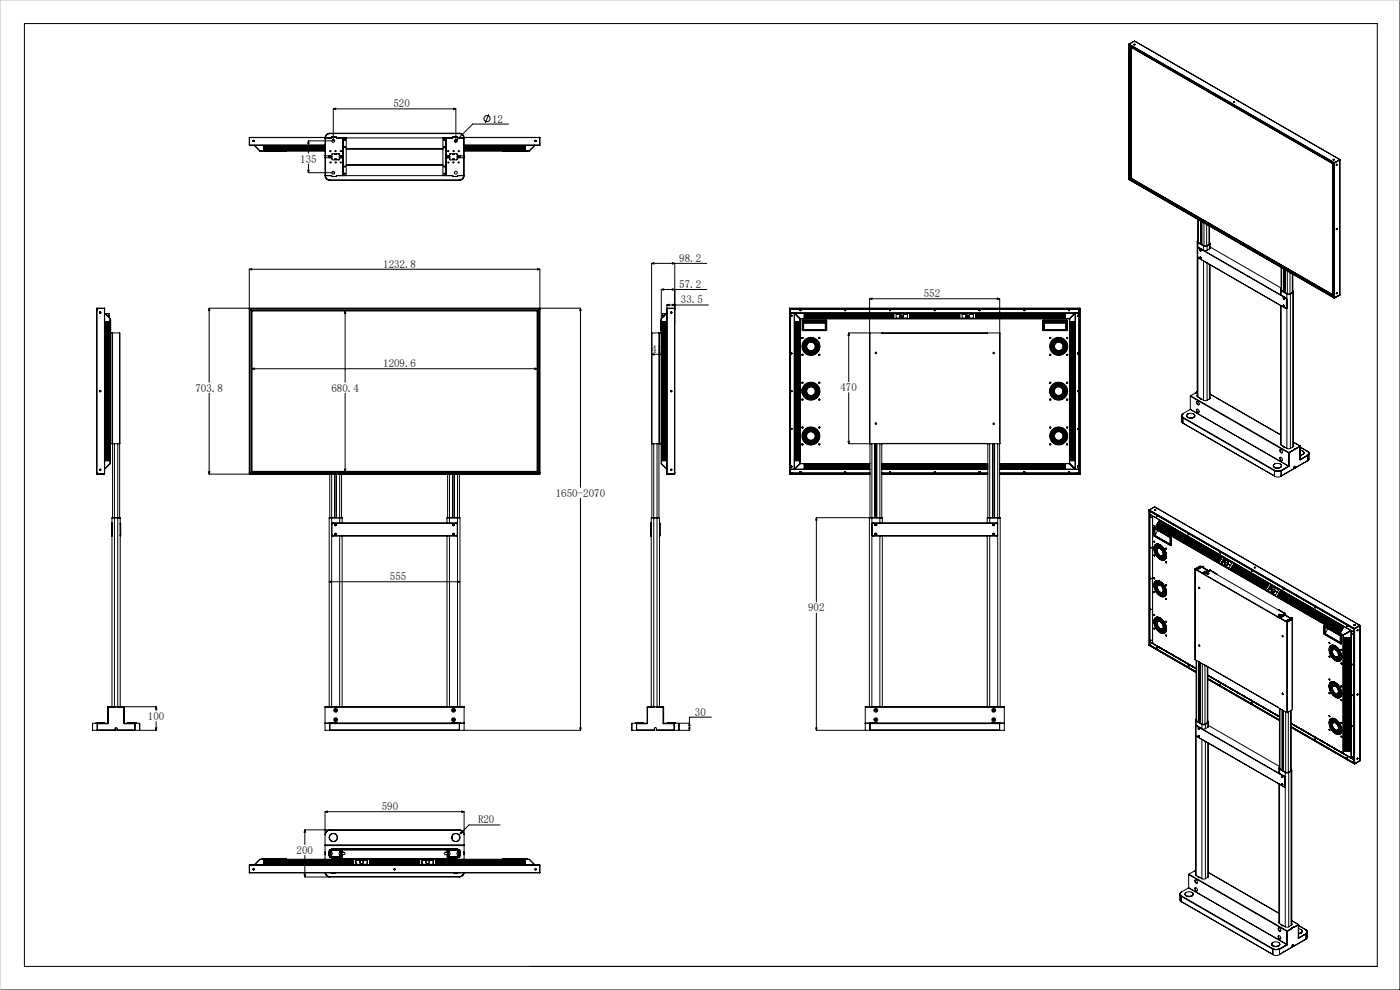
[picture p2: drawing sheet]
<svg xmlns="http://www.w3.org/2000/svg" width="297mm" height="210mm" viewBox="0 0 297 210" stroke-linecap="round" stroke-linejoin="round" font-family="sans-serif">
<defs><g id="words">
<g font-size="2.3">
<text x="83.5" y="22.8">520</text>
<text x="104.4" y="26">12</text>
<text x="63.7" y="34.5">135</text>
<text x="81.3" y="56.8">1232.8</text>
<text x="144.1" y="55.5">98.2</text>
<text x="144.1" y="61.1">57.2</text>
<text x="144.5" y="64.4">33.5</text>
<text x="196" y="63">552</text>
<text x="81.3" y="77.9">1209.6</text>
<text x="138.2" y="74.8">41</text>
<text x="41.5" y="83.1">703.8</text>
<text x="70.3" y="83.1">680.4</text>
<text x="178.3" y="83">470</text>
<text x="117.9" y="105.4">1650-2070</text>
<text x="82.7" y="123.1">555</text>
<text x="171.4" y="129.7">902</text>
<text x="31.4" y="152.8">100</text>
<text x="147.4" y="151.8">30</text>
<text x="81" y="171.8">590</text>
<text x="101.4" y="174.7">R20</text>
<text x="62.9" y="181.1">200</text>
</g>
</g></defs>
<g fill="none" stroke="#000" stroke-width=".21">
<path d="M5.2 5h287v200h-287zM239.5 9.6l43.4 25.1M239.5 9.4h.1M239.5 9.4v28.7M239.5 9.4l43.5 25.1M239.5 9.4l43.6 25.1M239.7 9.8h.1M239.7 9.8v28.2M239.7 9.8l.1 .1M239.8 9.9v28M239.8 9.9l43 24.8M239.9 9.9l-.1 28"/>
<path d="M240 10l42.7 24.7v27.8l-42.7-24.7zM240 10v27.8M240.6 9.4h.1M240.6 9.4l.1 .1zM240.6 9.5h.1M240.7 8.7h.1M240.7 8.7l43.5 25.1M240.7 8.7l-1.2 .7M297 0v210h-297M52.9 30.8h.1M52.9 29.1h.1M52.9 29.2v1.6"/>
<path d="M52.9 30.8h16.1M53.7 29.9h.2M53.7 29.9h.1M53.9 29.9h.1M53.9 30.8l1.2 1.2M54 30.8l1.1 1.2M55.1 32h.1M55.1 32h13.9M55.6 32.1h.1M55.6 32v.1M55.7 32.1h.1M55.7 32v.1"/>
<path d="M55.7 32.1h4.9M56 31h.1M56 31.3h.1M56 31.5h.1M56 31.8h.1M56.3 31h.2M56.3 31.3h.2M56.3 31.5h.2M56.3 31.8h.2M56.7 31h.1M56.7 31.3h.1M56.7 31.5h.1"/>
<path d="M56.7 31.8h.1M57 31.8h.2M57 31h.2M57 31.3h.2M57 31.5h.2M57.4 31h.1M57.4 31.3h.1M57.4 31.5h.1M57.4 31.8h.1M57.7 31h.2M57.7 31.3h.2M57.7 31.5h.2"/>
<path d="M57.7 31.8h.2M58.1 31h.1M58.1 31.3h.1M58.1 31.5h.1M58.1 31.8h.1M58.4 31h.2M58.4 31.3h.2M58.4 31.5h.2M58.4 31.8h.2M58.8 31h.1M58.8 31.3h.1M58.8 31.5h.1"/>
<path d="M58.8 31.8h.1M59.1 31h.2M59.1 31.3h.2M59.1 31.5h.2M59.1 31.8h.2M59.5 31h.1M59.5 31.3h.1M59.5 31.5h.1M59.5 31.8h.1M59.8 31h.2M59.8 31.3h.2M59.8 31.5h.2"/>
<path d="M59.8 31.8h.2M60.2 31h.1M60.2 31.3h.1M60.2 31.5h.1M60.2 31.8h.1M60.5 31h.2M60.5 31.3h.2M60.5 31.5h.2M60.5 31.8h.2M60.6 31h.1M60.6 31.2v.1M60.6 31.5h.1"/>
<path d="M60.6 31.7v.1M60.6 32.1h.2M60.6 32.1h.1M60.6 32v.1M60.8 32.1h-.2M60.8 32v.1M60.9 31h.1M60.9 31.3h.1M60.9 31.5h.1M60.9 31.8h.1M61.2 31h.2M61.2 31.3h.2"/>
<path d="M61.2 31.5h.2M61.2 31.8h.2M61.6 31h.1M61.6 31.3h.1M61.6 31.5h.1M61.6 31.8h.1M61.9 31h.2M61.9 31.3h.2M61.9 31.5h.2M61.9 31.8h.2M62.3 31h.1M62.3 31.3h.1"/>
<path d="M62.3 31.5h.1M62.3 31.8h.1M62.6 31h.2M62.6 31.3h.2M62.6 31.5h.2M62.6 31.8h.2M63 31h.1M63 31.3h.1M63 31.5h.1M63 31.8h.1M63.3 31h.2M63.3 31.3h.2"/>
<path d="M63.3 31.5h.2M63.3 31.8h.2M63.7 31h.1M63.7 31.3h.1M63.7 31.5h.1M63.7 31.8h.1M64 31h.2M64 31.3h.2M64 31.5h.2M64 31.8h.2M64.4 31h.1M64.4 31.3h.1"/>
<path d="M64.4 31.5h.1M64.4 31.8h.1M64.7 31h.2M64.7 31.3h.2M64.7 31.5h.2M64.7 31.8h.2M65.1 31h.1M65.1 31.3h.1M65.1 31.5h.1M65.1 31.8h.1M65.3 36.1h.3l-.2 .5zM65.4 29.9l.2 .5h-.3z"/>
<path d="M65.4 36.6h5.3M65.4 29.9v2.6M65.4 34.8v1.8M65.4 31h.2M65.4 31.3h.2M65.4 31.5h.2M65.4 31.8h.2M65.8 31h.1M65.8 31.3h.1M65.8 31.5h.1M65.8 31.8h.1M66.1 31h.2"/>
<path d="M66.1 31.3h.2M66.1 31.5h.2M66.1 31.8h.2M66.5 31h.1M66.5 31.3h.1M66.5 31.5h.1M66.5 31.8h.1M66.8 31h.2M66.8 31.3h.2M66.8 31.5h.2M66.8 31.8h.2M67.2 31h.1"/>
<path d="M67.2 31.3h.1M67.2 31.5h.1M67.2 31.8h.1M67.5 31h.2M67.5 31.3h.2M67.5 31.5h.2M67.5 31.8h.2M67.9 31h.1M67.9 31.3h.1M67.9 31.5h.1M67.9 31.8h.1M68.2 31h.2"/>
<path d="M68.2 31.3h.2M68.2 31.5h.2M68.2 31.8h.2M68.6 31h.1M68.6 31.3h.1M68.6 31.5h.1M68.6 31.8h.1M69 31h.1M69 31.5h.1M69 31.8h.1M69 31.2h.1M69 29.3h.1"/>
<path d="M69 33.1h.1M69 37.2h.1M69 33.5h.1M69 33.1v.4M69 37.3l.2 .6 .8 .4M69 31v.1M69 31.7v.1M69 31.5v.1M69 29.3v3.8M69 33.5v3.8M69 29.3h1.4v-.2h1v.2h24.6v-.2h1v.2h1.5M69 37.3l1.4-.1v.3h1v-.3h24.6v.3h1v-.3l1.5 .1"/>
<path d="M69 29.1l-16.1 .1M69 37.3l.3 .7 .7 .2M69 37.3l.3 .6 .5 .3M69 29.1v.1M69 33.1h1.3l.2 .2-.2 .2h-1.3M69 29.3v7.9M69.7 33.1v.4M69.8 33.1v.4M69.8 28.3l-.5 .4-.3 .6M69.8 38.2h.2M69.8 28.3h27.8M69.8 38.2h27.8"/>
<path d="M69.9 33.1v.4zM70 28.3l-.7 .3-.3 .7M70 28.3l-.8 .3-.2 .7M70 28.3h-.2M70 28.3h.1M70 38.2v.1M70 28.3h27.5M70 38.3h27.5M70.1 33.1v.4M70.2 33.1v.4M70.2 33.1l.3-.5h1.5l.2 .5M70.2 33.5l.3 .4h1.5l.2-.4"/>
<path d="M70.3 37.2v.1M70.3 29.3h.1M70.7 23.1l.5-.2v.3zM70.7 23.1v6.8h-5.3M70.7 23.1h26M71 32.6v.2h.4v-.2M71 33.9v-.2h.4v.2M71.8 32.6l.2 .1M72 33.8l-.2 .1M72.2 33.1v.4M72.4 33.1h.1M72.4 33.4v.1"/>
<path d="M72.4 33.1h-.1v.3h.1M72.4 33.1v.4M72.5 33.1v.4M72.6 33.1v.4M72.7 33.1v.4M72.7 33.1h-.7l-.1 .2 .1 .1 .7 .1M72.7 33.5l.1 3.7M72.8 29.3l-.1 3.8M72.8 29.3h.1M72.8 29.3v7.9M72.8 37.2h.1M73.5 29.3v7.9"/>
<path d="M73.5 31.6h20.5M73.5 34.9h20.5M73.5 31.5h20.5M73.5 35h20.5M94 29.3v7.9M94.6 37.2h.1M94.6 29.3h.1M94.6 29.3l.1 3.8M94.6 29.3v7.9M94.7 33.1h.7l.1 .2-.1 .1-.7 .1M94.7 33.1v.4M94.7 33.5l-.1 3.7"/>
<path d="M94.8 33.1v.4M94.9 33.1v.4M95 33.1h.1v.3h-.1M95 33.1v.4M95.1 33.1h.1M95.1 33.4v.1M95.5 32.6h1.5l.2 .9-.2 .4h-1.5l-.3-.8zM95.5 33.8l.1 .1M95.6 32.6l-.1 .1M96 32.6v.2h.4v-.2M96 33.9v-.2h.4v.2M96.2 22.9l.5 .2-.5 .1z"/>
<path d="M96.5 29.9l.4-.2-.2 .4zM96.7 23.1v6.8M96.7 29.6l.3 .2-.5 .3zM97.1 29.3h.1M97.1 37.2v.1M97.4 33.1v.4M97.5 28.3l.7 .4 .2 .6M97.5 28.3l.7 .3 .3 .7M97.5 28.3h.1M97.5 38.2v.1M97.5 33.1v.4zM97.6 28.3l.5 .4 .3 .6"/>
<path d="M97.6 38.2h-.1M97.6 33.1v.4M97.7 33.1v.4M98.4 33.1h-1.3l-.2 .2 .2 .2h1.3M98.4 33.1h.1M98.4 29.3h.1M98.4 37.2h.1M98.4 33.5h.1M98.4 29.3v7.9M98.4 29.1v.1M98.4 37.3l-.2 .6-.7 .3M98.4 33.1v.4"/>
<path d="M98.4 37.3l-.3 .6-.5 .3M98.4 29.1h16.1M98.5 37.3l-.3 .6-.7 .4M98.5 33.1v.4M98.5 31v.1M98.5 31.7v.1M98.5 31.2v.1M98.5 29.3v3.8M98.5 33.5v3.8M98.5 30.8h16M98.5 31.5v.1M98.5 31h.1"/>
<path d="M98.5 31.8h.1M98.7 31h.1M98.7 31.3h.1M98.7 31.5h.1M98.7 31.8h.1M99 31h.2M99 31.3h.2M99 31.5h.2M99 31.8h.2M99.4 31h.1M99.4 31.3h.1M99.4 31.5h.1"/>
<path d="M99.4 31.8h.1M99.7 31h.2M99.7 31.3h.2M99.7 31.5h.2M99.7 31.8h.2M100.1 31h.1M100.1 31.3h.1M100.1 31.5h.1M100.1 31.8h.1M100.4 31h.2M100.4 31.3h.2M100.4 31.5h.2"/>
<path d="M100.4 31.8h.2M100.8 31h.1M100.8 31.3h.1M100.8 31.5h.1M100.8 31.8h.1M101.1 31h.2M101.1 31.3h.2M101.1 31.5h.2M101.1 31.8h.2M101.5 31h.1M101.5 31.3h.1M101.5 31.5h.1"/>
<path d="M101.5 31.8h.1M101.8 31h.2M101.8 31.3h.2M101.8 31.5h.2M101.8 31.8h.2M102.2 31.3h.1M102.2 31.5h.1M102.2 31.8h.1M102.3 31h-.1M102.3 31.5h.1M102.5 31h.2M102.5 31.3h.2"/>
<path d="M102.5 31.5h.2M102.5 31.8h.2M102.9 31h.1M102.9 31.3h.1M102.9 31.5h.1M102.9 31.8h.1M103.2 31h.2M103.2 31.3h.2M103.2 31.5h.2M103.2 31.8h.2M103.6 31h.1M103.6 31.3h.1"/>
<path d="M103.6 31.5h.1M103.6 31.8h.1M103.7 24.2l-.8 1.9M103.9 31h.2M103.9 31.3h.2M103.9 31.5h.2M103.9 31.8h.2M104.3 31h.1M104.3 31.3h.1M104.3 31.5h.1M104.3 31.8h.1M104.6 31h.2"/>
<path d="M104.6 31.3h.2M104.6 31.5h.2M104.6 31.8h.2M105 31h.1M105 31.3h.1M105 31.5h.1M105 31.8h.1M105.3 31h.2M105.3 31.3h.2M105.3 31.5h.2M105.3 31.8h.2M105.7 31h.1"/>
<path d="M105.7 31.3h.1M105.7 31.5h.1M105.7 31.8h.1M106 31h.2M106 31.3h.2M106 31.5h.2M106 31.8h.2M106.4 31h.1M106.4 31.3h.1M106.4 31.5h.1M106.4 31.8h.1M106.6 32.1h.2"/>
<path d="M106.6 32v.1M106.7 31h.2M106.7 31.3h.2M106.7 31.5h.2M106.7 31.8h.2M106.8 32.1h.1M106.8 32v.1M106.8 32.1h4.9M106.8 31h.1M106.8 31.2v.1M106.8 31.5h.1M106.8 31.7v.1"/>
<path d="M107.1 31h.1M107.1 31.3h.1M107.1 31.5h.1M107.1 31.8h.1M107.4 31h.2M107.4 31.3h.2M107.4 31.5h.2M107.4 31.8h.2M107.8 31h.1M107.8 31.3h.1M107.8 31.5h.1M107.8 31.8h.1"/>
<path d="M107.9 26.3h-7.6l-3.8 3.8M108.1 31h.2M108.1 31.3h.2M108.1 31.5h.2M108.1 31.8h.2M108.5 31h.1M108.5 31.3h.1M108.5 31.5h.1M108.5 31.8h.1M108.8 31h.2M108.8 31.3h.2M108.8 31.5h.2"/>
<path d="M108.8 31.8h.2M109.2 31h.1M109.2 31.3h.1M109.2 31.5h.1M109.2 31.8h.1M109.5 31h.2M109.5 31.3h.2M109.5 31.5h.2M109.5 31.8h.2M109.9 31h.1M109.9 31.3h.1M109.9 31.5h.1"/>
<path d="M109.9 31.8h.1M110.2 31h.2M110.2 31.3h.2M110.2 31.5h.2M110.2 31.8h.2M110.6 31h.1M110.6 31.3h.1M110.6 31.5h.1M110.6 31.8h.1M110.9 31h.2M110.9 31.3h.2M110.9 31.5h.2"/>
<path d="M110.9 31.8h.2M111.3 31h.1M111.3 31.3h.1M111.3 31.5h.1M111.3 31.8h.1M111.7 32.1h.1M111.7 32v.1M111.8 32.1h-.1M111.8 32v.1M112.3 32h.1M112.3 32h-13.8M113.5 30.8l-1.2 1.2"/>
<path d="M113.5 29.9h.2M113.5 29.9h.1M113.7 29.9h.1M114.5 29.2v1.6M114.5 29.2h.1M114.5 30.8h.1M114.5 30.8h-16M239.5 38.1h.1M239.5 37.8l43.6 25.2M239.5 38.1l43.6 25.1M239.7 37.9v.1M239.8 37.9h-.1"/>
<path d="M239.8 37.9l43 24.8M261.7 21.7h.1M261.7 21.6v.1M261.7 21.6h.1M261.7 21.6l.2 .1zM282.8 34.7v28M282.8 34.7h.1M282.8 34.7v28.2M282.9 34.7l.2 .1M282.9 33.8h.1M282.9 33.9h.1M282.9 33.9h-.1"/>
<path d="M282.9 33.8l.1 .1M283 34.5h.1M283 34.5v28.7M283.1 34.5h.1M283.1 34.5h-.1M283.1 34.5v28.7M283.1 34.5v.1M283.1 34.8h.1M283.5 35h.1M283.5 34.9v.1M283.6 35h.1M283.6 34.9v.1z"/>
<path d="M283.6 34.3l-.5 .2M283.6 34.3h.1M284.2 33.8h.1M284.2 33.8l-1.1 .7M284.2 33.8v.1M284.2 33.9l-1.1 .7M284.2 33.9h.1M284.2 33.9v28.7M52.9 57.1l.5-.1v.3zM52.9 57.1v43.4M52.9 57.1h61.6M114 57l.5 .1-.5 .2z"/>
<path d="M114.5 57.1v43.4M138.2 55.9l.5-.2v.3zM138.2 55.9l.1 38.2M138.2 55.9h11.7M142.6 55.7l.5 .2-.5 .1zM143.1 55.9v44.6M254 51.3v32.8M254.1 51.2v.2l1.3 .7M254.1 46.5v4.8M254.1 51.5v1h.2M254.1 51.5l1.2 .7M254.1 54.6v29.6"/>
<path d="M254.2 51.4l-.1-.3-.1 .2 .1 .2M254.2 51.4l1.2 .7M254.2 51.4l-.1 .1M254.2 46.6v4.8M254.2 52.6h-.1M254.2 52.6l18.6 10.7M254.3 52.5l-.2 .1 .1 2.1 18.6 10.7M254.3 52.5l-.1 .1M254.3 52.5l18.5 10.7M254.6 52.9l.2 .3zM254.7 54.5l-.1 .2 .2 .1-.2-.3 .2 .3M254.7 54.5l.1 .2"/>
<path d="M254.7 46.9v4.8M254.7 52.9v.1M254.7 54.5v.1M254.7 54.7h.1M254.7 53h.1M254.8 46.9v4.8M254.8 53v.1M254.8 54.7h.1M254.9 47v4.8M255.3 52.2v.9h.2h.6l.6-.4v-.2M255.3 52.2h.8M255.3 55.4v29.5"/>
<path d="M255.4 52.1h.6M255.4 52.1l-.1 .1M255.4 47.3v4.8M256 47.6v4.5M256 52.1l.1 .1M256.1 52.2v.9M256.1 55.8v29.1M256.5 47.9v3.9M256.5 51.8l-.5 .3M256.5 51.8l.1-.3 .1 .2-.1 .2M256.5 51.8l.1 .1M256.6 51.9v.9"/>
<path d="M256.6 56.1v28.5M256.6 51.9l-.5 .3M256.6 51.6l-.1 .2M256.6 48v3.7M256.7 52.5v.1M256.7 51.7v1M256.7 56.2v28.3M256.7 52.4l15.1 8.7M271.8 56.7v4.8M271.9 56.8v4.8M272.4 57.1v4.8M272.6 57.2v4.9"/>
<path d="M273.1 57.5v4.8M273.7 57.8v4.5M274.2 58.1v3.9M274.3 58.2v3.7M283.5 48.6l.1 .1M283.5 48.6h.1M283.5 48.7h.1M283.5 48.5v.1M283.6 48.7h.1M283.6 48.6h.1M283.6 48.6v.1M283.6 48.5v.1z"/>
<path d="M20.5 65.7h.1M20.6 65.4h.1M20.6 65.4v35.1M20.6 65.4h1.6M20.6 65.7h.1M21 65.4h.1M21.2 65.4h.1M21.2 66.2v.2M21.3 66.2h.1M21.3 65.4h.1M21.3 65.4h-.1M21.3 66.2v.2"/>
<path d="M21.3 66.4h.1M21.9 65.4h.1M22 65.4h.1M22.2 65.4v35.1M22.2 65.4h.1M22.2 66.5l1.2 1.1M22.2 66.4l1.2 1.2M22.3 75.3h.1M22.3 75.6h.1M22.4 78.8h.1M22.4 79.8v.1M22.4 77.7v.1"/>
<path d="M22.4 71v.1M22.4 79.4v.1M22.4 69.3v.1M22.4 68.6v.1M22.4 68.2v.1M22.4 68.9v.1M22.4 74.5v.1M22.4 77v.1M22.4 75.6v.1M22.4 72.4v.1M22.4 71.7v.1M22.4 78.4v.1"/>
<path d="M22.4 78.7v.1M22.4 77.3v.1M22.4 71.4v.1M22.4 75.2v.1M22.4 70v.1M22.4 76.6v.1M22.4 78v.1M22.4 74.9v.1M22.4 73.1v.1M22.4 73.8v.1M22.4 79.1v.1M22.4 76.3v.1"/>
<path d="M22.4 72.1v.1M22.4 73.5v.1M22.4 74.2v.1M22.4 70.3v.1M22.4 75.9v.1M22.4 69.6v.1M22.4 70.7v.1M22.4 72.8v.1M22.4 66.6h.8M22.4 66.6h.1M22.4 66.5h.1M22.4 66.5l.8 .1"/>
<path d="M22.6 75.3h.1M22.6 78.8h.1M22.6 75.2v.1M22.6 75.9v.1M22.6 72.8v.1M22.6 73.8v.1M22.6 72.4v.1M22.6 73.1v.1M22.6 72.1v.1M22.6 75.6v.1M22.6 74.5v.1M22.6 74.9v.1"/>
<path d="M22.6 69.3v.1M22.6 68.2v.1M22.6 77.7v.1M22.6 69.6v.1M22.6 79.4v.1M22.6 73.5v.1M22.6 78v.1M22.6 77.3v.1M22.6 68.9v.1M22.6 79.8v.1M22.6 70v.1M22.6 71.7v.1"/>
<path d="M22.6 68.6v.1M22.6 76.6v.1M22.6 74.2v.1M22.6 70.7v.1M22.6 77v.1M22.6 79.1v.1M22.6 71v.1M22.6 78.7v.1M22.6 71.4v.1M22.6 76.3v.1M22.6 78.4v.1M22.6 70.3v.1"/>
<path d="M22.8 67h.4M22.8 67.1h.3zM22.8 78.8h.1M22.9 73.5v.1M22.9 74.5v.1M22.9 68.6v.1M22.9 73.1v.1M22.9 72.8v.1M22.9 78.4v.1M22.9 70.3v.1M22.9 71v.1M22.9 68.2v.1"/>
<path d="M22.9 77v.1M22.9 73.8v.1M22.9 76.3v.1M22.9 74.2v.1M22.9 77.7v.1M22.9 71.7v.1M22.9 68.9v.1M22.9 79.8v.1M22.9 77.3v.1M22.9 69.3v.1M22.9 79.4v.1M22.9 70.7v.1"/>
<path d="M22.9 72.4v.1M22.9 74.9v.1M22.9 72.1v.1M22.9 79.1v.1M22.9 78.7v.1M22.9 69.6v.1M22.9 71.4v.1M22.9 78v.1M22.9 70v.1M22.9 75.9v.1zM22.9 75.2v.1M22.9 76.6v.1"/>
<path d="M22.9 67.1h.3v.2M22.9 75.6v.1M23.2 67.3h.1M23.1 75.6h.1M23.1 67.1h.1M23.1 77.3v.1M23.1 73.8v.1M23.1 79.8v.1M23.1 74.5v.1M23.1 78.4v.1M23.1 74.2v.1M23.1 75.2v.1"/>
<path d="M23.1 73.1v.1M23.1 79.4v.1M23.1 70v.1M23.1 78v.1M23.1 69.6v.1M23.1 68.2v.1M23.1 76.3v.1M23.1 71.4v.1M23.1 76.6v.1M23.1 77v.1M23.1 75.9v.1M23.1 68.9v.1"/>
<path d="M23.1 79.1v.1M23.1 72.1v.1M23.1 68.6v.1M23.1 70.3v.1M23.1 71.7v.1M23.1 73.5v.1M23.1 69.3v.1M23.1 72.4v.1M23.1 77.7v.1M23.1 75.6v.1M23.1 78.7v.1M23.1 71v.1"/>
<path d="M23.1 74.9v.1M23.1 72.8v.1M23.1 70.7v.1M23.2 67l-.1 .1M23.2 66.6v.4M23.4 67.6h.1M23.4 67.6v30.7M23.4 67.6h-.1M23.4 70.6h.1M23.4 68.1h.1M23.4 67.9h.1M23.4 70h.1"/>
<path d="M23.4 70.1h.1M23.4 67.9l.1 .2M23.4 67.9v.2M23.4 70v.1M23.4 68.1v1.9M23.5 70l-.1 .1M23.5 68.1v1.9M23.5 70.6h.1M23.8 70.6l-.4 .2M23.8 70.6h.1M23.8 70.6v23.5M23.9 70.6h1.5"/>
<path d="M23.9 70.6v39.2M25.4 70.6v39.2M25.4 70.6v23.5M44.4 65.4l.1 .5h-.3zM44.4 65.4h78.7M44.4 65.4v15.7M52.9 65.7h61.6M52.9 65.4h.1M52.9 65.4v35.1M53.2 65.7h.1M53.2 65.7v34.5M53.2 65.7l.2 .2"/>
<path d="M53.4 65.9v34.2M53.4 65.9h60.7M53.5 78.2l.5-.1v.3zM53.5 78.2h60.4M53.5 66h60.4v34h-60.4zM73.2 66l.2 .5h-.3zM73.2 66v15.1M113.4 78.1l.5 .1-.5 .2zM114.1 65.9v34.2M114.2 65.7l-.1 .2M114.2 65.7h.1M114.2 65.7v34.5"/>
<path d="M114.5 65.4h.1M114.5 65.7h.1M123.1 65.4l.2 .5h-.3zM123.1 65.4v38M138.2 70.6h.1M138.2 75.2l.5-.2v.3zM138.2 75.2h2.1M138.3 70.6h1.5M138.3 70.6v23.5M139.8 70.6h.1M139.8 70.6v39.2M139.8 75l.5 .2-.5 .1z"/>
<path d="M139.9 70.6l.4 .2M139.9 70.6v23.5M140.2 70.6h.1M140.2 68.1h.1M140.2 70v.1M140.2 70h.1M140.2 68.1v1.9M140.2 67.9v.2M140.2 67.9h.1M140.2 70.1h.1M140.3 61.4l.5-.1v.3zM140.3 61.4v36.9"/>
<path d="M140.3 61.4h9.6M140.3 67.6h.1M140.5 67.3h.1M140.5 67h.3M140.5 66.6h.8M140.5 66.6v.4M140.5 67l.1 .1M140.5 75.6v.1M140.5 72.8v.1M140.5 73.5v.1M140.5 68.9v.1M140.5 74.5v.1"/>
<path d="M140.5 71.4v.1M140.5 70.3v.1M140.5 78v.1M140.5 77.3v.1M140.5 79.8v.1M140.5 75.2v.1M140.5 72.4v.1M140.5 71.7v.1M140.5 69.6v.1M140.5 76.3v.1M140.5 74.2v.1M140.5 77.7v.1"/>
<path d="M140.5 75.9v.1M140.5 78.7v.1M140.5 73.1v.1M140.5 73.8v.1M140.5 71v.1M140.5 77v.1M140.5 78.4v.1M140.5 68.2v.1M140.5 79.1v.1M140.5 68.6v.1M140.5 79.4v.1M140.5 72.1v.1"/>
<path d="M140.5 76.6v.1M140.5 69.3v.1M140.5 70v.1M140.5 74.9v.1M140.5 70.7v.1M140.6 67.1h.2zM140.6 67.1h-.1M140.8 75.6v.1M140.8 67.1h-.3v.2M140.8 77.7v.1M140.8 76.3v.1M140.8 73.5v.1"/>
<path d="M140.8 78.4v.1M140.8 79.1v.1M140.8 68.6v.1M140.8 74.5v.1M140.8 71.4v.1M140.8 70v.1M140.8 70.3v.1M140.8 73.8v.1M140.8 68.9v.1M140.8 79.8v.1M140.8 73.1v.1M140.8 69.6v.1"/>
<path d="M140.8 77.3v.1M140.8 72.4v.1M140.8 69.3v.1M140.8 75.9v.1M140.8 75.2v.1M140.8 72.8v.1M140.8 76.6v.1M140.8 71.7v.1M140.8 71v.1M140.8 74.9v.1M140.8 68.2v.1M140.8 79.4v.1"/>
<path d="M140.8 77v.1M140.8 74.2v.1M140.8 78.7v.1M140.8 78v.1M140.8 70.7v.1M140.8 72.1v.1M141 75.3h.1M141 78.8h.1M141 73.8v.1M141 76.6v.1M141 70v.1M141 73.1v.1"/>
<path d="M141 68.6v.1M141 77.7v.1M141 79.1v.1M141 75.9v.1M141 79.8v.1M141 70.7v.1M141 71.4v.1M141 76.3v.1M141 68.2v.1M141 68.9v.1M141 74.5v.1M141 75.6v.1"/>
<path d="M141 74.2v.1M141 78.4v.1M141 72.4v.1M141 71.7v.1M141 70.3v.1M141 77v.1M141 69.6v.1M141 78.7v.1M141 71v.1M141 79.4v.1M141 73.5v.1M141 74.9v.1"/>
<path d="M141 72.1v.1M141 77.3v.1M141 78v.1M141 72.8v.1M141 69.3v.1M141.2 66.5l-.7 .1M141.3 66.6h.1M141.2 73.2h.1M141.2 78.4l.1 .1M141.2 76h.1M141.2 69.3l.1 .1M141.2 70.4h.1"/>
<path d="M141.2 77.4h.1M141.2 74.2l.1 .1M141.2 72.5h.1M141.2 70l.1 .1M141.2 75.3h.1M141.2 77l.1 .1M141.2 71.4l.1 .1M141.2 79.1l.1 .1M141.2 78.8h.1M141.2 70.7l.1 .1M141.2 71.1h.1M141.2 77.7l.1 .1"/>
<path d="M141.2 75.6l.1 .1M141.2 79.5h.1M141.2 79.8l.1 .1M141.2 73.9h.1M141.2 69h.1M141.2 78.1h.1M141.2 73.5l.1 .1M141.2 74.9l.1 .1M141.2 72.8l.1 .1M141.2 72.1l.1 .1M141.2 74.6h.1M141.2 71.8h.1"/>
<path d="M141.2 76.7h.1M141.2 76.3l.1 .1M141.2 69.7h.1M141.2 68.6l.1 .1M141.2 68.3h.1M141.3 73.1l-.1 .1M141.3 78.4h-.1M141.3 75.9l-.1 .1M141.3 69.3h-.1M141.3 70.3l-.1 .1M141.3 77.3l-.1 .1M141.3 74.2h-.1"/>
<path d="M141.3 72.4l-.1 .1M141.3 70h-.1M141.3 75.2l-.1 .1M141.3 77h-.1M141.3 71.4h-.1M141.3 79.1h-.1M141.3 78.7l-.1 .1M141.3 70.7h-.1M141.3 71l-.1 .1M141.3 77.7h-.1M141.3 75.6h-.1M141.3 79.4l-.1 .1"/>
<path d="M141.3 79.8h-.1M141.3 73.8l-.1 .1M141.3 68.9l-.1 .1M141.3 78l-.1 .1M141.3 73.5h-.1M141.3 74.9h-.1M141.3 72.8h-.1M141.3 72.1h-.1M141.3 74.5l-.1 .1M141.3 71.7l-.1 .1M141.3 76.6l-.1 .1M141.3 76.3h-.1"/>
<path d="M141.3 69.6l-.1 .1M141.3 68.6h-.1M141.3 68.2l-.1 .1M141.5 65.4h.1M141.5 66.4l-1.2 1.2M141.5 64.7l.5-.2v.3zM141.5 64.7v35.8M141.5 64.7h8.8M141.5 65.4h1.6M141.5 65.4v35.1M141.6 65.4h.1M141.7 65.4h.1"/>
<path d="M142.4 66.2v.2M142.4 66.4h.1M142.4 66.2h.1M142.4 65.4h.1M142.5 65.4h.1M142.6 61.3l.5 .1-.5 .2zM142.6 64.5l.5 .2-.5 .1zM142.7 65.4h.1M143.1 65.7h.1M143.1 65.4h-1.6M143.1 65.4h.1M143.1 65.4v35.1"/>
<path d="M167.5 65.4h.1M167.5 65.4v35.1M167.5 65.4h61.6M167.7 65.6v34.8M167.8 65.6l-.1 .1M167.9 66.9v.1M167.9 74.9v.1M167.9 66.9h.1M167.9 65.6h.1M167.9 66.4h.1M167.9 67v.1M167.9 75v.1"/>
<path d="M167.9 75h.1M167.9 67h.1M167.9 74.9h.1M168 74.9v.1M168 66.9v.1M168 75h-.1M168 67h-.1M168 65.6h.1M168 66.4h.1M168 66.9h.1M168 67v.1M168 74.9h.1"/>
<path d="M168 75v.1M168.1 65.6h.1M168.1 66.4h.1M168.5 66.4h.1M168.5 66.4v33.1M168.5 66.4l1.2 1.2M168.6 66.4l1.1 1.2M168.6 66.4h.1M168.6 66.5h.1M168.7 71.7l.1 .1M168.7 71.4h.1M168.8 68.6v.1"/>
<path d="M168.8 70.3v.1M168.8 69.3v.1M168.8 71v.1M168.8 68.9v.1M168.8 68.2v.1M168.8 69.6v.1M168.8 70.7v.1M168.8 70v.1M168.8 75.9v.1M168.8 73.5v.1M168.8 74.2v.1M168.8 74.9v.1"/>
<path d="M168.8 73.8v.1M168.8 72.4v.1M168.8 75.2v.1M168.8 75.6v.1M168.8 77.7v.1M168.8 71.4v.1M168.8 76.3v.1M168.8 78.7v.1M168.8 74.5v.1M168.8 79.1v.1M168.8 72.1v.1M168.8 72.8v.1"/>
<path d="M168.8 73.1v.1M168.8 78v.1M168.8 77v.1M168.8 77.3v.1M168.8 79.4v.1M168.8 76.6v.1M168.8 79.8v.1M168.8 78.4v.1M169 71.8h.1M169 71.7h.1M169 71.4h.1M169 72.1v.1z"/>
<path d="M169 71.7v.1M169 72.2h.1M169 70.3v.1M169 68.2v.1M169 68.9v.1M169 68.6v.1M169 69.3v.1M169 71v.1M169 70.7v.1M169 69.6v.1M169 70v.1M169 75.6v.1"/>
<path d="M169 79.4v.1M169 72.8v.1M169 71.4v.1M169 79.1v.1M169 73.1v.1M169 75.2v.1M169 72.4v.1M169 73.8v.1M169 73.5v.1M169 77.7v.1M169 74.5v.1M169 76.3v.1"/>
<path d="M169 78v.1M169 79.8v.1M169 78.4v.1M169 74.2v.1M169 76.6v.1M169 77.3v.1M169 78.7v.1M169 77v.1M169 75.9v.1M169 74.9v.1M169.2 71.1h.1M169.2 69.7h.1"/>
<path d="M169.2 68.6v.1M169.2 70.7v.1M169.2 70.4h.1M169.2 69.3v.1M169.2 68.3h.1M169.2 70v.1M169.2 69h.1M169.2 77.4h.1M169.2 77.7v.1M169.2 77v.1M169.2 74.9v.1M169.2 76.3v.1"/>
<path d="M169.2 71.8h.1M169.2 75.6v.1M169.2 76h.1M169.2 76.7h.1M169.2 79.5h.1M169.2 75.3h.1M169.2 71.4v.1M169.2 78.4v.1M169.2 73.2h.1M169.2 78.1h.1M169.2 72.5h.1M169.2 73.9h.1"/>
<path d="M169.2 74.2v.1M169.2 74.6h.1M169.2 79.1v.1M169.2 72.1v.1M169.2 78.8h.1M169.2 79.8v.1M169.2 72.8v.1M169.2 73.5v.1M169.2 72.2h.1M169.2 71.4h.1M169.2 71v.1M169.2 69.6v.1"/>
<path d="M169.2 68.6h.1M169.2 70.7h.1M169.2 70.3v.1M169.2 69.3h.1M169.2 68.2v.1M169.2 70h.1M169.2 68.9v.1M169.2 77.3v.1M169.2 77.7h.1M169.2 77h.1M169.2 74.9h.1M169.2 76.3h.1"/>
<path d="M169.2 71.7v.1M169.2 75.6h.1M169.2 75.9v.1M169.2 76.6v.1M169.2 79.4v.1M169.2 75.2v.1M169.2 78.4h.1M169.2 73.1v.1M169.2 78v.1M169.2 72.4v.1M169.2 73.8v.1M169.2 74.2h.1"/>
<path d="M169.2 74.5v.1M169.2 79.1h.1M169.2 78.7v.1M169.2 79.8h.1M169.2 72.8h.1M169.2 73.5h.1M169.5 71.4h.1M169.5 69.3v.1M169.5 79.1v.1M169.5 78.4v.1M169.5 77.3v.1M169.5 71.7v.1"/>
<path d="M169.5 74.5v.1M169.5 74.2v.1M169.5 79.4v.1M169.5 70v.1M169.5 68.2v.1M169.5 78.7v.1M169.5 79.8v.1M169.5 69.6v.1M169.5 74.9v.1M169.5 68.6v.1M169.5 70.3v.1M169.5 72.4v.1"/>
<path d="M169.5 73.1v.1M169.5 75.2v.1M169.5 71v.1M169.5 76.3v.1M169.5 77v.1M169.5 77.7v.1M169.5 68.9v.1M169.5 78v.1M169.5 72.1v.1M169.5 73.8v.1M169.5 76.6v.1M169.5 72.8v.1"/>
<path d="M169.5 75.6v.1M169.5 71.4v.1M169.5 73.5v.1M169.5 70.7v.1M169.5 75.9v.1M169.7 67.6h.1M169.7 67.6h57.2M169.7 65.8h.1M169.7 67.6v30.8M169.7 65.8h.2M169.9 65.8h.1M170.2 71.6h.1"/>
<path d="M170.2 71.6v.1M170.2 70l.1 .1M170.2 70h.1M170.2 68.1h.1M170.2 68.1v1.9M170.2 71.6v.2M170.3 70.1h.1M170.3 68l-.1 .1M170.3 67.9l-.1 .2M170.3 67.9v.1M170.3 67.9h4.9M170.3 70.1h4.9"/>
<path d="M170.3 68h4.9M170.4 68.1h.1M170.4 68.1h4.7M170.4 68.1v1.9M170.4 70h4.7M170.5 68.1l-.1 1.9M170.5 68.1h4.6M170.5 68.5h4.6M170.6 67.4h.1M170.6 67.1h.1M170.6 66.9h.1M170.6 66.6h.1"/>
<path d="M170.9 67.4h.2M170.9 67.1h.2M170.9 66.9h.2M170.9 66.6h.2M171.3 67.4h.1M171.3 67.1h.1M171.3 66.9h.1M171.3 66.6h.1M171.6 67.4h.2M171.6 67.1h.2M171.6 66.9h.2M171.6 66.6h.2"/>
<path d="M172 67.4h.1M172 67.1h.1M172 66.9h.1M172 66.6h.1M172.3 67.4h.2M172.3 67.1h.2M172.3 66.9h.2M172.3 66.6h.2M172.7 67.4h.1M172.7 67.1h.1M172.7 66.9h.1M172.7 66.6h.1"/>
<path d="M173 67.4h.2M173 67.1h.2M173 66.9h.2M173 66.6h.2M173.4 67.4h.1M173.4 67.1h.1M173.4 66.9h.1M173.4 66.6h.1M173.7 67.4h.2M173.7 67.1h.2M173.7 66.9h.2M173.7 66.6h.2"/>
<path d="M174.1 67.4h.1M174.1 67.1h.1M174.1 66.9h.1M174.1 66.6h.1M174.4 67.4h.2M174.4 67.1h.2M174.4 66.9h.2M174.4 66.6h.2M174.8 67.4h.1M174.8 67.1h.1M174.8 66.9h.1M174.8 66.6h.1"/>
<path d="M175.1 68.1v1.9M175.1 67.4h.2M175.1 67.1h.2M175.1 66.9h.2M175.1 66.6h.2M175.1 68.1h.1M175.2 70.1h.1M175.2 68l.1 .1M175.2 67.9l.2 .2M175.2 67.9v.1M175.3 70l-.1 .1M175.3 70h.1"/>
<path d="M175.3 68.1h.1M175.3 68.1v1.9M175.4 70l-.2 .1M175.4 68.1v1.9M175.5 67.4h.1M175.5 67.1h.1M175.5 66.9h.1M175.5 66.6h.1M175.8 67.4h.2M175.8 67.1h.2M175.8 66.9h.2M175.8 66.6h.2"/>
<path d="M176.2 67.4h.1M176.2 67.1h.1M176.2 66.9h.1M176.2 66.6h.1M176.5 67.4h.2M176.5 67.1h.2M176.5 66.9h.2M176.5 66.6h.2M176.9 67.4h.1M176.9 67.1h.1M176.9 66.9h.1M176.9 66.6h.1"/>
<path d="M177.2 67.4h.2M177.2 67.1h.2M177.2 66.9h.2M177.2 66.6h.2M177.6 67.4h.1M177.6 67.1h.1M177.6 66.9h.1M177.6 66.6h.1M177.9 67.4h.2M177.9 67.1h.2M177.9 66.9h.2M177.9 66.6h.2"/>
<path d="M178.3 67.4h.1M178.3 67.1h.1M178.3 66.9h.1M178.3 66.6h.1M178.6 67.4h.2M178.6 67.1h.2M178.6 66.9h.2M178.6 66.6h.2M179 67.4h.1M179 67.1h.1M179 66.9h.1M179 66.6h.1"/>
<path d="M179.2 65.8h.1M179.2 65.8h.2M179.3 67.4h.2M179.3 67.1h.2M179.3 66.9h.2M179.3 66.6h.2M179.4 65.8h.1M179.7 67.4h.1M179.7 67.1h.1M179.7 66.9h.1M179.7 66.6h.1M180 67.4h.2"/>
<path d="M180 67.1h.2M180 66.9h.2M180 66.6h.2M180.1 70.6l.1 .5h-.3zM180.1 70.6h4.4M180.1 70.6v10.4M180.4 67.4h.1M180.4 67.1h.1M180.4 66.9h.1M180.4 66.6h.1M180.7 67.4h.2M180.7 67.1h.2"/>
<path d="M180.7 66.9h.2M180.7 66.6h.2M181.1 67.4h.1M181.1 67.1h.1M181.1 66.9h.1M181.1 66.6h.1M181.4 67.4h.2M181.4 67.1h.2M181.4 66.9h.2M181.4 66.6h.2M181.8 67.4h.1M181.8 67.1h.1"/>
<path d="M181.8 66.9h.1M181.8 66.6h.1M182.1 67.4h.2M182.1 67.1h.2M182.1 66.9h.2M182.1 66.6h.2M182.5 67.4h.1M182.5 67.1h.1M182.5 66.9h.1M182.5 66.6h.1M182.8 67.4h.2M182.8 67.1h.2"/>
<path d="M182.8 66.9h.2M182.8 66.6h.2M183.2 67.4h.1M183.2 67.1h.1M183.2 66.9h.1M183.2 66.6h.1M183.5 67.4h.2M183.5 67.1h.2M183.5 66.9h.2M183.5 66.6h.2M183.9 67.4h.1M183.9 67.1h.1"/>
<path d="M183.9 66.9h.1M183.9 66.6h.1M184.2 67.4h.2M184.2 67.1h.2M184.2 66.9h.2M184.2 66.6h.2M184.5 63.4l.5-.2v.3zM184.5 63.4v30.7M184.5 63.4h27.6M184.5 70.6h27.6v23.5M184.5 70.6l.1 39.2M184.6 67.4h.1"/>
<path d="M184.6 67.1h.1M184.6 66.9h.1M184.6 66.6h.1M184.9 67.4h.2M184.9 67.1h.2M184.9 66.9h.2M184.9 66.6h.2M185.3 67.4h.1M185.3 67.1h.1M185.3 66.9h.1M185.3 66.6h.1M185.6 67.4h.2"/>
<path d="M185.6 67.1h.2M185.6 66.9h.2M185.6 66.6h.2M186 67.4h.1M186 67.1h.1M186 66.9h.1M186 66.6h.1M186.3 67.1h.2M186.3 66.9h.2M186.3 66.6h.2M186.5 67.4h-.2M186.5 67.4h.1"/>
<path d="M186.7 67.4h.1M186.7 67.1h.1M186.7 66.9h.1M186.7 66.6h.1M186.8 67.4h.1M187 67.4h.2M187 67.1h.2M187 66.9h.2M187 66.6h.2M187.1 70.6h22.4M187.4 67.4h.1M187.4 67.1h.1"/>
<path d="M187.4 66.9h.1M187.4 66.6h.1M187.7 67.4h.2M187.7 67.1h.2M187.7 66.9h.2M187.7 66.6h.2M188.1 67.4h.1M188.1 67.1h.1M188.1 66.9h.1M188.1 66.6h.1M188.4 67.4h.2M188.4 67.1h.2"/>
<path d="M188.4 66.9h.2M188.4 66.6h.2M188.7 65.8h.1M188.7 65.8h.2M188.8 67.4h.1M188.8 67.1h.1M188.8 66.9h.1M188.8 66.6h.1M188.9 65.8h.1M189.1 67.4h.2M189.1 67.1h.2M189.1 66.9h.2"/>
<path d="M189.1 66.6h.2M189.5 67.4h.1M189.5 67.1h.1M189.5 66.9h.1M189.5 66.6h.1M190.1 66.6h.8M190.9 67.3h.1M190.9 67h.8M190.9 66.6h.4M190.9 66.6v.4M190.9 67l.1 .1M190.9 66.5l-.8 .1v.8h2.4v-.9h-.8"/>
<path d="M190.9 66.5h.1M190.9 67.3h.8M190.9 66.5h.4M191 67.1h.7M191 67.1h.6M191 67.1h.1M191.1 67.4h.4M191.2 67.3v.1M191.3 66.5h.4M191.3 66.6h.4M191.3 67.4h.1M191.5 67.3v.1"/>
<path d="M191.6 67.1h.1M191.7 67.1v.2M191.7 67.3h.1M191.7 66.6h.1M191.7 67.1h-.8v.2M191.7 66.6v.4M191.7 67l-.1 .1M191.7 66.6h.8M193 67.4h.1M193 67.1h.1M193 66.9h.1M193 66.6h.1"/>
<path d="M193.3 67.4h.2M193.3 67.1h.2M193.3 66.9h.2M193.3 66.6h.2M193.7 67.4h.1M193.7 67.1h.1M193.7 66.9h.1M193.7 66.6h.1M194 67.4h.2M194 67.1h.2M194 66.9h.2M194 66.6h.2"/>
<path d="M194.4 67.4h.1M194.4 67.1h.1M194.4 66.9h.1M194.4 66.6h.1M194.7 67.4h.2M194.7 67.1h.2M194.7 66.9h.2M194.7 66.6h.2M195.1 67.4h.1M195.1 67.1h.1M195.1 66.9h.1M195.1 66.6h.1"/>
<path d="M195.4 67.4h.2M195.4 67.1h.2M195.4 66.9h.2M195.4 66.6h.2M195.8 67.4h.1M195.8 67.1h.1M195.8 66.9h.1M195.8 66.6h.1M196.1 67.4h.2M196.1 67.1h.2M196.1 66.9h.2M196.1 66.6h.2"/>
<path d="M196.5 67.4h.1M196.5 67.1h.1M196.5 66.9h.1M196.5 66.6h.1M196.8 67.4h.2M196.8 67.1h.2M196.8 66.9h.2M196.8 66.6h.2M197.2 67.4h.1M197.2 67.1h.1M197.2 66.9h.1M197.2 66.6h.1"/>
<path d="M197.5 67.4h.2M197.5 67.1h.2M197.5 66.9h.2M197.5 66.6h.2M197.9 67.4h.1M197.9 67.1h.1M197.9 66.9h.1M197.9 66.6h.1M198.2 65.8h.1M198.2 67.4h.2M198.2 67.1h.2M198.2 66.9h.2"/>
<path d="M198.2 66.6h.2M198.2 65.8h.2M198.4 65.8h.1M198.6 67.4h.1M198.6 67.1h.1M198.6 66.9h.1M198.6 66.6h.1M198.9 67.4h.2M198.9 67.1h.2M198.9 66.9h.2M198.9 66.6h.2M199.3 67.4h.1"/>
<path d="M199.3 67.1h.1M199.3 66.9h.1M199.3 66.6h.1M199.6 67.4h.2M199.6 67.1h.2M199.6 66.9h.2M199.6 66.6h.2M200 67.4h.1M200 67.1h.1M200 66.9h.1M200 66.6h.1M200.3 67.4h.2"/>
<path d="M200.3 67.1h.2M200.3 66.9h.2M200.3 66.6h.2M200.7 67.4h.1M200.7 67.1h.1M200.7 66.9h.1M200.7 66.6h.1M201 67.4h.2M201 67.1h.2M201 66.9h.2M201 66.6h.2M201.4 67.4h.1"/>
<path d="M201.4 67.1h.1M201.4 66.9h.1M201.4 66.6h.1M201.7 67.4h.2M201.7 67.1h.2M201.7 66.9h.2M201.7 66.6h.2M202.1 67.4h.1M202.1 67.1h.1M202.1 66.9h.1M202.1 66.6h.1M202.4 67.4h.2"/>
<path d="M202.4 67.1h.2M202.4 66.9h.2M202.4 66.6h.2M202.8 67.4h.1M202.8 67.1h.1M202.8 66.9h.1M202.8 66.6h.1M203.1 67.4h.2M203.1 67.1h.2M203.1 66.9h.2M203.1 66.6h.2M203.5 67.4h.1"/>
<path d="M203.5 67.1h.1M203.5 66.9h.1M203.5 66.6h.1M204.1 66.6h.8M204.9 67.3h.1M204.9 67h.8M204.9 66.6h.4M204.9 66.6v.4M204.9 67l.1 .1M204.9 66.5l-.8 .1v.8h2.4v-.9h-.8M204.9 66.5h.1M204.9 67.3h.8"/>
<path d="M204.9 66.5h.4M205 67.1h.7M205 67.1h.6M205 67.1h.1M205.1 67.4h.4M205.2 67.3v.1M205.3 66.5h.4M205.3 66.6h.4M205.3 67.4h.1M205.5 67.3v.1M205.6 67.1h.1M205.7 67.1v.2"/>
<path d="M205.7 67.3h.1M205.7 66.6h.1M205.7 67.1h-.8v.2M205.7 66.6v.4M205.7 67l-.1 .1M205.7 66.6h.8M207 67.4h.1M207 67.1h.1M207 66.9h.1M207 66.6h.1M207.3 67.4h.2M207.3 67.1h.2"/>
<path d="M207.3 66.9h.2M207.3 66.6h.2M207.7 67.4h.1M207.7 67.1h.1M207.7 66.9h.1M207.7 66.6h.1M207.7 65.8h.1M207.7 65.8h.2M207.9 65.8h.1M208 67.4h.2M208 67.1h.2M208 66.9h.2"/>
<path d="M208 66.6h.2M208.4 67.4h.1M208.4 67.1h.1M208.4 66.9h.1M208.4 66.6h.1M208.7 67.4h.2M208.7 67.1h.2M208.7 66.9h.2M208.7 66.6h.2M209.1 67.4h.1M209.1 67.1h.1M209.1 66.9h.1"/>
<path d="M209.1 66.6h.1M209.4 67.4h.2M209.4 67.1h.2M209.4 66.9h.2M209.4 66.6h.2M209.8 67.1h.1M209.8 66.9h.1M209.8 66.6h.1M209.8 67.4h.1M210.1 67.4h.2M210.1 67.1h.2M210.1 66.9h.2"/>
<path d="M210.1 66.6h.2M210.2 67.4h.1M210.5 67.4h.1M210.5 67.1h.1M210.5 66.9h.1M210.5 66.6h.1M210.8 67.4h.2M210.8 67.1h.2M210.8 66.9h.2M210.8 66.6h.2M211.2 67.4h.1M211.2 67.1h.1"/>
<path d="M211.2 66.9h.1M211.2 66.6h.1M211.5 67.4h.2M211.5 67.1h.2M211.5 66.9h.2M211.5 66.6h.2M211.6 63.2l.5 .2-.5 .1zM211.9 67.4h.1M211.9 67.1h.1M211.9 66.9h.1M211.9 66.6h.1M212.1 63.4v30.7"/>
<path d="M212.2 67.4h.2M212.2 67.1h.2M212.2 66.9h.2M212.2 66.6h.2M212.6 67.4h.1M212.6 67.1h.1M212.6 66.9h.1M212.6 66.6h.1M212.9 67.4h.2M212.9 67.1h.2M212.9 66.9h.2M212.9 66.6h.2"/>
<path d="M213.3 67.4h.1M213.3 67.1h.1M213.3 66.9h.1M213.3 66.6h.1M213.6 67.4h.2M213.6 67.1h.2M213.6 66.9h.2M213.6 66.6h.2M214 67.4h.1M214 67.1h.1M214 66.9h.1M214 66.6h.1"/>
<path d="M214.3 67.4h.2M214.3 67.1h.2M214.3 66.9h.2M214.3 66.6h.2M214.7 67.4h.1M214.7 67.1h.1M214.7 66.9h.1M214.7 66.6h.1M215 67.4h.2M215 67.1h.2M215 66.9h.2M215 66.6h.2"/>
<path d="M215.4 67.4h.1M215.4 67.1h.1M215.4 66.9h.1M215.4 66.6h.1M215.7 67.4h.2M215.7 67.1h.2M215.7 66.9h.2M215.7 66.6h.2M216.1 67.4h.1M216.1 67.1h.1M216.1 66.9h.1M216.1 66.6h.1"/>
<path d="M216.4 67.4h.2M216.4 67.1h.2M216.4 66.9h.2M216.4 66.6h.2M216.8 67.4h.1M216.8 67.1h.1M216.8 66.9h.1M216.8 66.6h.1M217.1 67.4h.2M217.1 67.1h.2M217.1 66.9h.2M217.1 66.6h.2"/>
<path d="M217.2 65.8h.1M217.2 65.8h.2M217.4 65.8h.1M217.5 67.4h.1M217.5 67.1h.1M217.5 66.9h.1M217.5 66.6h.1M217.8 67.4h.2M217.8 67.1h.2M217.8 66.9h.2M217.8 66.6h.2M218.2 67.4h.1"/>
<path d="M218.2 67.1h.1M218.2 66.9h.1M218.2 66.6h.1M218.5 67.4h.2M218.5 67.1h.2M218.5 66.9h.2M218.5 66.6h.2M218.9 67.4h.1M218.9 67.1h.1M218.9 66.9h.1M218.9 66.6h.1M219.2 67.4h.2"/>
<path d="M219.2 67.1h.2M219.2 66.9h.2M219.2 66.6h.2M219.6 67.4h.1M219.6 67.1h.1M219.6 66.9h.1M219.6 66.6h.1M219.9 67.4h.2M219.9 67.1h.2M219.9 66.9h.2M219.9 66.6h.2M220.3 67.4h.1"/>
<path d="M220.3 67.1h.1M220.3 66.9h.1M220.3 66.6h.1M220.6 67.4h.2M220.6 67.1h.2M220.6 66.9h.2M220.6 66.6h.2M221 67.4h.1M221 67.1h.1M221 66.9h.1M221 66.6h.1M221.2 70l.2 .1"/>
<path d="M221.2 70h.1M221.2 68.1h.1M221.2 68.1v1.9M221.3 70l.1 .1M221.3 68.1v1.9M221.3 67.4h.2M221.3 67.1h.2M221.3 66.9h.2M221.3 66.6h.2M221.4 70.1h.1M221.4 68l-.1 .1M221.4 67.9l-.2 .2"/>
<path d="M221.4 67.9v.1M221.4 67.9h4.9M221.4 70.1h4.9M221.4 68h4.9M221.5 68.1h.1M221.5 68.1h4.7M221.5 70h4.7M221.5 68.1v1.9M221.5 68.1h4.6M221.5 68.5h4.6M221.7 67.4h.1M221.7 67.1h.1"/>
<path d="M221.7 66.9h.1M221.7 66.6h.1M222 67.4h.2M222 67.1h.2M222 66.9h.2M222 66.6h.2M222.4 67.4h.1M222.4 67.1h.1M222.4 66.9h.1M222.4 66.6h.1M222.7 67.4h.2M222.7 67.1h.2"/>
<path d="M222.7 66.9h.2M222.7 66.6h.2M223.1 67.4h.1M223.1 67.1h.1M223.1 66.9h.1M223.1 66.6h.1M223.4 67.4h.2M223.4 67.1h.2M223.4 66.9h.2M223.4 66.6h.2M223.8 67.4h.1M223.8 67.1h.1"/>
<path d="M223.8 66.9h.1M223.8 66.6h.1M224.1 67.4h.2M224.1 67.1h.2M224.1 66.9h.2M224.1 66.6h.2M224.5 67.4h.1M224.5 67.1h.1M224.5 66.9h.1M224.5 66.6h.1M224.8 67.4h.2M224.8 67.1h.2"/>
<path d="M224.8 66.9h.2M224.8 66.6h.2M225.2 67.4h.1M225.2 67.1h.1M225.2 66.9h.1M225.2 66.6h.1M225.5 67.4h.2M225.5 67.1h.2M225.5 66.9h.2M225.5 66.6h.2M225.9 67.4h.1M225.9 67.1h.1"/>
<path d="M225.9 66.9h.1M225.9 66.6h.1M226.1 68.1l.1 1.9M226.2 68.1h-.1M226.2 68.1v1.9M226.3 70.1h.1M226.3 68l.1 .1M226.3 67.9l.1 .2M226.3 67.9v.1M226.4 70l-.1 .1M226.4 70h.1M226.4 68.1h.1"/>
<path d="M226.4 68.1v1.9M226.7 65.8h.1M226.7 65.8h.2M226.9 65.8h.1M226.9 67.6h.1M226.9 67.6v30.8M226.9 67.6v30.7M227.1 77.3v.1M227.1 71v.1M227.1 71.7v.1M227.1 73.5v.1M227.1 71.4v.1"/>
<path d="M227.1 70.3v.1M227.1 72.8v.1M227.1 77v.1M227.1 78v.1M227.1 79.8v.1M227.1 77.7v.1M227.1 70.7v.1M227.1 69.3v.1M227.1 73.8v.1M227.1 78.4v.1M227.1 74.2v.1M227.1 76.3v.1"/>
<path d="M227.1 73.1v.1M227.1 68.6v.1M227.1 76.6v.1M227.1 78.7v.1M227.1 69.6v.1M227.1 74.9v.1M227.1 72.4v.1M227.1 75.9v.1M227.1 72.1v.1M227.1 79.1v.1M227.1 74.5v.1M227.1 79.4v.1"/>
<path d="M227.1 75.6v.1M227.1 68.2v.1M227.1 68.9v.1M227.1 75.2v.1M227.1 70v.1M227.4 70.7v.1M227.4 71v.1M227.4 68.2v.1M227.4 70v.1M227.4 69.3v.1M227.4 68.6v.1M227.4 69.6v.1"/>
<path d="M227.4 70.3v.1M227.4 68.9v.1M227.4 77.3v.1M227.4 78.7v.1M227.4 73.1v.1M227.4 72.8v.1M227.4 71.7v.1M227.4 77v.1M227.4 73.8v.1M227.4 77.7v.1M227.4 78v.1M227.4 75.6v.1"/>
<path d="M227.4 71.4v.1M227.4 74.9v.1M227.4 76.6v.1M227.4 78.4v.1M227.4 73.5v.1M227.4 76.3v.1M227.4 75.2v.1M227.4 79.8v.1M227.4 74.2v.1M227.4 75.9v.1M227.4 72.4v.1M227.4 79.4v.1"/>
<path d="M227.4 79.1v.1M227.4 72.1v.1M227.4 74.5v.1M227.6 70v.1M227.6 71v.1M227.6 69.3v.1M227.6 69.6v.1M227.6 68.2v.1M227.6 70.7v.1M227.6 68.6v.1M227.6 70.3v.1M227.6 68.9v.1"/>
<path d="M227.6 77.7v.1M227.6 78.7v.1M227.6 78v.1M227.6 79.4v.1M227.6 74.5v.1M227.6 72.8v.1M227.6 76.3v.1M227.6 71.7v.1M227.6 75.9v.1M227.6 73.8v.1M227.6 71.4v.1M227.6 73.1v.1"/>
<path d="M227.6 77v.1M227.6 79.8v.1M227.6 75.6v.1M227.6 76.6v.1M227.6 74.9v.1M227.6 74.2v.1M227.6 77.3v.1M227.6 79.1v.1M227.6 72.1v.1M227.6 72.4v.1M227.6 73.5v.1M227.6 75.2v.1"/>
<path d="M227.6 78.4v.1M227.9 70.3v.1M227.9 71v.1M227.9 68.6v.1M227.9 70v.1M227.9 68.2v.1M227.9 70.7v.1M227.9 69.3v.1M227.9 68.9v.1M227.9 69.6v.1M227.9 71.7v.1M227.9 73.1v.1"/>
<path d="M227.9 72.4v.1M227.9 77v.1M227.9 72.1v.1M227.9 77.3v.1M227.9 78v.1M227.9 74.2v.1M227.9 71.4v.1M227.9 79.8v.1M227.9 77.7v.1M227.9 76.6v.1M227.9 79.1v.1M227.9 75.2v.1"/>
<path d="M227.9 72.8v.1M227.9 75.9v.1M227.9 76.3v.1M227.9 78.4v.1M227.9 74.5v.1M227.9 73.5v.1M227.9 79.4v.1M227.9 75.6v.1M227.9 78.7v.1M227.9 73.8v.1M227.9 74.9v.1M228 66.5h.1"/>
<path d="M228.1 66.4l-1.2 1.2M228.1 66.4h.1M228.1 66.4v33.1M228.5 65.6h.1M228.5 66.4h.1M228.7 74.9v.1M228.7 66.9v.1M228.7 75h.1M228.7 67h.1M228.7 65.6h.1M228.7 66.4h.1M228.7 66.9h.1"/>
<path d="M228.7 67v.1M228.7 74.9h.1M228.7 75v.1M228.8 65.6l.1 .1M228.9 66.4h-61.2M228.9 65.6v34.8M229.1 65.4h.1M229.1 65.4v.2h-61.6M229.1 65.4v35.1M271.6 62.3v.1M271.6 61.5v1M271.6 64.8v29.5"/>
<path d="M271.8 61.4l.1 .2M271.8 61.7v.9l-.2-.3M271.8 61.7l1.2 .7M271.8 64.9v29.5M271.8 61.6v-.3l-.2 .2 .2 .2M271.8 61.6l1.2 .7M271.8 61.6v.1M271.9 61.6l1.2 .7M272.3 63.1l.1 .3zM272.3 64.8l.1 .2zM272.3 63.1l.2 .3zM272.3 64.7l.2 .3z"/>
<path d="M272.4 63.1h.1M272.4 64.8h.1M272.4 63.1v.1M272.4 64.8v.1M272.4 64.8l.1 .1M272.4 63.2l.1 .1M272.5 63.3h.1M272.8 63.3l.1 .2M272.8 63.2l.2 .3M272.8 63.2v.1M272.8 63.2h.1M272.9 65.3l-.1 .1"/>
<path d="M272.9 63.5h.1M272.9 63.5v1.8M272.9 65.3h.1M272.9 65.4h.1M273 65.3l-.2 .1M273 65.3l-.1 .1M273 63.5h.1M273 63.5v1.8M273 65.3h.1M273 62.4h.7M273 62.4v32.7M273 62.3l.7 .1"/>
<path d="M273 62.3v.1M273.1 62.3h.6M273.7 62.4v32.7M274.2 62l.1-.3 .1 .2-.2 .2M274.2 62l-.5 .3M274.2 62v.1M274.2 62.1v32.7M274.2 62.1l-.5 .3M274.3 61.8l-.1 .2M274.4 61.9v32.8M282.8 62.7v.1M282.8 62.8v.1"/>
<path d="M283.1 63.2h.1M283.1 63h.1M283.5 62.3h.1M283.5 62.1v.1M283.6 62.3h.1M283.6 62.1v.2zM283.6 62.9h.1M284.2 62.6h.1M284.2 62.6l-1.1 .6M284.2 62.5l-1.1 .7M284.2 62.5h.1M284.2 62.5v.1"/>
<path d="M21.2 99.6v.2M21.2 82.9v.2M21.3 99.6h.1M21.3 82.9h.1M21.3 99.6v.2M21.3 82.9v.2M21.3 99.8h.1M21.3 83.1h.1M22.3 88.2h.1M22.4 90.4h.1M22.4 89.2v.1M22.4 91.7v.1"/>
<path d="M22.4 91v.1M22.4 85.7v.1M22.4 82.9v.1M22.4 88.5v.1M22.4 80.1v.1M22.4 86.4v.1M22.4 88.2v.1M22.4 85v.1M22.4 83.6v.1M22.4 89.6v.1M22.4 88.9v.1M22.4 94.8v.1"/>
<path d="M22.4 95.2v.1M22.4 93.8v.1M22.4 89.9v.1M22.4 80.8v.1M22.4 96.6v.1M22.4 85.4v.1M22.4 96.9v.1M22.4 86.1v.1M22.4 97.3v.1M22.4 95.5v.1M22.4 95.9v.1M22.4 81.5v.1"/>
<path d="M22.4 96.2v.1M22.4 80.5v.1M22.4 94.5v.1M22.4 94.1v.1M22.4 84.3v.1M22.4 92.4v.1M22.4 93.1v.1M22.4 92v.1M22.4 90.6v.1M22.4 84v.1M22.4 93.4v.1M22.4 81.2v.1"/>
<path d="M22.4 92.7v.1M22.4 87.8v.1M22.4 82.2v.1M22.4 87.5v.1M22.4 87.1v.1M22.4 86.8v.1M22.4 81.9v.1M22.4 82.6v.1M22.4 90.3v.1M22.4 97.6v.1M22.4 91.3v.1M22.4 83.3v.1"/>
<path d="M22.4 84.7v.1M22.6 85.8h.1M22.6 88.2h.1M22.6 90.4h.1M22.6 92.7v.1M22.6 89.9v.1M22.6 87.5v.1M22.6 93.4v.1M22.6 84v.1M22.6 86.8v.1M22.6 93.1v.1M22.6 83.3v.1"/>
<path d="M22.6 95.5v.1M22.6 81.5v.1zM22.6 90.3v.1M22.6 88.5v.1M22.6 90.6v.1M22.6 82.9v.1M22.6 87.1v.1M22.6 82.2v.1M22.6 95.9v.1M22.6 94.1v.1M22.6 87.8v.1M22.6 95.2v.1"/>
<path d="M22.6 84.7v.1M22.6 88.2v.1M22.6 92.4v.1M22.6 80.5v.1M22.6 93.8v.1M22.6 91v.1M22.6 84.3v.1M22.6 91.3v.1M22.6 85.4v.1M22.6 94.8v.1M22.6 97.3v.1M22.6 85v.1"/>
<path d="M22.6 89.2v.1M22.6 80.1v.1M22.6 81.9v.1zM22.6 80.8v.1M22.6 92v.1M22.6 88.9v.1M22.6 91.7v.1M22.6 94.5v.1M22.6 97.6v.1M22.6 86.4v.1M22.6 86.1v.1M22.6 96.6v.1"/>
<path d="M22.6 89.6v.1M22.6 85.7v.1M22.6 82.6v.1M22.6 83.6v.1M22.6 81.2v.1zM22.6 96.2v.1M22.6 96.9v.1M22.7 85.8h.1M22.8 85.8h.1M22.8 88.2h.1M22.9 90.4h.1M22.9 95.5v.1"/>
<path d="M22.9 95.2v.1M22.9 94.8v.1M22.9 93.8v.1M22.9 87.8v.1M22.9 87.1v.1M22.9 80.1v.1M22.9 81.2v.1M22.9 94.1v.1M22.9 88.5v.1M22.9 82.2v.1M22.9 83.3v.1M22.9 86.4v.1"/>
<path d="M22.9 89.2v.1M22.9 88.2v.1M22.9 81.5v.1M22.9 97.6v.1M22.9 93.4v.1M22.9 83.6v.1M22.9 80.8v.1M22.9 91.7v.1M22.9 82.6v.1M22.9 87.5v.1M22.9 86.8v.1M22.9 85.4v.1"/>
<path d="M22.9 94.5v.1M22.9 97.3v.1M22.9 81.9v.1M22.9 92.4v.1M22.9 86.1v.1M22.9 85v.1M22.9 85.7v.1M22.9 93.1v.1M22.9 95.9v.1M22.9 80.5v.1M22.9 88.9v.1M22.9 96.9v.1"/>
<path d="M22.9 91v.1M22.9 84v.1M22.9 96.6v.1M22.9 82.9v.1M22.9 84.7v.1M22.9 84.3v.1M22.9 90.6v.1M22.9 96.2v.1M22.9 91.3v.1M22.9 89.6v.1M22.9 89.9v.1M22.9 92v.1"/>
<path d="M22.9 90.3v.1M22.9 92.7v.1M23.1 85.8h.1M23.1 83.3v.1M23.1 94.1v.1M23.1 97.6v.1M23.1 84.3v.1M23.1 88.5v.1M23.1 94.5v.1M23.1 80.8v.1M23.1 80.1v.1M23.1 94.8v.1"/>
<path d="M23.1 84v.1M23.1 84.7v.1M23.1 80.5v.1M23.1 81.2v.1M23.1 96.9v.1M23.1 87.8v.1M23.1 85v.1M23.1 81.9v.1M23.1 83.6v.1M23.1 81.5v.1M23.1 85.7v.1M23.1 88.2v.1"/>
<path d="M23.1 88.9v.1M23.1 93.8v.1M23.1 92.7v.1M23.1 92v.1M23.1 82.6v.1M23.1 82.9v.1M23.1 96.2v.1M23.1 89.2v.1M23.1 96.6v.1M23.1 89.6v.1M23.1 97.3v.1M23.1 93.4v.1"/>
<path d="M23.1 82.2v.1M23.1 89.9v.1M23.1 92.4v.1M23.1 86.1v.1M23.1 90.3v.1M23.1 90.6v.1M23.1 86.8v.1M23.1 93.1v.1M23.1 86.4v.1M23.1 95.5v.1M23.1 95.2v.1M23.1 91v.1"/>
<path d="M23.1 85.4v.1M23.1 87.1v.1M23.1 95.9v.1M23.1 87.5v.1M23.1 91.3v.1M23.1 91.7v.1M23.3 98.3l.1 .1M23.4 98.3l-1.2 1.2M23.4 98.4l-1.2 1.1M23.4 94l.4 .1M23.4 94.1h.1M23.4 98.3h.1"/>
<path d="M23.4 98.3v.1M23.5 94.1h.1M23.8 94.1h1.6M24.3 94.1v55.8M25 94.1v55.8M25.4 94.1h.1M44.4 83.4v17.2M73.1 99.5h.3l-.2 .5zM73.2 83.4v16.6M138.3 94.1v15.7M138.3 94.1h1.6M138.7 94.1v55.8"/>
<path d="M139.4 94.1v55.8M140.2 94.1h.1M140.3 94l-.4 .1M140.3 98.3h.1M140.3 98.3l1.2 1.2M140.5 85.8h.1M140.5 84.7v.1M140.5 91.7v.1M140.5 85.4v.1M140.5 90.3v.1M140.5 95.2v.1M140.5 82.9v.1"/>
<path d="M140.5 92.7v.1M140.5 83.3v.1M140.5 82.2v.1M140.5 93.1v.1M140.5 92v.1M140.5 86.1v.1M140.5 88.9v.1M140.5 86.8v.1M140.5 91.3v.1M140.5 87.8v.1M140.5 86.4v.1M140.5 91v.1"/>
<path d="M140.5 87.5v.1M140.5 89.6v.1M140.5 97.3v.1M140.5 96.6v.1M140.5 84.3v.1M140.5 81.5v.1M140.5 80.1v.1M140.5 95.5v.1M140.5 96.9v.1M140.5 85v.1M140.5 96.2v.1M140.5 80.5v.1"/>
<path d="M140.5 94.8v.1M140.5 83.6v.1M140.5 89.9v.1M140.5 97.6v.1M140.5 84v.1M140.5 90.6l.1 .1M140.5 89.2v.1M140.5 88.5v.1M140.5 81.9v.1M140.5 94.5v.1M140.5 81.2v.1M140.5 82.6v.1"/>
<path d="M140.5 88.2v.1M140.5 94.1v.1M140.5 87.1v.1M140.5 92.4v.1M140.5 95.9v.1M140.5 93.8v.1M140.5 85.7v.1M140.5 93.4v.1M140.5 80.8v.1M140.8 85.8h.1M140.8 81.9v.1M140.8 81.5v.1"/>
<path d="M140.8 84v.1M140.8 91.3v.1M140.8 96.6v.1M140.8 81.2v.1M140.8 89.6v.1M140.8 85.7v.1M140.8 85.4v.1M140.8 93.4v.1M140.8 83.3v.1M140.8 91.7v.1M140.8 87.8v.1M140.8 88.5v.1"/>
<path d="M140.8 92.7v.1M140.8 92v.1M140.8 90.3v.1M140.8 86.8v.1M140.8 80.8v.1M140.8 95.9v.1M140.8 87.1v.1M140.8 88.2v.1M140.8 87.5v.1M140.8 95.2v.1M140.8 83.6v.1M140.8 96.2v.1"/>
<path d="M140.8 88.9v.1M140.8 95.5v.1M140.8 96.9v.1M140.8 97.6v.1M140.8 91v.1M140.8 86.1v.1M140.8 93.8v.1M140.8 82.6v.1M140.8 84.7v.1M140.8 93.1v.1M140.8 94.5v.1M140.8 80.5v.1"/>
<path d="M140.8 84.3v.1M140.8 89.9v.1M140.8 90.6v.1M140.8 94.1v.1M140.8 92.4v.1M140.8 82.2v.1M140.8 85v.1M140.8 86.4v.1M140.8 89.2v.1M140.8 97.3v.1M140.8 94.8v.1M140.8 82.9v.1"/>
<path d="M140.8 80.1v.1M141 90.3v.1M141 85.8h.1M141 81.2v.1M141 81.5h.1M141 81.5v.1zM141 85.4v.1zM141 84v.1zM141 81.9v.1zM141 84.7v.1zM141 82.6v.1zM141 84.3v.1z"/>
<path d="M141 82.9v.1zM141 83.3v.1zM141 83.6v.1zM141 85v.1zM141 82.2v.1zM141 81.3h.1M141 87.1v.1M141 97.3v.1M141 86.4v.1M141 95.2v.1M141 95.9v.1M141 96.6v.1"/>
<path d="M141 91.3v.1M141 93.4v.1M141 86.8v.1M141 90.3h.1M141 93.1v.1M141 93.8v.1M141 92.7v.1M141 88.2v.1M141 88.9v.1M141 91v.1M141 90.6v.1M141 80.1v.1"/>
<path d="M141 92v.1M141 94.5v.1M141 89.9v.1M141 87.5v.1M141 92.4v.1M141 80.5v.1M141 94.1v.1M141 87.8v.1M141 96.2v.1M141 86.1v.1M141 89.6v.1M141 80.8v.1"/>
<path d="M141 89.2v.1M141 94.8v.1M141 91.7v.1M141 88.5v.1M141 96.9v.1M141 97.6v.1M141 95.5v.1M141.1 90.3h-.1M141.1 81.2l-.1 .1M141.2 83h.1M141.2 92.4l.1 .1M141.2 87.2h.1"/>
<path d="M141.2 85.8h.1M141.2 90.7h.1M141.2 92.1h.1M141.2 93.1l.1 .1M141.2 81.9l.1 .1M141.2 89.3h.1M141.2 87.9h.1M141.2 83.7h.1M141.2 95.2l.1 .1M141.2 84.7l.1 .1M141.2 96.6l.1 .1M141.2 90h.1"/>
<path d="M141.2 91.4h.1M141.2 81.2l.1 .1M141.2 95.9l.1 .1M141.2 91.7l.1 .1M141.2 94.5l.1 .1M141.2 97.7h.1M141.2 93.5h.1M141.2 94.2h.1M141.2 86.5h.1M141.2 82.6l.1 .1M141.2 80.9h.1M141.2 96.3h.1"/>
<path d="M141.2 86.8l.1 .1M141.2 83.3l.1 .1M141.2 90.3l.1 .1M141.2 84l.1 .1M141.2 97.3l.1 .1M141.2 88.6h.1M141.2 80.2h.1M141.2 92.8h.1M141.2 91l.1 .1M141.2 87.5l.1 .1M141.2 80.5l.1 .1M141.2 95.6h.1"/>
<path d="M141.2 97h.1M141.2 89.6l.1 .1M141.2 81.6h.1M141.2 88.2l.1 .1M141.2 86.1l.1 .1M141.2 85.4l.1 .1M141.2 93.8l.1 .1M141.2 88.9l.1 .1M141.2 84.4h.1M141.2 85.1h.1M141.2 82.3h.1M141.2 94.9h.1"/>
<path d="M141.3 82.9l-.1 .1M141.3 92.4h-.1M141.3 87.1l-.1 .1M141.3 85.7l-.1 .1M141.3 90.6l-.1 .1M141.3 92l-.1 .1M141.3 93.1h-.1M141.3 81.9h-.1M141.3 89.2l-.1 .1M141.3 87.8l-.1 .1M141.3 83.6l-.1 .1M141.3 95.2h-.1"/>
<path d="M141.3 84.7h-.1M141.3 96.6h-.1M141.3 89.9l-.1 .1M141.3 91.3l-.1 .1M141.3 81.2h-.1M141.3 95.9h-.1M141.3 91.7h-.1M141.3 94.5h-.1M141.3 97.6l-.1 .1M141.3 93.4l-.1 .1M141.3 94.1l-.1 .1M141.3 86.4l-.1 .1"/>
<path d="M141.3 82.6h-.1M141.3 80.8l-.1 .1M141.3 96.2l-.1 .1M141.3 86.8h-.1M141.3 83.3h-.1M141.3 90.3h-.1M141.3 84h-.1M141.3 97.3h-.1M141.3 88.5l-.1 .1M141.3 80.1l-.1 .1M141.3 92.7l-.1 .1M141.3 91h-.1"/>
<path d="M141.3 87.5h-.1M141.3 80.5h-.1M141.3 95.5l-.1 .1M141.3 96.9l-.1 .1M141.3 89.6h-.1M141.3 81.5l-.1 .1M141.3 88.2h-.1M141.3 86.1h-.1M141.3 85.4h-.1M141.3 93.8h-.1M141.3 88.9h-.1M141.3 84.3l-.1 .1"/>
<path d="M141.3 85l-.1 .1M141.3 82.2l-.1 .1M141.3 94.8l-.1 .1M142.4 82.9v.2M142.4 99.6v.2M142.4 83.1h.1M142.4 99.8h.1M142.4 82.9h.1M142.4 99.6h.1M167.7 99.5h16.9M167.9 82.9v.1M167.9 90.9v.1"/>
<path d="M167.9 98.9v.1M167.9 91h.1M167.9 98.9h.1M167.9 90.9h.1M167.9 82.9h.1M167.9 83v.1M167.9 91v.1M167.9 99v.1M167.9 99.5h.1M167.9 99h.1M167.9 83h.1M168 90.9v.1"/>
<path d="M168 82.9v.1M168 98.9v.1M168 99h-.1M168 91h-.1M168 83h-.1M168 82.9h.1M168 83v.1M168 90.9h.1M168 91v.1M168 98.9h.1M168 99v.1M168 99.5h.1"/>
<path d="M168.1 99.5h.1M168.5 99.5h.1M168.6 99.5h-.1M168.6 99.5h.1M168.7 94.6h.1M168.8 84.7v.1M168.8 81.2v.1M168.8 84.3v.1M168.8 88.9v.1M168.8 92.4v.1M168.8 83.6v.1M168.8 91.3v.1"/>
<path d="M168.8 89.6v.1M168.8 84v.1M168.8 85.4v.1M168.8 80.1v.1M168.8 85.7v.1M168.8 81.5v.1M168.8 93.8v.1M168.8 90.6v.1M168.8 82.9v.1M168.8 81.9v.1M168.8 95.5v.1M168.8 83.3v.1"/>
<path d="M168.8 87.8v.1M168.8 87.5v.1M168.8 97.3v.1M168.8 85v.1M168.8 82.6v.1M168.8 86.1v.1M168.8 90.3v.1M168.8 94.5v.1M168.8 80.8v.1M168.8 86.4v.1M168.8 93.1v.1M168.8 92.7v.1"/>
<path d="M168.8 96.6v.1M168.8 91.7v.1M168.8 82.2v.1M168.8 97.6v.1M168.8 89.9v.1M168.8 88.5v.1M168.8 87.1v.1M168.8 93.4v.1M168.8 94.1l-.1 .1M168.8 92v.1M168.8 91v.1M168.8 88.2v.1"/>
<path d="M168.8 95.9v.1M168.8 96.2v.1M168.8 80.5v.1M168.8 96.9v.1M168.8 89.2v.1M168.8 86.8v.1M168.8 95.2v.1M168.8 94.8v.1M169 94.2h.1M169 83.3v.1M169 94.6h.1M169 83.3h.1"/>
<path d="M169 82.9v.1zM169 93.8v.1zM169 82.6h.1M169 94.1v.1M169 93.8h.1M169 83.6v.1M169 91.3v.1M169 88.9v.1M169 89.9v.1M169 89.6v.1M169 91.7v.1M169 86.4v.1"/>
<path d="M169 92.4v.1M169 93.4v.1M169 84.3v.1M169 89.2v.1M169 92.7v.1M169 81.9v.1M169 92v.1M169 86.1v.1M169 87.1v.1M169 87.5v.1M169 93.1v.1M169 90.3v.1"/>
<path d="M169 91v.1M169 96.9v.1M169 90.6v.1M169 96.2v.1M169 86.8v.1M169 81.5v.1M169 95.5v.1M169 84v.1M169 88.2v.1M169 85.7v.1M169 84.7v.1M169 95.9v.1"/>
<path d="M169 94.8v.1M169 87.8v.1M169 96.6v.1M169 82.2v.1M169 85.4v.1M169 88.5v.1M169 80.8v.1M169 81.2v.1M169 80.1v.1M169 80.5v.1M169 95.2v.1M169 85v.1"/>
<path d="M169 97.3v.1M169 94.5v.1M169 97.6v.1M169.2 89.3h.1M169.2 90h.1M169.2 90.3v.1M169.2 92.1h.1M169.2 88.9v.1M169.2 93.1v.1M169.2 91.4h.1M169.2 92.4v.1M169.2 96.6v.1"/>
<path d="M169.2 91.7v.1M169.2 97.3v.1M169.2 84.7v.1M169.2 94.9h.1M169.2 83.3v.1M169.2 92.8h.1M169.2 87.5v.1M169.2 80.5v.1M169.2 86.1v.1M169.2 86.5h.1M169.2 95.6h.1M169.2 91v.1"/>
<path d="M169.2 81.2v.1M169.2 94.5v.1M169.2 85.8h.1M169.2 87.9h.1M169.2 84v.1M169.2 87.2h.1M169.2 88.6h.1M169.2 82.6v.1M169.2 96.3h.1M169.2 89.6v.1M169.2 85.1h.1M169.2 88.2v.1"/>
<path d="M169.2 83h.1M169.2 80.9h.1M169.2 97h.1M169.2 83.7h.1M169.2 85.4v.1M169.2 81.9v.1M169.2 95.9v.1M169.2 84.4h.1M169.2 81.6h.1M169.2 97.7h.1M169.2 90.7h.1M169.2 86.8v.1"/>
<path d="M169.2 82.3h.1M169.2 93.5h.1M169.2 80.2h.1M169.2 94.2h.1M169.2 95.2v.1M169.2 83.3h.1M169.2 82.6h.1M169.2 93.8h.1M169.2 82.9v.1M169.2 94.6h.1M169.2 89.2v.1M169.2 89.9v.1"/>
<path d="M169.2 90.3h.1M169.2 92v.1M169.2 88.9h.1M169.2 93.1h.1M169.2 91.3v.1M169.2 92.4h.1M169.2 96.6h.1M169.2 91.7h.1M169.2 97.3h.1M169.2 84.7h.1M169.2 94.8v.1M169.2 92.7v.1"/>
<path d="M169.2 87.5h.1M169.2 80.5h.1M169.2 86.1h.1M169.2 86.4v.1M169.2 95.5v.1M169.2 91h.1M169.2 81.2h.1M169.2 94.5h.1M169.2 85.7v.1M169.2 87.8v.1M169.2 84h.1M169.2 87.1v.1"/>
<path d="M169.2 88.5v.1M169.2 96.2v.1M169.2 89.6h.1M169.2 85v.1M169.2 88.2h.1M169.2 80.8v.1M169.2 96.9v.1M169.2 83.6v.1M169.2 85.4h.1M169.2 81.9h.1M169.2 95.9h.1M169.2 84.3v.1"/>
<path d="M169.2 81.5v.1M169.2 97.6v.1M169.2 90.6v.1M169.2 86.8h.1M169.2 82.2v.1M169.2 93.4v.1M169.2 80.1v.1M169.2 94.1v.1M169.2 95.2h.1M169.3 93.8h-.1M169.5 94.6h.1M169.5 80.1v.1"/>
<path d="M169.5 96.9v.1M169.5 96.2v.1M169.5 88.5v.1M169.5 87.8v.1M169.5 95.2v.1M169.5 97.6v.1M169.5 87.5v.1M169.5 90.3v.1M169.5 89.2v.1M169.5 84.3v.1M169.5 81.9v.1M169.5 88.9v.1"/>
<path d="M169.5 85v.1M169.5 91v.1M169.5 91.7v.1M169.5 97.3v.1M169.5 89.6v.1M169.5 86.1v.1M169.5 85.7v.1M169.5 88.2v.1M169.5 81.2v.1M169.5 94.5v.1M169.5 80.5v.1M169.5 83.6v.1"/>
<path d="M169.5 82.2v.1M169.5 82.9v.1M169.5 96.6v.1M169.5 84.7v.1M169.5 92.4v.1M169.5 90.6v.1M169.5 89.9v.1M169.5 86.8v.1M169.5 81.5v.1M169.5 80.8v.1M169.5 87.1v.1M169.5 94.8v.1"/>
<path d="M169.5 84v.1M169.5 85.4v.1M169.5 93.8v.1M169.5 95.5v.1M169.5 92.7v.1M169.5 86.4v.1M169.5 82.6v.1M169.5 93.4v.1M169.5 94.1v.1M169.5 92v.1M169.5 91.3v.1M169.5 93.1v.1"/>
<path d="M169.5 83.3v.1M169.5 95.9v.1M169.7 98.3h.1M169.7 98.4l-1.1 1.1M169.7 98.3l-1.2 1.2M169.7 98.4h14.9M169.7 98.3v.1M170.1 83.2h.1M170.1 82.8h.1M170.2 94.3h.1M170.2 82.6v.2M170.2 83.2v.1"/>
<path d="M170.2 94.2v.1M170.2 82.4v.1M170.2 82.9v.2M170.2 83.1v.2M170.2 83.5v.1M170.2 94.2v.2M170.6 98.6h.1M170.6 98.8h.1M170.6 99.1h.1M170.6 99.3h.1M170.7 98.8h.1M170.9 98.6h.2"/>
<path d="M170.9 98.8h.1M170.9 99.1h.2M170.9 99.3h.2M171.1 98.8h-.1M171.3 98.6h.1M171.3 98.8h.1M171.3 99.1h.1M171.3 99.3h.1M171.4 98.8h.1M171.6 98.6h.2M171.6 98.8h.1M171.6 99.1h.2"/>
<path d="M171.6 99.3h.2M171.7 91.2h-.1M171.8 98.8h-.1M172 98.6h.1M172 98.8h.1M172 99.1h.1M172 99.3h.1M172.1 98.8h.1M172.3 98.6h.2M172.3 98.8h.1M172.3 99.1h.2M172.3 99.3h.2"/>
<path d="M172.5 98.8h-.1M172.7 98.6h.1M172.7 98.8h.1M172.7 99.1h.1M172.7 99.3h.1M172.8 98.8h.1M173 98.6h.2M173 98.8h.1M173 99.1h.2M173 99.3h.2M173.2 98.8h-.1M173.4 98.6h.1"/>
<path d="M173.4 98.8h.1M173.4 99.1h.1M173.4 99.3h.1M173.5 98.8h.1M173.7 98.6h.2M173.7 98.8h.1M173.7 99.1h.2M173.7 99.3h.2M173.9 98.8h-.1M174.1 98.6h.1M174.1 98.8h.1M174.1 99.1h.1"/>
<path d="M174.1 99.3h.1M174.2 98.8h.1M174.4 98.6h.2M174.4 98.8h.1M174.4 99.1h.2M174.4 99.3h.2M174.6 98.8h-.1M174.8 98.6h.1M174.8 98.8h.1M174.8 99.1h.1M174.8 99.3h.1M174.9 98.8h.1"/>
<path d="M175.1 98.6h.2M175.1 98.8h.1M175.1 99.1h.2M175.1 99.3h.2M175.3 98.8h-.1M175.5 98.6h.1M175.5 98.8h.1M175.5 99.1h.1M175.5 99.3h.1M175.6 98.8h.1M175.8 98.6h.2M175.8 98.8h.1"/>
<path d="M175.8 99.1h.2M175.8 99.3h.2M176 98.8h-.1M176.2 98.6h.1M176.2 98.8h.1M176.2 99.1h.1M176.2 99.3h.1M176.3 98.8h.1M176.5 98.6h.2M176.5 98.8h.1M176.5 99.1h.2M176.5 99.3h.2"/>
<path d="M176.7 98.8h-.1M176.9 98.6h.1M176.9 98.8h.1M176.9 99.1h.1M176.9 99.3h.1M177 98.8h.1M177.2 98.6h.2M177.2 98.8h.1M177.2 99.1h.2M177.2 99.3h.2M177.4 98.8h-.1M177.6 98.6h.1"/>
<path d="M177.6 98.8h.1M177.6 99.1h.1M177.6 99.3h.1M177.7 98.8h.1M177.9 98.6h.2M177.9 98.8h.1M177.9 99.1h.2M177.9 99.3h.2M178.1 98.8h-.1M178.3 98.6h.1M178.3 98.8h.1M178.3 99.1h.1"/>
<path d="M178.3 99.3h.1M178.4 98.8h.1M178.6 98.6h.2M178.6 98.8h.1M178.6 99.1h.2M178.6 99.3h.2M178.8 98.8h-.1M179 98.6h.1M179 98.8h.1M179 99.1h.1M179 99.3h.1M179.1 98.8h.1"/>
<path d="M179.3 98.6h.2M179.3 98.8h.1M179.3 99.1h.2M179.3 99.3h.2M179.5 98.8h-.1M179.7 98.6h.1M179.7 98.8h.1M179.7 99.1h.1M179.7 99.3h.1M179.8 98.8h.1M179.9 93.6h.3l-.1 .5zM180 98.6h.2"/>
<path d="M180 98.8h.1M180 99.1h.2M180 99.3h.2M180.1 94.1h4.4M180.1 83.3v10.8M180.2 98.8h-.1M180.4 98.6h.1M180.4 98.8h.1M180.4 99.1h.1M180.4 99.3h.1M180.5 98.8h.1M180.7 98.6h.2"/>
<path d="M180.7 98.8h.1M180.7 99.1h.2M180.7 99.3h.2M180.9 98.8h-.1M181.1 98.6h.1M181.1 98.8h.1M181.1 99.1h.1M181.1 99.3h.1M181.2 98.8h.1M181.4 98.6h.2M181.4 98.8h.1M181.4 99.1h.2"/>
<path d="M181.4 99.3h.2M181.6 98.8h-.1M181.8 98.6h.1M181.8 98.8h.1M181.8 99.1h.1M181.8 99.3h.1M181.9 98.8h.1M182.1 98.6h.2M182.1 98.8h.1M182.1 99.1h.2M182.1 99.3h.2M182.3 98.8h-.1"/>
<path d="M182.5 98.6h.1M182.5 98.8h.1M182.5 99.1h.1M182.5 99.3h.1M182.6 98.8h.1M182.8 98.6h.2M182.8 98.8h.1M182.8 99.1h.2M182.8 99.3h.2M183 98.8h-.1M183.2 98.6h.1M183.2 98.8h.1"/>
<path d="M183.2 99.1h.1M183.2 99.3h.1M183.3 98.8h.1M183.5 98.6h.2M183.5 98.8h.1M183.5 99.1h.2M183.5 99.3h.2M183.7 98.8h-.1M183.9 98.6h.1M183.9 98.8h.1M183.9 99.1h.1M183.9 99.3h.1"/>
<path d="M184 98.8h.1M184.2 98.6h.2M184.2 98.8h.1M184.2 99.1h.2M184.2 99.3h.2M184.4 98.8h-.1M184.5 94.1h27.6M184.6 98.3h-14.9M185 94.1v55.8M185.6 94.1v15.7M186 94.1v15.7M186.7 94.1v16.8"/>
<path d="M187.1 99.3h.1l-.1 .1M187.1 98.5l.1 .1h-.1M187.1 98.8v.1M187.1 98.9h.1M187.1 99l.1 .1h-.1M187.1 94.1v15.7M187.1 98.3h22.5M187.1 99.5h22.5M187.1 98.4h22.5M187.1 94.1h22.4M187.2 98.6h-.1M187.2 98.8h-.1"/>
<path d="M187.2 99.1h-.1M187.2 99.3h-.1M187.4 98.6h.1M187.4 98.8h.1M187.4 99.1h.1M187.4 99.3h.1M187.5 98.8h.1M187.7 98.6h.2M187.7 98.8h.1M187.7 99.1h.2M187.7 99.3h.2M187.9 98.8h-.1"/>
<path d="M188.1 98.6h.1M188.1 98.8h.1M188.1 99.1h.1M188.1 99.3h.1M188.2 98.8h.1M188.4 98.6h.2M188.4 98.8h.1M188.4 99.1h.2M188.4 99.3h.2M188.6 98.8h-.1M188.8 98.6h.1M188.8 98.8h.1"/>
<path d="M188.8 99.1h.1M188.8 99.3h.1M188.9 98.8h.1M189.1 98.6h.2M189.1 98.8h.1M189.1 99.1h.2M189.1 99.3h.2M189.3 98.8h-.1M189.5 98.6h.1M189.5 98.8h.1M189.5 99.1h.1M189.5 99.3h.1"/>
<path d="M189.6 98.8h.1M189.8 98.6h.2M189.8 98.8h.1M189.8 99.1h.2M189.8 99.3h.2M190 98.8h-.1M190.2 98.6h.1M190.2 98.8h.1M190.2 99.1h.1M190.2 99.3h.1M190.3 98.8h.1M190.5 98.6h.2"/>
<path d="M190.5 98.8h.1M190.5 99.1h.2M190.5 99.3h.2M190.7 98.8h-.1M190.9 98.6h.1M190.9 98.8h.1M190.9 99.1h.1M190.9 99.3h.1M191 98.8h.1M191.2 98.6h.2M191.2 98.8h.1M191.2 99.1h.2"/>
<path d="M191.2 99.3h.2M191.4 98.8h-.1M191.6 98.6h.1M191.6 98.8h.1M191.6 99.1h.1M191.6 99.3h.1M191.7 98.8h.1M191.9 98.6h.2M191.9 98.8h.1M191.9 99.1h.2M191.9 99.3h.2M192.1 98.8h-.1"/>
<path d="M192.3 98.6h.1M192.3 98.8h.1M192.3 99.1h.1M192.3 99.3h.1M192.4 98.8h.1M192.6 98.6h.2M192.6 98.8h.1M192.6 99.1h.2M192.6 99.3h.2M192.8 98.8h-.1M193 98.6h.1M193 98.8h.1"/>
<path d="M193 99.1h.1M193 99.3h.1M193.1 98.8h.1M193.3 98.6h.2M193.3 98.8h.1M193.3 99.1h.2M193.3 99.3h.2M193.5 98.8h-.1M193.7 98.6h.1M193.7 98.8h.1M193.7 99.1h.1M193.7 99.3h.1"/>
<path d="M193.8 98.8h.1M194 98.6h.2M194 98.8h.1M194 99.1h.2M194 99.3h.2M194.2 98.8h-.1M194.4 98.6h.1M194.4 98.8h.1M194.4 99.1h.1M194.4 99.3h.1M194.5 98.8h.1M194.7 98.6h.2"/>
<path d="M194.7 98.8h.1M194.7 99.1h.2M194.7 99.3h.2M194.9 98.8h-.1M195.1 98.6h.1M195.1 98.8h.1M195.1 99.1h.1M195.1 99.3h.1M195.2 98.8h.1M195.4 98.6h.2M195.4 98.8h.1M195.4 99.1h.2"/>
<path d="M195.4 99.3h.2M195.6 98.8h-.1M195.8 98.6h.1M195.8 98.8h.1M195.8 99.1h.1M195.8 99.3h.1M195.9 98.8h.1M196.1 98.6h.2M196.1 98.8h.1M196.1 99.1h.2M196.1 99.3h.2M196.3 98.8h-.1"/>
<path d="M196.5 98.6h.1M196.5 98.8h.1M196.5 99.1h.1M196.5 99.3h.1M196.6 98.8h.1M196.8 98.6h.2M196.8 98.8h.1M196.8 99.1h.2M196.8 99.3h.2M197 98.8h-.1M197.2 98.6h.1M197.2 98.8h.1"/>
<path d="M197.2 99.1h.1M197.2 99.3h.1M197.3 98.8h.1M197.5 98.6h.2M197.5 98.8h.1M197.5 99.1h.2M197.5 99.3h.2M197.7 98.8h-.1M197.9 98.6h.1M197.9 98.8h.1M197.9 99.1h.1M197.9 99.3h.1"/>
<path d="M198 98.8h.1M198.2 98.6h.2zM198.2 98.8h.1M198.2 99.1h.2M198.2 99.3h.2M198.4 98.8h-.1M198.6 98.6h.1M198.6 98.8h.1M198.6 99.1h.1M198.6 99.3h.1M198.7 98.8h.1M198.9 98.6h.2"/>
<path d="M198.9 98.8h.1M198.9 99.1h.2M198.9 99.3h.2M199.1 98.8h-.1M199.3 98.6h.1M199.3 98.8h.1M199.3 99.1h.1M199.3 99.3h.1M199.4 98.8h.1M199.6 98.6h.2M199.6 98.8h.1M199.6 99.1h.2"/>
<path d="M199.6 99.3h.2M199.8 98.8h-.1M200 98.6h.1M200 98.8h.1M200 99.1h.1M200 99.3h.1M200.1 98.8h.1M200.3 98.6h.2M200.3 98.8h.1M200.3 99.1h.2M200.3 99.3h.2M200.5 98.8h-.1"/>
<path d="M200.7 98.6h.1M200.7 98.8h.1M200.7 99.1h.1M200.7 99.3h.1M200.8 98.8h.1M201 98.6h.2M201 98.8h.1M201 99.1h.2M201 99.3h.2M201.2 98.8h-.1M201.4 98.6h.1M201.4 98.8h.1"/>
<path d="M201.4 99.1h.1M201.4 99.3h.1M201.5 98.8h.1M201.7 98.6h.2M201.7 98.8h.1M201.7 99.1h.2M201.7 99.3h.2M201.9 98.8h-.1M202.1 98.6h.1M202.1 98.8h.1M202.1 99.1h.1M202.1 99.3h.1"/>
<path d="M202.2 98.8h.1M202.4 98.6h.2M202.4 98.8h.1M202.4 99.1h.2M202.4 99.3h.2M202.6 98.8h-.1M202.8 98.6h.1M202.8 98.8h.1M202.8 99.1h.1M202.8 99.3h.1M202.9 98.8h.1M203.1 98.6h.2"/>
<path d="M203.1 98.8h.1M203.1 99.1h.2M203.1 99.3h.2M203.3 98.8h-.1M203.5 98.6h.1M203.5 98.8h.1M203.5 99.1h.1M203.5 99.3h.1M203.6 98.8h.1M203.8 98.6h.2M203.8 98.8h.1M203.8 99.1h.2"/>
<path d="M203.8 99.3h.2M204 98.8h-.1M204.2 98.6h.1M204.2 98.8h.1M204.2 99.1h.1M204.2 99.3h.1M204.3 98.8h.1M204.5 98.6h.2M204.5 98.8h.1M204.5 99.1h.2M204.5 99.3h.2M204.7 98.8h-.1"/>
<path d="M204.9 98.6h.1M204.9 98.8h.1M204.9 99.1h.1M204.9 99.3h.1M205 98.8h.1M205.2 98.6h.2M205.2 98.8h.1M205.2 99.1h.2M205.2 99.3h.2M205.4 98.8h-.1M205.6 98.6h.1M205.6 98.8h.1"/>
<path d="M205.6 99.1h.1M205.6 99.3h.1M205.7 98.8h.1M205.9 98.6h.2M205.9 98.8h.1M205.9 99.1h.2M205.9 99.3h.2M206.1 98.8h-.1M206.3 98.6h.1M206.3 98.8h.1M206.3 99.1h.1M206.3 99.3h.1"/>
<path d="M206.4 98.8h.1M206.6 98.6h.2M206.6 98.8h.1M206.6 99.1h.2M206.6 99.3h.2M206.8 98.8h-.1M207 98.6h.1M207 98.8h.1M207 99.1h.1M207 99.3h.1M207.1 98.8h.1M207.3 98.6h.2"/>
<path d="M207.3 98.8h.1M207.3 99.1h.2M207.3 99.3h.2M207.5 98.8h-.1M207.7 98.6h.1M207.7 98.8h.1M207.7 99.1h.1M207.7 99.3h.1M207.8 98.8h.1M208 98.6h.2M208 98.8h.1M208 99.1h.2"/>
<path d="M208 99.3h.2M208.2 98.8h-.1M208.4 98.6h.1M208.4 98.8h.1M208.4 99.1h.1M208.4 99.3h.1M208.5 98.8h.1M208.7 98.6h.2M208.7 98.8h.1M208.7 99.1h.2M208.7 99.3h.2M208.9 98.8h-.1"/>
<path d="M209.1 98.6h.1M209.1 98.8h.1M209.1 99.1h.1M209.1 99.3h.1M209.2 98.8h.1M209.4 98.6h.2M209.4 98.8h.1M209.4 99.1h.2M209.4 99.3h.2M209.6 99.3h-.2l.2 .1M209.6 98.5l-.2 .1h.2M209.6 98.9h-.1"/>
<path d="M209.6 98.8l-.1 .1M209.6 99l-.2 .1h.2M209.6 94.1v15.7M210 94.1v16.8M210.6 94.1v15.7M211 94.1v15.7M211.7 94.1v55.8M212.1 94.1v15.7M212.1 98.3h14.8M212.1 99.5h16.8M212.1 98.4h14.8M212.2 98.6h.2"/>
<path d="M212.2 98.8h.1M212.2 99.1h.2M212.2 99.3h.2M212.4 98.8h-.1M212.6 98.6h.1M212.6 98.8h.1M212.6 99.1h.1M212.6 99.3h.1M212.7 98.8h.1M212.9 98.6h.2M212.9 98.8h.1M212.9 99.1h.2"/>
<path d="M212.9 99.3h.2M213.1 98.8h-.1M213.3 98.6h.1M213.3 98.8h.1M213.3 99.1h.1M213.3 99.3h.1M213.4 98.8h.1M213.6 98.6h.2M213.6 98.8h.1M213.6 99.1h.2M213.6 99.3h.2M213.8 98.8h-.1"/>
<path d="M214 98.6h.1M214 98.8h.1M214 99.1h.1M214 99.3h.1M214.1 98.8h.1M214.3 98.6h.2M214.3 98.8h.1M214.3 99.1h.2M214.3 99.3h.2M214.5 98.8h-.1M214.7 98.6h.1M214.7 98.8h.1"/>
<path d="M214.7 99.1h.1M214.7 99.3h.1M214.8 98.8h.1M215 98.6h.2M215 98.8h.1M215 99.1h.2M215 99.3h.2M215.2 98.8h-.1M215.4 98.6h.1M215.4 98.8h.1M215.4 99.1h.1M215.4 99.3h.1"/>
<path d="M215.5 98.8h.1M215.7 98.6h.2M215.7 98.8h.1M215.7 99.1h.2M215.7 99.3h.2M215.9 98.8h-.1M216.1 98.6h.1M216.1 98.8h.1M216.1 99.1h.1M216.1 99.3h.1M216.2 98.8h.1M216.4 98.6h.2"/>
<path d="M216.4 98.8h.1M216.4 99.1h.2M216.4 99.3h.2M216.6 98.8h-.1M216.8 98.6h.1M216.8 98.8h.1M216.8 99.1h.1M216.8 99.3h.1M216.9 98.8h.1M217.1 98.6h.2M217.1 98.8h.1M217.1 99.1h.2"/>
<path d="M217.1 99.3h.2M217.3 98.8h-.1M217.5 98.6h.1M217.5 98.8h.1M217.5 99.1h.1M217.5 99.3h.1M217.6 98.8h.1M217.8 98.6h.2M217.8 98.8h.1M217.8 99.1h.2M217.8 99.3h.2M218 98.8h-.1"/>
<path d="M218.2 98.6h.1M218.2 98.8h.1M218.2 99.1h.1M218.2 99.3h.1M218.3 98.8h.1M218.5 98.6h.2M218.5 98.8h.1M218.5 99.1h.2M218.5 99.3h.2M218.7 98.8h-.1M218.9 98.6h.1M218.9 98.8h.1"/>
<path d="M218.9 99.1h.1M218.9 99.3h.1M219 98.8h.1M219.2 98.6h.2M219.2 98.8h.1M219.2 99.1h.2M219.2 99.3h.2M219.4 98.8h-.1M219.6 98.6h.1M219.6 98.8h.1M219.6 99.1h.1M219.6 99.3h.1"/>
<path d="M219.7 98.8h.1M219.9 98.6h.2M219.9 98.8h.1M219.9 99.1h.2M219.9 99.3h.2M220.1 98.8h-.1M220.3 98.6h.1M220.3 98.8h.1M220.3 99.1h.1M220.3 99.3h.1M220.4 98.8h.1M220.6 98.6h.2"/>
<path d="M220.6 98.8h.1M220.6 99.1h.2M220.6 99.3h.2M220.8 98.8h-.1M221 98.6h.1M221 98.8h.1M221 99.1h.1M221 99.3h.1M221.1 98.8h.1M221.3 98.6h.2M221.3 98.8h.1M221.3 99.1h.2"/>
<path d="M221.3 99.3h.2M221.5 98.8h-.1M221.7 98.6h.1M221.7 98.8h.1M221.7 99.1h.1M221.7 99.3h.1M221.8 98.8h.1M222 98.6h.2M222 98.8h.1M222 99.1h.2M222 99.3h.2M222.2 98.8h-.1"/>
<path d="M222.4 98.6h.1M222.4 98.8h.1M222.4 99.1h.1M222.4 99.3h.1M222.5 98.8h.1M222.7 98.6h.2M222.7 98.8h.1M222.7 99.1h.2M222.7 99.3h.2M222.9 98.8h-.1M223.1 98.6h.1M223.1 98.8h.1"/>
<path d="M223.1 99.1h.1M223.1 99.3h.1M223.2 98.8h.1M223.4 98.6h.2M223.4 98.8h.1M223.4 99.1h.2M223.4 99.3h.2M223.6 98.8h-.1M223.8 98.6h.1M223.8 98.8h.1M223.8 99.1h.1M223.8 99.3h.1"/>
<path d="M223.9 98.8h.1M224.1 98.6h.2M224.1 98.8h.1M224.1 99.1h.2M224.1 99.3h.2M224.3 98.8h-.1M224.5 98.6h.1M224.5 98.8h.1M224.5 99.1h.1M224.5 99.3h.1M224.6 98.8h.1M224.8 98.6h.2"/>
<path d="M224.8 98.8h.1M224.8 99.1h.2M224.8 99.3h.2M225 98.8h-.1M225.2 98.6h.1M225.2 98.8h.1M225.2 99.1h.1M225.2 99.3h.1M225.3 98.8h.1M225.5 98.6h.2M225.5 98.8h.1M225.5 99.1h.2"/>
<path d="M225.5 99.3h.2M225.7 98.8h-.1M225.9 98.6h.1M225.9 98.8h.1M225.9 99.1h.1M225.9 99.3h.1M226 98.8h.1M226.9 98.3v.1M226.9 98.3h.1M226.9 98.4l1.2 1.1M226.9 98.3l1.2 1.2M227.1 92.7v.1"/>
<path d="M227.1 91v.1M227.1 80.8v.1M227.1 97.6v.1M227.1 87.8v.1M227.1 96.2v.1M227.1 89.6v.1M227.1 97.3v.1M227.1 87.1v.1M227.1 83.6v.1M227.1 81.2v.1M227.1 91.7v.1M227.1 93.1v.1"/>
<path d="M227.1 90.3v.1M227.1 90.6v.1M227.1 91.3v.1M227.1 89.9v.1M227.1 94.5v.1M227.1 88.9v.1M227.1 93.4v.1M227.1 96.9v.1M227.1 83.3v.1M227.1 80.5v.1M227.1 81.5v.1M227.1 85.4v.1"/>
<path d="M227.1 86.8v.1M227.1 89.2v.1M227.1 84v.1M227.1 86.1v.1M227.1 94.8v.1M227.1 94.1v.1M227.1 82.2v.1M227.1 86.4v.1M227.1 85.7v.1M227.1 92.4v.1M227.1 82.9v.1M227.1 92v.1"/>
<path d="M227.1 84.3v.1M227.1 82.6v.1M227.1 95.5v.1M227.1 96.6v.1M227.1 88.2v.1M227.1 87.5v.1M227.1 95.2v.1M227.1 80.1v.1M227.1 93.8v.1M227.1 88.5v.1M227.1 84.7v.1M227.1 85v.1"/>
<path d="M227.1 81.9v.1M227.1 95.9v.1M227.4 84.3v.1M227.4 82.2v.1M227.4 96.2v.1M227.4 85v.1M227.4 90.6v.1M227.4 95.2v.1M227.4 83.3v.1M227.4 81.5v.1M227.4 89.9v.1M227.4 89.6v.1"/>
<path d="M227.4 97.3v.1M227.4 86.8v.1M227.4 93.8v.1M227.4 87.1v.1M227.4 94.1v.1M227.4 90.3v.1M227.4 96.6v.1M227.4 91.7v.1M227.4 80.8v.1M227.4 94.8v.1M227.4 92v.1M227.4 80.1v.1"/>
<path d="M227.4 88.5v.1M227.4 80.5v.1M227.4 91.3v.1M227.4 87.5v.1M227.4 84.7v.1M227.4 93.4v.1M227.4 95.9v.1M227.4 85.7v.1M227.4 82.9v.1M227.4 91v.1M227.4 88.2v.1M227.4 96.9v.1"/>
<path d="M227.4 82.6v.1M227.4 94.5v.1M227.4 97.6v.1M227.4 85.4v.1M227.4 81.2v.1M227.4 86.4v.1M227.4 83.6v.1M227.4 84v.1M227.4 87.8v.1M227.4 92.7v.1M227.4 88.9v.1M227.4 86.1v.1"/>
<path d="M227.4 95.5v.1M227.4 81.9v.1M227.4 89.2v.1M227.4 93.1v.1M227.4 92.4v.1M227.6 96.9v.1M227.6 88.5v.1M227.6 85v.1M227.6 81.2v.1M227.6 95.2v.1M227.6 97.6v.1M227.6 89.9v.1"/>
<path d="M227.6 93.4v.1M227.6 86.8v.1M227.6 81.5v.1M227.6 82.2v.1M227.6 92.4v.1M227.6 96.2v.1M227.6 80.5v.1M227.6 91.7v.1M227.6 87.5v.1M227.6 80.8v.1M227.6 93.8v.1M227.6 94.8v.1"/>
<path d="M227.6 96.6v.1M227.6 84.7v.1M227.6 84.3v.1M227.6 88.2v.1M227.6 89.6v.1M227.6 85.4v.1M227.6 91v.1M227.6 83.3v.1M227.6 83.6v.1M227.6 84v.1M227.6 87.1v.1M227.6 94.1v.1"/>
<path d="M227.6 97.3v.1M227.6 90.6v.1M227.6 85.7v.1M227.6 82.6v.1M227.6 88.9v.1M227.6 91.3v.1M227.6 82.9v.1M227.6 93.1v.1M227.6 80.1v.1M227.6 95.9v.1M227.6 94.5v.1M227.6 92.7v.1"/>
<path d="M227.6 86.1v.1M227.6 86.4v.1M227.6 90.3v.1M227.6 81.9v.1M227.6 92v.1M227.6 89.2v.1M227.6 87.8v.1M227.6 95.5v.1M227.9 81.2v.1M227.9 95.9v.1M227.9 89.6v.1M227.9 83.3v.1"/>
<path d="M227.9 91v.1M227.9 83.6v.1M227.9 85.7v.1M227.9 97.6v.1M227.9 93.4v.1M227.9 97.3v.1M227.9 80.1v.1M227.9 86.4v.1M227.9 95.5v.1M227.9 84.7v.1M227.9 91.7v.1M227.9 87.1v.1"/>
<path d="M227.9 93.1v.1M227.9 88.5v.1M227.9 81.5v.1M227.9 93.8v.1M227.9 82.9v.1M227.9 84v.1M227.9 92v.1M227.9 85.4v.1M227.9 96.6v.1M227.9 96.9v.1M227.9 80.8v.1M227.9 89.9v.1"/>
<path d="M227.9 86.8v.1M227.9 94.1v.1M227.9 90.3v.1M227.9 80.5v.1M227.9 81.9v.1M227.9 94.8v.1M227.9 90.6v.1M227.9 87.5v.1M227.9 92.4v.1M227.9 89.2v.1M227.9 84.3v.1M227.9 91.3v.1"/>
<path d="M227.9 82.2v.1M227.9 85v.1M227.9 82.6v.1M227.9 96.2v.1M227.9 94.5v.1M227.9 88.2v.1M227.9 92.7v.1M227.9 88.9v.1M227.9 87.8v.1M227.9 95.2v.1M227.9 86.1v.1M228 99.5h.1"/>
<path d="M228.1 99.5h.1M228.5 99.5h.1M228.7 82.9v.1M228.7 90.9v.1M228.7 98.9v.1M228.7 99h.1M228.7 91h.1M228.7 83h.1M228.7 82.9h.1M228.7 83v.1M228.7 90.9h.1M228.7 91v.1"/>
<path d="M228.7 98.9h.1M228.7 99v.1M228.7 99.5h.1M250.6 88.2v1.2l.3 .4M250.7 88.2h.1M250.9 88.5h.1M250.9 88.5l19.6 11.3M250.9 87.8l-.3 .3 .3 .5M250.9 89.8l19.5 11.2M250.9 87.8h.1M250.9 88.6v1.2M251 87.8l-.3 .3 .3 .4"/>
<path d="M251 87.8l-.3 .3 .2 .4M251 88.5l-.1 .1 19.5 11.3M251 88.5l-.1 .1M251 88.5h.1M251.7 88.2a1 1 0 0 0 1.8 0M251.7 88.2h.1M251.9 87.9a.9 .9 0 0 1 1.5 .4 .95 .95 0 0 1-1.6-.2zM252 87.8a.47 .47 0 0 0-.2 .6 .47 .47 0 0 0 .6 .3 .63 .63 0 0 0 .8-.1 .63 .63 0 0 0 .2-.7l-.2-.1M252.5 86.8l-1.6 1M252.5 86.8h.1M252.5 84.1l20.9 12M252.5 86.8l20.9 12.1"/>
<path d="M252.5 84.1v2.7M252.6 83.9l-.1 .2M252.6 83.9l20.8 12.1M253.2 87.8h.1M253.5 88.2h.1M253.6 83.4l-1 .5M253.6 83.4h.1M253.9 85.2a.37 .37 0 0 1 .4 .2 .37 .37 0 0 1-.1 .5l-.3-.4zM253.9 86.8a.37 .37 0 0 1 .4 .2 .37 .37 0 0 1-.1 .5l-.3-.3zM253.9 83.2l-.3 .2M253.9 83.2h.1M253.9 85.2l.1 .4 .3 .2"/>
<path d="M253.9 86.8l.1 .4 .3 .3M254 83.9v.3l1.3 .7M254 84h-.1M254 83.1l-.1 .1M254.5 84.5l.3 .2M254.5 84.5h.1M254.8 84.7h.1M254.9 84.7h-.1M254.9 84.7h.1M256.7 84.3v.3l-.7 .3h-.7M256.7 84.4h.1M256.7 83.6l14.9 8.6"/>
<path d="M270.1 98.8a.97 .97 0 0 0 .9 .5 .97 .97 0 0 0 .9-.5M270.3 98.5a.9 .9 0 0 1 1.5 .4 .95 .95 0 0 1-1.6-.2zM270.4 99.8l.6 .2 .8-.2M270.4 99.8v1.2l.6 .2 .8-.2v-1.2M270.4 98.4l-.2 .2a.63 .63 0 0 0 .2 .7 .63 .63 0 0 0 .8 0l.6-.3v-.3l-.2-.3M270.4 98.4h.1M270.4 99.8l.6 .1 .7-.1M270.4 99.8h.1M270.5 99.8h.1M271.5 97a.37 .37 0 0 1 .5 .2 .37 .37 0 0 1-.1 .5l-.4-.3zM271.5 95.4a.37 .37 0 0 1 .5 .2 .37 .37 0 0 1-.1 .5l-.4-.4zM271.6 98.4h.1"/>
<path d="M271.6 95.4v.4l.4 .2M271.6 97v.4l.4 .3M271.6 94.1l.2 .3M271.6 94.2h.1M271.7 99.8l-.6 .1-.6-.1M271.7 99.8h.1M271.8 94.4l1.3 .7h.7M271.8 99.9h.1M272.2 94.7l.3 .2M272.2 94.7h.1M272.5 94.9h.1M272.6 94.9h-.1"/>
<path d="M272.6 94.9h.1M273.4 98.9l-1.6 .9M273.4 98.9h.1M273.4 96.1v2.8M273.4 96.1h.1M273.4 96v.1M273.4 98.9l-1.6 1M273.4 96v2.9M274.3 94.8l-.5 .3M274.4 95.4h.1M274.4 94.5l-.1 .3M274.4 94.6h.1"/>
<path d="M274.4 93.8l1.4 .8M274.4 95.5h.1M274.4 95.4l-1 .6M274.4 95.5l-1 .6M274.4 95.4v.1M274.5 99.4l-2.7 1.6M274.5 99.1v.3M274.5 99.1l.2 .2M274.5 99.1l.3 .1M274.7 98.9v.1M274.7 99.2v.1M274.7 99.2h.1"/>
<path d="M274.7 99h.1M274.7 99v.2M274.7 95.2h.1M274.7 95.2l-.3 .2M274.8 99l-.2-.1-.1 .2M274.8 99.2l-.1 .1M274.8 99v.2M274.8 95.2l-.4 .2M274.8 95.3h.1M275.8 94.7h.1M275.8 94.6l.1 .1M275.8 97.5h.1"/>
<path d="M275.8 94.6v3l1.6-1M275.8 94.6l-1 .6M275.8 94.7l-1 .6M275.9 95.5h.1a.51 .51 0 0 1 .6 .6 .51 .51 0 0 1-.7 .4M275.9 97.5h.1M275.9 94.8l1.6 1M275.9 94.7l-1.1 .5M275.9 94.7v2.8M275.9 97.4v.1M276.4 95.7h.1M276.4 95.7l.2 .2v.3l-.7 .3M276.6 96l-.1 .4-.6 .2"/>
<path d="M277.4 95.8l.3 .3-.3 .4M277.4 95.8h.1M277.4 96.5h.1M277.4 97.7v.1M277.4 97.7l-2.7 1.6M277.4 96.6h.1M277.4 96.5v1.3M277.4 96.6l-1.5 .9M277.4 96.5l-1.6 1M277.5 95.8l.2 .4-.3 .3M277.7 96.1v.1M277.7 96.1v1.3l-.3 .4"/>
<path d="M20.5 100.2h.1M20.6 100.5h.1M20.6 100.5h1.6M20.6 100.2h.1M21 100.5h.1M21.2 100.5h.1M21.3 100.5h.1M21.9 100.5h.1M22 100.5h.1M22.2 100.5h.1M22.2 100.5h-1.6M23.7 113.4v.3"/>
<path d="M23.7 111.2h.1M23.7 113.4h.1M23.7 111.2v2.2M23.7 110.9v.3M23.7 110.9h.1M23.7 113.7h.1M23.7 113.6h.1M23.7 111h.1M23.8 109.9h1.7M23.8 109.9v40M25.5 113.7h.1M25.5 110.9h.1"/>
<path d="M25.5 111h.1M25.5 113.6h.1M25.5 109.9v40M25.5 110.9l.1 .3M25.6 110.9v2.8M25.6 110.9v.3M25.6 113.4v.3M25.6 113.4l-.1 .3M25.6 111.2v2.2M44.2 100.1h.3l-.1 .5zM52.9 100.2h61.6M52.9 100.5h.1"/>
<path d="M53.2 100.2h.1M53.4 100.1l-.2 .1M53.4 100.1h60.7M69.8 109.9h2.8M69.8 109.9v40M70 100.6v9.2M70.4 100.6v49.3M70.4 113.4l.2 .2M70.4 113.4l.2 .3M70.4 111.2v2.2M70.6 111l-.2 .2M70.6 110.9l-.2 .3"/>
<path d="M70.6 110.9v.1M70.6 113.6v.1M70.6 110.9h26.2M70.6 111h26.2M70.6 113.6h26.2M70.6 113.7h26.2M71 100.6v9.2M71.1 111.2v.2M71.1 113.2v.2M71.1 111.4l.1 .1M71.1 113.4l.1 .1M71.1 111.2h.1"/>
<path d="M71.1 111.4v.1M71.1 113.2h.1M71.1 113.4v.1M71.2 111.2h.1M71.2 111.2h-.1M71.2 113.2h.1M71.2 113.2h-.1M71.2 111.5h.1M71.2 113.5h.1M71.3 111.2v.2M71.3 113.2v.2M71.3 111.4l-.1 .1"/>
<path d="M71.3 113.4l-.1 .1M71.3 111.2h.1M71.3 111.4v.1M71.3 113.2h.1M71.3 113.4v.1M71.4 111.2v.2M71.4 113.2v.2M71.4 111.3v.1M71.4 113.3v.1M71.4 100.6v9.2M72.1 100.6v10.3M72.1 113.7v36.2"/>
<path d="M72.5 100.6v9.2M72.6 109.9v1M72.6 113.7v36.2M94.8 109.9h2.8M94.8 109.9v1M94.8 113.7v36.2M95 100.6v9.2M95.4 100.6v10.3M95.4 113.7v36.2M96 100.6v9.2M96.1 111.2v.2M96.1 113.2v.2"/>
<path d="M96.1 111.4l.1 .1M96.1 113.4l.1 .1M96.1 111.2h.1M96.1 111.4v.1M96.1 113.2h.1M96.1 113.4v.1M96.2 111.2h.1M96.2 111.2h-.1M96.2 113.2h-.1M96.2 113.2h.1M96.2 111.5h.1M96.2 113.5h.1"/>
<path d="M96.3 111.2v.2M96.3 113.2v.2M96.3 111.4l-.1 .1M96.3 113.4l-.1 .1M96.3 111.2h.1M96.3 111.4v.1M96.3 113.2h.1M96.3 113.4v.1M96.4 111.2v.2M96.4 113.2v.2M96.4 100.6v9.2M96.8 110.9l.2 .3"/>
<path d="M96.8 111l.2 .2M96.8 110.9v.1M96.8 113.6v.1M97 113.4l-.2 .2M97 113.4l-.2 .3M97 111.2v2.2M97.1 100.6v49.3M97.5 100.6v9.2M97.6 109.9v40M114.1 100.1l.1 .1M114.2 100.2h.1M114.5 100.5l-70.1 .1"/>
<path d="M114.5 100.2h.1M114.5 100.5h.1M123.1 105.7v49.2M138.1 113.4v.3M138.1 111.2v2.2M138.1 110.9v2.8M138.1 110.9v.3M138.1 110.9h.1M138.1 113.7h.1M138.1 113.6h.1M138.1 111h.1M138.2 109.9h1.7"/>
<path d="M138.2 109.9v40M139.9 110.9h.1M139.9 113.7h.1M139.9 111h.1M139.9 113.6h.1M139.9 109.9v40M139.9 111.2h.1M139.9 113.4h.1M139.9 111.2v2.2M140 110.9v.3M140 113.4v.3M140 111.2v2.2"/>
<path d="M141.5 100.5h1.6M141.5 100.6h.1M141.6 100.5h.1M141.7 100.5h.1M142.4 100.5h.1M142.5 100.5h.1M142.7 100.5h.1M143.1 100.2h.1M143.1 100.6h.1M167.5 100.5h.1M167.5 100.5h17.1M167.5 100.4h17.1"/>
<path d="M167.7 100.2l.1 .1M167.9 100.3v.1M168 100.3v.1M168.1 100.3v.1M169.7 100.1h.1M169.7 100.1h.2M169.9 100.1h.1M173.2 109.8l.1 .5h-.3zM173.2 109.8l14 .1M173.2 109.8v17.9M179.2 100.1h.1M179.2 100.1h.2"/>
<path d="M179.4 100.1h.1M184.4 109.9h2.8M184.4 109.9v40M185 109.8l-.6 .1M185 113.4l.2 .2M185 113.4l.2 .3M185 111.2v2.2M185.2 111l-.2 .2M185.2 110.9l-.2 .3M185.2 110.9h26.2M185.2 111h26.2M185.2 113.6h26.2"/>
<path d="M185.2 113.7h26.2M185.2 110.9v.1M185.2 113.6v.1M185.7 111.3v.1M185.7 113.3v.1M185.7 111.2v.2M185.7 113.2v.2M185.7 113.4l.1 .1M185.7 111.4l.1 .1M185.7 111.2h.1M185.7 111.4v.1M185.7 113.2h.1"/>
<path d="M185.7 113.4v.1M185.8 113.2h-.1M185.8 113.2h.1M185.8 111.2h.1M185.8 111.2h-.1M185.8 111.5h.1M185.8 113.5h.1M185.9 111.2v.2M185.9 113.2v.2M185.9 113.4l-.1 .1M185.9 111.4l-.1 .1M185.9 111.2h.1"/>
<path d="M185.9 111.4v.1M185.9 113.2h.1M185.9 113.4v.1M186 111.2v.2M186 113.2v.2M186.7 113.7v36.2M187.1 100.5h22.5M187.1 100.3h22.5M187.2 109.9v1M187.2 113.7v36.2M188.7 100.1h.1M188.7 100.1h.2"/>
<path d="M188.9 100.1h.1M198.2 100.1h.1M198.2 100.1h.2M198.4 100.1h.1M207.7 100.1h.1M207.7 100.1h.2M207.9 100.1h.1M209.4 109.9h2.8M209.4 109.9v1M209.4 113.7v36.2M210 113.7v36.2M210.7 111.2v.2"/>
<path d="M210.7 113.2v.2M210.7 113.4l.1 .1M210.7 111.4l.1 .1M210.7 111.2h.1M210.7 111.4v.1M210.7 113.2h.1M210.7 113.4v.1M210.8 113.2h-.1M210.8 113.2h.1M210.8 111.2h.1M210.8 111.2h-.1M210.8 111.5h.1"/>
<path d="M210.8 113.5h.1M210.9 111.2v.2M210.9 113.2v.2M210.9 113.4l-.1 .1M210.9 111.4l-.1 .1M210.9 111.2h.1M210.9 111.4v.1M210.9 113.2h.1M210.9 113.4v.1M211 111.2v.2M211 113.2v.2M211.4 111l.2 .2"/>
<path d="M211.4 110.9l.2 .3M211.4 110.9v.1M211.4 113.6v.1M211.6 113.4l-.2 .2M211.6 113.4l-.2 .3M211.6 111.2v2.2M212.1 100.5h17M212.1 100.3l17 .1v.1M212.2 109.9v40M217.2 100.1h.1M217.2 100.1h.2M217.4 100.1h.1"/>
<path d="M226.7 100.1h.1M226.7 100.1h.2M226.9 100.1h.1M228.5 100.3v.1M228.7 100.3v.1M228.9 100.2l-.1 .1M229.1 100.5h.1M229.1 100.6h.1M243.8 108.2h.1M243.8 108.2v28.7M243.8 108.2l43.5 25.2M243.8 108.4l43.5 25.1-.1-.1v28.4"/>
<path d="M243.8 108.2l43.5 25.1M243.9 108.4v28.4M243.9 109.1l42.7 24.6M243.9 109.1h.1M244 108.5h-.1M244 108.5h.1M244.1 109.6l.1 .1M244.1 116.1l.1 .2M244.1 109.6v.1M244.1 116.1v.1M244.1 109.7h.1M244.1 116.2v.1"/>
<path d="M244.1 116.2h.1M244.2 116.2h-.1M244.2 109.7h-.1M244.5 109.4v.1M244.5 109.4v27.1M244.5 109.4h.1M244.5 109.4l42.7 24.7M244.5 111.4h.1M244.5 111.4l40.4 23.3M244.5 111.4l40.5 23.3M244.5 109.4v2M244.8 113.6l.1 .1"/>
<path d="M244.8 112h.1M244.8 113.6h.1M244.8 112v1.6M244.8 116.3l.1 .2zM244.8 116.5l.1 .2zM244.8 116.1l.1 .1zM244.8 116.3l.1 .1M244.8 116.3h.1M244.8 114.9l.1 .1zM244.8 117.8l.1 .1zM244.8 116.1l.1 .1M244.8 116.5l.1 .2"/>
<path d="M244.8 111.9h.1M244.8 111.9v.1M244.8 116.1h.1M244.8 116.5h.1M244.8 114.9h.1M244.8 117.8h.1M244.9 116.8l.1 .1zM244.9 115.9l.1 .2zM244.9 112h-.1M244.9 113.7h.1M244.9 113.7l3.4 2M244.9 112l3.4 2"/>
<path d="M244.9 115.9l.1 .1M244.9 116.8l.1 .1M244.9 111.9v.1M244.9 111.9l3.5 2M244.9 117l.1 .2zM244.9 115.7l.1 .2zM244.9 107.5h.1M244.9 112.1l3.3 1.9M244.9 111.9h-.1M244.9 112.1l3.4 1.9M244.9 112.1v1.6M244.9 113.7l3.4 1.9"/>
<path d="M244.9 111.9h.1M244.9 115.7l.1 .2M244.9 107.5l43.6 25.1M244.9 107.5l-1.1 .7M244.9 115.7h.1M244.9 117l.1 .2M245 108.2h.1M245 116.5l.1 .1zM245 116.2l.1 .2zM245 108.2h.2h-.2M245 116.5l.1 .1M245 113.6l-.1 .1"/>
<path d="M245 112.2v1.4M245 113.6l3.2 1.9M245 108.2h.2M245 116.5h.1M245 116.3l.1 .1M245 116.7l.1 .2zM245 117.3l.1 .1zM245 115.6l.1 .2zM245 116.2v.1M245 117.3l.1 .1M245 116.7l.1 .2M245 115.6l.1 .1"/>
<path d="M245 117.2v.1M245 116l.1 .2zM245.1 113.6h-.1M245.1 116.1l.1 .1M245.1 116v.1M245.1 116.9l.1 .2zM245.1 116.9l.1 .2M245.1 115.9l.1 .2zM245.1 115.9l.1 .1M245.1 117.5l.1 .2zM245.1 115.5l.1 .2zM245.1 115.9h.1"/>
<path d="M245.2 115.5l.1 .1M245.2 117.5l.1 .2M245.2 117.2l.1 .2zM245.2 116.5l.1 .2zM245.2 117.2l.1 .2M245.2 117.2h.1M245.2 116.5l.1 .2M245.2 116.7l.1 .2zM245.2 116.3l.1 .2zM245.2 116.5h.1M245.2 116.3l.1 .2M245.2 116.7l.1 .2"/>
<path d="M245.2 115.8l.1 .1zM245.2 115.7l.1 .2M245.3 117l.1 .2zM245.3 116.1l.1 .2zM245.3 116.2l.1 .1M245.3 117l.1 .1M245.3 117.7l.1 .2zM245.3 115.4l.1 .2zM245.3 116.1v.1M245.3 117h.1M245.3 117.4l.1 .2zM245.3 117.8l.1 .1"/>
<path d="M245.3 115.4l.1 .2M245.3 117.7v.1M245.3 117.4l.1 .2M245.4 117.2l.1 .2zM245.4 116l.1 .2zM245.4 115.7l.1 .1zM245.4 109.4h.1M245.4 116l.1 .2M245.4 117.2l.1 .2M245.4 115.7l.1 .1M245.4 111.4l-.1 .1M245.4 109.4l.1 .2"/>
<path d="M245.4 116.7l.1 .2zM245.4 115.7h.1M245.4 116.5l.1 .1zM245.4 116.7l.1 .1M245.4 109.4l.1 .1M245.4 116.5l.1 .1M245.4 116.9l.1 .2zM245.4 117.9l.1 .2zM245.4 115.4l.1 .1zM245.4 117.7l.1 .2zM245.4 116.9l.1 .2M245.5 118l.1 .1"/>
<path d="M245.5 117.7l.1 .1M245.5 116.3l.1 .2zM245.5 115.4l.1 .1M245.5 117.9v.1M245.5 117.7h.1M245.5 116.3l.1 .2M245.5 117.5l.1 .1zM245.5 115.9l.1 .2zM245.5 115.9l.1 .2M245.5 115.9h.1M245.5 117.4l.1 .2M245.5 117.2l.1 .1z"/>
<path d="M245.5 115.6l.1 .2zM245.5 117.2l.1 .1M245.5 115.6l.1 .2M245.6 111.1l-.1 .1M245.6 116.2l.1 .2zM245.6 112.5l-.5 1.1M245.6 116.2l.1 .1M245.6 116.2h.1M245.6 117.9l.1 .2zM245.6 118.1l.1 .2zM245.6 115.4l.1 .2zM245.6 117.9l.1 .1"/>
<path d="M245.6 111.6v.1M245.6 117.9h.1M245.6 115.4l.1 .1M245.6 118.1l.1 .2M245.6 117.7l.1 .1zM245.6 115.9l.1 .2zM245.6 117.4l.1 .2zM245.6 115.9l.1 .1M245.6 117.7l.1 .1M245.7 117.4l.1 .2M245.7 115.9h-.1M245.7 117.7h-.1"/>
<path d="M245.7 117.4h.1M245.7 115.6l.1 .2zM245.7 116.1l.1 .2zM245.7 115.6l.1 .2M245.7 110.8v.1M245.7 116.2l.1 .1M245.7 111.4h.1M245.7 116.1v.1M245.8 118.1l.1 .1zM245.8 118.3l.1 .2zM245.8 115.4l.1 .2zM245.8 117.6l.1 .2z"/>
<path d="M245.8 111.3l-.1 .1M245.8 111.4h-.1M245.8 115.9l.1 .2zM245.8 117.9l.1 .1zM245.8 118.3l.1 .2M245.8 118.1l.1 .1M245.8 115.4l.1 .2M245.8 118.3h.1M245.8 117.6l.1 .2M245.8 115.9l.1 .1M245.8 117.8l.1 .2M245.9 111.7l-.1 .1"/>
<path d="M245.9 115.7l.1 .2zM245.9 116.1l.1 .2zM245.9 110.5l-.1 .1M245.9 116.2l.1 .1M245.9 115.7l.1 .1M245.9 116.1v.1M246 111.5h.1M246 111.4l.1 .1M246 111l-.1 .1M246 118.2l.1 .2zM246 115.5l.1 .2zM246 118.5l.1 .1z"/>
<path d="M246 117.8l.1 .1zM246 115.9l.1 .2zM246 118l.1 .2zM246 115.5l.1 .2M246 117.8l.1 .1M246 118.2l.1 .2M246 115.5h.1M246 118.4l.1 .2M246 117.8h.1M246 115.9l.1 .2M246 118l.1 .2M246 111.4v.1"/>
<path d="M246.1 116.2l.1 .2zM246.1 115.8l.1 .1zM246.1 115.8l.1 .1M246.1 115.8h.1M246.1 116.2l.1 .2M246.1 111.8l-.1 .2M246.2 110.7l-.1 .1M246.2 116.1l.1 .1zM246.2 118.1l.1 .2zM246.2 117.9l.1 .2zM246.2 115.6l.1 .2zM246.2 118.6l.1 .1z"/>
<path d="M246.2 118.3l.1 .2zM246.2 118.1l.1 .2M246.2 117.9l.1 .1M246.2 115.6l.1 .2M246.2 116.1l.1 .1M246.2 118.1h.1M246.2 117.9h.1M246.2 115.6h.1M246.2 118.6l.1 .1M246.2 118.3l.1 .2M246.2 111.6h.1M246.2 111.1v.1"/>
<path d="M246.3 116.4l.1 .1zM246.3 115.9l.1 .2zM246.3 116.4l.1 .1M246.3 116.4h.1M246.3 115.9l.1 .2M246.3 111.5l-.1 .1M246.4 116.2l.1 .2zM246.4 118.2l.1 .1zM246.4 117.9l.1 .2zM246.4 115.7l.1 .2zM246.4 118.6l.1 .2zM246.4 118.4l.1 .2z"/>
<path d="M246.4 112l-.1 .1M246.4 116.2l.1 .2M246.4 118.2l.1 .1M246.4 117.9l.1 .2M246.4 118.7l.1 .1M246.4 118.4l.1 .2M246.4 115.7l.1 .2M246.4 118.6v.1M246.4 118.4h.1M246.4 110.8l-.1 .1M246.4 116.5l.1 .2zM246.5 116.1l.1 .1z"/>
<path d="M246.5 111.7v.1M246.5 116.5l.1 .2M246.5 111.2l-.1 .2M246.5 116.1l.1 .1M246.5 117.9l.1 .2zM246.5 116.4l.1 .2zM246.5 118.2l.1 .2zM246.5 116.4l.1 .2M246.5 117.9l.1 .2M246.5 116.4h.1M246.5 118.2l.1 .1M246.5 115.9l.1 .2z"/>
<path d="M246.5 118.7l.1 .2zM246.6 118.4l.1 .2zM246.6 115.9l.1 .2M246.6 118.7l.1 .1M246.6 115.9h.1M246.6 118.7h.1M246.6 118.4l.1 .2M246.6 116.8l.1 .1zM246.6 116.8l.1 .1M246.6 116.8h.1M246.6 112.1l-.1 .2M246.6 116.3l.1 .1z"/>
<path d="M246.6 110.9v.2M246.7 117.8l.1 .2zM246.7 116.3l.1 .1M246.7 117.9l.1 .1M246.7 117.8v.1M246.7 116.6l.1 .2zM246.7 118.1l.1 .2zM246.7 116.6l.1 .2M246.7 118.1l.1 .2M246.7 117l.1 .2zM246.7 111.9l.1 .1M246.7 111.9h.1"/>
<path d="M246.7 111.4l-.1 .1M246.7 118.4l.1 .2zM246.7 116.1l.1 .2zM246.7 118.7l.1 .2zM246.7 117l.1 .2M246.7 118.4l.1 .2M246.7 118.7l.1 .1M246.7 117.7l.1 .2zM246.7 118.4h.1M246.7 116.1l.1 .2M246.7 118.7h.1M246.8 117.7l.1 .1"/>
<path d="M246.8 117.7h.1M246.8 117.3l.1 .1zM246.8 117.5l.1 .2zM246.8 117.3l.1 .1M246.8 117.3h.1M246.8 111.8l-.1 .2M246.8 116.5l.1 .2zM246.8 117.5l.1 .1M246.8 116.8l.1 .2zM246.8 118.1l.1 .1zM246.8 116.5l.1 .2M246.8 118.1l.1 .1"/>
<path d="M246.8 116.8l.1 .2M246.8 118.1h.1M246.9 112.3l-.1 .1M246.9 118.4l.1 .1zM246.9 116.3l.1 .2zM246.9 118.7l.1 .1zM246.9 118.3l.1 .2M246.9 111.1l-.1 .1M246.9 117.1l.1 .2zM246.9 117.9l.1 .2zM246.9 116.3l.1 .2M246.9 118.6l.1 .2"/>
<path d="M246.9 117.1l.1 .1M246.9 117.1h.1M246.9 117.9l.1 .2M246.9 116.7l.1 .2zM247 116.7v.2M247 117.3l.1 .2zM247 117.7l.1 .2zM247 112v.1M247 111.5l-.1 .2M247 117.5l.1 .2zM247 117.3l.1 .2M247 117.7l.1 .2"/>
<path d="M247 118.2l.1 .2zM247 117.5l.1 .2M247 118.2l.1 .2M247 116.6l.1 .1zM247 118.6l.1 .2zM247 116.6l.1 .1M247 118.6l.1 .1M247 117l.1 .2zM247 116.6h.1M247 118.6h.1M247.1 117l.1 .1M247.1 117h.1"/>
<path d="M247.1 118.1l.1 .2zM247.1 118.1l.1 .2M247.1 118.1h.1M247.1 112.4l-.1 .1M247.1 117.2l.1 .2zM247.1 117.2l.1 .2M247.1 116.8l.1 .2zM247.1 118.5l.1 .1zM247.1 111.2v.2M247.1 117.9l.1 .2zM247.2 118.5l.1 .1M247.2 117.5l.1 .2z"/>
<path d="M247.2 116.8l.1 .2M247.2 118.5h.1M247.2 117.9l.1 .2M247.2 117.7l.1 .2zM247.2 117.5v.1M247.2 117.7l.1 .2M247.2 112.2h.1M247.2 117.6h.1M247.2 111.7l-.1 .1M247.2 117.1l.1 .1zM247.2 118.3l.1 .2zM247.3 117l.1 .2"/>
<path d="M247.3 118.3l.1 .2M247.3 112.1v.1M247.3 117.3l.1 .2zM247.3 118.2l.1 .1zM247.3 117.3l.1 .2M247.3 117.3h.1M247.3 118.2l.1 .1M247.3 117.5l.1 .2zM247.3 118l.1 .2zM247.4 116.3l.1 .1M247.4 119.2l.1 .1M247.4 116.3l.1 .2"/>
<path d="M247.4 119.2l.1 .2M247.4 112.6l-.1 .1M247.4 117.8l.1 .1zM247.4 118l.1 .1M247.4 117.5l.1 .2M247.4 118h.1M247.4 116.3h.1M247.4 119.2h.1M247.4 117.8l.1 .1M247.4 117.8h.1M247.4 111.4l-.1 .1M247.5 111.8l-.1 .1"/>
<path d="M247.5 112.3v.1M247.5 112.4h.1M247.6 112.7l-.1 .1M247.6 111.5v.1M247.7 112.4l.1 .1M247.7 112l-.1 .1M247.8 112.4l-.1 .1M247.9 112.8l-.1 .2M247.9 111.7l-.1 .1M247.9 112.6h.1M248 112.1l-.1 .1M248 112.5v.2"/>
<path d="M248.1 113l-.1 .1M248.1 111.8v.1M248.2 112.2l-.1 .2M248.2 114h.1M248.2 115.5l.1 .1M248.3 114v1.6M248.3 112.8h-.1M248.3 112.7l-.1 .1M248.3 114l.1 .1M248.3 115.7h.1M248.3 113.1v.2M248.4 113.9l.1 .2"/>
<path d="M248.4 113.9l-.1 .1M248.4 111.9l-.1 .2M248.4 114.1h.1M248.4 115.7h-.1M248.4 115.7h.1M248.4 113.9h.1M248.4 114.1v1.6M248.4 112.9h.1M248.5 112.4l-.1 .1M248.5 115.7h-.1M248.5 114.1v1.6M248.5 115.6l-.1 .1"/>
<path d="M248.5 114.1h.1M248.5 115.6v.1M248.5 114.1v1.5M248.5 112.8l-.1 .1M248.6 113.3l-.1 .1M248.6 112.1v.1M248.7 113.1h.1M248.7 113l.1 .1M248.7 112.5l-.1 .2M248.8 113l-.1 .1M248.8 113.4v.1M248.9 113.5h-.1"/>
<path d="M248.9 112.2l-.1 .2M248.9 112.7v.1M249 113.1l-.1 .1M249.1 113.6l-.1 .1M249.1 112.4l-.1 .1M249.2 112.8l-.1 .1M249.2 113.3v.1M249.2 113.4h.1M249.3 113.3l-.1 .1M249.3 113.7v.1M249.4 112.5l-.1 .1M249.4 113v.1"/>
<path d="M249.5 113.4l-.1 .1M249.6 113.8l-.1 .2M249.6 112.7l-.1 .1M249.7 113.1l-.1 .1M249.8 113.5l-.1 .2M249.8 114v.1M249.9 112.8l-.1 .1M249.9 113.2v.2M250 113.7l-.1 .1M250.1 114.1l-.1 .2M250.1 112.9l-.1 .2M250.2 113.4l-.1 .1"/>
<path d="M250.3 113.8l-.1 .2M250.3 114.3v.1M250.4 113.1l-.1 .1M250.4 113.5v.2M250.5 114l-.1 .1M250.6 114.4l-.1 .1M250.6 113.2l-.1 .2M250.7 113.7l-.1 .1M250.8 114.1l-.1 .1M250.8 114.6v.1M250.9 113.4l-.1 .1M250.9 113.8v.1"/>
<path d="M251 114.3l-.1 .1M251.1 114.7l-.1 .1M251.1 113.5l-.1 .1M251.2 114l-.1 .1M251.2 114.4v.1M251.3 114.8l-.1 .2M251.3 113.7v.1M251.4 114.1l-.1 .1M251.5 114.5l-.1 .2M251.6 115l-.1 .1M251.6 113.8l-.1 .1M251.7 114.2l-.1 .2"/>
<path d="M251.7 114.7v.1M251.8 115.1l-.1 .2M251.8 113.9v.2M251.9 114.4l-.1 .1M252 114.8l-.1 .2M252.1 115.3l-.1 .1M252.1 113.3h.1M252.1 114.1l-.1 .1M252.1 113.3l.1 .1M252.2 114.5l-.1 .2M252.2 115v.1M252.3 115.4l-.1 .1"/>
<path d="M252.3 114.2v.2M252.4 114.7l-.1 .1M252.5 115.1l-.1 .1M252.6 115.6l-.1 .1M252.6 114.4l-.1 .1M252.7 114.8l-.1 .1M252.7 115.3v.1M252.8 115.7l-.1 .1M252.8 114.5v.1M252.9 115l-.1 .1M253 115.4l-.1 .1M253.1 115.8l-.1 .2"/>
<path d="M253.1 114.7l-.1 .1M253.2 115.1l-.1 .1M253.2 115.5v.2M253.3 116l-.1 .1M253.3 114.8v.1M253.4 115.2l-.1 .2M253.5 115.7l-.1 .1M253.5 116.1v.2M253.6 114.9l-.1 .2M253.6 115.4v.1M253.7 115.8l-.1 .2M253.8 116.3l-.1 .1"/>
<path d="M253.8 115.1v.1M253.9 115.5l-.1 .2M254 116l-.1 .1M254 116.4v.1M254.1 115.2l-.1 .2M254.1 115.7v.1M254.2 116.1l-.1 .1M254.3 116.6l-.1 .1M254.3 115.4l-.1 .1M254.4 115.8l-.1 .1M254.5 116.3l-.1 .1M254.5 116.7v.1"/>
<path d="M254.6 115.5l-.1 .1M254.6 116v.1M254.7 116.4l-.1 .1M254.8 116.8l-.1 .2M254.8 115.7l-.1 .1M254.9 116.1l-.1 .1M255 116.5l-.1 .2M255 117v.1M255.1 115.8l-.1 .1M255.1 116.2v.2M255.2 116.7l-.1 .1M255.3 117.1l-.1 .2"/>
<path d="M255.3 115.9l-.1 .2M255.4 116.4l-.1 .1M255.5 116.8l-.1 .2M255.5 117.3v.1M255.6 116.1l-.1 .1M255.6 116.5v.2M255.7 117l-.1 .1M255.8 117.4l-.1 .1M255.8 116.2l-.1 .2M255.9 116.7l-.1 .1M255.9 117.1v.1M256 117.6l-.1 .1"/>
<path d="M256.1 116.4l-.1 .1M256.1 116.8v.1M256.2 117.3l-.1 .1M256.3 117.7l-.1 .1M256.3 116.5l-.1 .1M256.4 117l-.1 .1M256.4 117.4v.1M256.5 117.8l-.1 .2M256.5 116.7v.1M256.6 117.1l-.1 .1M256.7 117.5l-.1 .2M256.8 118l-.1 .1"/>
<path d="M256.8 116.8l-.1 .1M256.9 117.2l-.1 .2M256.9 117.7v.1M257 118.1l-.1 .2M257 116.9v.2M257.1 117.4l-.1 .1M257.2 117.8v.1M257.2 117.8l-.1 .2M257.3 118.3h-.1M257.3 117.6h.1M257.3 117.1l-.1 .1M257.4 117.5l-.1 .2"/>
<path d="M257.4 117.6h-.1M257.4 118v.1M257.5 118.4v.1M257.5 118.4l-.1 .1M257.5 117.2v.2M257.6 117.7l-.1 .1M257.7 118.1l-.1 .1M257.7 118.6v.1M257.8 118.6h.1M257.8 118.6l-.1 .1M257.8 117.4l-.1 .1M257.9 117.8l-.1 .1"/>
<path d="M257.9 118.3v.1M258 118.7v.1M258 118.7l-.1 .1M258 117.5v.1M258.1 118l-.1 .1M258.2 118.4l-.1 .1M258.2 118.8v.2M258.3 117.7l-.1 .1M258.4 118.1l-.1 .1M258.4 118.5v.2M258.5 119l-.1 .1v-.1M258.5 117.8v.1"/>
<path d="M258.6 118.2l-.1 .2M258.7 118.7l-.1 .1M258.7 119.1l.1 .1M258.7 119.1v.2M258.8 117.9l-.1 .2M258.8 117.2h.1M258.8 117.1l.1 .2M258.8 117.2l.1 .1M258.8 118.4v.1M258.9 117.2h-.1M258.9 118.8l-.1 .2M259 118.1l-.1 .1"/>
<path d="M259.1 118.5l-.1 .2M259.3 118.2l-.1 .2M259.7 118.4l1.7 1-.7 1.1-1.7-1zM259.7 119.2h.1M259.7 119.2l-.6 .3 .6-.3M259.7 118.4v.8M259.7 119.2h.1h-.1M259.8 119.5a.4 .4 0 0 0 .4 .3 .4 .4 0 0 0 .4-.3 .37 .37 0 0 1-.4 .4 .37 .37 0 0 1-.4-.4zM259.8 119.6l.3 .1 .4-.1-.3 .2zM259.9 119.8h.5M259.9 119.7h.5M260 119.9v.1"/>
<path d="M260.4 119.9l-.4 .1M260.5 119.1l-.2 .2-.4-.1M260.5 119.1a.34 .34 0 0 0-.3-.2 .34 .34 0 0 0-.3 .3M260.6 119.1v.4a.43 .43 0 0 1-.8 0v-.4l.1 .1M260.6 119.1l-.3 .2-.4-.1M260.6 119.7l.4 .2M260.6 119.7l.4 .3M261.6 120l-.1 .1M261.7 119.7v.1M262 119.8l-.1 .1M262.2 119.9v.2M271.8 100.9v.1"/>
<path d="M69.8 123.4l.5-.1v.3zM69.8 123.4h27.8M97.1 123.3l.5 .1-.5 .2zM173.2 130v24.9M243.8 136.9h.1M243.8 136.9l9.9 5.8M243.8 136.8l9.9 5.7M243.9 136.7l9.8 5.8M243.9 136.2l9.8 5.6M243.9 136.2l.6 .3M243.9 136.2h.1M243.9 136.8h.1"/>
<path d="M244.1 122.6l.1 .2M244.1 129.2v.1M244.1 135.7l.1 .2M244.1 122.6v.1M244.1 135.7v.1M244.1 122.7v.1M244.1 129.3h.1M244.1 135.8v.1M244.1 122.8h.1M244.1 135.8h.1M244.2 122.7l-.1 .1M244.2 135.8h-.1"/>
<path d="M244.5 136.5h.1M244.5 136.4h.1M244.8 124l.1 .2zM244.8 124.3l.1 .1zM244.8 123.8l.1 .2zM244.8 124.1l.1 .1M244.8 131.8l.1 .2M244.8 131.8h.1M244.8 124v.1M244.8 122.6l.2 .1M244.8 125.5l.2 .1M244.8 130.4l.2 .1"/>
<path d="M244.8 133.3l.2 .1M244.8 123.9l.1 .1M244.8 131.6l.1 .1M244.8 132.1h.1M244.8 131.6h.1M244.8 122.6l.1 .2M244.8 125.5l.1 .2M244.8 130.4l.1 .1M244.8 133.3l.1 .1M244.8 123.8v.1M244.8 124.3l.1 .1M244.8 132v.1"/>
<path d="M244.8 122.6l.1 .1M244.8 122.6v.1M244.8 125.5h.1M244.8 130.4h.1M244.8 133.3h.1M244.8 122.6h.1M244.9 124.5l.1 .2zM244.9 123.6l.1 .2zM244.9 132.1v.1M244.9 131.8l-.1 .1M244.9 124.5l.1 .2M244.9 132.1h.1"/>
<path d="M244.9 123.6l.1 .2M244.9 124.5h.1M244.9 131.4l.1 .2M244.9 122.6h-.1M244.9 132.4h.1M244.9 122.7h.1M244.9 132.3v.1M244.9 124.8l.1 .1zM244.9 123.5l.1 .1zM244.9 123.5l.1 .1M244.9 132.5l.1 .2M244.9 123.5h.1"/>
<path d="M244.9 124.8l.1 .1M244.9 131.2l.1 .2M244.9 132.5h.1M245 123.5h.1M245 132.6h.1M245 124.2l.1 .2zM245 123.5v.1M245 132.5v.1M245 132.6v.1M245 124l.1 .2zM245 124.2l.1 .2M245 124l.1 .2"/>
<path d="M245 124.5l.1 .1zM245 125l.1 .2zM245 123.3l.1 .2zM245 124h.1M245 132.1l.1 .1M245 132.2h.1M245 124.5l.1 .1M245 131.7l.1 .1M245 131.7h.1M245 123.4l.1 .1M245 131.1l.1 .2M245 124.4v.1"/>
<path d="M245 131.6v.1M245 123.3v.1M245 125l.1 .2M245 131.1h.1M245 132.8l.1 .1M245 123.6h.1M245 123.8l.1 .2zM245.1 123.3l-.1 .1M245.1 132.4l.1 .1M245.1 123.8l.1 .2M245.1 132.3v.1M245.1 132.4h.1"/>
<path d="M245.1 132.1h.1M245.1 132.2h.1M245.1 123.4h.1M245.1 123.5h.1M245.1 124.7l.1 .2zM245.1 132.1l-.1 .1M245.1 131.9v.1M245.1 131.5l.1 .1M245.1 124.7l.1 .2M245.1 131.5h.1M245.2 132.4h.1M245.1 132.5h.1"/>
<path d="M245.1 123.6l.1 .2zM245.1 123.4v.1M245.1 132.6l.1 .1M245.1 125.3l.1 .1zM245.1 123.2l.1 .2zM245.1 123.6l.1 .2M245.1 132.6h.1M245.2 123.3l.1 .1M245.2 132.4h-.1M245.2 123.3h.1M245.2 123.7v.1M245.2 123.2v.1"/>
<path d="M245.2 125.2l.1 .2M245.2 131l.1 .2M245.2 133l.1 .2M245.2 125l.1 .1zM245.2 123.3v.1M245.2 124.3l.1 .1zM245.2 125l.1 .1M245.2 131.3l.1 .2M245.2 132.1l.1 .1M245.2 132h.1M245.2 132.1h.1M245.2 124.1l.1 .1z"/>
<path d="M245.2 124.5l.1 .2zM245.2 124.3l.1 .1M245.2 132.3l.1 .1M245.2 132.3h.1M245.2 124.1l.1 .1M245.2 124.5l.1 .2M245.2 131.8l.1 .2M245.2 132.2v.1M245.2 123.5l.1 .2zM245.2 123.4h.1M245.2 123.5l.1 .2v-.2M245.2 132.9l.1 .1"/>
<path d="M245.2 123.5h.1M245.2 132.8v.1M245.3 124.7l.1 .2zM245.3 123.9l.1 .2zM245.3 136.9l.1 .1zM245.3 132.3h.1M245.3 124.8l.1 .1M245.3 132.5l.1 .1M245.3 125.5l.1 .2zM245.3 123.2l.1 .1zM245.3 123.9l.1 .2M245.3 124.7v.1"/>
<path d="M245.3 131.6v.2M245.3 132.5h.1M245.3 125.2l.1 .2zM245.3 123.2l.1 .1M245.3 125.5l.1 .1M245.3 123.2h.1M245.3 125.5h.1M245.3 130.9l.1 .2M245.3 133.2l.1 .2M245.3 125.2l.1 .2M245.3 132.5v.1M245.3 123.6h.1"/>
<path d="M245.3 132.6h.1M245.3 125.2h.1M245.3 131.2l.1 .2M245.3 132.4h.1M245.3 123.3h.1M245.4 125l.1 .1zM245.4 123.8l.1 .1zM245.4 123.2h-.1M245.4 123.4l.1 .2zM245.4 131.5l.1 .2M245.4 132.8l.1 .1M245.4 137.4h.1"/>
<path d="M245.4 132.7l.1 .1M245.4 125l.1 .1M245.4 131.5h.1M245.4 132.7v.1M245.4 137.4l.1 .2M245.4 124.4l.1 .2zM245.4 123.4l.1 .2M245.4 133.1l.1 .1M245.4 124.2l.1 .2zM245.4 123.4v.1M245.4 132.1l.1 .1M245.4 132.1h.1"/>
<path d="M245.4 124.4l.1 .2M245.4 137.4l.1 .1M245.4 123.4h.1M245.4 132.3l.1 .2M245.4 132.1v.1M245.4 124.2l.1 .2M245.4 132.3h.1M245.4 124.7l.1 .1zM245.4 124.7l.1 .1M245.4 131.9l.1 .2M245.4 131.9h.1M245.4 125.7l.1 .2z"/>
<path d="M245.4 123.1l.1 .2zM245.4 123.8v.1M245.4 125.4l.1 .2zM245.4 137l.2 .1zM245.4 124.7h.1M245.4 132.4h.1M245.4 132.4l.1 .1M245.5 123.2l.1 .1M245.5 130.9l.1 .1M245.5 131.2l.1 .1M245.5 123.1v.1M245.5 124.1l.1 .1z"/>
<path d="M245.5 125.7l.1 .2M245.5 130.9h.1M245.5 133.5l.1 .1M245.5 125.4l.1 .2M245.5 131.2h.1M245.5 124.1l.1 .1M245.5 132.6l.1 .1zM245.5 123.5v.1M245.5 132.4v.1M245.5 125.2l.1 .2zM245.5 123.7l.1 .1zM245.5 125.2l.1 .2"/>
<path d="M245.5 132.6h.1M245.5 123.7h.1M245.5 125.2h.1M245.5 131.4l.1 .2M245.5 133l.1 .1M245.5 124.9l.1 .2zM245.5 137.1h.1zM245.5 123.4l.1 .2zM245.5 124.9l.1 .2M245.5 131.7l.1 .2M245.5 123.4l.1 .1M245.5 123.4h.1"/>
<path d="M245.5 133.3l.1 .2M245.6 123.4v.1M245.6 123.7h-.1M245.6 132.7h.1M245.6 132.6h-.1M245.6 123.7h.1M245.6 123.9l.1 .2zM245.6 123.4h.1M245.6 124l.1 .1M245.6 132.8l.1 .2M245.6 124h.1M245.6 123.9v.1"/>
<path d="M245.6 132.8h.1M245.6 123.9h.1M245.6 132.8v.1M245.6 123.5h.1M245.6 125.6l.1 .2zM245.6 125.9l.1 .2zM245.6 123.1l.1 .2zM245.6 137.1l.1 .1zM245.6 131.2l.1 .1M245.6 123.2l.1 .1M245.6 125.9l.1 .2M245.6 125.6l.1 .2"/>
<path d="M245.6 131.1v.1M245.6 123.1v.1M245.6 125.9h.1M245.6 130.9l.1 .2M245.6 133.6l.1 .2M245.6 125.4l.1 .2zM245.6 123.6l.1 .2zM245.6 125.2l.1 .1zM245.6 125.4l.1 .2M245.7 125.2l.1 .1M245.7 125.4h-.1M245.7 131.4v.1"/>
<path d="M245.7 133.2v.1M245.7 125.2h.1M245.7 131.7l.1 .1M245.7 123.7v.1M245.7 137.2h.1zM245.7 123.6v.2M245.7 123.7h.1M245.7 123.4l.1 .2zM245.7 123.4l.1 .1M245.7 123.9l.1 .2zM245.7 123.4h.1M245.7 133.5l.1 .2"/>
<path d="M245.7 123.9h.1M245.7 133.1l.1 .1M245.7 133l.1 .1M245.7 123.8h.1M245.7 133v.1M245.8 137.2l.1 .1zM245.8 123.4v.1M245.8 123.9v.1M245.8 133v.1M245.8 125.8l.1 .2zM245.8 126.1l.1 .1zM245.8 123.2l.1 .2z"/>
<path d="M245.8 133.1h.1M245.8 125.4l.1 .1zM245.8 125.6l.1 .2zM245.8 123.6l.1 .2zM245.8 126.1l.1 .1M245.8 131l.1 .1M245.8 125.8l.1 .2M245.8 131.2l.1 .1M245.8 126.1h.1M245.8 130.9v.1M245.8 133.8l.1 .2M245.8 125.4l.1 .1"/>
<path d="M245.8 123.2l.1 .1M245.8 123.5h.1M245.8 131.4l.1 .2M245.8 133.4l.1 .1M245.8 125.4h.1M245.8 131.6l.1 .2M245.8 123.6l.1 .2M245.8 125.6l.1 .2M245.8 131.4h.1M245.8 133.4h.1M245.9 137.3h.1zM245.9 123.4l.1 .2z"/>
<path d="M245.9 123.9l.1 .2zM245.9 133.2l.1 .2M245.9 123.4l.1 .2M245.9 133.7l.1 .1M245.9 123.9l.1 .2M245.9 133.2h.1M245.9 137.3l.2 .1zM246 126l.1 .2zM246 123.3l.1 .1zM246 126.2l.1 .2zM246 125.5l.1 .2zM246 125.8l.1 .1z"/>
<path d="M246 123.7l.1 .2zM246 123.3l.1 .1M246 126.2l.1 .2M246 134l.1 .1M246 125.6l.1 .1M246 131.7l.1 .1M246 126l.1 .1M246 131.2l.1 .2M246 123.2v.1M246 126.2h.1M246 131l.1 .2M246 134h.1"/>
<path d="M246 125.5v.1M246 131.7h.1M246 123.7l.1 .2M246 125.8l.1 .1M246 131.5l.1 .1M246 133.5l.1 .2M246 137.4h.1zM246 137.4h.2zM246.1 123.5l.1 .2zM246.1 124l.1 .2zM246.1 124l.1 .1M246.1 133.8l.1 .2"/>
<path d="M246.1 123.5l.1 .2M246.1 124h.1M246.1 133.3l.1 .2M246.1 133.8h.1M246.1 137.4l.1 .1zM246.2 125.9l.1 .1zM246.2 123.8l.1 .2zM246.2 125.6l.1 .2zM246.2 126.3l.1 .2zM246.2 123.4l.1 .1zM246.2 126.1l.1 .2zM246.2 137.5h.1z"/>
<path d="M246.2 131.6l.1 .1M246.2 125.7l.1 .1M246.2 126.3l.1 .2M246.2 131.4l.1 .1M246.2 123.8l.1 .2M246.2 125.9l.1 .1M246.2 131.6h.1M246.2 133.6l.1 .2M246.2 125.6v.1M246.2 131.8l.1 .2M246.2 123.4l.1 .1M246.2 126.3h.1"/>
<path d="M246.2 131.1l.1 .2M246.2 134.1l.1 .1M246.2 126.1l.1 .2M246.2 131.3v.1M246.3 137.5l.1 .1zM246.3 124.1l.1 .2zM246.3 123.7l.1 .1zM246.3 133.5l.1 .1M246.3 123.7l.1 .1M246.3 133.9l.1 .2M246.3 124.1l.1 .2M246.3 133.4v.1"/>
<path d="M246.3 123.7h.1M246.3 133.9h.1M246.4 125.9l.1 .2zM246.4 124l.1 .1zM246.4 137.6h.1zM246.4 125.7l.1 .2zM246.4 123.5l.1 .2zM246.4 126.4l.1 .2zM246.4 126.2l.1 .1zM246.4 131.7l.1 .2M246.4 133.7l.1 .1M246.4 124l.1 .1"/>
<path d="M246.4 125.9l.1 .2M246.4 131.7h.1M246.4 133.7h.1M246.4 125.7l.1 .1M246.4 132l.1 .1M246.4 123.5l.1 .2M246.4 131.3l.1 .1M246.4 126.2l.1 .1M246.4 123.5h.1M246.4 126.4l.1 .2M246.4 131.3h.1M246.4 134.1l.1 .2"/>
<path d="M246.4 126.2h.1M246.4 131.5l.1 .2M246.4 137.6l.2 .1zM246.4 124.3l.1 .2zM246.5 124.3l.1 .2M246.5 123.8l.1 .2zM246.5 124.3h.1M246.5 133.4l.1 .2M246.5 123.9l.1 .1M246.5 123.8v.1M246.5 133.9l.1 .2M246.5 137.6l.1 .1z"/>
<path d="M246.5 125.7l.1 .1zM246.5 125.9l.1 .2zM246.5 124.2l.1 .1zM246.5 137.7h.2zM246.5 124.2l.1 .1M246.5 126l.1 .1M246.5 133.7l.1 .2M246.5 125.7l.1 .1M246.5 132.2l.1 .1M246.5 124.1v.1M246.5 125.9v.1M246.5 131.9l.1 .2"/>
<path d="M246.5 133.7h.1M246.5 123.7l.1 .2zM246.5 126.4l.1 .2zM246.6 126.2l.1 .2zM246.6 123.7l.1 .1M246.6 126.5l.1 .1M246.6 131.7l.1 .1M246.6 123.7h.1M246.6 126.4v.1M246.6 131.4l.1 .2M246.6 134.2l.1 .2M246.6 126.2l.1 .1"/>
<path d="M246.6 131.7h.1M246.6 124.5l.1 .2zM246.6 137.7l.1 .1zM246.6 124.5l.1 .2M246.6 133.4l.1 .1M246.6 124l.1 .2zM246.7 125.6l.1 .2zM246.7 124.1l.1 .1M246.7 124v.1M246.7 133.9l.1 .2M246.7 125.6l.1 .1M246.7 125.6h.1"/>
<path d="M246.7 132.4l.1 .2M246.7 125.9l.1 .2zM246.7 124.4l.1 .1zM246.7 137.7l.1 .1zM246.7 124.4l.1 .1M246.7 125.9l.1 .2M246.7 132.1l.1 .2M246.7 133.7l.1 .1M246.7 124.8l.1 .1zM246.7 124.8l.1 .1M246.7 133.3l.1 .1M246.7 126.2l.1 .1z"/>
<path d="M246.7 123.9l.1 .1zM246.7 126.4l.1 .2zM246.7 124.8h.1M246.7 133.3h.1M246.7 131.9l.1 .2M246.7 123.9l.1 .1M246.7 131.7l.1 .1M246.7 125.4l.1 .2zM246.7 126.2l.1 .1M246.7 131.9h.1M246.7 123.9h.1M246.7 126.4l.1 .2"/>
<path d="M246.7 131.6v.1M246.7 134.2l.1 .2M246.8 137.8l.1 .1zM246.8 125.4l.1 .2M246.8 132.6l.1 .2M246.8 125l.1 .2zM246.8 125.2l.1 .2zM246.8 133.1l.1 .2M246.8 125l.1 .2M246.8 133.1h.1M246.8 132.9l.1 .1M246.8 124.3l.1 .1z"/>
<path d="M246.8 125.2l.1 .2M246.8 132.9h.1M246.8 125.8l.1 .2zM246.8 124.6l.1 .2zM246.8 124.3l.1 .1M246.8 133.9l.1 .2M246.8 124.2v.1M246.8 133.9h.1M246.8 124.6l.1 .2M246.8 125.8l.1 .2M246.8 132.3l.1 .2M246.8 133.6l.1 .1"/>
<path d="M246.9 137.8l.1 .1zM246.9 126.1l.1 .2zM246.9 124.1l.1 .2zM246.9 126.4l.1 .2zM246.9 126.1l.1 .2M246.9 126.1h.1M246.9 132.1l.1 .2M246.9 124.1l.1 .1M246.9 131.9l.1 .1M246.9 134.2l.1 .1M246.9 125.7l.1 .2zM246.9 124.8l.1 .2z"/>
<path d="M246.9 124.1h.1M246.9 126.4l.1 .2M246.9 131.8v.1M246.9 134.2h.1M246.9 124.9l.1 .1M246.9 125.7l.1 .1M246.9 133.5l.1 .1M246.9 124.8v.1M246.9 125.7h.1M246.9 132.6l.1 .2M246.9 133.4v.1M246.9 137.9l.2 .1z"/>
<path d="M246.9 124.5l.1 .2zM247 124.5v.2M247 133.8v.2M247 125.5l.1 .2zM247 125.1l.1 .2zM247 132.9l.1 .1M247 133.3l.1 .1M247 125.3l.1 .2zM247 125.1l.1 .1M247 125.5l.1 .2M247 132.8v.1M247 133.3h.1"/>
<path d="M247 126l.1 .2zM247 125.3l.1 .2M247 133.1l.1 .1M247 125.3h.1M247 133.1h.1M247 137.9l.1 .1zM247 126l.1 .2M247 132.4l.1 .1M247 126h.1M247 132.4h.1M247 124.3l.1 .2zM247 126.3l.1 .2z"/>
<path d="M247 137.9l.2 .1zM247 124.7l.1 .2zM247 124.3l.1 .2M247 126.3l.1 .2M247 132.1l.1 .1M247 134.1l.1 .2M247.1 133.7l.1 .2M247.1 124.7l.1 .2M247.1 133.7h.1M247.1 125.9l.1 .1zM247.1 132.7l.1 .1M247.1 138l.1 .1z"/>
<path d="M247.1 125.9l.1 .1M247.1 132.6v.1M247.1 125l.1 .2zM247.1 125l.1 .2M247.1 133.6l.1 .1M247.1 125h.1M247.1 133.5v.1M247.1 126.2l.1 .2zM247.1 124.6l.1 .1zM247.1 125.7l.1 .2zM247.2 124.6l.1 .1M247.2 132.3l.1 .2"/>
<path d="M247.2 125.7l.1 .1M247.2 125.2l.1 .2zM247.2 124.6h.1M247.2 126.2l.1 .2M247.2 132.3h.1M247.2 134l.1 .1M247.2 125.7h.1M247.2 132.9l.1 .1M247.2 125.5l.1 .1zM247.2 138l.1 .1zM247.2 125.2l.1 .2M247.2 133.3l.1 .2"/>
<path d="M247.2 125.5l.1 .1M247.2 133.1l.1 .2M247.2 125.5h.1M247.2 133.1h.1M247.2 124.8l.1 .2zM247.2 126.1l.1 .2zM247.2 138.1h.2zM247.3 126.1l.1 .2M247.3 132.6l.1 .1M247.3 133.9l.1 .1M247.3 124.8l.1 .2M247.3 126.1h.1"/>
<path d="M247.3 132.6h.1M247.3 133.8v.1M247.3 138.1l.1 .1zM247.3 125.1l.1 .1zM247.3 125.9l.1 .2zM247.3 125.1l.1 .1M247.3 133.7l.1 .1M247.3 125.1h.1M247.3 125.9l.1 .2M247.3 132.8l.1 .2M247.3 133.7h.1M247.3 138.1l.2 .1z"/>
<path d="M247.3 125.3l.1 .2zM247.3 125.7l.1 .2zM247.4 124.1l.1 .1M247.4 127l.1 .1M247.4 131.8l.1 .1M247.4 134.8l.1 .1M247.4 131.8l.1 .2M247.4 125.5l.1 .2zM247.4 125.8l.1 .1M247.4 133.1l.1 .1M247.4 125.3l.1 .2M247.4 125.7v.1"/>
<path d="M247.4 133.1h.1M247.4 133.5l.1 .2M247.4 124v.1M247.4 127h.1M247.4 131.8h.1M247.4 134.7v.1M247.4 125.6l.1 .1M247.4 125.5v.1M247.4 133.3l.1 .1M247.4 138.2h.1zM247.5 138.2l.1 .1zM247.5 138.2l.2 .1z"/>
<path d="M247.6 138.3h.1zM247.7 138.3l.1 .1zM247.7 138.4h.2zM247.8 138.4h.1zM247.8 138.4l.2 .1zM247.9 138.5h.1zM248 138.5l.1 .1zM248.1 138.6h.1zM248.2 138.6l.1 .1zM248.2 138.6l.2 .1zM248.3 138.7h.1zM248.3 138.7l.2 .1z"/>
<path d="M248.4 138.7l.1 .1zM248.5 138.8l.1 .1zM248.6 138.8l.1 .1zM248.7 138.9l.1 .1zM248.7 138.9l.2 .1zM248.8 138.9l.1 .1zM248.8 139l.2 .1zM248.9 139l.1 .1zM249 139.1h.1zM249 139.1l.1 .1zM249.1 139.1l.1 .1zM249.2 139.2h.1z"/>
<path d="M249.2 139.2l.2 .1zM249.3 139.2l.1 .1zM249.3 139.3h.2zM249.4 139.3l.1 .1zM249.5 139.4h.1zM249.6 139.4l.1 .1zM249.6 139.5h.2zM249.7 139.5l.1 .1zM249.8 139.5l.1 .1zM249.8 139.6h.2zM249.9 139.6l.1 .1zM250 139.6l.1 .1z"/>
<path d="M250 139.7h.1zM250.1 139.7l.1 .1zM250.1 139.7l.2 .1zM250.2 139.8l.1 .1zM250.2 139.8l.2 .1zM250.3 139.8l.1 .1zM250.4 139.9l.1 .1zM250.5 139.9l.1 .1zM250.6 140l.1 .1zM253.5 120.7v19.2M253.5 139.9h.1M253.5 120.7h.1"/>
<path d="M253.5 139.9l19.5 11.3M253.5 120.7l1.9 1.1M253.6 120.7h.1M253.6 120.7h-.1M253.7 120.8h.1M253.8 120.8h.1M253.9 120.9l1.2 .7M253.9 120.9h.1M253.9 120.8h.2M253.9 120.8h.1M254.1 120.6a.19 .19 0 0 0-.3 0 .19 .19 0 0 0 .1 .3M254.3 120.4l-.2 .2"/>
<path d="M254.4 120.4l.1-.2h.4l1.4 .9M254.4 120.4l-.1-.1-.3 .2M254.4 120.4h.1M254.4 120.4l.1 .1M254.4 124.6l.1 .2M254.4 136.8l.1 .3M254.4 124.6v.2M254.4 136.8v.2M254.4 120.5l-.2 .1M254.5 120.5l-.1 .2-.3-.1M254.5 120.5l.1 .1M254.5 120.5h.1"/>
<path d="M254.5 120.4h.2M254.6 120.4h.1M254.6 120.1v.1M254.6 120.1l-1 .6M254.6 120.1l-1.1 .6M255 120.3h.1M255 120.2v.1M255 120.2l1.5 .9M255.1 121.6h.5M255.1 121.6h.1M255.1 120.3h.1M255.1 120.3h-.1"/>
<path d="M255.2 120.1l.1 .1M255.2 120.1l-.2 .1M255.2 120.1v.1M255.2 120.2l.1 .2M255.2 120.2l-.1 .1M255.2 121.7l.4-.1zM255.2 121.6h.2M255.4 121.8l15.8 9.1M255.4 121.8h.1M255.4 121.8l17.7 10.2M255.4 121.6h-.1M255.4 121.6h.1"/>
<path d="M255.6 121.5v.1M255.6 121.6h.1M255.8 121.2h-.4l.2 .3M255.8 121.3h-.4M255.8 121.2l.1 .1M255.8 121.2v.1M255.8 121.3h.1M255.9 121.3l-.3 .2M255.9 121.3h.2M255.9 121.3h.1M255.9 121.2h.2M255.9 121.4h.1"/>
<path d="M256 121.4l-.4 .2M256.1 121.2h.1M256.1 121.2h-.1M256.1 121.4l.3 .1M256.1 121.4l.3 .2M256.1 121l.1 .1-.1 .2M256.1 121.3v.5M256.1 121.3l-.5 .3M256.2 121.2l-.1 .1M256.2 121.3v-.2l-.1 .2M256.2 121.5v.3M256.3 121.1h.2"/>
<path d="M256.3 121.1v.1M256.3 121.5v.3M256.4 121.5l.1 .1-.2 .2-.5-.2-.4 .2M256.4 121.6l.1 .1M256.4 121.5v.1M256.4 121h.1M256.4 121l-.1 .1M256.5 121.1h.1M256.6 120.9h.2M256.6 120.9l1.4 .8M256.6 120.9l-.2 .1M256.7 121l15.8 9.1"/>
<path d="M256.7 121l-.6 .4M256.7 121h.1M256.8 120.9l1.3 .8M256.8 120.9l-.1 .1M258 121.7l.1 .1M258.1 121.7l.1 .2M258.1 121.7h-.1M261.2 120.6l-.1 .1M261.4 120.3l-.1 .1M261.5 120.7l-.1 .1M261.6 120.4v.1M261.7 120.8l-.1 .2"/>
<path d="M261.8 120.1l-.1 .1M261.9 120.5l-.1 .2M262 121l-.1 .1M262.1 120.2l-.1 .2M262.1 120.7v.1M262.2 121.1l-.1 .2M262.3 120.4l-.1 .1M262.4 120.8l-.1 .2M262.5 121.3l-.1 .1M262.5 120.1l-.1 .1M262.6 120.5l-.1 .2M262.6 121v.1"/>
<path d="M262.7 121.4l-.1 .1M262.7 120.2v.2M262.8 120.7l-.1 .1M262.9 121.1l-.1 .1M263 121.6l-.1 .1M263 120.4l-.1 .1M263.1 120.8l-.1 .1M263.1 121.3v.1M263.2 121.7l-.1 .1M263.2 120.5v.1M263.3 121l-.1 .1M263.4 121.4l-.1 .1"/>
<path d="M263.4 121.8v.2M263.5 120.7l-.1 .1M263.5 121.1v.1M263.6 121.5l-.1 .2M263.7 122l-.1 .1M263.7 120.8l-.1 .1M263.8 121.2l-.1 .2M263.9 121.7l-.1 .1M263.9 122.1v.2M264 120.9l-.1 .2M264 121.4v.1M264.1 121.8l-.1 .2"/>
<path d="M264.2 122.3l-.1 .1M264.2 121.1l-.1 .1M264.3 121.5l-.1 .2M264.4 122l-.1 .1M264.4 122.4v.1M264.5 121.2l-.1 .2M264.5 121.7v.1M264.6 122.1l-.1 .1M264.7 122.6l-.1 .1M264.7 121.4l-.1 .1M264.8 121.8l-.1 .1M264.9 122.3l-.1 .1"/>
<path d="M264.9 122.7v.1M265 121.5l-.1 .1M265 122v.1M265.1 122.4l-.1 .1M265.2 122.8l-.1 .2M265.2 121.7l-.1 .1M265.3 122.1l-.1 .1M265.4 122.5l-.1 .2M265.4 123v.1M265.5 121.8l-.1 .1M265.5 121l.1 .1M265.5 122.2v.2"/>
<path d="M265.5 121l.1 .2M265.6 121.1h.1M265.6 121v.1M265.6 122.7l-.1 .1M265.7 123.1l-.1 .2M265.7 121.9l-.1 .2M265.8 122.4l-.1 .1M265.8 122.8v.2M265.9 123.3l-.1 .1M266 122.1l-.1 .1M266 122.5l-.1 .2M266.1 123l-.1 .1"/>
<path d="M266.1 120.4h.1M266.1 120.4h.2M266.2 120.4h.1M266.2 123.4l-.1 .1M266.2 122.2l-.1 .2M266.3 122.7l-.1 .1M266.3 123.1v.1M266.4 123.6l-.1 .1M266.4 122.4v.1M266.5 122.8l-.1 .1M266.6 123.3l-.1 .1M266.7 123.7l-.1 .1"/>
<path d="M266.7 122.5l-.1 .1M266.8 123l-.1 .1M266.8 123.4v.1M266.9 123.9l-.1 .1M266.9 122.7v.1M267 123.1l-.1 .1M267.1 123.5l-.1 .2M267.2 124l-.1 .1M267.2 122.8l-.1 .1M267.3 123.2l-.1 .2M267.3 123.7v.1M267.4 124.1l-.1 .2"/>
<path d="M267.4 122.9v.2M267.5 123.4l-.1 .1M267.6 123.8l-.1 .2M267.7 124.3l-.1 .1M267.7 123.1l-.1 .1M267.8 123.5l-.1 .2M267.8 124v.1M267.9 124.4l-.1 .1M267.9 123.2v.2M268 123.7l-.1 .1M268.1 124.1l-.1 .1M268.1 124.6v.1"/>
<path d="M268.2 123.4l-.1 .1M268.3 123.8l-.1 .1M268.3 124.3l-.1 .1M268.4 124.7l-.1 .1M268.4 123.5v.1M268.5 124l-.1 .1M268.6 124.4l-.1 .1M268.6 124.8v.2M268.7 123.7l-.1 .1M268.7 124.1v.1M268.8 124.5l-.1 .2M268.9 123.8l-.1 .1"/>
<path d="M269 124.2l-.1 .2M269.2 123.9l-.1 .2M269.6 124.1l1.7 1-.7 1.1-1.7-1zM269.6 124.9h.1M269.6 124.9v-.8l-.6 1.1M269.6 124.9l.1 .1-.1-.1M269.6 124.9l-.6 .3M269.7 124.8l.4 .2 .4-.2v.4a.43 .43 0 0 1-.8 0zM269.7 125.3a.4 .4 0 0 0 .3 .3 .4 .4 0 0 0 .5-.2M269.7 125.2a.4 .4 0 0 0 .4 .3 .4 .4 0 0 0 .4-.3M269.7 125.3l.3 .2 .4-.2-.3 .2zM269.8 124.7a.31 .31 0 0 1 .4-.2 .31 .31 0 0 1 .1 .4h-.5z"/>
<path d="M269.8 125.6h.5M269.8 125.4h.5M269.9 125.6h.4M270.3 125.6h.1M270.5 125.3v.1M270.5 125.4l.4 .3M271.1 126.3l-.1 .1M271.2 130.9l1.8 1.1M271.2 130.9h.1M271.3 129.4l1.3 .8M271.3 126l-.1 .1M271.3 129.3v.1"/>
<path d="M271.3 129.3l1.3 .8M271.3 126.4v.1M271.4 126.4l-.1 .1M271.4 125.7v.1M271.4 131h.1M271.5 130.8l-.1 .1M271.5 125.7l-.1 .1M271.5 126.1v.1M271.5 131.1h.1M271.5 131h.2M271.6 130.5l-.1 .3M271.6 131h.1"/>
<path d="M271.6 126.6l-.1 .1M271.6 126.6v.1M271.6 130.3l-.4 .1 .4 .3-.4 .2M271.6 130.4h-.4M271.6 130.3v.1M271.6 130.4v.3l-.4 .2M271.6 130.3l.3 .2M271.6 130.4l.3 .1M271.6 130.4v.1M271.6 125.4v.1M271.6 130.4h.1M271.7 125.8l-.1 .1"/>
<path d="M271.8 130.8a.19 .19 0 0 0-.3 0 .19 .19 0 0 0 0 .3M271.8 130.5l.1 .1M271.8 126.3l-.1 .1M271.8 126.7l.1 .1M271.9 126.7l-.1 .1M271.9 125.5l-.1 .1M272 126l-.1 .1M272 130.5v.2M272 130.6l-.2 .2M272 126.4v.1M272 130.7h-.3M272 130.6l.2 .1"/>
<path d="M272 134.8l.2 .3M272.1 134.8v.2M272.1 130.7l-.3 .1M272.1 126.8v.2M272.1 126.9h-.1M272.1 126.9l-.1 .1M272.1 125.7v.1M272.2 130.7l-.1 .2-.3-.1M272.2 130.7v.1M272.2 126.1l-.1 .1M272.2 130.6h.2M272.2 124.9l.1 .1"/>
<path d="M272.2 130.6h.1M272.3 125h.1M272.3 124.9v.2M272.3 126.5l-.1 .2M272.3 124.9h.1M272.4 130.3v.1M272.4 127l-.1 .1M272.4 125.8l-.1 .1M272.4 130.4l1.4 .8v.3M272.4 130.4h.1M272.4 130.3l1.4 .8M272.5 130.3h.1"/>
<path d="M272.5 126.2l-.1 .2M272.5 130.3l-.1 .1M272.5 130.1v.1M272.5 130.1l-.6 .4M272.5 126.7v.1M272.6 130.1h.1M272.6 127.1v.2M272.6 130.5l-.4-.1-.2 .2M272.6 127.1l-.1 .2M272.6 125.9v.2M272.6 130.1v.1M272.6 130.1l-.2 .2"/>
<path d="M272.6 130.2l-.1 .1M272.7 130.1v.3M272.7 126.4l-.1 .1M272.7 131.8h.6M272.7 131.8h.1M272.8 127.3v.1M272.8 126.8l-.1 .2M272.9 126.1l-.1 .1M272.9 131.9h.3zM273 126.5l-.1 .2M273 132h.1M273 132v19.2"/>
<path d="M273 127.5h.1M273 127v.1M273 132l1.1-.6-1 .6M273.1 127.4l-.1 .1M273.1 132v19.2M273.1 131.8h.1M273.1 131.8h-.1M273.1 131.8h-.2h.2M273.1 126.2v.2M273.2 126.7l-.1 .1M273.3 127.1l-.1 .1M273.3 131.7v.1"/>
<path d="M273.3 131.8h.1M273.3 127.6v.1M273.4 126.4l-.1 .1M273.4 131.4h-.3l.2 .3M273.4 131.5h-.3M273.4 131.4v.1M273.4 131.4l.2 .1M273.4 131.5h.2M273.4 126.8v.1M273.5 127.3h.1M273.5 131.5l-.2 .2M273.6 131.5h.2"/>
<path d="M273.6 131.5l.1 .1M273.6 131.5h.1M273.6 127.7l-.1 .1M273.6 131.4h.2M273.6 126.5l-.1 .1M273.6 131.6h.1M273.6 131.6l-.3 .2M273.7 127h-.1M273.7 127l-.1 .1M273.7 131.1h.2M273.7 131.1h.1M273.8 127.4l-.1 .1"/>
<path d="M273.8 127.4v.1M273.8 131.4h-.2M273.8 131.4h.1M273.8 131.4h-.1M273.8 131.1h.1M273.8 131.1h-.1M273.8 131.5h.1M273.8 127.9v.1v-.1M273.9 126.7l-.1 .1M273.9 131.1v.1M273.9 131.4v.1M273.9 127.1v.1"/>
<path d="M274 131h.1M274 131l-.2 .1M274 127.5l-.1 .2M274 127.6h.1M274 131l.1 19.6-1 .6M274 131l-.1 .1M274.1 128v.1M274.1 128l-.1 .1v-.1M274.1 126.8l-.1 .1M274.2 127.2l-.1 .2M274.3 127.7l-.1 .1M274.3 128.1v.2"/>
<path d="M274.4 126.9l-.1 .2M274.4 127.4v.1M274.5 127.8l-.1 .2M274.6 128.3l-.1 .1M274.6 127.1l-.1 .1M274.7 127.5l-.1 .2M274.8 128l-.1 .1M274.8 128.4v.1M274.9 127.2l-.1 .2M274.9 127.7v.1M275 128.1l-.1 .1M275.1 128.6l-.1 .1"/>
<path d="M275.1 127.4l-.1 .1M275.2 127.8l-.1 .1M275.3 128.3l-.1 .1M275.3 128.7v.1M275.4 127.5l-.1 .1M275.4 128v.1M275.5 128.4l-.1 .1M275.6 128.9l-.1 .1M275.6 127.7l-.1 .1M275.7 128.1l-.1 .1M275.7 128.5v.2M275.8 129l-.1 .1"/>
<path d="M275.8 127.8v.1M275.9 128.2l-.1 .2M276 128.7l-.1 .1M276.1 129.1l-.1 .2M276.1 127.9l-.1 .2M276.2 128.4l-.1 .1M276.2 128.8v.2M276.3 129.3l-.1 .1M276.3 128.1v.1M276.4 128.5l-.1 .2M276.5 129l-.1 .1M276.6 129.4l-.1 .1"/>
<path d="M276.6 128.2l-.1 .2M276.7 128.7l-.1 .1M276.7 129.1v.1M276.8 129.6l-.1 .1M276.8 128.4v.1M276.9 128.8l-.1 .1M277 129.3l-.1 .1M277.1 129.7l-.1 .1M277.1 128.5l-.1 .1M277.2 129l-.1 .1M277.2 129.4v.1M277.3 129.9l-.1 .1"/>
<path d="M277.3 128.7v.1M277.4 129.1l-.1 .1M277.5 129.5l-.1 .2M277.6 130l-.1 .1M277.6 128.8l-.1 .1M277.7 129.2l-.1 .2M277.7 129.7v.1M277.8 130.1l-.1 .2M277.8 128.9v.2M277.9 129.4l-.1 .1M278 129.8l-.1 .2M278 130.3v.1"/>
<path d="M278.1 129.1l-.1 .1M278.1 129.5v.2M278.2 130l-.1 .1M278.3 130.4l-.1 .1M278.3 129.2v.2M278.4 129.7l-.1 .1M278.5 130.1l-.1 .1M278.5 130.6v.1M278.6 129.4l-.1 .1M278.6 129.8v.1M278.7 130.3l-.1 .1M278.8 130.7l-.1 .1"/>
<path d="M278.8 129.5l-.1 .1M278.9 130l-.1 .1M279 128.8h.1M279 130.4l-.1 .1M279 128.8l.1 .1M279 130.9v.1M279.1 129.7l-.1 .1M279.1 130.1v.1M279.2 130.5l-.1 .2M279.3 131l-.1 .1M279.3 129.8l-.1 .1M279.4 130.2l-.1 .2"/>
<path d="M279.5 130.7l-.1 .1M279.5 131.1v.2M279.6 129.9l-.1 .2M279.6 130.4v.1M279.7 130.8l-.1 .2M279.8 131.3l-.1 .1M279.8 130.1l-.1 .1M279.9 130.5l-.1 .2M280 131l-.1 .1M280 131.4v.1M280.1 130.2l-.1 .2M280.1 130.7v.1"/>
<path d="M280.2 131.1l-.1 .1M280.3 131.6l-.1 .1M280.3 130.4l-.1 .1M280.4 130.8l-.1 .1M280.4 131.3v.1M280.5 131.7l-.1 .1M280.6 130.5l-.1 .1M280.6 131v.1M280.7 131.4l-.1 .1M280.8 131.9l-.1 .1M280.8 130.7l-.1 .1M280.9 134.4l.1 .2"/>
<path d="M280.9 132.8v1.6M280.9 131.1l-.1 .1M280.9 134.4h.1M280.9 134.4l.1 .1M280.9 132.7h.1M280.9 132.7v.1M280.9 131.5v.2M281 132.8h-.1M281 134.5h.1M281 134.5l3.4 2.1M281 132.8l3.4 2M281 132.7v.1"/>
<path d="M281 132.7l3.5 2M281 132l-.1 .1M281 132.9l.1 .1M281 132.7h-.1M281 132.9l3.4 2M281 132.9v1.6M281 134.5l3.4 1.9M281 132.7h.1M281 130.8v.1M281.1 134.4l-.1 .1M281.1 134.4l3.2 1.9M281.1 133v1.4"/>
<path d="M281.1 131.2l-.1 .2M281.1 134.4h.1M281.2 131.7l-.1 .1M281.3 132.1l-.1 .2M281.3 130.9l-.1 .2M281.4 131.4l-.1 .1M281.4 131.8v.2M281.5 132.3v.1M281.5 131.1v.1M281.6 131.5l-.1 .2M281.7 133.3l-.6 1.1M281.7 132l-.1 .1"/>
<path d="M281.8 132.4l-.1 .1M281.8 131.2l-.1 .2M281.8 132.2h.1M281.9 131.7l-.1 .1M281.9 132.1v.1M282 137.7l.1 .2zM282 138l.1 .1zM282 137.5l.1 .2zM282 137.7l.1 .2M282 136.3l.1 .1M282 136.3l.1 .2M282 139.2l.1 .2"/>
<path d="M282 137.5l.1 .2M282 138l.1 .1M282 132.6l-.1 .1M282 136.3h.1M282 139.2h.1M282 138.2l.1 .2zM282 137.3l.1 .2zM282 131.4v.1M282 137.4l.1 .1M282 137.3v.1M282 138.2l.1 .2M282.1 136.3h-.1"/>
<path d="M282.1 139.2v.1M282.1 138.5l.1 .1zM282.1 137.2l.1 .1zM282.1 132.3l.1 .1M282.1 138.5l.1 .1M282.1 131.8l-.1 .1M282.1 137.2l.1 .1M282.1 138.5h.1M282.2 137.9l.1 .2zM282.2 137.7l.1 .2zM282.2 132.3l-.1 .1M282.2 137.9l.1 .2"/>
<path d="M282.2 138.2l.1 .1zM282.2 137l.1 .2zM282.2 138.7l.1 .2zM282.2 137.7l.1 .2M282.2 138.2l.1 .1M282.2 137.1l.1 .1M282.2 138.1v.1M282.2 137v.1M282.2 138.7l.1 .2M282.2 137.5l.1 .2zM282.2 137.5l.1 .2M282.2 138.4l.1 .2z"/>
<path d="M282.3 132.7l-.1 .1M282.3 138.4l.1 .2M282.3 138.4h.1M282.3 131.5l-.1 .1M282.3 137.3l.1 .2zM282.3 136.9l.1 .2zM282.3 139l.1 .1zM282.3 137.3l.1 .2M282.3 137l.1 .1M282.3 139l.1 .1M282.3 136.9v.1M282.3 138.9v.1"/>
<path d="M282.3 138.7l.1 .1zM282.3 132.4l.1 .1M282.4 138l.1 .1zM282.4 132l-.1 .1M282.4 138.7l.1 .1M282.4 137.8l.1 .1zM282.4 138.2l.1 .2zM282.4 138l.1 .1M282.4 137.8l.1 .1M282.4 138.2l.1 .2M282.4 137.2l.1 .2zM282.4 137.2l.1 .2"/>
<path d="M282.4 132.4v.1M282.4 137.6l.1 .2zM282.4 138.4l.1 .2zM282.4 136.9l.1 .1zM282.4 139.2l.1 .2zM282.5 137.6v.2M282.5 138.4v.2M282.5 138.9l.1 .2zM282.5 136.9l.1 .1M282.5 136.9h.1M282.5 139.2l.1 .1M282.5 138.9l.1 .2"/>
<path d="M282.5 132.9l-.1 .1M282.5 137.5l.1 .1zM282.5 138.7l.1 .1zM282.5 131.7v.1M282.5 137.1l.1 .2zM282.5 137.5l.1 .1M282.5 138.7l.1 .1M282.5 137.5h.1M282.5 138.7h.1M282.6 138.1l.1 .2zM282.6 137.1v.2M282.6 137.9l.1 .2z"/>
<path d="M282.6 138.2l.1 .1M282.6 138.1v.1M282.6 138l.1 .1M282.6 137.9v.1M282.6 138.4l.1 .2zM282.6 132.6h.1M282.6 132.1l-.1 .1M282.6 136.8l.1 .2zM282.6 139.4l.1 .2zM282.6 139.1l.1 .2zM282.6 138.4l.1 .1M282.6 136.9l.1 .1"/>
<path d="M282.6 137.8l.1 .1zM282.6 136.8v.1M282.6 139.4l.1 .2M282.6 139.1l.1 .2M282.6 137.8l.1 .1M282.7 137.4l.1 .1zM282.7 138.9l.1 .2zM282.7 137.4l.1 .1M282.7 138.9l.1 .2M282.7 132.5l-.1 .2M282.7 138.6l.1 .2zM282.7 137.1l.1 .2z"/>
<path d="M282.7 138.6l.1 .2M282.7 138.6h.1M282.7 137.1l.1 .1M282.7 137.6l.1 .2zM282.8 133l-.1 .1M282.8 137.6l.1 .2M282.8 139.3l.1 .2zM282.8 131.8l-.1 .1M282.8 136.8l.1 .2zM282.8 139.6l.1 .2zM282.8 139.3l.1 .2M282.8 136.8l.1 .2"/>
<path d="M282.8 139.6l.1 .2M282.8 137.3l.1 .2zM282.8 139.1l.1 .2zM282.8 138.9l.1 .1zM282.8 137.3l.1 .2M282.8 139.1l.1 .2M282.8 138.9l.1 .1M282.8 132.7l.1 .1M282.9 132.2l-.1 .2M282.9 137.1l.1 .2zM282.9 137.1l.1 .1M282.9 137.6l.1 .2z"/>
<path d="M282.9 137.1h.1M282.9 137.6l.1 .1M282.9 132.7v.1M283 139.5l.1 .2zM283 136.9l.1 .2zM283 139.8l.1 .1zM283 139.1l.1 .1zM283 137.3l.1 .2zM283 139.3l.1 .2zM283 139.6l.1 .1M283 136.9l.1 .1M283 139.5v.1"/>
<path d="M283 136.9h.1M283 139.8l.1 .1M283 137.4l.1 .1M283 139.3l.1 .2M283 139.1l.1 .1M283 137.3v.1M283 139.3h.1M283 133.1l-.1 .2M283 131.9v.2M283.1 137.1l.1 .2zM283.1 137.6l.1 .2zM283.1 137.2l.1 .1"/>
<path d="M283.1 137.1v.1M283.1 137.6l.1 .2M283.1 132.9h.1M283.1 132.4l-.1 .1M283.2 139.7l.1 .2zM283.2 137l.1 .1zM283.2 139.9l.1 .2zM283.2 139.2l.1 .2zM283.2 137.4l.1 .2zM283.2 139.5l.1 .1zM283.2 139.7l.1 .1M283.2 137.4l.1 .2"/>
<path d="M283.2 132.8l-.1 .2M283.2 139.7h.1M283.2 136.9l.1 .2M283.2 139.9l.1 .2M283.2 139.2l.1 .2M283.2 137.4h.1M283.2 139.5l.1 .1M283.2 133.3v.1M283.2 137.2l.1 .2zM283.2 137.7l.1 .2zM283.3 137.7l.1 .1M283.3 137.2l.1 .2"/>
<path d="M283.3 137.7h.1M283.3 132.1l-.1 .1M283.3 133l.1 .1M283.3 137.5l.1 .2zM283.3 139.6l.1 .1zM283.3 139.3l.1 .2zM283.3 137.1l.1 .1zM283.3 139.8l.1 .2zM283.3 132.5v.2M283.4 137.5l.1 .2M283.4 139.8l.1 .2M283.4 137.5h.1"/>
<path d="M283.4 139.6l.1 .1M283.4 139.3l.1 .2M283.4 137.1l.1 .1M283.4 139.8h.1M283.4 133l-.1 .1M283.4 137.8l.1 .2zM283.4 137.4l.1 .1zM283.5 137.4l.1 .1M283.5 137.8l.1 .2M283.5 137.4h.1M283.5 133.4l-.1 .1M283.5 132.2l-.1 .2"/>
<path d="M283.5 137.7l.1 .1zM283.5 139.6l.1 .2zM283.5 139.4l.1 .2zM283.5 137.2l.1 .2zM283.5 139.9l.1 .1zM283.5 137.7l.1 .1M283.5 139.7l.1 .1M283.5 137.7h.1M283.5 139.6v.1M283.5 139.4l.1 .1M283.6 137.2v.2M283.6 139.9l.1 .1"/>
<path d="M283.6 133.2h.1M283.6 132.7l-.1 .1M283.6 138l.1 .2zM283.6 137.5l.1 .2zM283.6 138l.1 .2M283.7 137.5v.2M283.7 133.1l-.1 .1M283.7 139.4l.1 .1zM283.7 137.9l.1 .1zM283.7 139.6l.1 .2zM283.7 139.4l.1 .1M283.7 139.4h.1"/>
<path d="M283.7 137.8l.1 .2M283.7 139.6l.1 .2M283.7 137.4l.1 .2zM283.7 139.9l.1 .2zM283.7 139.9l.1 .2M283.7 137.4l.1 .1M283.7 133.6v.1M283.7 139.9h.1M283.8 138.2l.1 .2zM283.8 132.4l-.1 .1M283.8 138.2l.1 .2M283.8 137.7l.1 .2z"/>
<path d="M283.8 139.3l.1 .2zM283.8 137.8l.1 .1M283.8 137.7v.1M283.8 133.3l.1 .1M283.8 132.8v.1M283.8 139.3l.1 .1M283.8 138.1l.1 .1zM283.8 139.6l.1 .2zM283.9 138.1l.1 .1M283.9 139.6l.1 .2M283.9 138.5l.1 .1zM283.9 138.5l.1 .1"/>
<path d="M283.9 139.9l.1 .1zM283.9 137.6l.1 .1zM283.9 138.5h.1M283.9 137.6l.1 .1M283.9 139.1l.1 .2zM283.9 139.9l.1 .1M283.9 137.6h.1M283.9 133.3l-.1 .1M283.9 139.1l.1 .2M283.9 138.7l.1 .2zM283.9 138.9l.1 .2zM284 138.7v.2"/>
<path d="M284 139l.1 .1M284 138l.1 .1zM284 138.9v.1M284 138.3l.1 .2zM284 139.5l.1 .2zM284 137.9l.1 .2M284 133.7l-.1 .1M284 138.3l.1 .2M284 138.3h.1M284 139.5l.1 .2M284 132.5l-.1 .1M284 139.8l.1 .2z"/>
<path d="M284 137.8l.1 .2zM284.1 139.8l.1 .2M284.1 138.5l.1 .2zM284.1 139.4l.1 .2zM284.1 137.8l.1 .1M284.1 133.4l.1 .1M284.1 138.5l.1 .2M284.1 139.4l.1 .1M284.1 133l-.1 .1M284.1 138.2l.1 .2zM284.1 138.2l.1 .2M284.1 138.2h.1"/>
<path d="M284.1 139.2l.1 .2zM284.1 138.8l.1 .2zM284.1 139l.1 .2zM284.1 138.8l.1 .1M284.1 139.2l.1 .2M284.2 139.7l.1 .2zM284.2 139l.1 .2M284.2 133.4l-.1 .1M284.2 139h.1M284.2 139.7l.1 .2M284.2 138l.1 .2zM284.2 138.4l.1 .2z"/>
<path d="M284.2 138l.1 .2M284.2 138.4l.1 .2M284.2 133.9v.1M284.3 139.6l.1 .1zM284.3 132.7l-.1 .1M284.3 139.6l.1 .1M284.3 138.7l.1 .2zM284.3 138.7l.1 .2M284.3 138.3l.1 .1zM284.3 139.9l.1 .2zM284.3 139.4l.1 .2zM284.3 138.3l.1 .1"/>
<path d="M284.3 138.9l.1 .2zM284.3 133.6h.1M284.3 138.3h.1M284.3 139.9l.1 .2M284.3 139.4l.1 .1M284.3 136.4h.1M284.3 134.9h.1M284.3 133.1v.1M284.3 139.2l.1 .1zM284.3 139l.1 .1M284.3 138.9v.1M284.4 134.9v1.5"/>
<path d="M284.4 139.2l.1 .1M284.4 138.5l.1 .2zM284.4 139.8l.1 .2zM284.4 133.5l-.1 .2M284.4 138.5l.1 .2M284.4 139.8l.1 .2M284.4 134.8l.1 .1M284.4 136.5h.1M284.4 138.5h.1M284.4 139.8h.1M284.4 136.6h.1M284.5 134.7l.1 .2"/>
<path d="M284.5 134.7l-.1 .1M284.5 138.8l.1 .1zM284.5 139.6l.1 .2zM284.5 134l-.1 .1M284.5 139.7l.1 .1M284.5 134.9h.1M284.5 136.5h-.1M284.5 136.5h.1M284.5 134.7h.1M284.5 134.9v1.6M284.5 138.8l.1 .1M284.5 139.6v.1"/>
<path d="M284.5 132.8l-.1 .1M284.5 139l.1 .2zM284.5 139.4l.1 .2zM284.5 137.8l.1 .1zM284.5 139.2l.1 .2zM284.5 139l.1 .2M284.5 139h.1M284.5 139.4l.1 .2M284.5 137.7v.1M284.6 139.2v.2M284.6 136.5l-.1 .1M284.6 133.7l.1 .1"/>
<path d="M284.6 137.7l-.1 .1M284.6 133.2l-.1 .2M284.6 134.9h.1M284.6 134.9v1.6M284.7 133.7l-.1 .1M284.8 132.9l-.1 .2M284.8 133.4v.1M284.9 134.7h.1M284.9 134.7v25.1M285 134.7h.1M285 134.7v25.1M285 133.1l-.1 .1"/>
<path d="M285.2 135.3h.1M285.2 137.5h.1M285.2 135.5h.1M285.2 135.8h.1M285.2 136.1h.1M285.2 136.4h.1M285.2 136.7h.1M285.2 137h.1M285.2 137.3h.1M285.2 137.8h.1M285.2 138.1h.1M285.2 138.4h.1"/>
<path d="M285.2 138.7h.1M285.2 139h.1M285.2 139.3h.1M285.2 139.5h.1M285.2 139.8h.1M285.3 134.5h.1M285.5 135.3h.2M285.5 135.5h.2M285.5 135.8h.2M285.5 136.1h.2M285.5 136.4h.2M285.5 136.7h.2"/>
<path d="M285.5 137h.2M285.5 137.3h.2M285.5 137.5h.2M285.5 137.8h.2M285.5 138.1h.2M285.5 138.4h.2M285.5 138.7h.2M285.5 139h.2M285.5 139.3h.2M285.5 139.5h.2M285.5 139.8h.2M285.7 132.7h.1"/>
<path d="M285.7 132.7l.1 .1M285.9 135.3h.1M285.9 135.5h.1M285.9 135.8h.1M285.9 136.1h.1M285.9 136.4h.1M285.9 136.7h.1M285.9 137h.1M285.9 137.3h.1M285.9 137.5h.1M285.9 137.8h.1M285.9 138.1h.1"/>
<path d="M285.9 138.4h.1M285.9 138.7h.1M285.9 139h.1M285.9 139.3h.1M285.9 139.5h.1M285.9 139.8h.1M286.2 135.3h.2M286.2 135.5h.2M286.2 135.8h.2M286.2 136.1h.2M286.2 136.4h.2M286.2 136.7h.2"/>
<path d="M286.2 137h.2M286.2 137.3h.2M286.2 137.5h.2M286.2 137.8h.2M286.2 138.1h.2M286.2 138.4h.2M286.2 138.7h.2M286.2 139h.2M286.2 139.3h.2M286.2 139.5h.2M286.2 139.8h.2M286.6 133.7h.1"/>
<path d="M286.6 133.7l-1.7 1M286.6 133.7v27.1M286.6 133.7v.1M287 134.3l.1 .2M287.1 134.4v.1M287.1 134.5h.1M287.1 133.4l.1 .1M287.1 133.4h.1M287.2 134.1h.1M287.2 133.5h.1M287.3 132.6h.1M287.3 132.6l.1 .1"/>
<path d="M287.3 132.6h.2zM287.3 133.4h.1M287.3 133.3h.1M287.3 133.3v28.7M287.4 133.3v28.7M288 133.8h.1M288 133.8h-.1M288 133.6l-.1 .2zM288 133h.1M288 133.6v.1M288.5 132.7h.1M288.5 132.7l-1.2 .7"/>
<path d="M288.5 132.6v.1M288.5 132.6l-1.2 .7M288.5 132.9h.1M288.5 132.7v.2M288.5 132.6h.1M288.5 132.7l-1.1 .6M288.5 132.7v28.7M20.4 153.4h1.7M20.4 153.4h.1M20.6 153.4h-1v1.5h1M20.6 153.9h.1M20.6 154.8h.1"/>
<path d="M20.6 153.4v1.5M22 153.5h.1M22.1 153.4h.1M22.9 150v3.5l-2.3-.1M23 150h.1M23 149.9l-.1 .1M23 149.9h10.1M23 149.9v3.6h-2.4M23.7 150h.1M24.4 149.9l-1.5 .1M24.4 154.8v-.3l.2-.2 .2 .2v.3M24.4 154.8l-3.8 .1"/>
<path d="M24.8 154.8l3.8 .1M24.9 149.9l1.5 .1M25.6 150h.1M26.3 150h.1M26.4 153.4h.1M26.4 150l-.1-.1v3.6h2.3M26.4 150v3.4M26.4 153.4h2.2M27.1 153.4h1.8M27.1 153.4h.1M27.3 153.5h.1M28.6 153.9h.1"/>
<path d="M28.6 154.8h.1M28.6 154.9h1M28.6 153.4h1v1.5M28.6 153.4v1.5M28.9 153.4h.1M29.6 154.9h3.5M33 154.4h.3l-.2 .5zM33.1 149.9l.2 .5h-.3zM33.1 149.9v.9M33.1 153.1v1.8M69 150v4.9h1M69 150h29.5"/>
<path d="M69.8 153.4h1.8M69.8 153.4h-.8h1M69.8 153.4h.1M70 154.9h27.5M70 153.4h27.5M70 153.4v1.5M70 153.5h27.5M70 154.8h27.5M71.6 153.4h.1M71.6 153.4h24.2M95.8 153.4h1.8M95.8 153.4h.1"/>
<path d="M97.5 154.9h1M97.5 153.4v1.5M97.6 153.4h.9h-1M97.6 153.4h.1M98.5 154.9h24.6M98.5 150v4.9M123 154.4h.3l-.2 .5zM134.8 153.4h1.7M134.8 153.4h.1M135 153.4h-1v1.5h1M135 153.4h2.3M135 153.9h.1"/>
<path d="M135 153.4v1.5M135 154.8h.1M136.4 153.5h.1M136.5 153.4h.1M137.3 153.4h.1M137.3 150v3.4M137.4 150h.1M137.4 149.9l-.1 .1M137.4 149.9h3.3M137.4 149.9v3.6h-2.4M138.1 150h.1M138.8 149.9l-1.5 .1"/>
<path d="M138.8 154.8v-.3l.2-.2 .2 .2v.3M138.8 154.8l-3.8 .1M139.2 154.8l3.8 .1M139.3 149.9l1.5 .1M140 150h.1M140.7 150h.1M140.7 149.9l.1 .1M140.7 149.9v3.6h2.3M140.8 150l-.1 3.5 2.3-.1M141.5 153.4h1.8M141.5 153.4h.1M141.7 153.5h.1"/>
<path d="M143 153.9h.1M143 154.8h.1M143 154.9h1M143 153.4h1M143 153.4v1.5M143.3 153.4h.1M144 153.4v1.5M144 154.9h2.3M144 153.4h2.3M146.1 154.4h.3l-.1 .5zM146.3 153.4l.1 .5h-.3zM150.9 152.1h-4.6v2.8"/>
<path d="M173 154.4h.3l-.1 .5zM173.2 154.9h10.4M183.6 150v4.9h1M183.6 150h29.5M184.4 153.4h1.8M184.4 153.4h-.8h1M184.4 153.4h.1M184.6 154.9h27.5M184.6 153.4h27.5M184.6 153.5h27.5M184.6 154.8h27.5M184.6 153.4v1.5"/>
<path d="M186.2 153.4h24.2M186.2 153.4h.1M210.4 153.4h1.8M210.4 153.4h.1M212.1 153.4v1.5M212.2 153.4h.9h-1M212.2 153.4h.1M213.1 150v4.9h-1M250.6 140l.2 .1zM250.7 140.1h.1zM250.7 140.1l.2 .1zM250.8 140.1l.1 .1z"/>
<path d="M250.9 140.2h.1zM251 140.2l.1 .1zM251.1 140.3h.1zM251.1 140.3l.2 .1zM251.2 140.4h.1zM251.2 140.4h.2zM251.3 140.4l.1 .1zM251.4 140.5h.1zM251.5 140.5l.1 .1zM251.6 140.6h.1zM251.6 140.6l.2 .1zM251.7 140.6l.1 .1z"/>
<path d="M251.7 140.7h.2zM251.8 140.7l.1 .1zM251.9 140.7l.1 .1zM251.9 140.8l.2 .1zM252 140.8l.1 .1zM252.1 140.8l.1 .1zM252.1 141.3l.1 .1M252.1 141.3h.1M252.1 140.9l.2 .1zM252.2 140.9l.1 .1zM252.2 140.9l.2 .1zM252.3 141l.1 .1z"/>
<path d="M252.4 141l.1 .1zM252.4 141.1h.2zM252.5 141.1l.1 .1zM252.5 141.1l.2 .1zM252.6 141.2h.1zM252.7 141.2l.1 .1zM252.8 141.3h.1zM252.9 141.3l.1 .1zM252.9 141.4h.2zM253 141.4h.1zM253 141.4l.2 .1zM253.1 141.5h.1z"/>
<path d="M253.2 141.5l.1 .1zM253.3 141.6h.1zM253.4 141.6l.1 .1zM253.4 141.6l.2 .1zM253.5 141.7h.1zM253.5 141.7l.2 .1zM253.6 141.7l.1 .1zM253.6 152.8v32.8M253.7 141.8h.1M253.7 152.6l.1 .3M253.7 140v12.8M253.8 153v1h.1"/>
<path d="M253.8 156.1v29.6M253.8 153l1.2 .7M253.8 152.9l-.1-.3-.1 .2 .2 .2M253.8 152.9l1.2 .7M253.8 152.9v.1M253.9 140.1v12.8M253.9 154l-.2 .1M253.9 156.2l18.5 10.7 .2-.1M253.9 154l18.5 10.7M253.9 156.2h.1M253.9 154l-.2 .1v1.9l.2 .2M253.9 154h.1"/>
<path d="M253.9 154l18.6 10.7M254.2 154.4l.2 .3zM254.2 156l.2 .3zM254.3 154.4l.1 .3zM254.3 156l.1 .3zM254.3 140.4v12.8M254.3 154.4h.1M254.3 156v.1M254.3 154.4l.1 .1M254.3 156l.1 .1M254.4 156.1v.1M254.4 154.4v.1"/>
<path d="M254.4 140.4v12.8M254.4 154.5v.1M254.4 156.2h.1M254.4 154.5h.1M254.6 140.5v12.8M255 154.6h.7M255 153.7h.7M255 153.7v.9M255 156.8v29.6M255 153.6l.7 .1M255 153.6v.1M255 153.6h.6"/>
<path d="M255.1 140.8v12.8M255.4 141h.1M255.6 141.1v12.5M255.7 153.7v.9M255.7 157.3v29.1M256.1 141.4v11.9M256.2 153.3l-.6 .3M256.2 153.3v.1M256.2 153.4v.9M256.2 157.5v28.6M256.2 153.4l-.5 .3M256.2 154.3l-.5 .3"/>
<path d="M256.2 153l-.1 .3M256.2 153v.3M256.2 153l.2 .2-.2 .2M256.2 143.3h.1M256.2 141.5v11.7M256.2 144.1l15.2 8.8M256.2 143.2l15.2 8.8M256.2 143.9l15.2 8.8M256.3 143.3h.1zM256.3 143.3l.2 .1zM256.4 154l-.2 .3M256.4 154v.1"/>
<path d="M256.4 153.2v.9M256.4 157.6v28.4M256.4 153.9l15 8.7M256.4 143.4h.1zM256.4 143.4h.2zM256.5 143.4l.1 .1zM256.6 143.5h.1zM256.7 143.5l.1 .1zM256.8 143.6h.1zM256.8 143.6l.2 .1zM256.9 143.6l.1 .1zM256.9 143.7h.2z"/>
<path d="M257 143.7l.1 .1zM257.1 143.7l.1 .1zM257.1 143.8l.2 .1zM257.2 143.8l.1 .1zM257.2 143.8l.2 .1zM257.3 143.9l.1 .1zM257.4 143.9l.1 .1zM257.4 143.9l.2 .1zM257.5 144l.1 .1zM257.6 144l.1 .1zM257.6 144.1h.2zM257.7 144.1l.1 .1z"/>
<path d="M257.7 144.1l.2 .1zM257.8 144.2h.1zM257.9 144.2l.1 .1zM258 144.3h.1zM258.1 144.3l.1 .1zM258.1 144.4h.2zM258.2 144.4h.1zM258.2 144.4l.2 .1zM258.3 144.5h.1zM258.4 144.5l.1 .1zM258.5 144.6h.1zM258.6 144.6l.1 .1z"/>
<path d="M258.6 144.6l.2 .1zM258.7 144.7h.1zM258.7 144.7l.2 .1zM258.8 144.7l.1 .1zM258.8 145.2h.1M258.8 145.1l.1 .2M258.8 145.2l.1 .1M258.9 145.2h-.1M258.9 144.8l.1 .1zM259 144.8l.1 .1zM259.1 144.9l.1 .1zM259.1 144.9l.2 .1z"/>
<path d="M259.2 144.9l.1 .1zM259.2 145l.2 .1zM259.3 145l.1 .1zM259.4 145.1h.1zM259.4 145.1l.1 .1zM259.5 145.1l.1 .1zM259.5 145.2h.2zM259.6 145.2l.1 .1zM259.7 145.2l.1 .1zM259.7 145.3h.2zM259.8 145.3l.1 .1zM259.9 145.4h.1z"/>
<path d="M260 145.4l.1 .1zM260 145.5h.2zM260.1 145.5l.1 .1zM260.1 145.5l.2 .1zM260.2 145.6h.1zM260.3 145.6l.1 .1zM260.4 145.6l.1 .1zM260.4 145.7h.1zM260.5 145.7l.1 .1zM260.5 145.7l.2 .1zM260.6 145.8l.1 .1zM260.6 145.8l.2 .1z"/>
<path d="M260.7 145.8l.1 .1zM260.8 145.9l.1 .1zM260.9 145.9l.1 .1zM261 146l.1 .1zM261 146l.2 .1zM261.1 146.1h.1zM261.1 146.1l.2 .1zM261.2 146.1l.1 .1zM261.3 146.2h.1zM261.4 146.2l.1 .1zM261.5 146.3h.1zM261.5 146.3l.2 .1z"/>
<path d="M261.6 146.4h.1zM261.6 146.4h.2zM261.7 146.4l.1 .1zM261.8 146.5h.1zM261.8 146.5l.2 .1zM261.9 146.5l.1 .1zM262 146.6h.1zM262 146.6l.2 .1zM262.1 146.6l.1 .1zM262.1 146.7h.2zM262.2 146.7l.1 .1zM262.3 146.7l.1 .1z"/>
<path d="M262.3 146.8l.2 .1zM262.4 146.8l.1 .1zM262.4 146.8l.2 .1zM262.5 146.9l.1 .1zM262.6 146.9l.1 .1zM262.7 147l.1 .1zM262.8 147l.1 .1zM262.8 147.1h.2zM262.9 147.1l.1 .1zM262.9 147.1l.2 .1zM263 147.2h.1zM263.1 147.2l.1 .1z"/>
<path d="M263.2 147.3h.1zM263.3 147.3l.1 .1zM263.3 147.4h.2zM263.4 147.4h.1zM263.4 147.4l.2 .1zM263.5 147.5h.1zM263.6 147.5l.1 .1zM263.7 147.6h.1zM263.8 147.6l.1 .1zM263.8 147.6l.2 .1zM263.9 147.7h.1zM263.9 147.7l.2 .1z"/>
<path d="M264 147.7l.1 .1zM264.1 147.8l.1 .1zM264.2 147.8l.1 .1zM264.2 147.9l.2 .1zM264.3 147.9l.2 .1zM264.4 147.9l.1 .1zM264.4 148l.2 .1zM264.5 148l.1 .1zM264.6 148.1h.1zM264.6 148.1l.1 .1zM264.7 148.1l.1 .1zM264.7 148.2h.2z"/>
<path d="M264.8 148.2l.1 .1zM264.8 148.2l.2 .1zM264.9 148.3h.1zM265 148.3l.1 .1zM265.1 148.4h.1zM265.2 148.4l.1 .1zM265.2 148.5h.2zM265.3 148.5l.1 .1zM265.3 148.5l.2 .1zM265.4 148.6h.1zM265.5 148.6l.1 .1zM265.5 149l.1 .1"/>
<path d="M265.5 149l.1 .2M265.6 149.1h.1M265.6 148.6l.1 .1zM265.6 149h.1M265.6 148.7h.1zM265.7 148.7l.1 .1zM265.7 148.7l.2 .1zM265.8 148.8l.1 .1zM265.8 148.8l.2 .1zM265.9 148.8l.1 .1zM266 148.9l.1 .1zM266.1 148.9l.1 .1z"/>
<path d="M266.2 149l.1 .1zM266.2 149l.2 .1zM266.3 149.1h.1zM266.3 149.1l.2 .1zM266.4 149.1l.1 .1zM266.5 149.2h.1zM266.5 149.2l.2 .1zM266.6 149.2l.1 .1zM266.7 149.3h.1zM266.7 149.3l.2 .1zM266.8 149.4h.1zM266.8 149.4h.2z"/>
<path d="M266.9 149.4l.1 .1zM267 149.5h.1zM267 149.5l.2 .1zM267.1 149.5l.1 .1zM267.1 149.6h.2zM267.2 149.6l.1 .1zM267.3 149.6l.1 .1zM267.3 149.7h.2zM267.4 149.7l.1 .1zM267.5 149.7l.1 .1zM267.5 149.8l.2 .1zM267.6 149.8l.1 .1z"/>
<path d="M267.6 149.8l.2 .1zM267.7 149.9l.1 .1zM267.8 149.9l.1 .1zM267.9 150l.1 .1zM268 150l.1 .1zM268 150.1h.2zM268.1 150.1l.1 .1zM268.1 150.1l.2 .1zM268.2 150.2h.1zM268.3 150.2l.1 .1zM268.4 150.3h.1zM268.5 150.3l.1 .1z"/>
<path d="M268.5 150.4h.2zM268.6 150.4h.1zM268.6 150.4l.2 .1zM268.7 150.5h.1zM268.8 150.5l.1 .1zM268.9 150.6h.1zM269 150.6l.1 .1zM269 150.6l.2 .1zM269.1 150.7h.1zM269.1 150.7l.2 .1zM269.2 150.7l.1 .1zM269.3 150.8l.1 .1z"/>
<path d="M269.4 150.8l.1 .1zM269.4 150.9l.2 .1zM269.5 150.9l.1 .1zM269.5 150.9l.2 .1zM269.6 151l.2 .1zM269.7 151l.1 .1zM269.8 151.1h.1zM269.8 151.1l.1 .1zM269.9 151.1l.1 .1zM269.9 151.2h.2zM270 151.2l.1 .1zM270 151.2l.2 .1z"/>
<path d="M270.1 151.3h.1zM270.2 151.3l.1 .1zM270.3 151.4h.1zM270.4 151.4l.1 .1zM270.4 151.5h.2zM270.5 151.5l.1 .1zM270.5 151.5l.2 .1zM270.6 151.6h.1zM270.7 151.6l.1 .1zM270.8 151.6l.1 .1zM270.8 151.7h.1zM270.9 151.7l.1 .1z"/>
<path d="M270.9 151.7l.2 .1zM271 151.8l.1 .1zM271 151.8l.2 .1zM271.1 151.8l.1 .1zM271.2 150.1h.1M271.2 151.9l.1 .1zM271.3 151.9l.1 .1zM271.4 152h.1M271.4 150.3v12.7M271.5 150.3v12.8M272 150.6v12.8M272 147l.2 .3"/>
<path d="M272.1 147v.2M272.1 150.6v12.8M272.3 150.7v12.8M272.7 151v12.8M273 151.2h.1M273.3 151v12.8M273.8 150.7v12.8l.1-.2M273.9 153.5h.1zM273.9 153.5h.1M273.9 150.7v12.7M273.9 154.3l13.4 7.7M273.9 153.4l13.3 7.7"/>
<path d="M273.9 154.1l13.4 7.8M274 153.5l.1 .1zM274.1 153.6h.1zM274.1 153.6l.2 .1zM274.2 150l-.1 .1M274.2 153.6l.1 .1zM274.3 153.7h.1zM274.3 153.7l.2 .1zM274.4 153.7l.1 .1zM274.5 153.8l.1 .1zM274.6 153.8l.1 .1zM274.6 153.9l.2 .1z"/>
<path d="M274.7 153.9l.1 .1zM274.7 153.9l.2 .1zM274.8 154l.1 .1zM274.9 154l.1 .1zM275 154.1h.1zM275 154.1l.1 .1zM275.1 154.1l.1 .1zM275.1 154.2h.2zM275.2 154.2l.1 .1zM275.2 154.2l.2 .1zM275.3 154.3h.1zM275.4 154.3l.1 .1z"/>
<path d="M275.5 154.4h.1zM275.6 154.4l.1 .1zM275.6 154.5h.2zM275.7 154.5l.1 .1zM275.7 154.5l.2 .1zM275.8 154.6h.1zM275.9 154.6l.1 .1zM276 154.6l.1 .1zM276 154.7h.1zM276.1 154.7l.1 .1zM276.1 154.7l.2 .1zM276.2 154.8l.1 .1z"/>
<path d="M276.2 154.8l.2 .1zM276.3 154.8l.1 .1zM276.4 154.9l.1 .1zM276.4 154.9l.2 .1zM276.5 154.9l.1 .1zM276.6 155l.1 .1zM276.6 155l.2 .1zM276.7 155.1h.1zM276.7 155.1l.2 .1zM276.8 155.1l.1 .1zM276.9 155.2h.1zM276.9 155.2l.2 .1z"/>
<path d="M277 155.2l.1 .1zM277 155.3h.2zM277.1 155.3l.1 .1zM277.2 155.4h.1zM277.3 155.4l.1 .1zM277.4 155.5h.1zM277.4 155.5l.2 .1zM277.5 155.5l.1 .1zM277.5 155.6h.2zM277.6 155.6l.1 .1zM277.7 155.6l.1 .1zM277.7 155.7h.1z"/>
<path d="M277.8 155.7l.1 .1zM277.9 155.7l.1 .1zM277.9 155.8l.2 .1zM278 155.8l.1 .1zM278 155.8l.2 .1zM278.1 155.9l.1 .1zM278.2 155.9l.1 .1zM278.3 156l.1 .1zM278.4 156l.1 .1zM278.4 156.1h.2zM278.5 156.1l.1 .1zM278.5 156.1l.2 .1z"/>
<path d="M278.6 156.2h.1zM278.7 156.2l.1 .1zM278.8 156.3h.1zM278.9 156.3l.1 .1zM278.9 156.4h.2zM279 156.4h.1zM279 156.8h.1M279 156.8l.1 .1M279 156.4l.2 .1zM279.1 156.5h.1zM279.2 156.5l.1 .1zM279.3 156.6h.1z"/>
<path d="M279.3 156.6l.2 .1zM279.4 156.6l.1 .1zM279.4 156.7h.2zM279.5 156.7l.1 .1zM279.6 156.7l.1 .1zM279.7 156.8l.1 .1zM279.8 156.8l.1 .1zM279.8 156.9l.2 .1zM279.9 156.9l.1 .1zM279.9 156.9l.2 .1zM280 157l.1 .1zM280.1 157l.1 .1z"/>
<path d="M280.2 157.1h.1zM280.2 157.1l.1 .1zM280.3 157.1l.1 .1zM280.3 157.2h.2zM280.4 157.2l.1 .1zM280.4 157.2l.2 .1zM280.5 157.3h.1zM280.6 157.3l.1 .1zM280.7 157.4h.1zM280.8 157.4l.1 .1zM280.8 157.5h.2zM280.9 157.5l.1 .1z"/>
<path d="M280.9 157.5l.2 .1zM281 157.6h.1zM281.1 157.6l.1 .1zM281.2 157.6l.1 .1zM281.2 157.7h.1zM281.3 157.7l.1 .1zM281.3 157.7l.2 .1zM281.4 157.8l.1 .1zM281.4 157.8l.2 .1zM281.5 157.8l.1 .1zM281.6 157.9l.1 .1zM281.6 157.9l.2 .1z"/>
<path d="M281.7 157.9l.1 .1zM281.7 158l.2 .1zM281.8 158l.1 .1zM281.9 158.1h.1zM281.9 158.1l.2 .1zM282 145.5l.1 .2zM282 153.3l.1 .1zM282 145.7l.1 .2zM282 145.3l.1 .2zM282 153.5l.1 .2zM282 153l.1 .2zM282 153.3l.1 .1"/>
<path d="M282 145.5l.1 .2M282 153.3h.1M282 144.1l.1 .1M282 147l.1 .1M282 151.8l.1 .1M282 154.8l.1 .1M282 145.8l.1 .1M282 153.1l.1 .1M282 158.1l.1 .1zM282 151.8l.1 .2M282 145.3l.1 .1M282 145.7v.1"/>
<path d="M282 153v.1M282 153.5l.1 .1M282 144v.1M282 147h.1M282 151.8h.1M282 154.7v.1M282 146l.1 .1zM282 145.1l.1 .2zM282 153.7l.1 .2zM282 152.9l.1 .1zM282 145.1l.1 .2M282 153.8l.1 .1"/>
<path d="M282 145.1h.1M282 146l.1 .1M282 152.9l.1 .1M282 153.7v.1M282.1 144l-.1 .1M282.1 147h-.1M282.1 151.8h-.1M282.1 154.7l-.1 .1M282.1 158.2h.1zM282.1 146.2l.1 .2zM282.1 144.9l.1 .2zM282.1 154l.1 .2z"/>
<path d="M282.1 152.7l.1 .2zM282.1 145l.1 .1M282.1 146.2l.1 .2M282.1 152.7l.1 .1M282.1 144.9v.1M282.1 146.2h.1M282.1 152.7h.1M282.1 154l.1 .1M282.1 158.2l.2 .1zM282.2 145.7l.1 .1zM282.2 153.3l.1 .2zM282.2 145.5l.1 .1z"/>
<path d="M282.2 153.5l.1 .2zM282.2 158.2l.1 .1zM282.2 145.7l.1 .1M282.2 153.3l.1 .2M282.2 153.1l.1 .2zM282.2 145.9l.1 .2zM282.2 146.5l.1 .1zM282.2 144.8l.1 .2zM282.2 154.2l.1 .2zM282.2 152.6l.1 .1zM282.2 145.4l.1 .2M282.2 153.5l.1 .2"/>
<path d="M282.2 153.1l.1 .2M282.2 146.5l.1 .1M282.2 154.2l.1 .2M282.2 145.9l.1 .2M282.2 153.1h.1M282.2 144.8l.1 .2M282.2 146.5h.1M282.2 152.5l.1 .2M282.2 154.2h.1M282.2 145.3l.1 .1zM282.2 153.8l.1 .2zM282.2 145.3l.1 .1"/>
<path d="M282.2 153.8l.1 .1M282.2 158.3h.2zM282.2 152.9l.1 .2zM282.2 146.2l.1 .1zM282.3 146.2l.1 .1M282.3 146.2h.1M282.3 152.9l.1 .2M282.3 145.1l.1 .2zM282.3 154l.1 .2zM282.3 145.1l.1 .2M282.3 146.7l.1 .2zM282.3 144.7l.1 .2z"/>
<path d="M282.3 154.5l.1 .1zM282.3 152.5l.1 .1zM282.3 145.1h.1M282.3 154l.1 .2M282.3 158.3l.1 .1zM282.3 144.7l.1 .2M282.3 146.7l.1 .2M282.3 144.7h.1M282.3 146.7h.1M282.3 152.4l.1 .2M282.3 154.5l.1 .1M282.3 152.8l.1 .2z"/>
<path d="M282.3 146.4l.1 .2zM282.4 145.7l.1 .2zM282.4 153.5l.1 .2zM282.4 146.4l.1 .2M282.4 152.8l.1 .1M282.4 146.4h.1M282.4 152.8h.1M282.4 145.8l.1 .1M282.4 153.5l.1 .1M282.4 146l.1 .1zM282.4 145.5l.1 .2zM282.4 153.7l.1 .2z"/>
<path d="M282.4 153.3l.1 .2zM282.4 145.7v.1M282.4 153.5h.1M282.4 158.4h.1zM282.4 145.5l.1 .2M282.4 145.9l.1 .2M282.4 153.3l.1 .1M282.4 153.7l.1 .2M282.4 145l.1 .1zM282.4 154.3l.1 .2zM282.4 145l.1 .1M282.4 154.3l.1 .2"/>
<path d="M282.4 146.2l.1 .2zM282.4 145.4l.1 .1zM282.4 153.1l.1 .2zM282.4 153.9l.1 .2zM282.4 145.4l.1 .1M282.4 153.1l.1 .2M282.4 154l.1 .1M282.4 146.9l.1 .2zM282.4 144.6l.1 .2zM282.4 154.7l.1 .2zM282.4 152.4l.1 .2zM282.5 145.3l-.1 .1"/>
<path d="M282.5 146.2v.1M282.5 153.1h-.1M282.5 153.9l-.1 .1M282.5 146.7l.1 .1zM282.5 152.7l.1 .2zM282.5 144.6l.1 .2M282.5 147l.1 .1M282.5 154.7l.1 .2M282.5 144.6h.1M282.5 146.9v.1M282.5 152.4l.1 .1M282.5 154.7h.1"/>
<path d="M282.5 152.7l.1 .1M282.5 146.7l.1 .1M282.5 152.7h.1M282.5 158.4l.1 .1zM282.5 146.4l.1 .2zM282.5 145.2l.1 .2zM282.5 153l.1 .1zM282.5 154.2l.1 .2zM282.5 144.9l.1 .2zM282.5 154.5l.1 .2zM282.5 145.2l.1 .2M282.5 146.5l.1 .1"/>
<path d="M282.5 145.2h.1M282.5 146.4v.1M282.5 153l.1 .1M282.5 154.2l.1 .1M282.6 145.9l.1 .2zM282.6 153.5l.1 .2zM282.6 144.9v.1M282.6 154.5v.2M282.6 145.7l.1 .2zM282.6 153.8l.1 .1zM282.6 158.5h.1zM282.6 145.9l.1 .2"/>
<path d="M282.6 145.9h.1M282.6 153.5l.1 .2M282.6 145.7l.1 .1M282.6 145.7h.1M282.6 153.8l.1 .1M282.6 146.1l.1 .2zM282.6 153.3l.1 .2zM282.6 147.2l.1 .1zM282.6 144.6l.1 .2zM282.6 154.9l.1 .2zM282.6 152.3l.1 .2zM282.6 152.6l.1 .2z"/>
<path d="M282.6 146.9l.1 .2zM282.6 146.1l.1 .2M282.6 153.3l.1 .2M282.6 147.2l.1 .1M282.6 154.9l.1 .2M282.6 146.9l.1 .1M282.6 145.5l.1 .2zM282.6 154l.1 .2zM282.6 144.6l.1 .1M282.6 147.2h.1M282.6 152.3l.1 .2M282.6 154.9h.1"/>
<path d="M282.6 146.9h.1M282.6 152.6l.1 .2M282.6 158.5l.2 .1zM282.6 145.5l.1 .2M282.6 154l.1 .2M282.6 145.5h.1M282.6 154h.1M282.7 146.7l.1 .1zM282.7 145.1l.1 .2zM282.7 152.9l.1 .2zM282.7 154.4l.1 .2zM282.7 152.9l.1 .1"/>
<path d="M282.7 154.4l.1 .2M282.7 158.5l.1 .1zM282.7 145.1l.1 .2M282.7 146.7l.1 .1M282.7 152.9h.1M282.7 154.4h.1M282.7 146.4l.1 .2zM282.7 153.2l.1 .2zM282.7 144.8l.1 .2zM282.7 154.8l.1 .1zM282.7 146.4l.1 .1M282.7 153.2l.1 .2"/>
<path d="M282.7 146.4h.1M282.7 153.2h.1M282.7 144.9l.1 .1M282.7 144.8v.1M282.7 154.8l.1 .1M282.7 145.4l.1 .2zM282.7 154.3l.1 .1zM282.7 158.6h.2zM282.8 145.4l.1 .2M282.8 145.4h.1M282.8 154.3l.1 .1M282.8 152.6l.1 .2z"/>
<path d="M282.8 147.1l.1 .2zM282.8 147.4l.1 .1zM282.8 144.6l.1 .2zM282.8 155.1l.1 .2zM282.8 152.4l.1 .1zM282.8 147.1l.1 .2M282.8 152.4l.1 .1M282.8 155.1l.1 .2M282.8 147.1h.1M282.8 152.6l.1 .2M282.8 144.6l.1 .2M282.8 147.3l.1 .2"/>
<path d="M282.8 152.3v.1M282.8 155.1h.1M282.8 146.9l.1 .2zM282.8 145.1l.1 .2zM282.8 152.8l.1 .2zM282.8 154.6l.1 .2zM282.8 146.6l.1 .2zM282.8 153.1l.1 .2zM282.8 158.6l.1 .1zM282.8 145.1l.1 .1M282.8 152.9l.1 .1M282.8 154.7l.1 .1"/>
<path d="M282.8 145.1h.1M282.8 146.9l.1 .1M282.8 152.8v.1M282.8 154.6v.1M282.8 146.6l.1 .2M282.8 153.1l.1 .2M282.9 144.8l.1 .2zM282.9 155l.1 .1zM282.9 155l.1 .1M282.9 158.6l.1 .1zM282.9 145.3l.1 .2zM282.9 154.5l.1 .2z"/>
<path d="M282.9 144.8l.1 .2M282.9 155h.1M282.9 154.5l.1 .1M282.9 145.3l.1 .2M282.9 154.5h.1M282.9 158.7h.1zM283 152.6l.1 .2zM283 147.3l.1 .2zM283 147.5l.1 .2zM283 144.6l.1 .2zM283 155.3l.1 .2zM283 152.4l.1 .2z"/>
<path d="M283 146.8l.1 .2zM283 153.1l.1 .2zM283 147.1l.1 .1zM283 145.1l.1 .2zM283 152.9l.1 .1zM283 154.8l.1 .2zM283 152.6l.1 .2M283 147.5l.1 .2M283 155.3l.1 .1M283 147.3l.1 .1M283 152.6h.1M283 144.6l.1 .2"/>
<path d="M283 147.5h.1M283 152.4l.1 .1M283 155.3h.1M283 153.1l.1 .2M283 158.7l.1 .1zM283 145.1l.1 .2M283 147.1l.1 .1M283 146.8l.1 .2M283 153.1h.1M283 145.1h.1M283 147.1h.1M283 152.9l.1 .1"/>
<path d="M283 154.8l.1 .2M283.1 144.9l.1 .2zM283.1 155.1l.1 .2zM283.1 158.7l.1 .1zM283.1 145.4l.1 .1zM283.1 154.7l.1 .1zM283.1 144.9l.1 .2M283.1 155.2l.1 .1M283.1 144.9h.1M283.1 155.1v.1M283.1 145.4l.1 .1M283.1 154.7l.1 .1"/>
<path d="M283.1 158.8l.2 .1zM283.2 152.7l.1 .2zM283.2 147.4l.1 .2zM283.2 147.7l.1 .1zM283.2 144.7l.1 .2zM283.2 155.4l.1 .2zM283.2 152.5l.1 .1zM283.2 147l.1 .2zM283.2 153.1l.1 .2zM283.2 147.2l.1 .2zM283.2 145.2l.1 .1zM283.2 152.9l.1 .2z"/>
<path d="M283.2 155l.1 .1zM283.2 158.8l.1 .1zM283.2 147.5l.1 .1M283.2 144.7l.1 .2M283.2 147.7l.1 .1M283.2 152.5l.1 .1M283.2 147l.1 .1M283.2 153.2l.1 .1M283.2 145.2l.1 .1M283.2 147.2l.1 .2M283.2 147.4v.1M283.2 152.7l.1 .1"/>
<path d="M283.2 144.7h.1M283.2 147.7h.1M283.2 152.5h.1M283.2 155.4l.1 .2M283.2 147h.1M283.2 153.1v.1M283.2 145.2h.1M283.2 147.2h.1M283.2 152.9l.1 .2M283.2 155l.1 .1M283.2 158.8l.2 .1zM283.2 145.4l.1 .2z"/>
<path d="M283.2 145l.1 .2zM283.2 155.3l.1 .1zM283.2 154.8l.1 .2zM283.3 145l.1 .1M283.3 154.8l.1 .2M283.3 145h.1M283.3 145.4l.1 .2M283.3 154.8h.1M283.3 155.3l.1 .1M283.3 158.9l.1 .1zM283.3 147.3l.1 .2zM283.3 145.3l.1 .1z"/>
<path d="M283.3 155.1l.1 .2zM283.3 153l.1 .2zM283.3 147.1l.1 .2zM283.3 153.3l.1 .1zM283.3 144.8l.1 .2zM283.3 147.8l.1 .2zM283.3 140l.1 .2zM283.3 155.5l.1 .2zM283.3 152.6l.1 .2zM283.3 152.8l.1 .2zM283.3 147.6l.1 .1zM283.4 147.4l.1 .1"/>
<path d="M283.4 147.1l.1 .2M283.4 153.3l.1 .1M283.4 144.8l.1 .2M283.4 152.6l.1 .1M283.4 155.6l.1 .1M283.4 145.3l.1 .1M283.4 147.3v.1M283.4 153l.1 .2M283.4 155.1l.1 .1M283.4 147.1h.1M283.4 153.3h.1M283.4 140l.1 .2"/>
<path d="M283.4 144.8h.1M283.4 147.8l.1 .1M283.4 152.6h.1M283.4 155.5v.1M283.4 147.5l.1 .2M283.4 152.8l.1 .2M283.4 158.9l.1 .1zM283.4 145.6l.1 .1zM283.4 154.9l.1 .2zM283.4 155.4l.1 .1zM283.4 145.1l.1 .2zM283.5 145.6l.1 .1"/>
<path d="M283.5 145.6h.1M283.5 154.9l.1 .1M283.5 145.1l.1 .2M283.5 155.3l.1 .2M283.5 159l.1 .1zM283.5 147.4l.1 .2zM283.5 145.4l.1 .2zM283.5 155.1l.1 .2zM283.5 153.2l.1 .2zM283.5 147.1l.1 .2zM283.5 153.4l.1 .2zM283.5 147.9l.1 .1z"/>
<path d="M283.5 145l.1 .1zM283.5 140.1l.1 .2zM283.5 155.6l.1 .2zM283.5 152.7l.1 .2zM283.5 153l.1 .1zM283.5 147.6l.1 .2zM283.5 145.4l.1 .2M283.5 147.4l.1 .1M283.5 147.2l.1 .1M283.5 153.4l.1 .2M283.5 145.4h.1M283.5 147.4h.1"/>
<path d="M283.5 153.2l.1 .1M283.5 155.1l.1 .2M283.5 147.1v.1M283.5 153.4h.1M283.5 145l.1 .1M283.6 147.6l.1 .2M283.6 159l.1 .1zM283.6 140.1v.2M283.6 145h-.1M283.6 147.8v.2M283.6 152.7v.2M283.6 155.6v.2"/>
<path d="M283.6 147.6h.1M283.6 153l.1 .1M283.6 145.8l.1 .1zM283.6 154.9l.1 .2zM283.6 159.1h.2zM283.6 154.9l.1 .2M283.6 155.4l.1 .2zM283.6 145.3l.1 .2zM283.6 145.8l.1 .1M283.6 154.9h.1M283.6 145.3l.1 .1M283.7 145.3h-.1"/>
<path d="M283.7 155.4v.2M283.7 159.1l.1 .1zM283.7 147.1l.1 .2zM283.7 153.6l.1 .2zM283.7 147.4l.1 .2zM283.7 145.6l.1 .2zM283.7 155.2l.1 .1zM283.7 153.4l.1 .1zM283.7 147.2l.1 .1M283.7 153.7l.1 .1M283.7 145.6l.1 .2M283.7 147.4l.1 .2"/>
<path d="M283.7 147.1v.1M283.7 153.6v.1M283.7 145.6h.1M283.7 147.4h.1M283.7 153.4l.1 .1M283.7 155.1l.1 .2M283.7 147.9l.1 .2zM283.7 145.1l.1 .2zM283.7 140.1l.1 .2zM283.7 152.9l.1 .2zM283.7 155.7l.1 .1zM283.7 153.1l.1 .2z"/>
<path d="M283.7 147.6l.1 .2zM283.7 159.1l.2 .1zM283.7 152.9l.1 .1M283.7 155.7l.1 .1M283.7 147.7l.1 .1M283.7 140.1l.1 .2M283.7 145.1l.1 .2M283.7 147.9l.1 .2M283.7 152.9h.1M283.7 155.6v.1M283.7 147.6v.1M283.7 153.1l.1 .2"/>
<path d="M283.8 146l.1 .2zM283.8 154.8l.1 .2zM283.8 146l.1 .1M283.8 154.9l.1 .1M283.8 146h.1M283.8 154.8v.1M283.8 159.2h.1zM283.8 155.4l.1 .2zM283.8 145.5l.1 .2zM283.8 147l.1 .2zM283.8 153.9l.1 .1zM283.8 145.5l.1 .1"/>
<path d="M283.8 155.4l.1 .2M283.8 147l.1 .2M283.8 153.9l.1 .1M283.8 147.4l.1 .1zM283.8 145.8l.1 .2zM283.8 153.6l.1 .2zM283.8 155.1l.1 .2zM283.9 145.8l.1 .2M283.9 147.4l.1 .1M283.9 153.6l.1 .1M283.9 155.1l.1 .2M283.9 145.8h.1"/>
<path d="M283.9 147.4h.1M283.9 153.6h.1M283.9 155.1h.1M283.9 146.2l.1 .2zM283.9 154.7l.1 .2zM283.9 159.2l.1 .1zM283.9 153.4l.1 .1zM283.9 147.6l.1 .2zM283.9 147.9l.1 .2zM283.9 145.3l.1 .2zM283.9 140.1l.1 .2zM283.9 153.1l.1 .2z"/>
<path d="M283.9 155.7l.1 .1zM283.9 146.2l.1 .2M283.9 154.7l.1 .2M283.9 147.7l.1 .1M283.9 147.9l.1 .2M283.9 155.7l.1 .1M283.9 146.9l.1 .2zM283.9 154.1l.1 .2zM283.9 147.6v.1M283.9 153.3l.1 .2M283.9 140.1l.1 .2M283.9 145.3l.1 .2"/>
<path d="M283.9 147.9h.1M283.9 153.1l.1 .1M283.9 155.7h.1M283.9 146.9l.1 .2M283.9 154.1l.1 .2M283.9 146.5l.1 .1zM283.9 154.6l.1 .1zM283.9 146.7l.1 .2zM283.9 154.3l.1 .2zM283.9 146.5l.1 .1M284 146.5h-.1M284 154.6v.1"/>
<path d="M284 146.7l.1 .2M284 145.7l.1 .2zM284 155.4l.1 .1zM284 146.7h.1M284 154.3l.1 .2M284 147.3l.1 .1zM284 146.1l.1 .1zM284 155l.1 .2zM284 153.8l.1 .2zM284 159.3h.1zM284 145.7l.1 .2M284 155.4l.1 .1"/>
<path d="M284 146.1l.1 .1M284 147.3l.1 .1M284 146.1h.1M284 147.3h.1M284 153.8l.1 .2M284 155l.1 .2M284 153.6l.1 .2zM284 147.6l.1 .1zM284 159.3l.2 .1zM284 147.9l.1 .1zM284 145.5l.1 .2zM284 140.1l.1 .2z"/>
<path d="M284 153.3l.1 .2zM284 155.6l.1 .2zM284.1 153.6l.1 .1M284.1 147.6l.1 .1M284.1 153.6h.1M284.1 140.1l.1 .2M284.1 147.9l.1 .1M284.1 153.3l.1 .2M284.1 147.1l.1 .2zM284.1 146.3l.1 .2zM284.1 154.9l.1 .2zM284.1 154.1l.1 .1z"/>
<path d="M284.1 140.1h.1M284.1 145.5l.1 .2M284.1 147.9h.1M284.1 153.3h.1M284.1 155.6l.1 .2M284.1 146.3l.1 .2M284.1 147.2l.1 .1M284.1 146.3h.1M284.1 147.1v.1M284.1 154l.1 .2M284.1 154.9l.1 .2M284.1 146l.1 .1z"/>
<path d="M284.1 155.3l.1 .2zM284.1 146l.1 .1M284.1 155.3l.1 .1M284.1 145.9v.1M284.1 155.3h.1M284.1 159.4h.1zM284.1 147l.1 .1zM284.1 146.5l.1 .2zM284.1 154.7l.1 .2zM284.1 154.3l.1 .2zM284.1 147l.1 .1M284.1 146.8l.1 .1z"/>
<path d="M284.1 154.5l.1 .2zM284.1 146.5l.1 .2M284.1 147h.1M284.1 154.3l.1 .1M284.1 154.7l.1 .2M284.2 159.4h.1zM284.2 153.8l.1 .2zM284.2 147.5l.1 .1zM284.2 146.8l.1 .1M284.2 154.5l.1 .2M284.2 147.5l.1 .1M284.2 153.8l.1 .2"/>
<path d="M284.2 147.8l.1 .2zM284.2 145.8l.1 .2zM284.2 140l.1 .2zM284.2 153.5l.1 .2zM284.2 155.6l.1 .1zM284.2 145.8l.1 .1M284.2 147.8l.1 .2M284.2 153.6l.1 .1M284.2 155.6l.1 .1M284.2 146.2l.1 .2zM284.2 155.2l.1 .1zM284.2 140l.1 .2"/>
<path d="M284.2 145.8h.1M284.2 147.8h.1M284.2 153.5v.1M284.2 155.5v.1M284.2 146.2l.1 .2M284.2 159.4l.2 .1zM284.2 146.2h.1M284.2 155.1l.1 .2M284.3 154.1l.1 .2zM284.3 147.3l.1 .2zM284.3 147.3l.1 .2M284.3 147.3h.1"/>
<path d="M284.3 154.1l.1 .1M284.3 146.5l.1 .1zM284.3 155l.1 .2zM284.3 159.5h.1zM284.3 146.4l.1 .2M284.3 155l.1 .1M284.3 146l.1 .2zM284.3 147.7l.1 .2zM284.3 153.8l.1 .2zM284.3 155.4l.1 .2zM284.3 154.3l.1 .2zM284.3 147.1l.1 .2z"/>
<path d="M284.3 147.7l.1 .1M284.3 155.5l.1 .1M284.3 154.4l.1 .1M284.3 146.7l.1 .2zM284.3 154.8l.1 .2zM284.3 146l.1 .2M284.3 147.7h.1M284.3 153.8l.1 .1M284.3 155.4v.1M284.3 147.1l.1 .2M284.3 154.3v.1M284.3 154.6l.1 .1z"/>
<path d="M284.3 146.9l.1 .2zM284.3 146.7l.1 .2M284.3 154.8l.1 .2M284.3 146.7h.1M284.3 154.8h.1M284.4 146.9l.1 .2M284.4 154.6l.1 .1M284.4 159.5l.1 .1zM284.4 146.3l.1 .1zM284.4 147.6l.1 .1zM284.4 154l.1 .2zM284.4 155.3l.1 .2z"/>
<path d="M284.4 146.3l.1 .1M284.4 146.3h.1M284.4 147.6l.1 .1M284.4 154l.1 .2M284.4 155.3l.1 .2M284.5 159.6h.1zM284.5 146.5l.1 .2zM284.5 147.4l.1 .2zM284.5 154.3l.1 .1zM284.5 155.1l.1 .2zM284.5 154.3l.1 .1M284.5 146.5l.1 .2"/>
<path d="M284.5 147.4l.1 .1M284.5 154.3h.1M284.5 155.1l.1 .2M284.5 146.8l.1 .1zM284.5 147.2l.1 .2zM284.5 154.5l.1 .2zM284.5 155l.1 .1zM284.5 140.7l.1 .1zM284.5 145.5l.2 .1M284.5 148.5l.2 .1M284.5 145.5l.1 .2M284.5 148.5l.1 .1"/>
<path d="M284.5 153.3l.1 .1M284.5 156.2l.1 .1M284.5 147l.1 .2zM284.5 154.7l.1 .2zM284.5 155l.1 .1M284.5 146.8l.1 .1M284.5 147.2l.1 .2M284.5 154.5l.1 .2M284.5 155h.1M284.5 159.6l.2 .1zM284.5 140.7h.1M284.5 145.5h.1"/>
<path d="M284.5 148.4v.1M284.5 153.3h.1M284.5 156.2h.1M284.5 147l.1 .1M284.5 154.8l.1 .1M284.6 147h-.1M284.6 154.7l-.1 .1M284.6 140.7h-.1M284.6 145.5h-.1M284.6 148.4l-.1 .1M284.6 153.3l.1 .1M284.6 156.2l.1 .1"/>
<path d="M284.6 159.7h.2zM284.7 159.7l.1 .1zM284.9 159.8l.1 .1zM284.9 159.8h.1M285.2 141.3h.1M285.2 141.5h.1M285.2 142.4h.1M285.2 144.4h.1M285.2 146.1h.1M285.2 146.7h.1M285.2 150.1h.1M285.2 150.4h.1"/>
<path d="M285.2 152.1h.1M285.2 155h.1M285.2 155.3h.1M285.2 156.4h.1M285.2 157h.1M285.2 159h.1M285.2 140.1h.1M285.2 140.4h.1M285.2 140.7h.1M285.2 141h.1M285.2 141.8h.1M285.2 142.1h.1"/>
<path d="M285.2 142.7h.1M285.2 143h.1M285.2 143.3h.1M285.2 143.5h.1M285.2 143.8h.1M285.2 144.1h.1M285.2 144.7h.1M285.2 145h.1M285.2 145.3h.1M285.2 145.5h.1M285.2 145.8h.1M285.2 146.4h.1"/>
<path d="M285.2 147h.1M285.2 147.3h.1M285.2 147.5h.1M285.2 147.8h.1M285.2 148.1h.1M285.2 148.4h.1M285.2 148.7h.1M285.2 149h.1M285.2 149.3h.1M285.2 149.5h.1M285.2 149.8h.1M285.2 150.7h.1"/>
<path d="M285.2 151h.1M285.2 151.3h.1M285.2 151.5h.1M285.2 151.8h.1M285.2 152.4h.1M285.2 152.7h.1M285.2 153h.1M285.2 153.3h.1M285.2 153.5h.1M285.2 153.8h.1M285.2 154.1h.1M285.2 154.4h.1"/>
<path d="M285.2 154.7h.1M285.2 155.5h.1M285.2 155.8h.1M285.2 156.1h.1M285.2 156.7h.1M285.2 157.3h.1M285.2 157.5h.1M285.2 157.8h.1M285.2 158.1h.1M285.2 158.4h.1M285.2 158.7h.1M285.2 159.3h.1"/>
<path d="M285.3 148.6v.1M285.3 157.6h.1M285.5 140.1h.2M285.5 140.4h.2M285.5 140.7h.2M285.5 141h.2M285.5 141.3h.2M285.5 141.5h.2M285.5 141.8h.2M285.5 142.1h.2M285.5 142.4h.2M285.5 142.7h.2"/>
<path d="M285.5 143h.2M285.5 143.3h.2M285.5 143.5h.2M285.5 143.8h.2M285.5 144.1h.2M285.5 144.4h.2M285.5 144.7h.2M285.5 145h.2M285.5 145.3h.2M285.5 145.5h.2M285.5 145.8h.2M285.5 146.1h.2"/>
<path d="M285.5 146.4h.2M285.5 146.7h.2M285.5 147h.2M285.5 147.3h.2M285.5 147.5h.2M285.5 147.8h.2M285.5 148.1h.2M285.5 148.4h.2M285.5 148.7h.2M285.5 149h.2M285.5 149.3h.2M285.5 149.5h.2"/>
<path d="M285.5 149.8h.2M285.5 150.1h.2M285.5 150.4h.2M285.5 150.7h.2M285.5 151h.2M285.5 151.3h.2M285.5 151.5h.2M285.5 151.8h.2M285.5 152.1h.2M285.5 152.4h.2M285.5 152.7h.2M285.5 153h.2"/>
<path d="M285.5 153.3h.2M285.5 153.5h.2M285.5 153.8h.2M285.5 154.1h.2M285.5 154.4h.2M285.5 154.7h.2M285.5 155h.2M285.5 155.3h.2M285.5 155.5h.2M285.5 155.8h.2M285.5 156.1h.2M285.5 156.4h.2"/>
<path d="M285.5 156.7h.2M285.5 157h.2M285.5 157.3h.2M285.5 157.5h.2M285.5 157.8h.2M285.5 158.1h.2M285.5 158.4h.2M285.5 158.7h.2M285.5 159h.2M285.5 159.3h.2M285.9 140.1h.1M285.9 140.4h.1"/>
<path d="M285.9 140.7h.1M285.9 141h.1M285.9 141.3h.1M285.9 141.5h.1M285.9 141.8h.1M285.9 142.1h.1M285.9 142.4h.1M285.9 142.7h.1M285.9 143h.1M285.9 143.3h.1M285.9 143.5h.1M285.9 143.8h.1"/>
<path d="M285.9 144.1h.1M285.9 144.4h.1M285.9 144.7h.1M285.9 145h.1M285.9 145.3h.1M285.9 145.5h.1M285.9 145.8h.1M285.9 146.1h.1M285.9 146.4h.1M285.9 146.7h.1M285.9 147h.1M285.9 147.3h.1"/>
<path d="M285.9 147.5h.1M285.9 147.8h.1M285.9 148.1h.1M285.9 148.4h.1M285.9 148.7h.1M285.9 149h.1M285.9 149.3h.1M285.9 149.5h.1M285.9 149.8h.1M285.9 150.1h.1M285.9 150.4h.1M285.9 150.7h.1"/>
<path d="M285.9 151h.1M285.9 151.3h.1M285.9 151.5h.1M285.9 151.8h.1M285.9 152.1h.1M285.9 152.4h.1M285.9 152.7h.1M285.9 153h.1M285.9 153.3h.1M285.9 153.5h.1M285.9 153.8h.1M285.9 154.1h.1"/>
<path d="M285.9 154.4h.1M285.9 154.7h.1M285.9 155h.1M285.9 155.3h.1M285.9 155.5h.1M285.9 155.8h.1M285.9 156.1h.1M285.9 156.4h.1M285.9 156.7h.1M285.9 157h.1M285.9 157.3h.1M285.9 157.5h.1"/>
<path d="M285.9 157.8h.1M285.9 158.1h.1M285.9 158.4h.1M285.9 158.7h.1M285.9 159h.1M285.9 159.3h.1M286.2 140.1h.2M286.2 140.4h.2M286.2 140.7h.2M286.2 141h.2M286.2 141.3h.2M286.2 141.5h.2"/>
<path d="M286.2 141.8h.2M286.2 142.1h.2M286.2 142.4h.2M286.2 142.7h.2M286.2 143h.2M286.2 143.3h.2M286.2 143.5h.2M286.2 143.8h.2M286.2 144.1h.2M286.2 144.4h.2M286.2 144.7h.2M286.2 145h.2"/>
<path d="M286.2 145.3h.2M286.2 145.5h.2M286.2 145.8h.2M286.2 146.1h.2M286.2 146.4h.2M286.2 146.7h.2M286.2 147h.2M286.2 147.3h.2M286.2 147.5h.2M286.2 147.8h.2M286.2 148.1h.2M286.2 148.4h.2"/>
<path d="M286.2 148.7h.2M286.2 149h.2M286.2 149.3h.2M286.2 149.5h.2M286.2 149.8h.2M286.2 150.1h.2M286.2 150.4h.2M286.2 150.7h.2M286.2 151h.2M286.2 151.3h.2M286.2 151.5h.2M286.2 151.8h.2"/>
<path d="M286.2 152.1h.2M286.2 152.4h.2M286.2 152.7h.2M286.2 153h.2M286.2 153.3h.2M286.2 153.5h.2M286.2 153.8h.2M286.2 154.1h.2M286.2 154.4h.2M286.2 154.7h.2M286.2 155h.2M286.2 155.3h.2"/>
<path d="M286.2 155.5h.2M286.2 155.8h.2M286.2 156.1h.2M286.2 156.4h.2M286.2 156.7h.2M286.2 157h.2M286.2 157.3h.2M286.2 157.5h.2M286.2 157.8h.2M286.2 158.1h.2M286.2 158.4h.2M286.2 158.7h.2"/>
<path d="M286.2 159h.2M286.2 159.3h.2M287 140.9l.1 .2M287 147.4l.1 .1M287 153.9l.1 .2M287.1 140.9v.1M287.1 147.4v.1M287.1 154v.1M287.1 141h.1M287.1 147.5h.1M287.1 154.1h.1M288 147.4h.1"/>
<path d="M288 147.4h-.1M288 147.2l-.1 .2zM288 147.2v.2M64.7 176l.1 .5h-.3zM64.7 176v3.1M69 172.2l.5-.2v.3zM69 179.3v.1M69 179.3h.1M69 172.2v7.1M69 179.4v2.9M69 172.2h29.5M69 179.4h29.5"/>
<path d="M69 179.3h29.5M69.8 176.1l-.5 .3-.3 .6M69.8 176.1h27.8M70 176.1a.79 .79 0 0 0-1 .9M70 176.1l-.7 .2-.3 .7M70 176.1h-.2M97.5 176.1l.6 .2 .3 .7M97.5 176l.5 .2a.74 .74 0 0 1 .4 .8M97.5 176.1h.1M97.5 176h-32.8M97.5 176v.1M97.6 176.1l.5 .3 .3 .6"/>
<path d="M97.7 176.6l.5-.3-.3 .5zM98 172l.5 .2-.5 .1zM98.5 179.3v.1M98.5 179.3h.1M98.5 179.4v2.9M98.5 172.2v7.1M106.1 175h-6.6l-2 2M271.3 163.8v.1M271.3 163v.9M271.3 166.3v29.5M271.4 162.8l.1 .3M271.4 163.2v.9l-.1-.3"/>
<path d="M271.4 166.3v29.6M271.4 163.2l1.3 .7M271.5 163.1l-.1-.3-.1 .2 .1 .2M271.5 163.1l1.2 .7M271.5 163.1l-.1 .1M271.5 163.1l1.4 .7 1-.3M271.9 166.2l.2 .3zM271.9 164.6l.2 .3M272 164.6l.1 .3M272 164.6l-.1 .2h.2M272 166.2v.2M272 164.7v-.1l.1 .2"/>
<path d="M272.1 166.3v.1M272.1 164.6v.1M272.1 164.7v.1M272.1 166.4h.1M272.1 164.7h.1M272.4 164.7l.1 .3M272.4 164.7l.2 .3M272.4 164.7h.1M272.5 164.7l.1 .3M272.5 164.7h-.1M272.5 166.8l-.1 .1M272.5 165v1.8"/>
<path d="M272.5 165h.1M272.5 166.8h.1M272.6 166.8v.1M272.6 165v1.8M272.7 163.9h.7M272.7 163.9v32.7M272.7 163.8l.7 .1M272.7 163.8v.1M273.4 163.9v32.7M273.9 163.5v-.3l.1 .2-.1 .2M273.9 163.5v.1M273.9 163.6l-.5 .3"/>
<path d="M273.9 163.6v32.7M274 163.4v32.8M285.7 160.7h.1M285.7 160.6l.1 .2M285.7 160.7l.1 .1M286.6 160.8h.1M287 160.5l.1 .1M287.1 160.5v.1M287.1 160.6h.1M287.2 161.7h-.1M287.2 161.7h.1M287.2 161.1h.1"/>
<path d="M287.3 162h.1M287.4 162h.1M288 161h.1M288 161h-.1M288 160.9v.1M288 160.8v.2M288 161.6h.1M288.5 161.4l-1.1 .6M288.5 161.4h.1M288.5 161.4l-.5 .2M288.5 161.1v.3M288.5 161.1h.1"/>
<path d="M52.9 183.5h.1M52.9 185.1h.1M52.9 183.5v1.6M52.9 183.5h61.6M52.9 185.1h61.6M53.7 184.4h.2M53.7 184.4h.1M53.9 184.4h.1M55.1 182.3h57.2M55.1 182.3l-1.2 1.2M55.1 182.3h.1M55.6 182.2h.1"/>
<path d="M55.6 182.2v.1M55.7 182.2h-.1M55.7 182.2h.1M55.7 182.2h4.9M55.7 182.2v.1M56 183.3h.1M56 182.8h.1M56 182.5h.1zM56.1 183h.1M56.1 183h-.1M56.3 183.3h.2M56.3 182.8h.2"/>
<path d="M56.4 182.5h.1zM56.4 183h.1M56.4 183h-.1M56.7 183.3h.1M56.7 182.8h.1M56.7 182.5h.1zM56.8 183h.1M56.8 183h-.1M57 183.3h.2M57 182.8h.2M57.1 182.5h.1zM57.1 183h.1"/>
<path d="M57.1 183h-.1M57.4 183.3h.1M57.4 182.8h.1M57.4 182.5h.1zM57.5 183h.1M57.5 183h-.1M57.7 183.3h.2M57.7 182.8h.2M57.8 182.5h.1zM57.8 183h.1M57.8 183h-.1M58.1 183.3h.1"/>
<path d="M58.1 182.8h.1M58.1 182.5h.1zM58.2 183h.1M58.2 183h-.1M58.4 183.3h.2M58.4 182.8h.2M58.5 182.5h.1zM58.5 183h.1M58.5 183h-.1M58.8 183.3h.1M58.8 182.8h.1M58.8 182.5h.1z"/>
<path d="M58.9 183h.1M58.9 183h-.1M59.1 183.3h.2M59.1 182.8h.2M59.2 182.5h.1zM59.2 183h.1M59.2 183h-.1M59.5 183.3h.1M59.5 182.8h.1M59.5 182.5h.1zM59.6 183h.1M59.6 183h-.1"/>
<path d="M59.8 183.3h.2M59.8 182.8h.2M59.9 182.5h.1zM59.9 183h.1M59.9 183h-.1M60.2 183.3h.1M60.2 182.8h.1M60.2 182.5h.1zM60.3 183h.1M60.3 183h-.1M60.5 183.3h.2M60.5 182.8h.2"/>
<path d="M60.6 182.5h.1M60.6 182.7v.1M60.6 183v.1M60.6 183.2v.1M60.6 183h.1M60.6 183h-.1M60.6 182.2h.2M60.6 182.2h.1M60.6 182.2v.1M60.7 182.5h-.1M60.8 182.2v.1M60.9 183.3h.1"/>
<path d="M60.9 182.8h.1M60.9 182.5h.1M61 183h.1M61 183h-.1M61.2 183.3h.2M61.2 182.8h.2M61.2 182.5h.2M61.3 183h.1M61.3 183h-.1M61.6 183.3h.1M61.6 182.8h.1M61.6 182.5h.1"/>
<path d="M61.7 183h.1M61.7 183h-.1M61.9 183.3h.2M61.9 182.8h.2M61.9 182.5h.2M62 183h.1M62 183h-.1M62.3 183.3h.1M62.3 182.8h.1M62.3 182.5h.1M62.4 183h.1M62.4 183h-.1"/>
<path d="M62.6 183.3h.2M62.6 182.8h.2M62.6 182.5h.2M62.7 183h.1M62.7 183h-.1M63 183.3h.1M63 182.8h.1M63 182.5h.1M63.1 183h.1M63.1 183h-.1M63.3 183.3h.2M63.3 182.8h.2"/>
<path d="M63.3 182.5h.2M63.4 183h.1M63.4 183h-.1M63.7 183.3h.1M63.7 182.8h.1M63.7 182.5h.1M63.8 183h.1M63.8 183h-.1M64 183.3h.2M64 182.8h.2M64 182.5h.2M64.1 183h.1"/>
<path d="M64.1 183h-.1M64.4 183.3h.1M64.4 182.8h.1M64.4 182.5h.1M64.5 183h.1M64.5 183h-.1M64.5 185.5h.3l-.1 .5zM64.7 186h32.8M64.7 181.5v4.5M64.7 183.3h.2M64.7 182.8h.2M64.7 182.5h.2"/>
<path d="M64.8 183h.1M64.8 183h-.1M65.1 183.3h.1M65.1 182.8h.1M65.1 182.5h.1M65.2 183h.1M65.2 183h-.1M65.4 183.3h.2M65.4 182.8h.2M65.4 182.5h.2M65.5 183h.1M65.5 183h-.1"/>
<path d="M65.8 183.3h.1M65.8 182.8h.1M65.8 182.5h.1M65.9 183h.1M65.9 183h-.1M66.1 183.3h.2M66.1 182.8h.2M66.1 182.5h.2M66.2 183h.1M66.2 183h-.1M66.5 183.3h.1M66.5 182.8h.1"/>
<path d="M66.5 182.5h.1M66.6 183h.1M66.6 183h-.1M66.8 183.3h.2M66.8 182.8h.2M66.8 182.5h.2M66.9 183h.1M66.9 183h-.1M67.2 183.3h.1M67.2 182.8h.1M67.2 182.5h.1M67.3 183h.1"/>
<path d="M67.3 183h-.1M67.5 183.3h.2M67.5 182.8h.2M67.5 182.5h.2M67.6 183h.1M67.6 183h-.1M67.9 183.3h.1M67.9 182.8h.1M67.9 182.5h.1M68 183h.1M68 183h-.1M68.2 183.3h.2"/>
<path d="M68.2 182.8h.2M68.2 182.5h.2M68.3 183h.1M68.3 183h-.1M68.6 183.3h.1M68.6 182.8h.1M68.6 182.5h.1M68.7 183h.1M68.7 183h-.1M69 182.8h.1zM69 182.8h.1M69 183.3h.1"/>
<path d="M69 182.5h.1M69 183v.1M69 180.8v.5M69 185.1l.1 .5a.74 .74 0 0 0 .9 .4M69 183h.1M69 183h-.1M69 181.2h.1M69 180.8h.1M69.3 183.3h.1M69.3 182.5h.1M69.3 182.8h.1M69.3 182.8h.1z"/>
<path d="M69.4 183h.1M69.4 183h-.1M69.6 183.3h.2M69.6 182.5h.2M69.6 182.8h.2M69.7 182.8h.1zM69.7 183h.1M69.7 183h-.1M69.8 181.2h.1M69.8 180.8h.1M69.8 181.4l.1 .2M69.8 180.7v.7"/>
<path d="M69.8 180.7h.1M69.8 181.4h.1M69.8 185.9l-.5-.3-.3-.5 .3 .6 .7 .3M69.8 185.9l.2 .1M69.8 185.9h27.8M69.9 180.5l-.1 .2M69.9 180.4v1.3M69.9 180.3h27.6M69.9 181.4l.2 .3 .3 .1M69.9 181.6l.5 .3M69.9 181.7l.5 .2M69.9 181.2h.1"/>
<path d="M69.9 180.8h.1M69.9 180.3h.1M69.9 180.2v.1M69.9 180.2v1.6v-1.5M69.9 180.2h27.6M70 181.4l.1 .3 .3 .1M70 181.4l.1 .3 .3 .1h1.7l.3-.4M70 180.7l.1 .1M70 180.3h-.1M70 183.3h.1M70 182.5h.1M70 182.8h.1"/>
<path d="M70 182.8h.1zM70 180.3l-.1 .1M70.1 180.8v.4l.4-.1-.1-.2-.3-.1M70.1 183h.1M70.1 183h-.1M70.1 180.4l.3-.1-.3 .1-.1 .3zM70.1 180.3l-.2 .2M70.1 181.2l-.1 .2M70.2 180.5v.1zM70.2 181.5v.1zM70.2 180.8v.4M70.2 180.3l-.3 .4"/>
<path d="M70.2 185.1l.5 .2 .5-.2M70.3 185.1h.8M70.3 183.3h.2M70.3 182.5h.2M70.3 182.8h.2M70.4 182.8h.1zM70.4 180.1h.2M70.4 182.1v.2M70.4 180.1l-.3 .1h2M70.4 180.1l-.2 .1M70.4 181.9v.2M70.4 182.1h.1"/>
<path d="M70.4 181.9h1.7M70.4 181.9h.1M70.4 183h.1M70.4 183h-.1M70.5 182h1.9M70.5 181.9l.1 .1M70.5 182h.1M70.5 182.1v.2M70.5 181.9v.2M70.5 181.9h.1M70.5 181.9h-.1M70.5 181.9h1.9"/>
<path d="M70.6 180.1h-.2M70.6 180.1h.1M70.6 180.1h26.2M70.6 182h1.8M70.7 183.3h.1M70.7 182.5h.1M70.7 182.8h.1M70.7 182.8h.1zM70.8 183h.1M70.8 183h-.1M71 180.1h.1M71 182h.1"/>
<path d="M71 180.3h.1M71 181.8h.1M71 183.3h.2M71 182.5h.2M71 182.8h.2M71.1 182.8h.1zM71.1 181.8h.1M71.1 180.3h.1M71.1 183h.1M71.1 183h-.1M71.3 181.8h.1M71.3 180.3h.1"/>
<path d="M71.4 181.8h.1M71.4 180.3h.1M71.4 183.3h.1M71.4 182.5h.1M71.4 182.8h.1M71.4 182.8h.1zM71.5 183h.1M71.5 183h-.1M71.5 180.1h.1M71.5 182h.1M71.7 183.3h.2M71.7 182.5h.2"/>
<path d="M71.7 182.8h.2M71.8 182.8h.1zM71.8 183h.1M71.8 183h-.1M72.1 180.1l.3 .1M72.1 180.3l.2 .1 .1 .3-.1-.3zM72.1 180.2h.1M72.1 180.2h.2M72.1 181.9h.1M72.1 182.5h.1M72.1 182.8h.1M72.1 182.8h.1z"/>
<path d="M72.2 183.2v.1M72.2 183.2l-.1 .1M72.2 183h.1M72.2 183h-.1M72.2 180.3l.3 .4M72.2 183.3h.1M72.2 181.9h-.1M72.2 181.4v.2zM72.2 180.5v.1zM72.2 180.6h.1M72.2 180.5h.1M72.2 180.8v.4"/>
<path d="M72.2 181.4h.1M72.3 181.5h-.1M72.3 181.9h-.2M72.3 181.2l.1 .2M72.3 180.3l.2 .4M72.4 181.9h.1M72.4 181.8l.1 .1M72.4 180.9v.3M72.4 180.8v.4l-.5-.1 .1-.2 .4-.1M72.4 181.8h-2M72.4 181.8v.1M72.4 182.2h2"/>
<path d="M72.4 181.9v.3M72.4 180.3l.1 .2M72.4 180.3l.1 .1M72.4 183.3h.2M72.4 182.5h.2M72.4 182.8h.2M72.4 180.7l-.1 .1M72.5 182.8h.1zM72.5 180.7h.1M72.5 181.3v.1M72.5 181.4l-.2 .3-.2 .1M72.5 180.7v.7"/>
<path d="M72.5 181.9v.4l-.1-.1M72.5 182.2h.1M72.5 180.7v.8l-.3 .3M72.5 182h.1M72.5 183h.1M72.5 183h-.1M72.5 180.3h.1M72.5 180.8h.5l.2 .2-.2 .3h-.5M72.5 181.6l-.1 .2 .1-.1M72.5 181.4l-.2 .4M72.5 180.2v1.9h22.4v-1.9M72.8 183.3h.1"/>
<path d="M72.8 182.5h.1M72.8 182.8h.1M72.8 182.8h.1zM72.9 183h.1M72.9 183h-.1M73.1 183.3h.2M73.1 182.5h.2M73.1 182.8h.2M73.2 182.8h.1zM73.2 183h.1M73.2 183h-.1M73.5 183.3h.1"/>
<path d="M73.5 182.5h.1M73.5 182.8h.1M73.5 182.8h.1zM73.6 183h.1M73.6 183h-.1M73.8 183.3h.2M73.8 182.5h.2M73.8 182.8h.2M73.9 182.8h.1zM73.9 183h.1M73.9 183h-.1M74.2 183.3h.1"/>
<path d="M74.2 182.5h.1M74.2 182.8h.1M74.2 182.8h.1zM74.3 183h.1M74.3 183h-.1M74.4 182.2l.1 .1M74.4 182.2v.1M74.5 183.3h.2M74.5 182.5h.2M74.5 182.8h.2M74.6 182.8h.1zM74.6 183h.1"/>
<path d="M74.6 183h-.1M74.9 183.3h.1M74.9 182.5h.1M74.9 182.8h.1M74.9 182.8h.1zM75 183h.1M75 183h-.1M75.5 182.4h2.4v.9h-2.4zM75.5 182.5h2.4M76.3 182.3h.1M78.4 183.3h.1M78.4 182.8h.1"/>
<path d="M78.4 182.5h.1M78.4 183h.1zM78.7 183.3h.2M78.7 182.8h.2M78.7 182.5h.2M78.8 183h.1zM79.1 182.8h.1M79.1 182.5h.1M79.1 183h.1zM79.1 183.3h.1M79.1 183h.1M79.2 183.2v.1"/>
<path d="M79.2 183.2l-.1 .1M79.4 183.3h.2M79.4 182.8h.2M79.4 182.5h.2M79.5 183h.1zM79.5 183.3h.1M79.8 182.8h.1M79.8 182.5h.1M79.8 183h.1zM79.8 183.3h.1M79.9 183.2v.1M79.9 183.2l-.1 .1"/>
<path d="M80.1 183.3h.2M80.1 182.8h.2M80.1 182.5h.2M80.2 183h.1zM80.5 183.3h.1M80.5 182.8h.1M80.5 182.5h.1M80.6 183h.1M80.8 183.3h.2M80.8 182.8h.2M80.8 182.5h.2M80.9 183h.1z"/>
<path d="M81.2 183.3h.1M81.2 182.8h.1M81.2 182.5h.1M81.2 183h.1zM81.5 183.3h.2M81.5 182.8h.2M81.5 182.5h.2M81.6 183h.1zM81.9 183.3h.1M81.9 182.8h.1M81.9 182.5h.1M81.9 183h.1z"/>
<path d="M82.2 183.3h.2M82.2 182.8h.2M82.2 182.5h.2M82.3 183h.1M82.4 183h.1M82.6 183.3h.1M82.6 182.8h.1M82.6 182.5h.1M82.6 183h.1zM82.9 182.8h.2M82.9 182.5h.2M83 183h.1z"/>
<path d="M83 183.2l.1 .1M83 183.2l-.1 .1M83 183.2v.1M83.3 183.3h.1M83.3 182.8h.1M83.3 182.5h.1M83.3 183h.1zM83.6 184.4h.2M83.6 184.4h.1M83.6 183.3h.2M83.6 182.8h.2M83.6 182.5h.2"/>
<path d="M83.7 183v.1M83.7 183h.1M83.8 184.4h.1M84 183.3h.1M84 182.8h.1M84 182.5h.1M84.1 183h.1M84.1 183h-.1M84.3 183.3h.2M84.3 182.8h.2M84.3 182.5h.2M84.4 183v.1"/>
<path d="M84.4 183h.1M84.4 183h-.1M84.7 183.3h.1M84.7 182.8h.1M84.7 182.5h.1M84.8 183h.1M84.8 183h-.1M85 183.3h.2M85 182.8h.2M85 182.5h.2M85.1 183h.1M85.1 183h-.1"/>
<path d="M85.4 183.3h.1M85.4 182.8h.1M85.4 182.5h.1M85.4 183v.1M85.5 183h.1M85.5 183h-.1M85.7 183.3h.2M85.7 182.8h.2M85.7 182.5h.2M85.8 183h.1M85.8 183h-.1M85.8 183v.1"/>
<path d="M86.1 183.3h.1M86.1 182.8h.1M86.1 182.5h.1M86.1 183v.1M86.2 183h.1M86.2 183h-.1M86.2 183.3h.1M86.4 182.8h.2M86.4 182.5h.2M86.5 183.2v.1M86.5 183.2l.1 .1M86.5 183.2l-.1 .1"/>
<path d="M86.5 183h.1M86.5 183h-.1M86.8 183.3h.1M86.8 182.8h.1M86.8 182.5h.1M86.9 183h.1M86.9 183h-.1M87.1 182.8h.2M87.1 182.5h.2M87.1 183.3h.2zM87.2 183h.1M87.2 183h-.1"/>
<path d="M87.2 183v.1M87.5 182.8h.1M87.5 182.5h.1M87.6 183.2h.1M87.6 183.2v.1M87.6 183h.1M87.8 182.8h.2M87.8 182.5h.2M87.8 183.3h.1M87.9 183.3h.1zM87.9 183h.1zM88 183h.1"/>
<path d="M88.2 183.3h.1M88.2 182.8h.1M88.2 182.5h.1M88.3 183h.1M88.5 183.3h.2M88.5 182.8h.2M88.5 182.5h.2M88.6 183h.1M88.7 183h.1M88.9 183.3h.1M88.9 182.8h.1M88.9 182.5h.1"/>
<path d="M88.9 183h.1zM89.5 182.4h2.4v.9h-2.4zM89.5 182.5h2.4M91.1 182.3h.1M92.4 183.3h.1M92.4 182.5h.1M92.4 182.8h.1M92.4 182.8h.1zM92.5 183h.1M92.5 183h-.1M92.7 183.3h.2M92.7 182.5h.2"/>
<path d="M92.7 182.8h.2M92.8 182.8h.1zM92.8 183h.1M92.8 183h-.1M93.1 182.2l-.2 .1M93.1 182.2v.1M93.1 183.3h.1M93.1 182.8h.1M93.1 182.5v.1M93.1 182.8h.1zM93.2 183h.1M93.2 183h-.1"/>
<path d="M93.2 182.5h.1M93.2 182.5h-.1M93.4 183.3h.2M93.4 182.5h.2M93.4 182.8h.2M93.5 182.8h.1zM93.5 183h.1M93.5 183h-.1M93.8 183.3h.1M93.8 182.5h.1M93.8 182.8h.1M93.8 182.8h.1z"/>
<path d="M93.9 183h.1M93.9 183h-.1M94.1 183.3h.2M94.1 182.5h.2M94.1 182.8h.2M94.2 182.8h.1zM94.2 183h.1M94.2 183h-.1M94.5 183.3h.1M94.5 182.5h.1M94.5 182.8h.1M94.5 182.8h.1z"/>
<path d="M94.6 183h.1M94.6 183h-.1M94.8 183.3h.2M94.8 182.5h.2M94.8 182.8h.2M94.9 182.8h.1zM94.9 180.3h.1M94.9 180.8h-.5l-.2 .2 .2 .3h.5M94.9 181.7l.1 .1M94.9 181.4l.2 .4M94.9 181.6l.1 .2M94.9 182h.1"/>
<path d="M94.9 183h.1M94.9 183h-.1M94.9 182.2h.1M94.9 181.9h2.1l-.2 .1M94.9 181.9v.4l.1-.1M94.9 181.3l.1 .1M94.9 181.4l.3 .4M94.9 180.7v.7M94.9 180.7h.1M94.9 181.3h.1M95 180.7l.1-.3 .3-.1a.3 .3 0 0 0-.4 .1 .3 .3 0 0 0 .1 .4M95 181.4l.1 .3 .3 .1"/>
<path d="M95 180.7h-.1M95 180.3l-.1 .1M95 180.3l-.1 .2M95 182h2M95 182h1.8M95 182.2h-1.9M95.1 181.8l-.2 .1M95.1 180.9v.3M95.1 180.8v.4l.4-.1-.1-.2-.3-.1M95.1 181.8h2M95.1 181.8l-.1 .4M95.1 180.3l-.2 .4"/>
<path d="M95.1 181.2a.3 .3 0 0 0-.1 .4 .3 .3 0 0 0 .4 .2h1.7a.3 .3 0 0 0 .3-.2 .3 .3 0 0 0-.1-.4M95.1 181.9h.3M95.1 181.5h.1M95.2 180.5v.1zM95.2 181.5v.1zM95.2 181.4h.1M95.2 180.6h.1M95.2 180.5h-.1M95.2 180.8v.4M95.2 182.5h.1M95.2 182.8h.1M95.2 181.9h.2"/>
<path d="M95.2 182.8h.1zM95.2 183.3h.1M95.2 180.3l-.3 .4M95.3 183h.1M95.3 183h-.1M95.4 180.1l-.4 .1M95.4 180.2h1.9M95.4 180.2h-.2M95.4 180.2h-.3M95.4 181.9h.1M95.5 183.3h.2M95.5 182.5h.2"/>
<path d="M95.5 182.8h.2M95.6 182.8h.1zM95.6 183h.1M95.6 183h-.1M95.9 183.3h.1M95.9 182.5h.1M95.9 182.8h.1M95.9 182.8h.1zM96 183h.1M96 183h-.1M96 180.1h.1M96 182h.1"/>
<path d="M96 180.3h.1M96 181.8h.1M96.1 181.8h.1M96.1 180.3h.1M96.2 182.5h.2M96.2 182.8h.2M96.2 185.1l.5 .2 .5-.2M96.3 182.8h.1zM96.3 181.8h.1M96.3 180.3h.1M96.3 185.1h.8M96.3 183h.1"/>
<path d="M96.3 183h-.1M96.4 181.8h.1M96.4 180.3h.1M96.4 183.3h-.2M96.4 183v.1M96.5 180.1h.1M96.5 182h.1M96.6 183.3h.1M96.6 182.5h.1M96.6 182.8h.1M96.6 183h.1zM96.6 182.8h.1z"/>
<path d="M96.8 180.1h.3M96.8 182h.2M96.8 180.1h.1M96.8 180.1h-26.2M96.9 183.3h.2M96.9 182.5h.2M96.9 182.8h.2M97 183h.1zM97 182.8h.1zM97 182.1v.2M97 182.1h.1M97 181.9h.1"/>
<path d="M97.1 181.9l-.2-.1 .1 .3M97.1 182.1v.2M97.1 180.1l.1 .1M97.1 180.1l.3 .1M97.1 181.9v.2M97.1 181.9h-1.7M97.2 180.3l.3 .4-.2-.3-.2-.1a.3 .3 0 0 1 .3 .1 .3 .3 0 0 1-.1 .4M97.2 181.4v.2zM97.2 180.5v.1zM97.2 180.8v.4M97.3 183.3h.1M97.3 182.8h.1"/>
<path d="M97.3 182.5h.1M97.3 183h.1zM97.3 180.3l.2 .2M97.4 180.8v.4l-.5-.1 .1-.2 .4-.1M97.4 180.3l.1 .1M97.4 180.3h.1M97.5 181.4l-.1 .3-.3 .1 .2-.1zM97.5 186h.1M97.5 181.2h.1M97.5 180.8h.1M97.5 180.2v.1M97.5 180.2v1.6v-1.5"/>
<path d="M97.5 180.3h.1M97.5 181.6l-.4 .3M97.5 181.7l-.4 .2M97.5 180.5l.1 .2M97.5 180.4l.1 .3M97.5 180.7h.1M97.5 181.4h.1M97.6 185.9l.5-.3 .3-.5-.3 .6-.6 .3M97.6 185.9l-.1 .1M97.6 181.4l-.1 .2M97.6 180.7v.7M97.6 181.2h.1"/>
<path d="M97.6 180.8h.1M97.6 181.4l-.1 .3M97.6 183.3h.2M97.6 182.5h.2M97.7 183h.1M97.7 182.7l.1 .1M97.7 182.7l-.1 .1M97.7 182.7v.1M98 182.8h.1M98 182.5h.1M98.1 183.2v.1M98.1 183.2l-.1 .1"/>
<path d="M98.1 183h.1M98.1 183v.1M98.3 183.3h.2M98.3 182.8h.2M98.3 182.5h.2M98.4 183h.1zM98.4 180.8h.1M98.4 181.2h.1M98.4 185.1l-.3 .7-.6 .2M98.5 182.5v.1M98.5 180.8v.5M98.7 182.8h.1"/>
<path d="M98.7 182.5h.1M98.8 183.2h.1M98.8 183.2l-.1 .1M98.8 183h.1M98.8 183.2v.1M98.8 183v.1M99 183.3h.2M99 182.8h.2M99 182.5h.2M99.1 183h.1zM99.4 183.3h.1M99.4 182.8h.1"/>
<path d="M99.4 182.5h.1M99.5 183h.1M99.7 183.3h.2M99.7 182.8h.2M99.7 182.5h.2M99.8 183h.1M99.8 183h-.1M100.1 183.3h.1M100.1 182.8h.1M100.1 182.5h.1M100.2 183h.1M100.2 183h-.1"/>
<path d="M100.4 183.3h.2M100.4 182.8h.2M100.4 182.5h.2M100.5 183h.1M100.5 183h-.1M100.8 183.3h.1M100.8 182.8h.1M100.8 182.5h.1M100.9 183h.1M100.9 183h-.1M101.1 183.3h.2M101.1 182.8h.2"/>
<path d="M101.1 182.5h.2M101.2 183h.1M101.5 182.8h.1M101.5 182.5h.1M101.5 183h.1M101.5 183.2l.1 .1M101.5 183v.1M101.6 183h.1M101.6 183h-.1M101.8 182.8h.2M101.8 182.5h.2M101.9 183.2l.1 .1"/>
<path d="M101.9 183.2l-.1 .1M101.9 183v.1M101.9 183h-.1M101.9 183.2v.1M102.2 183.3h.1M102.2 182.8h.1M102.2 182.5h.1M102.2 183h.1zM102.5 183.3h.2M102.5 182.8h.2M102.5 182.5h.2M102.6 183h.1z"/>
<path d="M102.6 183.3h.1M102.9 183.3h.1M102.9 182.8h.1M102.9 182.5h.1M103 183h.1M103 183.2v.1M103.2 182.8h.2M103.2 182.5h.2M103.3 183.2l.1 .1M103.3 183h.1M103.3 183h-.1M103.6 183.3h.1"/>
<path d="M103.6 182.8h.1M103.6 182.5h.1M103.7 183h.1M103.7 183h-.1M103.9 182.8h.1M103.9 182.5h.2M104 183v.1M104 183h-.1M104 183.2l-.1 .1M104.3 183.3h.1M104.3 182.8h.1M104.3 182.5h.1"/>
<path d="M104.4 183h.1M104.4 183h-.1M104.6 183.3h.2M104.6 182.8h.2M104.6 182.5h.2M104.7 183h.1M104.7 183h-.1M105 183.3h.1M105 182.8h.1M105 182.5h.1M105.1 183h.1M105.1 183h-.1"/>
<path d="M105.3 183.3h.2M105.3 182.8h.2M105.3 182.5h.2M105.4 183h.1M105.4 183h-.1M105.7 183.3h.1M105.7 182.8h.1M105.7 182.5h.1M105.8 183h.1M105.8 183h-.1M106 183.3h.2M106 182.8h.2"/>
<path d="M106 182.5h.2M106.1 183h.1M106.1 183h-.1M106.4 182.8h.1M106.4 182.5h.1M106.4 183.2v.1M106.5 183.2v.1M106.5 183.2l-.1 .1M106.5 183h.1M106.5 183h-.1M106.6 182.2h.2M106.6 182.2v.1"/>
<path d="M106.8 182.2h-.2M106.8 182.2h.1M106.8 182.2h4.9M106.8 182.2v.1M106.8 183.2v.1M106.8 183.2l.1 .1M106.8 183.2l-.1 .1M106.8 183h.1M106.8 183h-.1M106.8 182.7l.1 .1M106.8 182.7l-.1 .1M106.8 182.5h.1"/>
<path d="M106.8 182.5h-.1M106.8 182.7v.1M106.8 183v.1M106.8 182.6h.1M107.1 183.3h.1M107.1 182.8h.1M107.1 182.5h.1zM107.2 183h.1M107.2 183h-.1M107.4 183.3h.2M107.4 182.8h.2M107.5 182.5h.1z"/>
<path d="M107.5 183h.1M107.5 183h-.1M107.8 183.3h.1M107.8 182.8h.1M107.8 182.5h.1zM107.9 183h.1M107.9 183h-.1M108.1 183.3h.2M108.1 182.8h.2M108.2 182.5h.1zM108.2 183h.1M108.2 183h-.1"/>
<path d="M108.5 183.3h.1M108.5 182.8h.1M108.5 182.5h.1zM108.6 183h.1M108.6 183h-.1M108.8 183.3h.2M108.8 182.8h.2M108.9 182.5h.1zM108.9 183h.1M108.9 183h-.1M109.2 183.3h.1M109.2 182.8h.1"/>
<path d="M109.2 182.5h.1zM109.3 183h.1M109.3 183h-.1M109.5 183.3h.2M109.5 182.8h.2M109.6 182.5h.1zM109.6 183h.1M109.6 183h-.1M109.9 183.3h.1M109.9 182.8h.1M109.9 182.5h.1zM110 183h.1"/>
<path d="M110 183h-.1M110.2 183.3h.2M110.2 182.8h.2M110.3 182.5h.1zM110.3 183h.1M110.3 183h-.1M110.6 183.3h.1M110.6 182.8h.1M110.6 182.5h.1zM110.7 183h.1M110.7 183h-.1M110.9 183.3h.2"/>
<path d="M110.9 182.8h.2M111 182.5h.1zM111 183h.1M111 183h-.1M111.3 183.3h.1M111.3 182.8h.1M111.3 182.5h.1zM111.4 183h.1M111.4 183h-.1M111.7 182.2h.1M111.7 182.2v.1M111.8 182.2v.1"/>
<path d="M112.3 182.3h.1M112.3 182.3l1.2 1.2M113.5 184.4h.2M113.5 184.4h.1M113.7 184.4h.1M114.5 183.5h.1M114.5 185.1h.1M114.5 183.5v1.6M114.5 185.1h-61.6M250.3 189.7v1.2l.3 .4M250.4 189.7h.1M250.5 190h.1"/>
<path d="M250.5 190l19.7 11.3M250.6 189.2l-.3 .4 .3 .5M250.6 191.3l19.4 11.2M250.6 189.2v.1M250.6 190.1v1.2M250.6 189.3l-.2 .3 .2 .4M250.6 189.3l-.2 .3 .1 .4M250.6 190v.1l19.4 11.3M250.6 190h.1M250.6 190v.1M251.4 189.7a.97 .97 0 0 0 .9 .5 .97 .97 0 0 0 .8-.5M251.5 189.4a.94 .94 0 0 1 1.6 .3 .97 .97 0 0 1-1.7-.1z"/>
<path d="M251.7 189.3h-.1M252.2 188.3l-1.6 .9M252.2 188.3l20.8 12.1M252.2 188.3h.1M252.2 185.5l20.8 12.1M252.2 185.5v2.8M252.2 185.4v.1M252.2 185.4l20.9 12.1M252.8 189.3a.47 .47 0 0 1 .3 .6 .47 .47 0 0 1-.7 .3 .63 .63 0 0 1-.7-.1 .63 .63 0 0 1-.2-.7l.1-.1M253.2 184.9h.1M253.3 184.9h.1M253.5 188.3a.37 .37 0 0 1 .5 .2 .37 .37 0 0 1-.2 .5l-.3-.3z"/>
<path d="M253.5 186.7a.37 .37 0 0 1 .5 .2 .37 .37 0 0 1-.2 .4l-.3-.2zM253.6 184.7l-.3 .2M253.6 184.6v.1M253.6 186.6v.5l.4 .2M253.6 188.3v.4l.4 .3M253.6 185.4l.2 .3M253.6 185.4v.1M253.6 184.6l-1.4 .8M253.8 185.7l1.2 .7h.7M254.1 186h.1M254.1 186l.4 .2M254.2 185.9h.1"/>
<path d="M254.2 185.9l-.1 .1M254.5 186.2h.1M254.5 186.1h.1M254.5 186.1v.1M256.2 186.1l-.5 .3M256.4 185.8l-.2 .3M256.4 185.8v.1M256.4 185.1l14.9 8.6M269.9 200a.94 .94 0 0 1 1.6 .3 .97 .97 0 0 1-1.7-.1zM270 199.9a.47 .47 0 0 0-.2 .6 .47 .47 0 0 0 .7 .3 .63 .63 0 0 0 .7-.1 .63 .63 0 0 0 .2-.7l-.2-.1M271.2 196.9a.37 .37 0 0 1 .4 .2 .37 .37 0 0 1-.1 .5l-.3-.4zM271.2 198.5a.37 .37 0 0 1 .4 .2 .37 .37 0 0 1-.1 .5l-.3-.3z"/>
<path d="M271.3 196.8v.5l.4 .2M271.3 198.5v.4l.4 .3M271.3 195.6l.1 .3M271.3 195.6v.1M271.4 195.9l1.2 .7M271.8 196.2l.4 .1M271.8 196.2h.1M271.9 196.1h.1M271.9 196.1l-.1 .1M272.2 196.4h.1M272.2 196.3h.1M272.2 196.3v.1"/>
<path d="M272.6 196.6h.8M273 197.6v2.8M273.1 197.5l-.1 .1M273.1 197.5h.1M273.1 197.5v2.9M274 196.9l-.9 .6M274 196.9h.1M274 196v.3l-.6 .3M274 196l.1 .1M274 195.3l1.5 .8M274.1 197h.1M274.1 197l-1 .5"/>
<path d="M274.1 196.9v.1M274.4 196.7h.1M274.4 196.7l-.4 .2M274.4 196.7l-.3 .2M274.4 196.8h.1M274.4 196.7v.1M275.4 196.2h.1M275.4 196.1h.1M275.4 199h.1M275.4 196.1v2.9l1.7-.9M275.4 196.1l-1 .6M275.4 196.2v2.8"/>
<path d="M275.5 197a.48 .48 0 0 1 .7 .2 .48 .48 0 0 1-.3 .7l-.4 .1M275.5 198.9h.1M275.5 196.3l1.6 1M275.5 196.1l-1.1 .7M275.5 198.9l-.1 .1M275.5 196.1v2.9M276 197.2a.47 .47 0 0 1 .2 .6 .47 .47 0 0 1-.6 .2l.5-.1 .2-.4M277 197.2l.3 .4-.3 .4M277 197.2l.4 .4-.3 .4M277 197.2l.1 .1M277 197.2h.1M277 198h.1"/>
<path d="M277.1 199.2h.1M277.1 199.2l-2.7 1.6M277.1 198.1h.1M277.1 198.1v1.1M277.1 198v1.2M277.1 198.1l-1.6 .9M277.1 198l-1.6 .9M277.1 197.3l.2 .3-.3 .4M277.3 197.6v.1M277.4 197.6v1.3l-.3 .3M269.8 200.3a.97 .97 0 0 0 .8 .5 .97 .97 0 0 0 .9-.5M270 201.3l.7 .2 .7-.2"/>
<path d="M270 202.5l.7 .2 .7-.2M270 201.3v1.2M270.1 201.3l.6 .1 .7-.1M270.1 201.3h.1M270.1 201.3h-.1M270.2 201.3h.1M271.4 201.3l-.6 .1-.6-.1M271.4 201.3h.1M271.4 201.3v1.2M271.4 202.4h.1M271.4 202.4v.1M273 200.4l-1.6 .9"/>
<path d="M273 200.4h.1M273.1 200.4h.1M273.1 200.4l-1.7 .9M274.1 200.9h.1M274.1 200.6v.3M274.1 200.9l-2.7 1.6M274.1 200.6l.2 .2M274.1 200.6l.3 .1M274.3 200.4h.1M274.3 200.7h.1M274.3 200.4l.1 .1M274.3 200.4v.4"/>
<path d="M274.4 200.5l-.1-.1-.2 .2M274.4 200.7l-.1 .1M274.4 200.5v.2"/>
<circle cx="240.6" cy="9.4" r=".13"/>
<circle cx="53.8" cy="29.9" r=".15"/>
<circle cx="53.8" cy="29.9" r=".08"/>
<circle cx="56.1" cy="31.5" r=".06"/>
<circle cx="56.1" cy="31.8" r=".06"/>
<circle cx="56.1" cy="31" r=".06"/>
<circle cx="56.1" cy="31.3" r=".06"/>
<circle cx="56.4" cy="31.5" r=".06"/>
<circle cx="56.4" cy="31.8" r=".06"/>
<circle cx="56.4" cy="31" r=".06"/>
<circle cx="56.4" cy="31.3" r=".06"/>
<circle cx="56.7" cy="31.5" r=".06"/>
<circle cx="56.7" cy="31.8" r=".06"/>
<circle cx="56.8" cy="31" r=".06"/>
<circle cx="56.8" cy="31.3" r=".06"/>
<circle cx="57.1" cy="31.5" r=".06"/>
<circle cx="57.1" cy="31.8" r=".06"/>
<circle cx="57.1" cy="31" r=".06"/>
<circle cx="57.1" cy="31.3" r=".06"/>
<circle cx="57.5" cy="31.5" r=".06"/>
<circle cx="57.5" cy="31.8" r=".06"/>
<circle cx="57.5" cy="31" r=".06"/>
<circle cx="57.5" cy="31.3" r=".06"/>
<circle cx="57.8" cy="31.5" r=".06"/>
<circle cx="57.8" cy="31.8" r=".06"/>
<circle cx="57.8" cy="31" r=".06"/>
<circle cx="57.8" cy="31.3" r=".06"/>
<circle cx="58.2" cy="31.5" r=".06"/>
<circle cx="58.2" cy="31.8" r=".06"/>
<circle cx="58.2" cy="31" r=".06"/>
<circle cx="58.2" cy="31.3" r=".06"/>
<circle cx="58.5" cy="31.5" r=".06"/>
<circle cx="58.5" cy="31.8" r=".06"/>
<circle cx="58.5" cy="31" r=".06"/>
<circle cx="58.5" cy="31.3" r=".06"/>
<circle cx="58.9" cy="31.5" r=".06"/>
<circle cx="58.9" cy="31.8" r=".06"/>
<circle cx="58.9" cy="31" r=".06"/>
<circle cx="58.9" cy="31.3" r=".06"/>
<circle cx="59.2" cy="31.5" r=".06"/>
<circle cx="59.2" cy="31.8" r=".06"/>
<circle cx="59.2" cy="31" r=".06"/>
<circle cx="59.2" cy="31.3" r=".06"/>
<circle cx="59.5" cy="31.5" r=".06"/>
<circle cx="59.5" cy="31.8" r=".06"/>
<circle cx="59.6" cy="31" r=".06"/>
<circle cx="59.6" cy="31.3" r=".06"/>
<circle cx="59.9" cy="31.5" r=".06"/>
<circle cx="59.9" cy="31.8" r=".06"/>
<circle cx="59.9" cy="31" r=".06"/>
<circle cx="59.9" cy="31.3" r=".06"/>
<circle cx="60.3" cy="31.5" r=".06"/>
<circle cx="60.3" cy="31.8" r=".06"/>
<circle cx="60.3" cy="31" r=".06"/>
<circle cx="60.3" cy="31.3" r=".06"/>
<circle cx="60.6" cy="31.5" r=".06"/>
<circle cx="60.6" cy="31.8" r=".06"/>
<circle cx="60.6" cy="31" r=".06"/>
<circle cx="60.6" cy="31.3" r=".06"/>
<circle cx="61" cy="31.5" r=".06"/>
<circle cx="61" cy="31.8" r=".06"/>
<circle cx="61" cy="31" r=".06"/>
<circle cx="61" cy="31.3" r=".06"/>
<circle cx="61.3" cy="31.5" r=".06"/>
<circle cx="61.3" cy="31.8" r=".06"/>
<circle cx="61.3" cy="31" r=".06"/>
<circle cx="61.3" cy="31.3" r=".06"/>
<circle cx="61.7" cy="31.5" r=".06"/>
<circle cx="61.7" cy="31.8" r=".06"/>
<circle cx="61.7" cy="31" r=".06"/>
<circle cx="61.7" cy="31.3" r=".06"/>
<circle cx="62" cy="31.5" r=".06"/>
<circle cx="62" cy="31.8" r=".06"/>
<circle cx="62" cy="31" r=".06"/>
<circle cx="62" cy="31.3" r=".06"/>
<circle cx="62.3" cy="31.5" r=".06"/>
<circle cx="62.3" cy="31.8" r=".06"/>
<circle cx="62.4" cy="31" r=".06"/>
<circle cx="62.4" cy="31.3" r=".06"/>
<circle cx="62.7" cy="31.5" r=".06"/>
<circle cx="62.7" cy="31.8" r=".06"/>
<circle cx="62.7" cy="31" r=".06"/>
<circle cx="62.7" cy="31.3" r=".06"/>
<circle cx="63.1" cy="31.5" r=".06"/>
<circle cx="63.1" cy="31.8" r=".06"/>
<circle cx="63.1" cy="31" r=".06"/>
<circle cx="63.1" cy="31.3" r=".06"/>
<circle cx="63.4" cy="31.5" r=".06"/>
<circle cx="63.4" cy="31.8" r=".06"/>
<circle cx="63.4" cy="31" r=".06"/>
<circle cx="63.4" cy="31.3" r=".06"/>
<circle cx="63.8" cy="31.5" r=".06"/>
<circle cx="63.8" cy="31.8" r=".06"/>
<circle cx="63.8" cy="31" r=".06"/>
<circle cx="63.8" cy="31.3" r=".06"/>
<circle cx="64.1" cy="31.5" r=".06"/>
<circle cx="64.1" cy="31.8" r=".06"/>
<circle cx="64.1" cy="31" r=".06"/>
<circle cx="64.1" cy="31.3" r=".06"/>
<circle cx="64.5" cy="31.5" r=".06"/>
<circle cx="64.5" cy="31.8" r=".06"/>
<circle cx="64.5" cy="31" r=".06"/>
<circle cx="64.5" cy="31.3" r=".06"/>
<circle cx="64.8" cy="31.5" r=".06"/>
<circle cx="64.8" cy="31.8" r=".06"/>
<circle cx="64.8" cy="31" r=".06"/>
<circle cx="64.8" cy="31.3" r=".06"/>
<circle cx="65.1" cy="31.5" r=".06"/>
<circle cx="65.1" cy="31.8" r=".06"/>
<circle cx="65.2" cy="31" r=".06"/>
<circle cx="65.2" cy="31.3" r=".06"/>
<circle cx="65.5" cy="31.5" r=".06"/>
<circle cx="65.5" cy="31.8" r=".06"/>
<circle cx="65.5" cy="31" r=".06"/>
<circle cx="65.5" cy="31.3" r=".06"/>
<circle cx="65.9" cy="31.5" r=".06"/>
<circle cx="65.9" cy="31.8" r=".06"/>
<circle cx="65.9" cy="31" r=".06"/>
<circle cx="65.9" cy="31.3" r=".06"/>
<circle cx="66.2" cy="31.5" r=".06"/>
<circle cx="66.2" cy="31.8" r=".06"/>
<circle cx="66.2" cy="31" r=".06"/>
<circle cx="66.2" cy="31.3" r=".06"/>
<circle cx="66.6" cy="31.5" r=".06"/>
<circle cx="66.6" cy="31.8" r=".06"/>
<circle cx="66.6" cy="31" r=".06"/>
<circle cx="66.6" cy="31.3" r=".06"/>
<circle cx="66.9" cy="31.5" r=".06"/>
<circle cx="66.9" cy="31.8" r=".06"/>
<circle cx="66.9" cy="31" r=".06"/>
<circle cx="66.9" cy="31.3" r=".06"/>
<circle cx="67.3" cy="31.5" r=".06"/>
<circle cx="67.3" cy="31.8" r=".06"/>
<circle cx="67.3" cy="31" r=".06"/>
<circle cx="67.3" cy="31.3" r=".06"/>
<circle cx="67.6" cy="31.5" r=".06"/>
<circle cx="67.6" cy="31.8" r=".06"/>
<circle cx="67.6" cy="31" r=".06"/>
<circle cx="67.6" cy="31.3" r=".06"/>
<circle cx="67.9" cy="31.5" r=".06"/>
<circle cx="67.9" cy="31.8" r=".06"/>
<circle cx="68" cy="31" r=".06"/>
<circle cx="68" cy="31.3" r=".06"/>
<circle cx="68.3" cy="31.5" r=".06"/>
<circle cx="68.3" cy="31.8" r=".06"/>
<circle cx="68.3" cy="31" r=".06"/>
<circle cx="68.3" cy="31.3" r=".06"/>
<circle cx="68.7" cy="31.5" r=".06"/>
<circle cx="68.7" cy="31.8" r=".06"/>
<circle cx="68.7" cy="31" r=".06"/>
<circle cx="68.7" cy="31.3" r=".06"/>
<circle cx="70.1" cy="34.5" r=".13"/>
<circle cx="70.1" cy="32.1" r=".13"/>
<circle cx="70.7" cy="36.6" r=".3"/>
<circle cx="70.7" cy="29.9" r=".3"/>
<circle cx="71.2" cy="34.5" r=".12"/>
<circle cx="71.2" cy="32.1" r=".13"/>
<circle cx="72.3" cy="32" r=".12"/>
<circle cx="72.3" cy="34.5" r=".13"/>
<circle cx="73.2" cy="31.2" r=".13"/>
<circle cx="73.2" cy="29.7" r=".12"/>
<circle cx="73.2" cy="36.8" r=".13"/>
<circle cx="73.2" cy="35.3" r=".13"/>
<circle cx="94.3" cy="35.3" r=".13"/>
<circle cx="94.3" cy="36.8" r=".13"/>
<circle cx="94.3" cy="29.7" r=".12"/>
<circle cx="94.3" cy="31.2" r=".13"/>
<circle cx="95.1" cy="34.5" r=".13"/>
<circle cx="95.1" cy="32" r=".12"/>
<circle cx="96.2" cy="32.1" r=".13"/>
<circle cx="96.2" cy="34.5" r=".12"/>
<circle cx="96.7" cy="29.9" r=".3"/>
<circle cx="96.7" cy="36.6" r=".3"/>
<circle cx="97.3" cy="32.1" r=".13"/>
<circle cx="97.3" cy="34.5" r=".13"/>
<circle cx="98.8" cy="31.5" r=".06"/>
<circle cx="98.8" cy="31.8" r=".06"/>
<circle cx="98.8" cy="31" r=".06"/>
<circle cx="98.8" cy="31.3" r=".06"/>
<circle cx="99.1" cy="31.5" r=".06"/>
<circle cx="99.1" cy="31.8" r=".06"/>
<circle cx="99.1" cy="31" r=".06"/>
<circle cx="99.1" cy="31.3" r=".06"/>
<circle cx="99.5" cy="31.5" r=".06"/>
<circle cx="99.5" cy="31.8" r=".06"/>
<circle cx="99.5" cy="31" r=".06"/>
<circle cx="99.5" cy="31.3" r=".06"/>
<circle cx="99.8" cy="31.5" r=".06"/>
<circle cx="99.8" cy="31.8" r=".06"/>
<circle cx="99.8" cy="31" r=".06"/>
<circle cx="99.8" cy="31.3" r=".06"/>
<circle cx="100.2" cy="31.5" r=".06"/>
<circle cx="100.2" cy="31.8" r=".06"/>
<circle cx="100.2" cy="31" r=".06"/>
<circle cx="100.2" cy="31.3" r=".06"/>
<circle cx="100.5" cy="31.5" r=".06"/>
<circle cx="100.5" cy="31.8" r=".06"/>
<circle cx="100.5" cy="31" r=".06"/>
<circle cx="100.5" cy="31.3" r=".06"/>
<circle cx="100.9" cy="31.5" r=".06"/>
<circle cx="100.9" cy="31.8" r=".06"/>
<circle cx="100.9" cy="31" r=".06"/>
<circle cx="100.9" cy="31.3" r=".06"/>
<circle cx="101.2" cy="31.5" r=".06"/>
<circle cx="101.2" cy="31.8" r=".06"/>
<circle cx="101.2" cy="31" r=".06"/>
<circle cx="101.2" cy="31.3" r=".06"/>
<circle cx="101.6" cy="31.5" r=".06"/>
<circle cx="101.6" cy="31.8" r=".06"/>
<circle cx="101.6" cy="31" r=".06"/>
<circle cx="101.6" cy="31.3" r=".06"/>
<circle cx="101.9" cy="31.5" r=".06"/>
<circle cx="101.9" cy="31.8" r=".06"/>
<circle cx="101.9" cy="31" r=".06"/>
<circle cx="101.9" cy="31.3" r=".06"/>
<circle cx="102.3" cy="31.5" r=".06"/>
<circle cx="102.3" cy="31.8" r=".06"/>
<circle cx="102.3" cy="31" r=".06"/>
<circle cx="102.3" cy="31.3" r=".06"/>
<circle cx="102.6" cy="31.5" r=".06"/>
<circle cx="102.6" cy="31.8" r=".06"/>
<circle cx="102.6" cy="31" r=".06"/>
<circle cx="102.6" cy="31.3" r=".06"/>
<circle cx="103" cy="31.5" r=".06"/>
<circle cx="103" cy="31.8" r=".06"/>
<circle cx="103" cy="31" r=".06"/>
<circle cx="103" cy="31.3" r=".06"/>
<circle cx="103.3" cy="31.5" r=".06"/>
<circle cx="103.3" cy="31.8" r=".06"/>
<circle cx="103.3" cy="31" r=".06"/>
<circle cx="103.3" cy="31.3" r=".06"/>
<circle cx="103.3" cy="25.2" r=".65"/>
<circle cx="103.7" cy="31.5" r=".06"/>
<circle cx="103.7" cy="31.8" r=".06"/>
<circle cx="103.7" cy="31" r=".06"/>
<circle cx="103.7" cy="31.3" r=".06"/>
<circle cx="104" cy="31.5" r=".06"/>
<circle cx="104" cy="31.8" r=".06"/>
<circle cx="104" cy="31" r=".06"/>
<circle cx="104" cy="31.3" r=".06"/>
<circle cx="104.4" cy="31.5" r=".06"/>
<circle cx="104.4" cy="31.8" r=".06"/>
<circle cx="104.4" cy="31" r=".06"/>
<circle cx="104.4" cy="31.3" r=".06"/>
<circle cx="104.7" cy="31.5" r=".06"/>
<circle cx="104.7" cy="31.8" r=".06"/>
<circle cx="104.7" cy="31" r=".06"/>
<circle cx="104.7" cy="31.3" r=".06"/>
<circle cx="105.1" cy="31.5" r=".06"/>
<circle cx="105.1" cy="31.8" r=".06"/>
<circle cx="105.1" cy="31" r=".06"/>
<circle cx="105.1" cy="31.3" r=".06"/>
<circle cx="105.4" cy="31.5" r=".06"/>
<circle cx="105.4" cy="31.8" r=".06"/>
<circle cx="105.4" cy="31" r=".06"/>
<circle cx="105.4" cy="31.3" r=".06"/>
<circle cx="105.8" cy="31.5" r=".06"/>
<circle cx="105.8" cy="31.8" r=".06"/>
<circle cx="105.8" cy="31" r=".06"/>
<circle cx="105.8" cy="31.3" r=".06"/>
<circle cx="106.1" cy="31.5" r=".06"/>
<circle cx="106.1" cy="31.8" r=".06"/>
<circle cx="106.1" cy="31" r=".06"/>
<circle cx="106.1" cy="31.3" r=".06"/>
<circle cx="106.5" cy="31.5" r=".06"/>
<circle cx="106.5" cy="31.8" r=".06"/>
<circle cx="106.5" cy="31" r=".06"/>
<circle cx="106.5" cy="31.3" r=".06"/>
<circle cx="106.8" cy="31.5" r=".06"/>
<circle cx="106.8" cy="31.8" r=".06"/>
<circle cx="106.8" cy="31" r=".06"/>
<circle cx="106.8" cy="31.3" r=".06"/>
<circle cx="107.2" cy="31.5" r=".06"/>
<circle cx="107.2" cy="31.8" r=".06"/>
<circle cx="107.2" cy="31" r=".06"/>
<circle cx="107.2" cy="31.3" r=".06"/>
<circle cx="107.5" cy="31.5" r=".06"/>
<circle cx="107.5" cy="31.8" r=".06"/>
<circle cx="107.5" cy="31" r=".06"/>
<circle cx="107.5" cy="31.3" r=".06"/>
<circle cx="107.9" cy="31.5" r=".06"/>
<circle cx="107.9" cy="31.8" r=".06"/>
<circle cx="107.9" cy="31" r=".06"/>
<circle cx="107.9" cy="31.3" r=".06"/>
<circle cx="108.2" cy="31.5" r=".06"/>
<circle cx="108.2" cy="31.8" r=".06"/>
<circle cx="108.2" cy="31" r=".06"/>
<circle cx="108.2" cy="31.3" r=".06"/>
<circle cx="108.6" cy="31.5" r=".06"/>
<circle cx="108.6" cy="31.8" r=".06"/>
<circle cx="108.6" cy="31" r=".06"/>
<circle cx="108.6" cy="31.3" r=".06"/>
<circle cx="108.9" cy="31.5" r=".06"/>
<circle cx="108.9" cy="31.8" r=".06"/>
<circle cx="108.9" cy="31" r=".06"/>
<circle cx="108.9" cy="31.3" r=".06"/>
<circle cx="109.3" cy="31.5" r=".06"/>
<circle cx="109.3" cy="31.8" r=".06"/>
<circle cx="109.3" cy="31" r=".06"/>
<circle cx="109.3" cy="31.3" r=".06"/>
<circle cx="109.6" cy="31.5" r=".06"/>
<circle cx="109.6" cy="31.8" r=".06"/>
<circle cx="109.6" cy="31" r=".06"/>
<circle cx="109.6" cy="31.3" r=".06"/>
<circle cx="110" cy="31.5" r=".06"/>
<circle cx="110" cy="31.8" r=".06"/>
<circle cx="110" cy="31" r=".06"/>
<circle cx="110" cy="31.3" r=".06"/>
<circle cx="110.3" cy="31.5" r=".06"/>
<circle cx="110.3" cy="31.8" r=".06"/>
<circle cx="110.3" cy="31" r=".06"/>
<circle cx="110.3" cy="31.3" r=".06"/>
<circle cx="110.7" cy="31.5" r=".06"/>
<circle cx="110.7" cy="31.8" r=".06"/>
<circle cx="110.7" cy="31" r=".06"/>
<circle cx="110.7" cy="31.3" r=".06"/>
<circle cx="111" cy="31.5" r=".06"/>
<circle cx="111" cy="31.8" r=".06"/>
<circle cx="111" cy="31" r=".06"/>
<circle cx="111" cy="31.3" r=".06"/>
<circle cx="111.4" cy="31.5" r=".06"/>
<circle cx="111.4" cy="31.8" r=".06"/>
<circle cx="111.4" cy="31" r=".06"/>
<circle cx="111.4" cy="31.3" r=".06"/>
<circle cx="113.6" cy="29.9" r=".08"/>
<circle cx="113.6" cy="29.9" r=".15"/>
<circle cx="261.8" cy="21.6" r=".13"/>
<circle cx="282.9" cy="33.8" r=".13"/>
<circle cx="283.6" cy="35" r=".13"/>
<circle cx="254.6" cy="54.7" r=".18"/>
<circle cx="254.6" cy="53.1" r=".18"/>
<circle cx="283.6" cy="48.6" r=".13"/>
<circle cx="21.3" cy="66.3" r=".15"/>
<circle cx="21.3" cy="66.3" r=".08"/>
<circle cx="22.4" cy="79.8" r=".06"/>
<circle cx="22.4" cy="76.7" r=".06"/>
<circle cx="22.4" cy="68.6" r=".06"/>
<circle cx="22.4" cy="73.5" r=".06"/>
<circle cx="22.4" cy="68.3" r=".06"/>
<circle cx="22.4" cy="73.9" r=".06"/>
<circle cx="22.4" cy="74.2" r=".06"/>
<circle cx="22.4" cy="71.1" r=".06"/>
<circle cx="22.4" cy="79.5" r=".06"/>
<circle cx="22.4" cy="76.3" r=".06"/>
<circle cx="22.4" cy="71.4" r=".06"/>
<circle cx="22.4" cy="77" r=".06"/>
<circle cx="22.4" cy="70.7" r=".06"/>
<circle cx="22.4" cy="79.1" r=".06"/>
<circle cx="22.4" cy="74.6" r=".06"/>
<circle cx="22.4" cy="77.4" r=".06"/>
<circle cx="22.4" cy="72.5" r=".06"/>
<circle cx="22.4" cy="69.3" r=".06"/>
<circle cx="22.4" cy="71.8" r=".06"/>
<circle cx="22.4" cy="77.7" r=".06"/>
<circle cx="22.4" cy="69.7" r=".06"/>
<circle cx="22.4" cy="74.9" r=".06"/>
<circle cx="22.4" cy="78.1" r=".06"/>
<circle cx="22.4" cy="72.1" r=".06"/>
<circle cx="22.4" cy="75.3" r=".06"/>
<circle cx="22.4" cy="69" r=".06"/>
<circle cx="22.4" cy="78.4" r=".06"/>
<circle cx="22.4" cy="70.4" r=".06"/>
<circle cx="22.4" cy="78.8" r=".06"/>
<circle cx="22.4" cy="75.6" r=".06"/>
<circle cx="22.4" cy="72.8" r=".06"/>
<circle cx="22.4" cy="76" r=".06"/>
<circle cx="22.4" cy="73.2" r=".06"/>
<circle cx="22.4" cy="70" r=".06"/>
<circle cx="22.6" cy="71.1" r=".06"/>
<circle cx="22.6" cy="76.7" r=".06"/>
<circle cx="22.6" cy="71.4" r=".06"/>
<circle cx="22.6" cy="79.5" r=".06"/>
<circle cx="22.6" cy="79.8" r=".06"/>
<circle cx="22.6" cy="73.5" r=".06"/>
<circle cx="22.6" cy="68.3" r=".06"/>
<circle cx="22.6" cy="70.7" r=".06"/>
<circle cx="22.6" cy="68.6" r=".06"/>
<circle cx="22.6" cy="73.9" r=".06"/>
<circle cx="22.6" cy="79.1" r=".06"/>
<circle cx="22.6" cy="74.2" r=".06"/>
<circle cx="22.6" cy="76.3" r=".06"/>
<circle cx="22.6" cy="77" r=".06"/>
<circle cx="22.6" cy="74.6" r=".06"/>
<circle cx="22.6" cy="72.5" r=".06"/>
<circle cx="22.6" cy="77.4" r=".06"/>
<circle cx="22.6" cy="69.3" r=".06"/>
<circle cx="22.6" cy="71.8" r=".06"/>
<circle cx="22.6" cy="74.9" r=".06"/>
<circle cx="22.6" cy="78.1" r=".06"/>
<circle cx="22.6" cy="72.1" r=".06"/>
<circle cx="22.6" cy="77.7" r=".06"/>
<circle cx="22.6" cy="75.3" r=".06"/>
<circle cx="22.6" cy="69.7" r=".06"/>
<circle cx="22.6" cy="69" r=".06"/>
<circle cx="22.6" cy="70.4" r=".06"/>
<circle cx="22.6" cy="78.4" r=".06"/>
<circle cx="22.6" cy="75.6" r=".06"/>
<circle cx="22.6" cy="78.8" r=".06"/>
<circle cx="22.6" cy="76" r=".06"/>
<circle cx="22.6" cy="72.8" r=".06"/>
<circle cx="22.6" cy="70" r=".06"/>
<circle cx="22.6" cy="73.2" r=".06"/>
<circle cx="22.9" cy="75.6" r=".06"/>
<circle cx="22.9" cy="72.8" r=".06"/>
<circle cx="22.9" cy="72.5" r=".06"/>
<circle cx="22.9" cy="69.7" r=".06"/>
<circle cx="22.9" cy="70.4" r=".06"/>
<circle cx="22.9" cy="78.4" r=".06"/>
<circle cx="22.9" cy="70" r=".06"/>
<circle cx="22.9" cy="75.3" r=".06"/>
<circle cx="22.9" cy="73.2" r=".06"/>
<circle cx="22.9" cy="78.1" r=".06"/>
<circle cx="22.9" cy="79.1" r=".06"/>
<circle cx="22.9" cy="78.8" r=".06"/>
<circle cx="22.9" cy="79.8" r=".06"/>
<circle cx="22.9" cy="73.9" r=".06"/>
<circle cx="22.9" cy="73.5" r=".06"/>
<circle cx="22.9" cy="71.1" r=".06"/>
<circle cx="22.9" cy="70.7" r=".06"/>
<circle cx="22.9" cy="68.6" r=".06"/>
<circle cx="22.9" cy="76" r=".06"/>
<circle cx="22.9" cy="77" r=".06"/>
<circle cx="22.9" cy="76.7" r=".06"/>
<circle cx="22.9" cy="74.2" r=".06"/>
<circle cx="22.9" cy="76.3" r=".06"/>
<circle cx="22.9" cy="79.5" r=".06"/>
<circle cx="22.9" cy="68.3" r=".06"/>
<circle cx="22.9" cy="71.4" r=".06"/>
<circle cx="22.9" cy="69.3" r=".06"/>
<circle cx="22.9" cy="69" r=".06"/>
<circle cx="22.9" cy="74.9" r=".06"/>
<circle cx="22.9" cy="77.7" r=".06"/>
<circle cx="22.9" cy="74.6" r=".06"/>
<circle cx="22.9" cy="77.4" r=".06"/>
<circle cx="22.9" cy="72.1" r=".06"/>
<circle cx="22.9" cy="71.8" r=".06"/>
<circle cx="23.2" cy="75.6" r=".06"/>
<circle cx="23.2" cy="72.5" r=".06"/>
<circle cx="23.2" cy="69.7" r=".06"/>
<circle cx="23.2" cy="72.8" r=".06"/>
<circle cx="23.2" cy="70.4" r=".06"/>
<circle cx="23.2" cy="78.4" r=".06"/>
<circle cx="23.2" cy="70" r=".06"/>
<circle cx="23.2" cy="73.2" r=".06"/>
<circle cx="23.2" cy="75.3" r=".06"/>
<circle cx="23.2" cy="78.1" r=".06"/>
<circle cx="23.2" cy="79.1" r=".06"/>
<circle cx="23.2" cy="78.8" r=".06"/>
<circle cx="23.2" cy="71.1" r=".06"/>
<circle cx="23.2" cy="76.7" r=".06"/>
<circle cx="23.2" cy="70.7" r=".06"/>
<circle cx="23.2" cy="79.8" r=".06"/>
<circle cx="23.2" cy="77" r=".06"/>
<circle cx="23.2" cy="73.5" r=".06"/>
<circle cx="23.2" cy="68.6" r=".06"/>
<circle cx="23.2" cy="76" r=".06"/>
<circle cx="23.2" cy="73.9" r=".06"/>
<circle cx="23.2" cy="79.5" r=".06"/>
<circle cx="23.2" cy="76.3" r=".06"/>
<circle cx="23.2" cy="74.2" r=".06"/>
<circle cx="23.2" cy="71.4" r=".06"/>
<circle cx="23.2" cy="68.3" r=".06"/>
<circle cx="23.2" cy="69.3" r=".06"/>
<circle cx="23.2" cy="77.7" r=".06"/>
<circle cx="23.2" cy="74.9" r=".06"/>
<circle cx="23.2" cy="69" r=".06"/>
<circle cx="23.2" cy="77.4" r=".06"/>
<circle cx="23.2" cy="72.1" r=".06"/>
<circle cx="23.2" cy="71.8" r=".06"/>
<circle cx="23.2" cy="74.6" r=".06"/>
<circle cx="140.5" cy="69" r=".06"/>
<circle cx="140.5" cy="71.8" r=".06"/>
<circle cx="140.5" cy="72.1" r=".06"/>
<circle cx="140.5" cy="69.3" r=".06"/>
<circle cx="140.5" cy="74.6" r=".06"/>
<circle cx="140.5" cy="77.4" r=".06"/>
<circle cx="140.5" cy="74.9" r=".06"/>
<circle cx="140.5" cy="77.7" r=".06"/>
<circle cx="140.5" cy="76.3" r=".06"/>
<circle cx="140.5" cy="74.2" r=".06"/>
<circle cx="140.5" cy="68.3" r=".06"/>
<circle cx="140.5" cy="71.4" r=".06"/>
<circle cx="140.5" cy="79.5" r=".06"/>
<circle cx="140.5" cy="76" r=".06"/>
<circle cx="140.5" cy="77" r=".06"/>
<circle cx="140.5" cy="79.8" r=".06"/>
<circle cx="140.5" cy="73.9" r=".06"/>
<circle cx="140.5" cy="73.5" r=".06"/>
<circle cx="140.5" cy="70.7" r=".06"/>
<circle cx="140.5" cy="78.8" r=".06"/>
<circle cx="140.5" cy="71.1" r=".06"/>
<circle cx="140.5" cy="68.6" r=".06"/>
<circle cx="140.5" cy="76.7" r=".06"/>
<circle cx="140.5" cy="79.1" r=".06"/>
<circle cx="140.5" cy="70" r=".06"/>
<circle cx="140.5" cy="78.1" r=".06"/>
<circle cx="140.5" cy="73.2" r=".06"/>
<circle cx="140.5" cy="75.3" r=".06"/>
<circle cx="140.5" cy="70.4" r=".06"/>
<circle cx="140.5" cy="78.4" r=".06"/>
<circle cx="140.5" cy="72.8" r=".06"/>
<circle cx="140.5" cy="69.7" r=".06"/>
<circle cx="140.5" cy="72.5" r=".06"/>
<circle cx="140.5" cy="75.6" r=".06"/>
<circle cx="140.8" cy="69.3" r=".06"/>
<circle cx="140.8" cy="72.1" r=".06"/>
<circle cx="140.8" cy="77.4" r=".06"/>
<circle cx="140.8" cy="77.7" r=".06"/>
<circle cx="140.8" cy="71.8" r=".06"/>
<circle cx="140.8" cy="74.6" r=".06"/>
<circle cx="140.8" cy="74.9" r=".06"/>
<circle cx="140.8" cy="69" r=".06"/>
<circle cx="140.8" cy="74.2" r=".06"/>
<circle cx="140.8" cy="71.4" r=".06"/>
<circle cx="140.8" cy="79.5" r=".06"/>
<circle cx="140.8" cy="76.3" r=".06"/>
<circle cx="140.8" cy="68.3" r=".06"/>
<circle cx="140.8" cy="77" r=".06"/>
<circle cx="140.8" cy="71.1" r=".06"/>
<circle cx="140.8" cy="73.9" r=".06"/>
<circle cx="140.8" cy="73.5" r=".06"/>
<circle cx="140.8" cy="76" r=".06"/>
<circle cx="140.8" cy="79.8" r=".06"/>
<circle cx="140.8" cy="76.7" r=".06"/>
<circle cx="140.8" cy="68.6" r=".06"/>
<circle cx="140.8" cy="70.7" r=".06"/>
<circle cx="140.8" cy="78.8" r=".06"/>
<circle cx="140.8" cy="79.1" r=".06"/>
<circle cx="140.8" cy="78.1" r=".06"/>
<circle cx="140.8" cy="70" r=".06"/>
<circle cx="140.8" cy="73.2" r=".06"/>
<circle cx="140.8" cy="75.3" r=".06"/>
<circle cx="140.8" cy="78.4" r=".06"/>
<circle cx="140.8" cy="70.4" r=".06"/>
<circle cx="140.8" cy="69.7" r=".06"/>
<circle cx="140.8" cy="72.5" r=".06"/>
<circle cx="140.8" cy="75.6" r=".06"/>
<circle cx="140.8" cy="72.8" r=".06"/>
<circle cx="141" cy="76" r=".06"/>
<circle cx="141" cy="72.8" r=".06"/>
<circle cx="141" cy="73.2" r=".06"/>
<circle cx="141" cy="70" r=".06"/>
<circle cx="141" cy="75.6" r=".06"/>
<circle cx="141" cy="78.8" r=".06"/>
<circle cx="141" cy="70.4" r=".06"/>
<circle cx="141" cy="78.4" r=".06"/>
<circle cx="141" cy="69" r=".06"/>
<circle cx="141" cy="75.3" r=".06"/>
<circle cx="141" cy="74.9" r=".06"/>
<circle cx="141" cy="71.8" r=".06"/>
<circle cx="141" cy="77.7" r=".06"/>
<circle cx="141" cy="69.7" r=".06"/>
<circle cx="141" cy="72.1" r=".06"/>
<circle cx="141" cy="78.1" r=".06"/>
<circle cx="141" cy="74.6" r=".06"/>
<circle cx="141" cy="72.5" r=".06"/>
<circle cx="141" cy="77.4" r=".06"/>
<circle cx="141" cy="69.3" r=".06"/>
<circle cx="141" cy="71.4" r=".06"/>
<circle cx="141" cy="76.7" r=".06"/>
<circle cx="141" cy="79.5" r=".06"/>
<circle cx="141" cy="79.1" r=".06"/>
<circle cx="141" cy="79.8" r=".06"/>
<circle cx="141" cy="77" r=".06"/>
<circle cx="141" cy="70.7" r=".06"/>
<circle cx="141" cy="68.6" r=".06"/>
<circle cx="141" cy="73.9" r=".06"/>
<circle cx="141" cy="73.5" r=".06"/>
<circle cx="141" cy="74.2" r=".06"/>
<circle cx="141" cy="68.3" r=".06"/>
<circle cx="141" cy="76.3" r=".06"/>
<circle cx="141" cy="71.1" r=".06"/>
<circle cx="141.3" cy="70" r=".06"/>
<circle cx="141.3" cy="73.2" r=".06"/>
<circle cx="141.3" cy="72.8" r=".06"/>
<circle cx="141.3" cy="76" r=".06"/>
<circle cx="141.3" cy="70.4" r=".06"/>
<circle cx="141.3" cy="78.8" r=".06"/>
<circle cx="141.3" cy="75.6" r=".06"/>
<circle cx="141.3" cy="78.4" r=".06"/>
<circle cx="141.3" cy="78.1" r=".06"/>
<circle cx="141.3" cy="69.7" r=".06"/>
<circle cx="141.3" cy="72.1" r=".06"/>
<circle cx="141.3" cy="77.7" r=".06"/>
<circle cx="141.3" cy="75.3" r=".06"/>
<circle cx="141.3" cy="69" r=".06"/>
<circle cx="141.3" cy="71.8" r=".06"/>
<circle cx="141.3" cy="74.9" r=".06"/>
<circle cx="141.3" cy="77.4" r=".06"/>
<circle cx="141.3" cy="69.3" r=".06"/>
<circle cx="141.3" cy="74.6" r=".06"/>
<circle cx="141.3" cy="72.5" r=".06"/>
<circle cx="141.3" cy="79.5" r=".06"/>
<circle cx="141.3" cy="73.9" r=".06"/>
<circle cx="141.3" cy="77" r=".06"/>
<circle cx="141.3" cy="71.4" r=".06"/>
<circle cx="141.3" cy="76.3" r=".06"/>
<circle cx="141.3" cy="79.1" r=".06"/>
<circle cx="141.3" cy="79.8" r=".06"/>
<circle cx="141.3" cy="68.6" r=".06"/>
<circle cx="141.3" cy="74.2" r=".06"/>
<circle cx="141.3" cy="68.3" r=".06"/>
<circle cx="141.3" cy="70.7" r=".06"/>
<circle cx="141.3" cy="76.7" r=".06"/>
<circle cx="141.3" cy="71.1" r=".06"/>
<circle cx="141.3" cy="73.5" r=".06"/>
<circle cx="142.4" cy="66.3" r=".08"/>
<circle cx="142.4" cy="66.3" r=".15"/>
<circle cx="167.9" cy="75" r=".11"/>
<circle cx="167.9" cy="67" r=".11"/>
<circle cx="168.7" cy="79.1" r=".06"/>
<circle cx="168.7" cy="77" r=".06"/>
<circle cx="168.7" cy="74.2" r=".06"/>
<circle cx="168.7" cy="73.5" r=".06"/>
<circle cx="168.7" cy="71.4" r=".06"/>
<circle cx="168.7" cy="79.5" r=".06"/>
<circle cx="168.7" cy="71.1" r=".06"/>
<circle cx="168.7" cy="70.7" r=".06"/>
<circle cx="168.7" cy="68.6" r=".06"/>
<circle cx="168.7" cy="76.3" r=".06"/>
<circle cx="168.7" cy="79.8" r=".06"/>
<circle cx="168.7" cy="68.3" r=".06"/>
<circle cx="168.7" cy="76.7" r=".06"/>
<circle cx="168.7" cy="73.9" r=".06"/>
<circle cx="168.7" cy="74.6" r=".06"/>
<circle cx="168.7" cy="77.4" r=".06"/>
<circle cx="168.7" cy="72.5" r=".06"/>
<circle cx="168.7" cy="69.3" r=".06"/>
<circle cx="168.7" cy="74.9" r=".06"/>
<circle cx="168.7" cy="78.1" r=".06"/>
<circle cx="168.7" cy="72.1" r=".06"/>
<circle cx="168.7" cy="77.7" r=".06"/>
<circle cx="168.7" cy="69" r=".06"/>
<circle cx="168.7" cy="75.3" r=".06"/>
<circle cx="168.7" cy="71.8" r=".06"/>
<circle cx="168.7" cy="69.7" r=".06"/>
<circle cx="168.7" cy="78.4" r=".06"/>
<circle cx="168.7" cy="75.6" r=".06"/>
<circle cx="168.7" cy="78.8" r=".06"/>
<circle cx="168.7" cy="70.4" r=".06"/>
<circle cx="168.7" cy="72.8" r=".06"/>
<circle cx="168.7" cy="73.2" r=".06"/>
<circle cx="168.7" cy="70" r=".06"/>
<circle cx="168.7" cy="76" r=".06"/>
<circle cx="169" cy="76.7" r=".06"/>
<circle cx="169" cy="79.5" r=".06"/>
<circle cx="169" cy="71.4" r=".06"/>
<circle cx="169" cy="70.7" r=".06"/>
<circle cx="169" cy="73.9" r=".06"/>
<circle cx="169" cy="76.3" r=".06"/>
<circle cx="169" cy="68.6" r=".06"/>
<circle cx="169" cy="79.8" r=".06"/>
<circle cx="169" cy="79.1" r=".06"/>
<circle cx="169" cy="68.3" r=".06"/>
<circle cx="169" cy="71.1" r=".06"/>
<circle cx="169" cy="77" r=".06"/>
<circle cx="169" cy="74.2" r=".06"/>
<circle cx="169" cy="73.5" r=".06"/>
<circle cx="169" cy="77.4" r=".06"/>
<circle cx="169" cy="69.3" r=".06"/>
<circle cx="169" cy="74.6" r=".06"/>
<circle cx="169" cy="72.5" r=".06"/>
<circle cx="169" cy="77.7" r=".06"/>
<circle cx="169" cy="71.8" r=".06"/>
<circle cx="169" cy="75.3" r=".06"/>
<circle cx="169" cy="69.7" r=".06"/>
<circle cx="169" cy="74.9" r=".06"/>
<circle cx="169" cy="72.1" r=".06"/>
<circle cx="169" cy="69" r=".06"/>
<circle cx="169" cy="78.1" r=".06"/>
<circle cx="169" cy="78.4" r=".06"/>
<circle cx="169" cy="78.8" r=".06"/>
<circle cx="169" cy="75.6" r=".06"/>
<circle cx="169" cy="70.4" r=".06"/>
<circle cx="169" cy="76" r=".06"/>
<circle cx="169" cy="72.8" r=".06"/>
<circle cx="169" cy="73.2" r=".06"/>
<circle cx="169" cy="70" r=".06"/>
<circle cx="169.2" cy="72.5" r=".06"/>
<circle cx="169.2" cy="72.8" r=".06"/>
<circle cx="169.2" cy="69.7" r=".06"/>
<circle cx="169.2" cy="75.6" r=".06"/>
<circle cx="169.2" cy="78.4" r=".06"/>
<circle cx="169.2" cy="70.4" r=".06"/>
<circle cx="169.2" cy="78.1" r=".06"/>
<circle cx="169.2" cy="75.3" r=".06"/>
<circle cx="169.2" cy="73.2" r=".06"/>
<circle cx="169.2" cy="70" r=".06"/>
<circle cx="169.2" cy="79.1" r=".06"/>
<circle cx="169.2" cy="70.7" r=".06"/>
<circle cx="169.2" cy="78.8" r=".06"/>
<circle cx="169.2" cy="77" r=".06"/>
<circle cx="169.2" cy="68.6" r=".06"/>
<circle cx="169.2" cy="76" r=".06"/>
<circle cx="169.2" cy="73.9" r=".06"/>
<circle cx="169.2" cy="76.7" r=".06"/>
<circle cx="169.2" cy="79.8" r=".06"/>
<circle cx="169.2" cy="73.5" r=".06"/>
<circle cx="169.2" cy="71.1" r=".06"/>
<circle cx="169.2" cy="71.4" r=".06"/>
<circle cx="169.2" cy="79.5" r=".06"/>
<circle cx="169.2" cy="76.3" r=".06"/>
<circle cx="169.2" cy="74.2" r=".06"/>
<circle cx="169.2" cy="68.3" r=".06"/>
<circle cx="169.2" cy="72.1" r=".06"/>
<circle cx="169.2" cy="74.6" r=".06"/>
<circle cx="169.2" cy="77.7" r=".06"/>
<circle cx="169.2" cy="77.4" r=".06"/>
<circle cx="169.2" cy="69.3" r=".06"/>
<circle cx="169.2" cy="74.9" r=".06"/>
<circle cx="169.2" cy="71.8" r=".06"/>
<circle cx="169.2" cy="69" r=".06"/>
<circle cx="169.5" cy="72.8" r=".06"/>
<circle cx="169.5" cy="69.7" r=".06"/>
<circle cx="169.5" cy="75.6" r=".06"/>
<circle cx="169.5" cy="72.5" r=".06"/>
<circle cx="169.5" cy="78.4" r=".06"/>
<circle cx="169.5" cy="70.4" r=".06"/>
<circle cx="169.5" cy="78.1" r=".06"/>
<circle cx="169.5" cy="73.2" r=".06"/>
<circle cx="169.5" cy="70" r=".06"/>
<circle cx="169.5" cy="75.3" r=".06"/>
<circle cx="169.5" cy="79.1" r=".06"/>
<circle cx="169.5" cy="73.5" r=".06"/>
<circle cx="169.5" cy="76" r=".06"/>
<circle cx="169.5" cy="77" r=".06"/>
<circle cx="169.5" cy="78.8" r=".06"/>
<circle cx="169.5" cy="79.8" r=".06"/>
<circle cx="169.5" cy="70.7" r=".06"/>
<circle cx="169.5" cy="68.6" r=".06"/>
<circle cx="169.5" cy="73.9" r=".06"/>
<circle cx="169.5" cy="71.1" r=".06"/>
<circle cx="169.5" cy="76.7" r=".06"/>
<circle cx="169.5" cy="74.2" r=".06"/>
<circle cx="169.5" cy="71.4" r=".06"/>
<circle cx="169.5" cy="76.3" r=".06"/>
<circle cx="169.5" cy="79.5" r=".06"/>
<circle cx="169.5" cy="68.3" r=".06"/>
<circle cx="169.5" cy="72.1" r=".06"/>
<circle cx="169.5" cy="77.4" r=".06"/>
<circle cx="169.5" cy="69.3" r=".06"/>
<circle cx="169.5" cy="69" r=".06"/>
<circle cx="169.5" cy="74.9" r=".06"/>
<circle cx="169.5" cy="77.7" r=".06"/>
<circle cx="169.5" cy="71.8" r=".06"/>
<circle cx="169.5" cy="74.6" r=".06"/>
<circle cx="169.8" cy="65.8" r=".11"/>
<circle cx="170.2" cy="73.5" r=".1"/>
<circle cx="170.2" cy="73.7" r=".1"/>
<circle cx="170.2" cy="73.2" r=".1"/>
<circle cx="170.2" cy="71.7" r=".1"/>
<circle cx="170.2" cy="75.3" r=".1"/>
<circle cx="170.2" cy="75.3" r=".14"/>
<circle cx="170.2" cy="71.7" r=".14"/>
<circle cx="170.3" cy="74" r=".1"/>
<circle cx="170.3" cy="72.9" r=".1"/>
<circle cx="170.4" cy="72.7" r=".1"/>
<circle cx="170.4" cy="74.3" r=".1"/>
<circle cx="170.5" cy="73.5" r=".1"/>
<circle cx="170.5" cy="73.3" r=".1"/>
<circle cx="170.5" cy="73.8" r=".1"/>
<circle cx="170.5" cy="72.5" r=".1"/>
<circle cx="170.5" cy="74.5" r=".1"/>
<circle cx="170.6" cy="73" r=".1"/>
<circle cx="170.6" cy="74.1" r=".1"/>
<circle cx="170.7" cy="67.4" r=".06"/>
<circle cx="170.7" cy="67.1" r=".06"/>
<circle cx="170.7" cy="66.6" r=".06"/>
<circle cx="170.7" cy="66.9" r=".06"/>
<circle cx="170.7" cy="72.7" r=".1"/>
<circle cx="170.7" cy="74.7" r=".1"/>
<circle cx="170.7" cy="72.2" r=".1"/>
<circle cx="170.7" cy="74.3" r=".1"/>
<circle cx="170.8" cy="73.5" r=".1"/>
<circle cx="170.8" cy="73.7" r=".1"/>
<circle cx="170.8" cy="73.2" r=".1"/>
<circle cx="170.8" cy="72.5" r=".1"/>
<circle cx="170.9" cy="74" r=".1"/>
<circle cx="170.9" cy="73" r=".1"/>
<circle cx="170.9" cy="72.1" r=".1"/>
<circle cx="170.9" cy="74.9" r=".1"/>
<circle cx="170.9" cy="74.5" r=".1"/>
<circle cx="171" cy="74.2" r=".1"/>
<circle cx="171" cy="72.7" r=".1"/>
<circle cx="171" cy="67.4" r=".06"/>
<circle cx="171" cy="67.1" r=".06"/>
<circle cx="171" cy="72.3" r=".1"/>
<circle cx="171" cy="66.9" r=".06"/>
<circle cx="171" cy="66.6" r=".06"/>
<circle cx="171" cy="73.5" r=".1"/>
<circle cx="171.1" cy="73.3" r=".1"/>
<circle cx="171.1" cy="73.8" r=".1"/>
<circle cx="171.1" cy="75" r=".1"/>
<circle cx="171.1" cy="71.9" r=".1"/>
<circle cx="171.1" cy="74.7" r=".1"/>
<circle cx="171.1" cy="73" r=".1"/>
<circle cx="171.2" cy="74.4" r=".1"/>
<circle cx="171.2" cy="72.5" r=".1"/>
<circle cx="171.2" cy="74" r=".1"/>
<circle cx="171.2" cy="72.2" r=".1"/>
<circle cx="171.3" cy="72.8" r=".1"/>
<circle cx="171.4" cy="67.4" r=".06"/>
<circle cx="171.4" cy="67.1" r=".06"/>
<circle cx="171.4" cy="74.9" r=".1"/>
<circle cx="171.4" cy="71.8" r=".1"/>
<circle cx="171.4" cy="75.2" r=".1"/>
<circle cx="171.4" cy="66.9" r=".06"/>
<circle cx="171.4" cy="66.6" r=".06"/>
<circle cx="171.4" cy="74.6" r=".1"/>
<circle cx="171.4" cy="72.4" r=".1"/>
<circle cx="171.4" cy="74.2" r=".1"/>
<circle cx="171.5" cy="72" r=".1"/>
<circle cx="171.5" cy="72.6" r=".1"/>
<circle cx="171.6" cy="75" r=".1"/>
<circle cx="171.6" cy="75.2" r=".1"/>
<circle cx="171.6" cy="71.7" r=".1"/>
<circle cx="171.6" cy="74.4" r=".1"/>
<circle cx="171.6" cy="72.3" r=".1"/>
<circle cx="171.6" cy="74.7" r=".1"/>
<circle cx="171.7" cy="67.4" r=".06"/>
<circle cx="171.7" cy="67.1" r=".06"/>
<circle cx="171.7" cy="66.9" r=".06"/>
<circle cx="171.7" cy="66.6" r=".06"/>
<circle cx="171.7" cy="72" r=".1"/>
<circle cx="171.8" cy="72.5" r=".1"/>
<circle cx="171.9" cy="75" r=".1"/>
<circle cx="171.9" cy="75.3" r=".1"/>
<circle cx="171.9" cy="71.7" r=".1"/>
<circle cx="171.9" cy="74.5" r=".1"/>
<circle cx="171.9" cy="72.2" r=".1"/>
<circle cx="171.9" cy="74.7" r=".1"/>
<circle cx="172" cy="71.9" r=".1"/>
<circle cx="172" cy="72.5" r=".1"/>
<circle cx="172.1" cy="67.4" r=".06"/>
<circle cx="172.1" cy="67.1" r=".06"/>
<circle cx="172.1" cy="66.9" r=".06"/>
<circle cx="172.1" cy="66.6" r=".06"/>
<circle cx="172.2" cy="72.2" r=".1"/>
<circle cx="172.2" cy="74.7" r=".1"/>
<circle cx="172.2" cy="74.5" r=".1"/>
<circle cx="172.2" cy="75.3" r=".1"/>
<circle cx="172.2" cy="71.7" r=".1"/>
<circle cx="172.2" cy="75" r=".1"/>
<circle cx="172.2" cy="74.7" r=".06"/>
<circle cx="172.3" cy="72.5" r=".1"/>
<circle cx="172.3" cy="72" r=".1"/>
<circle cx="172.4" cy="67.4" r=".06"/>
<circle cx="172.4" cy="67.1" r=".06"/>
<circle cx="172.4" cy="66.6" r=".06"/>
<circle cx="172.4" cy="66.9" r=".06"/>
<circle cx="172.4" cy="72.3" r=".1"/>
<circle cx="172.4" cy="74.7" r=".1"/>
<circle cx="172.4" cy="74.4" r=".1"/>
<circle cx="172.4" cy="75.2" r=".1"/>
<circle cx="172.4" cy="71.7" r=".1"/>
<circle cx="172.4" cy="75" r=".1"/>
<circle cx="172.5" cy="72.6" r=".1"/>
<circle cx="172.6" cy="72" r=".1"/>
<circle cx="172.6" cy="74.2" r=".1"/>
<circle cx="172.7" cy="72.4" r=".1"/>
<circle cx="172.7" cy="74.6" r=".1"/>
<circle cx="172.7" cy="71.8" r=".1"/>
<circle cx="172.7" cy="75.2" r=".1"/>
<circle cx="172.7" cy="74.9" r=".1"/>
<circle cx="172.7" cy="72.8" r=".1"/>
<circle cx="172.8" cy="67.4" r=".06"/>
<circle cx="172.8" cy="67.1" r=".06"/>
<circle cx="172.8" cy="66.6" r=".06"/>
<circle cx="172.8" cy="66.9" r=".06"/>
<circle cx="172.8" cy="72.2" r=".1"/>
<circle cx="172.8" cy="74" r=".1"/>
<circle cx="172.9" cy="74.4" r=".1"/>
<circle cx="172.9" cy="72.5" r=".1"/>
<circle cx="172.9" cy="73" r=".1"/>
<circle cx="172.9" cy="74.7" r=".1"/>
<circle cx="172.9" cy="75" r=".1"/>
<circle cx="172.9" cy="71.9" r=".1"/>
<circle cx="173" cy="73.8" r=".1"/>
<circle cx="173" cy="73.3" r=".1"/>
<circle cx="173" cy="73.5" r=".1"/>
<circle cx="173" cy="72.3" r=".1"/>
<circle cx="173" cy="74.2" r=".1"/>
<circle cx="173" cy="72.7" r=".1"/>
<circle cx="173.1" cy="67.4" r=".06"/>
<circle cx="173.1" cy="67.1" r=".06"/>
<circle cx="173.1" cy="66.6" r=".06"/>
<circle cx="173.1" cy="66.9" r=".06"/>
<circle cx="173.1" cy="74.5" r=".1"/>
<circle cx="173.2" cy="74.9" r=".1"/>
<circle cx="173.2" cy="72.1" r=".1"/>
<circle cx="173.2" cy="74" r=".1"/>
<circle cx="173.2" cy="73" r=".1"/>
<circle cx="173.2" cy="72.5" r=".1"/>
<circle cx="173.3" cy="73.2" r=".1"/>
<circle cx="173.3" cy="73.7" r=".1"/>
<circle cx="173.3" cy="73.5" r=".1"/>
<circle cx="173.3" cy="74.3" r=".1"/>
<circle cx="173.4" cy="74.7" r=".1"/>
<circle cx="173.4" cy="72.2" r=".1"/>
<circle cx="173.4" cy="72.7" r=".1"/>
<circle cx="173.4" cy="74.1" r=".1"/>
<circle cx="173.5" cy="67.4" r=".06"/>
<circle cx="173.5" cy="67.1" r=".06"/>
<circle cx="173.5" cy="66.9" r=".06"/>
<circle cx="173.5" cy="66.6" r=".06"/>
<circle cx="173.5" cy="73" r=".1"/>
<circle cx="173.5" cy="72.5" r=".1"/>
<circle cx="173.5" cy="74.5" r=".1"/>
<circle cx="173.5" cy="73.8" r=".1"/>
<circle cx="173.6" cy="73.3" r=".1"/>
<circle cx="173.6" cy="73.5" r=".1"/>
<circle cx="173.7" cy="72.7" r=".1"/>
<circle cx="173.7" cy="74.3" r=".1"/>
<circle cx="173.8" cy="74" r=".1"/>
<circle cx="173.8" cy="72.9" r=".1"/>
<circle cx="173.8" cy="67.4" r=".06"/>
<circle cx="173.8" cy="67.1" r=".06"/>
<circle cx="173.8" cy="71.7" r=".1"/>
<circle cx="173.8" cy="75.3" r=".1"/>
<circle cx="173.8" cy="75.3" r=".14"/>
<circle cx="173.8" cy="71.7" r=".14"/>
<circle cx="173.8" cy="66.9" r=".06"/>
<circle cx="173.8" cy="66.6" r=".06"/>
<circle cx="173.8" cy="73.7" r=".1"/>
<circle cx="173.8" cy="73.2" r=".1"/>
<circle cx="173.8" cy="73.5" r=".1"/>
<circle cx="174.2" cy="67.4" r=".06"/>
<circle cx="174.2" cy="67.1" r=".06"/>
<circle cx="174.2" cy="66.9" r=".06"/>
<circle cx="174.2" cy="66.6" r=".06"/>
<circle cx="174.5" cy="67.4" r=".06"/>
<circle cx="174.5" cy="67.1" r=".06"/>
<circle cx="174.5" cy="66.9" r=".06"/>
<circle cx="174.5" cy="66.6" r=".06"/>
<circle cx="174.9" cy="67.4" r=".06"/>
<circle cx="174.9" cy="67.1" r=".06"/>
<circle cx="174.9" cy="66.9" r=".06"/>
<circle cx="174.9" cy="66.6" r=".06"/>
<circle cx="175.2" cy="67.4" r=".06"/>
<circle cx="175.2" cy="67.1" r=".06"/>
<circle cx="175.2" cy="66.6" r=".06"/>
<circle cx="175.2" cy="66.9" r=".06"/>
<circle cx="175.6" cy="67.4" r=".06"/>
<circle cx="175.6" cy="67.1" r=".06"/>
<circle cx="175.6" cy="66.9" r=".06"/>
<circle cx="175.6" cy="66.6" r=".06"/>
<circle cx="175.9" cy="67.4" r=".06"/>
<circle cx="175.9" cy="67.1" r=".06"/>
<circle cx="175.9" cy="66.9" r=".06"/>
<circle cx="175.9" cy="66.6" r=".06"/>
<circle cx="176.3" cy="67.4" r=".06"/>
<circle cx="176.3" cy="67.1" r=".06"/>
<circle cx="176.3" cy="66.9" r=".06"/>
<circle cx="176.3" cy="66.6" r=".06"/>
<circle cx="176.6" cy="67.4" r=".06"/>
<circle cx="176.6" cy="67.1" r=".06"/>
<circle cx="176.6" cy="66.9" r=".06"/>
<circle cx="176.6" cy="66.6" r=".06"/>
<circle cx="177" cy="67.4" r=".06"/>
<circle cx="177" cy="67.1" r=".06"/>
<circle cx="177" cy="66.6" r=".06"/>
<circle cx="177" cy="66.9" r=".06"/>
<circle cx="177.3" cy="67.4" r=".06"/>
<circle cx="177.3" cy="67.1" r=".06"/>
<circle cx="177.3" cy="66.9" r=".06"/>
<circle cx="177.3" cy="66.6" r=".06"/>
<circle cx="177.7" cy="67.4" r=".06"/>
<circle cx="177.7" cy="67.1" r=".06"/>
<circle cx="177.7" cy="66.9" r=".06"/>
<circle cx="177.7" cy="66.6" r=".06"/>
<circle cx="178" cy="67.4" r=".06"/>
<circle cx="178" cy="67.1" r=".06"/>
<circle cx="178" cy="66.9" r=".06"/>
<circle cx="178" cy="66.6" r=".06"/>
<circle cx="178.4" cy="67.4" r=".06"/>
<circle cx="178.4" cy="67.1" r=".06"/>
<circle cx="178.4" cy="66.6" r=".06"/>
<circle cx="178.4" cy="66.9" r=".06"/>
<circle cx="178.7" cy="67.4" r=".06"/>
<circle cx="178.7" cy="67.1" r=".06"/>
<circle cx="178.7" cy="66.9" r=".06"/>
<circle cx="178.7" cy="66.6" r=".06"/>
<circle cx="179.1" cy="67.4" r=".06"/>
<circle cx="179.1" cy="67.1" r=".06"/>
<circle cx="179.1" cy="66.9" r=".06"/>
<circle cx="179.1" cy="66.6" r=".06"/>
<circle cx="179.3" cy="65.8" r=".11"/>
<circle cx="179.4" cy="67.4" r=".06"/>
<circle cx="179.4" cy="67.1" r=".06"/>
<circle cx="179.4" cy="66.6" r=".06"/>
<circle cx="179.4" cy="66.9" r=".06"/>
<circle cx="179.8" cy="67.4" r=".06"/>
<circle cx="179.8" cy="67.1" r=".06"/>
<circle cx="179.8" cy="66.6" r=".06"/>
<circle cx="179.8" cy="66.9" r=".06"/>
<circle cx="180.1" cy="67.4" r=".06"/>
<circle cx="180.1" cy="67.1" r=".06"/>
<circle cx="180.1" cy="66.6" r=".06"/>
<circle cx="180.1" cy="66.9" r=".06"/>
<circle cx="180.5" cy="67.4" r=".06"/>
<circle cx="180.5" cy="67.1" r=".06"/>
<circle cx="180.5" cy="66.6" r=".06"/>
<circle cx="180.5" cy="66.9" r=".06"/>
<circle cx="180.8" cy="67.4" r=".06"/>
<circle cx="180.8" cy="67.1" r=".06"/>
<circle cx="180.8" cy="66.9" r=".06"/>
<circle cx="180.8" cy="66.6" r=".06"/>
<circle cx="181.2" cy="67.4" r=".06"/>
<circle cx="181.2" cy="67.1" r=".06"/>
<circle cx="181.2" cy="66.6" r=".06"/>
<circle cx="181.2" cy="66.9" r=".06"/>
<circle cx="181.5" cy="67.4" r=".06"/>
<circle cx="181.5" cy="67.1" r=".06"/>
<circle cx="181.5" cy="66.6" r=".06"/>
<circle cx="181.5" cy="66.9" r=".06"/>
<circle cx="181.9" cy="67.4" r=".06"/>
<circle cx="181.9" cy="67.1" r=".06"/>
<circle cx="181.9" cy="66.9" r=".06"/>
<circle cx="181.9" cy="66.6" r=".06"/>
<circle cx="182.2" cy="67.4" r=".06"/>
<circle cx="182.2" cy="67.1" r=".06"/>
<circle cx="182.2" cy="66.6" r=".06"/>
<circle cx="182.2" cy="66.9" r=".06"/>
<circle cx="182.6" cy="67.4" r=".06"/>
<circle cx="182.6" cy="67.1" r=".06"/>
<circle cx="182.6" cy="66.6" r=".06"/>
<circle cx="182.6" cy="66.9" r=".06"/>
<circle cx="182.9" cy="67.4" r=".06"/>
<circle cx="182.9" cy="67.1" r=".06"/>
<circle cx="182.9" cy="66.6" r=".06"/>
<circle cx="182.9" cy="66.9" r=".06"/>
<circle cx="183.3" cy="67.4" r=".06"/>
<circle cx="183.3" cy="67.1" r=".06"/>
<circle cx="183.3" cy="66.9" r=".06"/>
<circle cx="183.3" cy="66.6" r=".06"/>
<circle cx="183.6" cy="67.4" r=".06"/>
<circle cx="183.6" cy="67.1" r=".06"/>
<circle cx="183.6" cy="66.9" r=".06"/>
<circle cx="183.6" cy="66.6" r=".06"/>
<circle cx="184" cy="67.4" r=".06"/>
<circle cx="184" cy="67.1" r=".06"/>
<circle cx="184" cy="66.6" r=".06"/>
<circle cx="184" cy="66.9" r=".06"/>
<circle cx="184.3" cy="67.4" r=".06"/>
<circle cx="184.3" cy="67.1" r=".06"/>
<circle cx="184.3" cy="66.9" r=".06"/>
<circle cx="184.3" cy="66.6" r=".06"/>
<circle cx="184.7" cy="67.4" r=".06"/>
<circle cx="184.7" cy="67.1" r=".06"/>
<circle cx="184.7" cy="66.6" r=".06"/>
<circle cx="184.7" cy="66.9" r=".06"/>
<circle cx="185" cy="67.4" r=".06"/>
<circle cx="185" cy="67.1" r=".06"/>
<circle cx="185" cy="66.6" r=".06"/>
<circle cx="185" cy="66.9" r=".06"/>
<circle cx="185.4" cy="67.4" r=".06"/>
<circle cx="185.4" cy="67.1" r=".06"/>
<circle cx="185.4" cy="66.6" r=".06"/>
<circle cx="185.4" cy="66.9" r=".06"/>
<circle cx="185.7" cy="67.4" r=".06"/>
<circle cx="185.7" cy="67.1" r=".06"/>
<circle cx="185.7" cy="66.6" r=".06"/>
<circle cx="185.7" cy="66.9" r=".06"/>
<circle cx="185.8" cy="74.9" r=".16"/>
<circle cx="186.1" cy="67.4" r=".06"/>
<circle cx="186.1" cy="67.1" r=".06"/>
<circle cx="186.1" cy="66.6" r=".06"/>
<circle cx="186.1" cy="66.9" r=".06"/>
<circle cx="186.4" cy="67.4" r=".06"/>
<circle cx="186.4" cy="67.1" r=".06"/>
<circle cx="186.4" cy="66.6" r=".06"/>
<circle cx="186.4" cy="66.9" r=".06"/>
<circle cx="186.8" cy="67.4" r=".06"/>
<circle cx="186.8" cy="67.1" r=".06"/>
<circle cx="186.8" cy="66.6" r=".06"/>
<circle cx="186.8" cy="66.9" r=".06"/>
<circle cx="187.1" cy="67.4" r=".06"/>
<circle cx="187.1" cy="67.1" r=".06"/>
<circle cx="187.1" cy="66.9" r=".06"/>
<circle cx="187.1" cy="66.6" r=".06"/>
<circle cx="187.5" cy="67.4" r=".06"/>
<circle cx="187.5" cy="67.1" r=".06"/>
<circle cx="187.5" cy="66.6" r=".06"/>
<circle cx="187.5" cy="66.9" r=".06"/>
<circle cx="187.8" cy="67.4" r=".06"/>
<circle cx="187.8" cy="67.1" r=".06"/>
<circle cx="187.8" cy="66.9" r=".06"/>
<circle cx="187.8" cy="66.6" r=".06"/>
<circle cx="188.2" cy="67.4" r=".06"/>
<circle cx="188.2" cy="67.1" r=".06"/>
<circle cx="188.2" cy="66.9" r=".06"/>
<circle cx="188.2" cy="66.6" r=".06"/>
<circle cx="188.5" cy="67.4" r=".06"/>
<circle cx="188.5" cy="67.1" r=".06"/>
<circle cx="188.5" cy="66.6" r=".06"/>
<circle cx="188.5" cy="66.9" r=".06"/>
<circle cx="188.8" cy="65.8" r=".1"/>
<circle cx="188.9" cy="67.4" r=".06"/>
<circle cx="188.9" cy="67.1" r=".06"/>
<circle cx="188.9" cy="66.9" r=".06"/>
<circle cx="188.9" cy="66.6" r=".06"/>
<circle cx="189.2" cy="67.4" r=".06"/>
<circle cx="189.2" cy="67.1" r=".06"/>
<circle cx="189.2" cy="66.6" r=".06"/>
<circle cx="189.2" cy="66.9" r=".06"/>
<circle cx="189.6" cy="67.4" r=".06"/>
<circle cx="189.6" cy="67.1" r=".06"/>
<circle cx="189.6" cy="66.9" r=".06"/>
<circle cx="189.6" cy="66.6" r=".06"/>
<circle cx="193.1" cy="67.4" r=".06"/>
<circle cx="193.1" cy="67.1" r=".06"/>
<circle cx="193.1" cy="66.6" r=".06"/>
<circle cx="193.1" cy="66.9" r=".06"/>
<circle cx="193.4" cy="67.4" r=".06"/>
<circle cx="193.4" cy="67.1" r=".06"/>
<circle cx="193.4" cy="66.6" r=".06"/>
<circle cx="193.4" cy="66.9" r=".06"/>
<circle cx="193.8" cy="67.4" r=".06"/>
<circle cx="193.8" cy="67.1" r=".06"/>
<circle cx="193.8" cy="66.9" r=".06"/>
<circle cx="193.8" cy="66.6" r=".06"/>
<circle cx="194.1" cy="67.4" r=".06"/>
<circle cx="194.1" cy="67.1" r=".06"/>
<circle cx="194.1" cy="66.6" r=".06"/>
<circle cx="194.1" cy="66.9" r=".06"/>
<circle cx="194.5" cy="67.4" r=".06"/>
<circle cx="194.5" cy="67.1" r=".06"/>
<circle cx="194.5" cy="66.9" r=".06"/>
<circle cx="194.5" cy="66.6" r=".06"/>
<circle cx="194.8" cy="67.4" r=".06"/>
<circle cx="194.8" cy="67.1" r=".06"/>
<circle cx="194.8" cy="66.6" r=".06"/>
<circle cx="194.8" cy="66.9" r=".06"/>
<circle cx="195.2" cy="67.4" r=".06"/>
<circle cx="195.2" cy="67.1" r=".06"/>
<circle cx="195.2" cy="66.9" r=".06"/>
<circle cx="195.2" cy="66.6" r=".06"/>
<circle cx="195.5" cy="67.4" r=".06"/>
<circle cx="195.5" cy="67.1" r=".06"/>
<circle cx="195.5" cy="66.9" r=".06"/>
<circle cx="195.5" cy="66.6" r=".06"/>
<circle cx="195.9" cy="67.4" r=".06"/>
<circle cx="195.9" cy="67.1" r=".06"/>
<circle cx="195.9" cy="66.6" r=".06"/>
<circle cx="195.9" cy="66.9" r=".06"/>
<circle cx="196.2" cy="67.4" r=".06"/>
<circle cx="196.2" cy="67.1" r=".06"/>
<circle cx="196.2" cy="66.6" r=".06"/>
<circle cx="196.2" cy="66.9" r=".06"/>
<circle cx="196.6" cy="67.4" r=".06"/>
<circle cx="196.6" cy="67.1" r=".06"/>
<circle cx="196.6" cy="66.9" r=".06"/>
<circle cx="196.6" cy="66.6" r=".06"/>
<circle cx="196.9" cy="67.4" r=".06"/>
<circle cx="196.9" cy="67.1" r=".06"/>
<circle cx="196.9" cy="66.6" r=".06"/>
<circle cx="196.9" cy="66.9" r=".06"/>
<circle cx="197.3" cy="67.4" r=".06"/>
<circle cx="197.3" cy="67.1" r=".06"/>
<circle cx="197.3" cy="66.6" r=".06"/>
<circle cx="197.3" cy="66.9" r=".06"/>
<circle cx="197.6" cy="67.4" r=".06"/>
<circle cx="197.6" cy="67.1" r=".06"/>
<circle cx="197.6" cy="66.6" r=".06"/>
<circle cx="197.6" cy="66.9" r=".06"/>
<circle cx="198" cy="67.4" r=".06"/>
<circle cx="198" cy="67.1" r=".06"/>
<circle cx="198" cy="66.6" r=".06"/>
<circle cx="198" cy="66.9" r=".06"/>
<circle cx="198.3" cy="67.4" r=".06"/>
<circle cx="198.3" cy="67.1" r=".06"/>
<circle cx="198.3" cy="65.8" r=".1"/>
<circle cx="198.3" cy="66.9" r=".06"/>
<circle cx="198.3" cy="66.6" r=".06"/>
<circle cx="198.7" cy="67.4" r=".06"/>
<circle cx="198.7" cy="67.1" r=".06"/>
<circle cx="198.7" cy="66.9" r=".06"/>
<circle cx="198.7" cy="66.6" r=".06"/>
<circle cx="199" cy="67.4" r=".06"/>
<circle cx="199" cy="67.1" r=".06"/>
<circle cx="199" cy="66.9" r=".06"/>
<circle cx="199" cy="66.6" r=".06"/>
<circle cx="199.4" cy="67.4" r=".06"/>
<circle cx="199.4" cy="67.1" r=".06"/>
<circle cx="199.4" cy="66.9" r=".06"/>
<circle cx="199.4" cy="66.6" r=".06"/>
<circle cx="199.7" cy="67.4" r=".06"/>
<circle cx="199.7" cy="67.1" r=".06"/>
<circle cx="199.7" cy="66.9" r=".06"/>
<circle cx="199.7" cy="66.6" r=".06"/>
<circle cx="200.1" cy="67.4" r=".06"/>
<circle cx="200.1" cy="67.1" r=".06"/>
<circle cx="200.1" cy="66.6" r=".06"/>
<circle cx="200.1" cy="66.9" r=".06"/>
<circle cx="200.4" cy="67.4" r=".06"/>
<circle cx="200.4" cy="67.1" r=".06"/>
<circle cx="200.4" cy="66.9" r=".06"/>
<circle cx="200.4" cy="66.6" r=".06"/>
<circle cx="200.8" cy="67.4" r=".06"/>
<circle cx="200.8" cy="67.1" r=".06"/>
<circle cx="200.8" cy="66.9" r=".06"/>
<circle cx="200.8" cy="66.6" r=".06"/>
<circle cx="201.1" cy="67.4" r=".06"/>
<circle cx="201.1" cy="67.1" r=".06"/>
<circle cx="201.1" cy="66.6" r=".06"/>
<circle cx="201.1" cy="66.9" r=".06"/>
<circle cx="201.5" cy="67.4" r=".06"/>
<circle cx="201.5" cy="67.1" r=".06"/>
<circle cx="201.5" cy="66.6" r=".06"/>
<circle cx="201.5" cy="66.9" r=".06"/>
<circle cx="201.8" cy="67.4" r=".06"/>
<circle cx="201.8" cy="67.1" r=".06"/>
<circle cx="201.8" cy="66.9" r=".06"/>
<circle cx="201.8" cy="66.6" r=".06"/>
<circle cx="202.2" cy="67.4" r=".06"/>
<circle cx="202.2" cy="67.1" r=".06"/>
<circle cx="202.2" cy="66.6" r=".06"/>
<circle cx="202.2" cy="66.9" r=".06"/>
<circle cx="202.5" cy="67.4" r=".06"/>
<circle cx="202.5" cy="67.1" r=".06"/>
<circle cx="202.5" cy="66.6" r=".06"/>
<circle cx="202.5" cy="66.9" r=".06"/>
<circle cx="202.9" cy="67.4" r=".06"/>
<circle cx="202.9" cy="67.1" r=".06"/>
<circle cx="202.9" cy="66.6" r=".06"/>
<circle cx="202.9" cy="66.9" r=".06"/>
<circle cx="203.2" cy="67.4" r=".06"/>
<circle cx="203.2" cy="67.1" r=".06"/>
<circle cx="203.2" cy="66.6" r=".06"/>
<circle cx="203.2" cy="66.9" r=".06"/>
<circle cx="203.6" cy="67.4" r=".06"/>
<circle cx="203.6" cy="67.1" r=".06"/>
<circle cx="203.6" cy="66.6" r=".06"/>
<circle cx="203.6" cy="66.9" r=".06"/>
<circle cx="207.1" cy="67.4" r=".06"/>
<circle cx="207.1" cy="67.1" r=".06"/>
<circle cx="207.1" cy="66.6" r=".06"/>
<circle cx="207.1" cy="66.9" r=".06"/>
<circle cx="207.4" cy="67.4" r=".06"/>
<circle cx="207.4" cy="67.1" r=".06"/>
<circle cx="207.4" cy="66.6" r=".06"/>
<circle cx="207.4" cy="66.9" r=".06"/>
<circle cx="207.8" cy="67.4" r=".06"/>
<circle cx="207.8" cy="67.1" r=".06"/>
<circle cx="207.8" cy="66.6" r=".06"/>
<circle cx="207.8" cy="66.9" r=".06"/>
<circle cx="207.8" cy="65.8" r=".1"/>
<circle cx="208.1" cy="67.4" r=".06"/>
<circle cx="208.1" cy="67.1" r=".06"/>
<circle cx="208.1" cy="66.9" r=".06"/>
<circle cx="208.1" cy="66.6" r=".06"/>
<circle cx="208.5" cy="67.4" r=".06"/>
<circle cx="208.5" cy="67.1" r=".06"/>
<circle cx="208.5" cy="66.6" r=".06"/>
<circle cx="208.5" cy="66.9" r=".06"/>
<circle cx="208.8" cy="67.4" r=".06"/>
<circle cx="208.8" cy="67.1" r=".06"/>
<circle cx="208.8" cy="66.6" r=".06"/>
<circle cx="208.8" cy="66.9" r=".06"/>
<circle cx="209.2" cy="67.4" r=".06"/>
<circle cx="209.2" cy="67.1" r=".06"/>
<circle cx="209.2" cy="66.9" r=".06"/>
<circle cx="209.2" cy="66.6" r=".06"/>
<circle cx="209.5" cy="67.4" r=".06"/>
<circle cx="209.5" cy="67.1" r=".06"/>
<circle cx="209.5" cy="66.6" r=".06"/>
<circle cx="209.5" cy="66.9" r=".06"/>
<circle cx="209.9" cy="67.4" r=".06"/>
<circle cx="209.9" cy="67.1" r=".06"/>
<circle cx="209.9" cy="66.9" r=".06"/>
<circle cx="209.9" cy="66.6" r=".06"/>
<circle cx="210.2" cy="67.4" r=".06"/>
<circle cx="210.2" cy="67.1" r=".06"/>
<circle cx="210.2" cy="66.9" r=".06"/>
<circle cx="210.2" cy="66.6" r=".06"/>
<circle cx="210.6" cy="67.4" r=".06"/>
<circle cx="210.6" cy="67.1" r=".06"/>
<circle cx="210.6" cy="66.9" r=".06"/>
<circle cx="210.6" cy="66.6" r=".06"/>
<circle cx="210.8" cy="74.9" r=".16"/>
<circle cx="210.9" cy="67.4" r=".06"/>
<circle cx="210.9" cy="67.1" r=".06"/>
<circle cx="210.9" cy="66.9" r=".06"/>
<circle cx="210.9" cy="66.6" r=".06"/>
<circle cx="211.3" cy="67.4" r=".06"/>
<circle cx="211.3" cy="67.1" r=".06"/>
<circle cx="211.3" cy="66.6" r=".06"/>
<circle cx="211.3" cy="66.9" r=".06"/>
<circle cx="211.6" cy="67.4" r=".06"/>
<circle cx="211.6" cy="67.1" r=".06"/>
<circle cx="211.6" cy="66.9" r=".06"/>
<circle cx="211.6" cy="66.6" r=".06"/>
<circle cx="212" cy="67.4" r=".06"/>
<circle cx="212" cy="67.1" r=".06"/>
<circle cx="212" cy="66.6" r=".06"/>
<circle cx="212" cy="66.9" r=".06"/>
<circle cx="212.3" cy="67.4" r=".06"/>
<circle cx="212.3" cy="67.1" r=".06"/>
<circle cx="212.3" cy="66.6" r=".06"/>
<circle cx="212.3" cy="66.9" r=".06"/>
<circle cx="212.7" cy="67.4" r=".06"/>
<circle cx="212.7" cy="67.1" r=".06"/>
<circle cx="212.7" cy="66.9" r=".06"/>
<circle cx="212.7" cy="66.6" r=".06"/>
<circle cx="213" cy="67.4" r=".06"/>
<circle cx="213" cy="67.1" r=".06"/>
<circle cx="213" cy="66.6" r=".06"/>
<circle cx="213" cy="66.9" r=".06"/>
<circle cx="213.4" cy="67.4" r=".06"/>
<circle cx="213.4" cy="67.1" r=".06"/>
<circle cx="213.4" cy="66.6" r=".06"/>
<circle cx="213.4" cy="66.9" r=".06"/>
<circle cx="213.7" cy="67.4" r=".06"/>
<circle cx="213.7" cy="67.1" r=".06"/>
<circle cx="213.7" cy="66.9" r=".06"/>
<circle cx="213.7" cy="66.6" r=".06"/>
<circle cx="214.1" cy="67.4" r=".06"/>
<circle cx="214.1" cy="67.1" r=".06"/>
<circle cx="214.1" cy="66.6" r=".06"/>
<circle cx="214.1" cy="66.9" r=".06"/>
<circle cx="214.4" cy="67.4" r=".06"/>
<circle cx="214.4" cy="67.1" r=".06"/>
<circle cx="214.4" cy="66.6" r=".06"/>
<circle cx="214.4" cy="66.9" r=".06"/>
<circle cx="214.8" cy="67.4" r=".06"/>
<circle cx="214.8" cy="67.1" r=".06"/>
<circle cx="214.8" cy="66.9" r=".06"/>
<circle cx="214.8" cy="66.6" r=".06"/>
<circle cx="215.1" cy="67.4" r=".06"/>
<circle cx="215.1" cy="67.1" r=".06"/>
<circle cx="215.1" cy="66.6" r=".06"/>
<circle cx="215.1" cy="66.9" r=".06"/>
<circle cx="215.5" cy="67.4" r=".06"/>
<circle cx="215.5" cy="67.1" r=".06"/>
<circle cx="215.5" cy="66.6" r=".06"/>
<circle cx="215.5" cy="66.9" r=".06"/>
<circle cx="215.8" cy="67.4" r=".06"/>
<circle cx="215.8" cy="67.1" r=".06"/>
<circle cx="215.8" cy="66.9" r=".06"/>
<circle cx="215.8" cy="66.6" r=".06"/>
<circle cx="216.2" cy="67.4" r=".06"/>
<circle cx="216.2" cy="67.1" r=".06"/>
<circle cx="216.2" cy="66.6" r=".06"/>
<circle cx="216.2" cy="66.9" r=".06"/>
<circle cx="216.5" cy="67.4" r=".06"/>
<circle cx="216.5" cy="67.1" r=".06"/>
<circle cx="216.5" cy="66.6" r=".06"/>
<circle cx="216.5" cy="66.9" r=".06"/>
<circle cx="216.9" cy="67.4" r=".06"/>
<circle cx="216.9" cy="67.1" r=".06"/>
<circle cx="216.9" cy="66.9" r=".06"/>
<circle cx="216.9" cy="66.6" r=".06"/>
<circle cx="217.2" cy="67.4" r=".06"/>
<circle cx="217.2" cy="67.1" r=".06"/>
<circle cx="217.2" cy="66.9" r=".06"/>
<circle cx="217.2" cy="66.6" r=".06"/>
<circle cx="217.3" cy="65.8" r=".1"/>
<circle cx="217.6" cy="67.4" r=".06"/>
<circle cx="217.6" cy="67.1" r=".06"/>
<circle cx="217.6" cy="66.9" r=".06"/>
<circle cx="217.6" cy="66.6" r=".06"/>
<circle cx="217.9" cy="67.4" r=".06"/>
<circle cx="217.9" cy="67.1" r=".06"/>
<circle cx="217.9" cy="66.9" r=".06"/>
<circle cx="217.9" cy="66.6" r=".06"/>
<circle cx="218.3" cy="67.4" r=".06"/>
<circle cx="218.3" cy="67.1" r=".06"/>
<circle cx="218.3" cy="66.6" r=".06"/>
<circle cx="218.3" cy="66.9" r=".06"/>
<circle cx="218.6" cy="67.4" r=".06"/>
<circle cx="218.6" cy="67.1" r=".06"/>
<circle cx="218.6" cy="66.6" r=".06"/>
<circle cx="218.6" cy="66.9" r=".06"/>
<circle cx="219" cy="67.4" r=".06"/>
<circle cx="219" cy="67.1" r=".06"/>
<circle cx="219" cy="66.6" r=".06"/>
<circle cx="219" cy="66.9" r=".06"/>
<circle cx="219.3" cy="67.4" r=".06"/>
<circle cx="219.3" cy="67.1" r=".06"/>
<circle cx="219.3" cy="66.6" r=".06"/>
<circle cx="219.3" cy="66.9" r=".06"/>
<circle cx="219.7" cy="67.4" r=".06"/>
<circle cx="219.7" cy="67.1" r=".06"/>
<circle cx="219.7" cy="66.6" r=".06"/>
<circle cx="219.7" cy="66.9" r=".06"/>
<circle cx="220" cy="67.4" r=".06"/>
<circle cx="220" cy="67.1" r=".06"/>
<circle cx="220" cy="66.6" r=".06"/>
<circle cx="220" cy="66.9" r=".06"/>
<circle cx="220.4" cy="67.4" r=".06"/>
<circle cx="220.4" cy="67.1" r=".06"/>
<circle cx="220.4" cy="66.6" r=".06"/>
<circle cx="220.4" cy="66.9" r=".06"/>
<circle cx="220.7" cy="67.4" r=".06"/>
<circle cx="220.7" cy="67.1" r=".06"/>
<circle cx="220.7" cy="66.6" r=".06"/>
<circle cx="220.7" cy="66.9" r=".06"/>
<circle cx="221.1" cy="67.4" r=".06"/>
<circle cx="221.1" cy="67.1" r=".06"/>
<circle cx="221.1" cy="66.6" r=".06"/>
<circle cx="221.1" cy="66.9" r=".06"/>
<circle cx="221.4" cy="67.4" r=".06"/>
<circle cx="221.4" cy="67.1" r=".06"/>
<circle cx="221.4" cy="66.6" r=".06"/>
<circle cx="221.4" cy="66.9" r=".06"/>
<circle cx="221.8" cy="67.4" r=".06"/>
<circle cx="221.8" cy="67.1" r=".06"/>
<circle cx="221.8" cy="66.9" r=".06"/>
<circle cx="221.8" cy="66.6" r=".06"/>
<circle cx="222.1" cy="67.4" r=".06"/>
<circle cx="222.1" cy="67.1" r=".06"/>
<circle cx="222.1" cy="66.6" r=".06"/>
<circle cx="222.1" cy="66.9" r=".06"/>
<circle cx="222.5" cy="67.4" r=".06"/>
<circle cx="222.5" cy="67.1" r=".06"/>
<circle cx="222.5" cy="66.6" r=".06"/>
<circle cx="222.5" cy="66.9" r=".06"/>
<circle cx="222.8" cy="73.5" r=".1"/>
<circle cx="222.8" cy="73.7" r=".1"/>
<circle cx="222.8" cy="73.2" r=".1"/>
<circle cx="222.8" cy="67.4" r=".06"/>
<circle cx="222.8" cy="67.1" r=".06"/>
<circle cx="222.8" cy="71.7" r=".1"/>
<circle cx="222.8" cy="75.3" r=".1"/>
<circle cx="222.8" cy="75.3" r=".14"/>
<circle cx="222.8" cy="71.7" r=".14"/>
<circle cx="222.8" cy="66.6" r=".06"/>
<circle cx="222.8" cy="66.9" r=".06"/>
<circle cx="222.9" cy="74" r=".1"/>
<circle cx="222.9" cy="72.9" r=".1"/>
<circle cx="223" cy="72.7" r=".1"/>
<circle cx="223" cy="74.3" r=".1"/>
<circle cx="223.1" cy="73.5" r=".1"/>
<circle cx="223.1" cy="73.3" r=".1"/>
<circle cx="223.1" cy="73.8" r=".1"/>
<circle cx="223.1" cy="72.5" r=".1"/>
<circle cx="223.1" cy="74.5" r=".1"/>
<circle cx="223.1" cy="73" r=".1"/>
<circle cx="223.2" cy="67.4" r=".06"/>
<circle cx="223.2" cy="67.1" r=".06"/>
<circle cx="223.2" cy="66.9" r=".06"/>
<circle cx="223.2" cy="66.6" r=".06"/>
<circle cx="223.2" cy="74.1" r=".1"/>
<circle cx="223.2" cy="72.7" r=".1"/>
<circle cx="223.3" cy="74.7" r=".1"/>
<circle cx="223.3" cy="72.2" r=".1"/>
<circle cx="223.3" cy="74.3" r=".1"/>
<circle cx="223.3" cy="73.5" r=".1"/>
<circle cx="223.4" cy="73.7" r=".1"/>
<circle cx="223.4" cy="73.2" r=".1"/>
<circle cx="223.4" cy="72.5" r=".1"/>
<circle cx="223.4" cy="74" r=".1"/>
<circle cx="223.4" cy="73" r=".1"/>
<circle cx="223.5" cy="72.1" r=".1"/>
<circle cx="223.5" cy="74.9" r=".1"/>
<circle cx="223.5" cy="74.5" r=".1"/>
<circle cx="223.5" cy="67.4" r=".06"/>
<circle cx="223.5" cy="67.1" r=".06"/>
<circle cx="223.5" cy="66.6" r=".06"/>
<circle cx="223.5" cy="66.9" r=".06"/>
<circle cx="223.6" cy="74.2" r=".1"/>
<circle cx="223.6" cy="72.7" r=".1"/>
<circle cx="223.6" cy="72.3" r=".1"/>
<circle cx="223.6" cy="73.5" r=".1"/>
<circle cx="223.6" cy="73.3" r=".1"/>
<circle cx="223.7" cy="73.8" r=".1"/>
<circle cx="223.7" cy="75" r=".1"/>
<circle cx="223.7" cy="71.9" r=".1"/>
<circle cx="223.7" cy="74.7" r=".1"/>
<circle cx="223.7" cy="73" r=".1"/>
<circle cx="223.7" cy="74.4" r=".1"/>
<circle cx="223.7" cy="72.5" r=".1"/>
<circle cx="223.8" cy="74" r=".1"/>
<circle cx="223.8" cy="72.2" r=".1"/>
<circle cx="223.9" cy="67.4" r=".06"/>
<circle cx="223.9" cy="67.1" r=".06"/>
<circle cx="223.9" cy="66.6" r=".06"/>
<circle cx="223.9" cy="66.9" r=".06"/>
<circle cx="223.9" cy="72.8" r=".1"/>
<circle cx="223.9" cy="74.9" r=".1"/>
<circle cx="223.9" cy="71.8" r=".1"/>
<circle cx="223.9" cy="75.2" r=".1"/>
<circle cx="224" cy="72.4" r=".1"/>
<circle cx="224" cy="74.6" r=".1"/>
<circle cx="224" cy="74.2" r=".1"/>
<circle cx="224" cy="72" r=".1"/>
<circle cx="224.1" cy="72.6" r=".1"/>
<circle cx="224.2" cy="75" r=".1"/>
<circle cx="224.2" cy="75.2" r=".1"/>
<circle cx="224.2" cy="71.7" r=".1"/>
<circle cx="224.2" cy="74.4" r=".1"/>
<circle cx="224.2" cy="72.3" r=".1"/>
<circle cx="224.2" cy="74.7" r=".1"/>
<circle cx="224.2" cy="67.4" r=".06"/>
<circle cx="224.2" cy="67.1" r=".06"/>
<circle cx="224.2" cy="66.6" r=".06"/>
<circle cx="224.2" cy="66.9" r=".06"/>
<circle cx="224.3" cy="72" r=".1"/>
<circle cx="224.3" cy="72.5" r=".1"/>
<circle cx="224.5" cy="75" r=".1"/>
<circle cx="224.5" cy="71.7" r=".1"/>
<circle cx="224.5" cy="75.3" r=".1"/>
<circle cx="224.5" cy="74.5" r=".1"/>
<circle cx="224.5" cy="72.2" r=".1"/>
<circle cx="224.5" cy="74.7" r=".1"/>
<circle cx="224.6" cy="67.4" r=".06"/>
<circle cx="224.6" cy="67.1" r=".06"/>
<circle cx="224.6" cy="66.6" r=".06"/>
<circle cx="224.6" cy="66.9" r=".06"/>
<circle cx="224.6" cy="71.9" r=".1"/>
<circle cx="224.6" cy="72.5" r=".1"/>
<circle cx="224.7" cy="72.2" r=".1"/>
<circle cx="224.7" cy="74.7" r=".1"/>
<circle cx="224.7" cy="74.5" r=".1"/>
<circle cx="224.7" cy="71.7" r=".1"/>
<circle cx="224.7" cy="75.3" r=".1"/>
<circle cx="224.7" cy="75" r=".1"/>
<circle cx="224.9" cy="72.5" r=".1"/>
<circle cx="224.9" cy="72" r=".1"/>
<circle cx="224.9" cy="67.4" r=".06"/>
<circle cx="224.9" cy="67.1" r=".06"/>
<circle cx="224.9" cy="66.9" r=".06"/>
<circle cx="224.9" cy="66.6" r=".06"/>
<circle cx="225" cy="72.3" r=".1"/>
<circle cx="225" cy="74.7" r=".1"/>
<circle cx="225" cy="74.4" r=".1"/>
<circle cx="225" cy="75.2" r=".1"/>
<circle cx="225" cy="71.7" r=".1"/>
<circle cx="225" cy="75" r=".1"/>
<circle cx="225.1" cy="72.6" r=".1"/>
<circle cx="225.1" cy="72" r=".1"/>
<circle cx="225.2" cy="74.2" r=".1"/>
<circle cx="225.2" cy="72.4" r=".1"/>
<circle cx="225.2" cy="74.6" r=".1"/>
<circle cx="225.3" cy="67.4" r=".06"/>
<circle cx="225.3" cy="67.1" r=".06"/>
<circle cx="225.3" cy="71.8" r=".1"/>
<circle cx="225.3" cy="75.2" r=".1"/>
<circle cx="225.3" cy="74.9" r=".1"/>
<circle cx="225.3" cy="66.6" r=".06"/>
<circle cx="225.3" cy="66.9" r=".06"/>
<circle cx="225.3" cy="72.8" r=".1"/>
<circle cx="225.4" cy="72.2" r=".1"/>
<circle cx="225.4" cy="74" r=".1"/>
<circle cx="225.4" cy="74.4" r=".1"/>
<circle cx="225.4" cy="72.5" r=".1"/>
<circle cx="225.5" cy="73" r=".1"/>
<circle cx="225.5" cy="74.7" r=".1"/>
<circle cx="225.5" cy="75" r=".1"/>
<circle cx="225.5" cy="71.9" r=".1"/>
<circle cx="225.5" cy="73.8" r=".1"/>
<circle cx="225.6" cy="73.3" r=".1"/>
<circle cx="225.6" cy="73.5" r=".1"/>
<circle cx="225.6" cy="67.4" r=".06"/>
<circle cx="225.6" cy="67.1" r=".06"/>
<circle cx="225.6" cy="72.3" r=".1"/>
<circle cx="225.6" cy="66.6" r=".06"/>
<circle cx="225.6" cy="66.9" r=".06"/>
<circle cx="225.6" cy="74.2" r=".1"/>
<circle cx="225.6" cy="72.7" r=".1"/>
<circle cx="225.7" cy="74.5" r=".1"/>
<circle cx="225.7" cy="74.9" r=".1"/>
<circle cx="225.7" cy="72.1" r=".1"/>
<circle cx="225.7" cy="74" r=".1"/>
<circle cx="225.7" cy="73" r=".1"/>
<circle cx="225.8" cy="72.5" r=".1"/>
<circle cx="225.8" cy="73.7" r=".1"/>
<circle cx="225.8" cy="73.2" r=".1"/>
<circle cx="225.9" cy="73.5" r=".1"/>
<circle cx="225.9" cy="74.3" r=".1"/>
<circle cx="225.9" cy="74.7" r=".1"/>
<circle cx="225.9" cy="72.2" r=".1"/>
<circle cx="225.9" cy="72.7" r=".1"/>
<circle cx="226" cy="67.4" r=".06"/>
<circle cx="226" cy="67.1" r=".06"/>
<circle cx="226" cy="66.6" r=".06"/>
<circle cx="226" cy="66.9" r=".06"/>
<circle cx="226" cy="74.1" r=".1"/>
<circle cx="226.1" cy="73" r=".1"/>
<circle cx="226.1" cy="72.5" r=".1"/>
<circle cx="226.1" cy="74.5" r=".1"/>
<circle cx="226.1" cy="73.8" r=".1"/>
<circle cx="226.1" cy="73.3" r=".1"/>
<circle cx="226.1" cy="73.5" r=".1"/>
<circle cx="226.2" cy="72.7" r=".1"/>
<circle cx="226.2" cy="74.3" r=".1"/>
<circle cx="226.3" cy="74" r=".1"/>
<circle cx="226.3" cy="72.9" r=".1"/>
<circle cx="226.4" cy="71.7" r=".1"/>
<circle cx="226.4" cy="75.3" r=".1"/>
<circle cx="226.4" cy="75.3" r=".14"/>
<circle cx="226.4" cy="71.7" r=".14"/>
<circle cx="226.4" cy="73.7" r=".1"/>
<circle cx="226.4" cy="73.2" r=".1"/>
<circle cx="226.4" cy="73.5" r=".1"/>
<circle cx="226.8" cy="65.8" r=".11"/>
<circle cx="227.1" cy="72.1" r=".06"/>
<circle cx="227.1" cy="77.4" r=".06"/>
<circle cx="227.1" cy="71.8" r=".06"/>
<circle cx="227.1" cy="77.7" r=".06"/>
<circle cx="227.1" cy="74.9" r=".06"/>
<circle cx="227.1" cy="69.3" r=".06"/>
<circle cx="227.1" cy="74.6" r=".06"/>
<circle cx="227.1" cy="69" r=".06"/>
<circle cx="227.1" cy="71.4" r=".06"/>
<circle cx="227.1" cy="79.5" r=".06"/>
<circle cx="227.1" cy="74.2" r=".06"/>
<circle cx="227.1" cy="76.3" r=".06"/>
<circle cx="227.1" cy="68.3" r=".06"/>
<circle cx="227.1" cy="73.5" r=".06"/>
<circle cx="227.1" cy="73.9" r=".06"/>
<circle cx="227.1" cy="77" r=".06"/>
<circle cx="227.1" cy="71.1" r=".06"/>
<circle cx="227.1" cy="79.8" r=".06"/>
<circle cx="227.1" cy="68.6" r=".06"/>
<circle cx="227.1" cy="76" r=".06"/>
<circle cx="227.1" cy="70.7" r=".06"/>
<circle cx="227.1" cy="78.8" r=".06"/>
<circle cx="227.1" cy="76.7" r=".06"/>
<circle cx="227.1" cy="79.1" r=".06"/>
<circle cx="227.1" cy="78.1" r=".06"/>
<circle cx="227.1" cy="75.3" r=".06"/>
<circle cx="227.1" cy="70" r=".06"/>
<circle cx="227.1" cy="73.2" r=".06"/>
<circle cx="227.1" cy="70.4" r=".06"/>
<circle cx="227.1" cy="78.4" r=".06"/>
<circle cx="227.1" cy="75.6" r=".06"/>
<circle cx="227.1" cy="72.5" r=".06"/>
<circle cx="227.1" cy="69.7" r=".06"/>
<circle cx="227.1" cy="72.8" r=".06"/>
<circle cx="227.4" cy="77.7" r=".06"/>
<circle cx="227.4" cy="72.1" r=".06"/>
<circle cx="227.4" cy="71.8" r=".06"/>
<circle cx="227.4" cy="74.6" r=".06"/>
<circle cx="227.4" cy="77.4" r=".06"/>
<circle cx="227.4" cy="69" r=".06"/>
<circle cx="227.4" cy="74.9" r=".06"/>
<circle cx="227.4" cy="69.3" r=".06"/>
<circle cx="227.4" cy="68.3" r=".06"/>
<circle cx="227.4" cy="74.2" r=".06"/>
<circle cx="227.4" cy="71.4" r=".06"/>
<circle cx="227.4" cy="76.3" r=".06"/>
<circle cx="227.4" cy="79.5" r=".06"/>
<circle cx="227.4" cy="78.8" r=".06"/>
<circle cx="227.4" cy="68.6" r=".06"/>
<circle cx="227.4" cy="73.9" r=".06"/>
<circle cx="227.4" cy="77" r=".06"/>
<circle cx="227.4" cy="76" r=".06"/>
<circle cx="227.4" cy="70.7" r=".06"/>
<circle cx="227.4" cy="71.1" r=".06"/>
<circle cx="227.4" cy="79.8" r=".06"/>
<circle cx="227.4" cy="76.7" r=".06"/>
<circle cx="227.4" cy="73.5" r=".06"/>
<circle cx="227.4" cy="79.1" r=".06"/>
<circle cx="227.4" cy="73.2" r=".06"/>
<circle cx="227.4" cy="78.1" r=".06"/>
<circle cx="227.4" cy="70" r=".06"/>
<circle cx="227.4" cy="75.3" r=".06"/>
<circle cx="227.4" cy="78.4" r=".06"/>
<circle cx="227.4" cy="70.4" r=".06"/>
<circle cx="227.4" cy="72.5" r=".06"/>
<circle cx="227.4" cy="72.8" r=".06"/>
<circle cx="227.4" cy="75.6" r=".06"/>
<circle cx="227.4" cy="69.7" r=".06"/>
<circle cx="227.6" cy="73.2" r=".06"/>
<circle cx="227.6" cy="76" r=".06"/>
<circle cx="227.6" cy="72.8" r=".06"/>
<circle cx="227.6" cy="70" r=".06"/>
<circle cx="227.6" cy="70.4" r=".06"/>
<circle cx="227.6" cy="78.4" r=".06"/>
<circle cx="227.6" cy="75.6" r=".06"/>
<circle cx="227.6" cy="78.8" r=".06"/>
<circle cx="227.6" cy="69" r=".06"/>
<circle cx="227.6" cy="71.8" r=".06"/>
<circle cx="227.6" cy="78.1" r=".06"/>
<circle cx="227.6" cy="72.1" r=".06"/>
<circle cx="227.6" cy="74.9" r=".06"/>
<circle cx="227.6" cy="69.7" r=".06"/>
<circle cx="227.6" cy="77.7" r=".06"/>
<circle cx="227.6" cy="75.3" r=".06"/>
<circle cx="227.6" cy="74.6" r=".06"/>
<circle cx="227.6" cy="69.3" r=".06"/>
<circle cx="227.6" cy="72.5" r=".06"/>
<circle cx="227.6" cy="77.4" r=".06"/>
<circle cx="227.6" cy="77" r=".06"/>
<circle cx="227.6" cy="74.2" r=".06"/>
<circle cx="227.6" cy="68.3" r=".06"/>
<circle cx="227.6" cy="79.5" r=".06"/>
<circle cx="227.6" cy="79.8" r=".06"/>
<circle cx="227.6" cy="73.9" r=".06"/>
<circle cx="227.6" cy="71.1" r=".06"/>
<circle cx="227.6" cy="79.1" r=".06"/>
<circle cx="227.6" cy="73.5" r=".06"/>
<circle cx="227.6" cy="76.7" r=".06"/>
<circle cx="227.6" cy="71.4" r=".06"/>
<circle cx="227.6" cy="70.7" r=".06"/>
<circle cx="227.6" cy="76.3" r=".06"/>
<circle cx="227.6" cy="68.6" r=".06"/>
<circle cx="227.9" cy="70" r=".06"/>
<circle cx="227.9" cy="73.2" r=".06"/>
<circle cx="227.9" cy="72.8" r=".06"/>
<circle cx="227.9" cy="76" r=".06"/>
<circle cx="227.9" cy="78.4" r=".06"/>
<circle cx="227.9" cy="75.6" r=".06"/>
<circle cx="227.9" cy="70.4" r=".06"/>
<circle cx="227.9" cy="78.8" r=".06"/>
<circle cx="227.9" cy="69.7" r=".06"/>
<circle cx="227.9" cy="75.3" r=".06"/>
<circle cx="227.9" cy="69" r=".06"/>
<circle cx="227.9" cy="72.1" r=".06"/>
<circle cx="227.9" cy="71.8" r=".06"/>
<circle cx="227.9" cy="74.9" r=".06"/>
<circle cx="227.9" cy="78.1" r=".06"/>
<circle cx="227.9" cy="77.7" r=".06"/>
<circle cx="227.9" cy="69.3" r=".06"/>
<circle cx="227.9" cy="74.6" r=".06"/>
<circle cx="227.9" cy="72.5" r=".06"/>
<circle cx="227.9" cy="77.4" r=".06"/>
<circle cx="227.9" cy="79.5" r=".06"/>
<circle cx="227.9" cy="73.5" r=".06"/>
<circle cx="227.9" cy="73.9" r=".06"/>
<circle cx="227.9" cy="77" r=".06"/>
<circle cx="227.9" cy="76.3" r=".06"/>
<circle cx="227.9" cy="79.1" r=".06"/>
<circle cx="227.9" cy="79.8" r=".06"/>
<circle cx="227.9" cy="71.4" r=".06"/>
<circle cx="227.9" cy="70.7" r=".06"/>
<circle cx="227.9" cy="76.7" r=".06"/>
<circle cx="227.9" cy="68.6" r=".06"/>
<circle cx="227.9" cy="71.1" r=".06"/>
<circle cx="227.9" cy="74.2" r=".06"/>
<circle cx="227.9" cy="68.3" r=".06"/>
<circle cx="228.7" cy="75" r=".1"/>
<circle cx="228.7" cy="67" r=".1"/>
<circle cx="272.3" cy="63.3" r=".18"/>
<circle cx="272.3" cy="64.9" r=".18"/>
<circle cx="283.6" cy="62.2" r=".13"/>
<circle cx="21.3" cy="99.7" r=".15"/>
<circle cx="21.3" cy="83" r=".15"/>
<circle cx="21.3" cy="83" r=".08"/>
<circle cx="21.3" cy="99.7" r=".08"/>
<circle cx="22.4" cy="90.3" r=".06"/>
<circle cx="22.4" cy="93.5" r=".06"/>
<circle cx="22.4" cy="87.9" r=".06"/>
<circle cx="22.4" cy="81.9" r=".06"/>
<circle cx="22.4" cy="95.9" r=".06"/>
<circle cx="22.4" cy="96.3" r=".06"/>
<circle cx="22.4" cy="93.8" r=".06"/>
<circle cx="22.4" cy="93.1" r=".06"/>
<circle cx="22.4" cy="91" r=".06"/>
<circle cx="22.4" cy="87.5" r=".06"/>
<circle cx="22.4" cy="85.1" r=".06"/>
<circle cx="22.4" cy="85.4" r=".06"/>
<circle cx="22.4" cy="84.7" r=".06"/>
<circle cx="22.4" cy="82.3" r=".06"/>
<circle cx="22.4" cy="90.7" r=".06"/>
<circle cx="22.4" cy="82.6" r=".06"/>
<circle cx="22.4" cy="96.6" r=".06"/>
<circle cx="22.4" cy="97.7" r=".06"/>
<circle cx="22.4" cy="91.7" r=".06"/>
<circle cx="22.4" cy="88.6" r=".06"/>
<circle cx="22.4" cy="83.7" r=".06"/>
<circle cx="22.4" cy="94.9" r=".06"/>
<circle cx="22.4" cy="80.5" r=".06"/>
<circle cx="22.4" cy="94.5" r=".06"/>
<circle cx="22.4" cy="86.5" r=".06"/>
<circle cx="22.4" cy="94.2" r=".06"/>
<circle cx="22.4" cy="97" r=".06"/>
<circle cx="22.4" cy="92.1" r=".06"/>
<circle cx="22.4" cy="88.2" r=".06"/>
<circle cx="22.4" cy="91.4" r=".06"/>
<circle cx="22.4" cy="97.3" r=".06"/>
<circle cx="22.4" cy="83.3" r=".06"/>
<circle cx="22.4" cy="83" r=".06"/>
<circle cx="22.4" cy="80.9" r=".06"/>
<circle cx="22.4" cy="88.9" r=".06"/>
<circle cx="22.4" cy="85.8" r=".06"/>
<circle cx="22.4" cy="80.2" r=".06"/>
<circle cx="22.4" cy="86.1" r=".06"/>
<circle cx="22.4" cy="89.3" r=".06"/>
<circle cx="22.4" cy="92.8" r=".06"/>
<circle cx="22.4" cy="89.6" r=".06"/>
<circle cx="22.4" cy="86.8" r=".06"/>
<circle cx="22.4" cy="81.6" r=".06"/>
<circle cx="22.4" cy="90" r=".06"/>
<circle cx="22.4" cy="92.4" r=".06"/>
<circle cx="22.4" cy="95.2" r=".06"/>
<circle cx="22.4" cy="81.2" r=".06"/>
<circle cx="22.4" cy="87.2" r=".06"/>
<circle cx="22.4" cy="84" r=".06"/>
<circle cx="22.4" cy="95.6" r=".06"/>
<circle cx="22.4" cy="84.4" r=".06"/>
<circle cx="22.6" cy="93.5" r=".06"/>
<circle cx="22.6" cy="87.9" r=".06"/>
<circle cx="22.6" cy="95.9" r=".06"/>
<circle cx="22.6" cy="93.8" r=".06"/>
<circle cx="22.6" cy="91" r=".06"/>
<circle cx="22.6" cy="96.3" r=".06"/>
<circle cx="22.6" cy="93.1" r=".06"/>
<circle cx="22.6" cy="85.1" r=".06"/>
<circle cx="22.6" cy="81.9" r=".06"/>
<circle cx="22.6" cy="82.3" r=".06"/>
<circle cx="22.6" cy="90.3" r=".06"/>
<circle cx="22.6" cy="85.4" r=".06"/>
<circle cx="22.6" cy="84.7" r=".06"/>
<circle cx="22.6" cy="87.5" r=".06"/>
<circle cx="22.6" cy="90.7" r=".06"/>
<circle cx="22.6" cy="82.6" r=".06"/>
<circle cx="22.6" cy="97.7" r=".06"/>
<circle cx="22.6" cy="91.7" r=".06"/>
<circle cx="22.6" cy="96.6" r=".06"/>
<circle cx="22.6" cy="94.5" r=".06"/>
<circle cx="22.6" cy="88.6" r=".06"/>
<circle cx="22.6" cy="83.7" r=".06"/>
<circle cx="22.6" cy="94.9" r=".06"/>
<circle cx="22.6" cy="80.5" r=".06"/>
<circle cx="22.6" cy="86.5" r=".06"/>
<circle cx="22.6" cy="94.2" r=".06"/>
<circle cx="22.6" cy="97" r=".06"/>
<circle cx="22.6" cy="92.1" r=".06"/>
<circle cx="22.6" cy="91.4" r=".06"/>
<circle cx="22.6" cy="88.9" r=".06"/>
<circle cx="22.6" cy="97.3" r=".06"/>
<circle cx="22.6" cy="83.3" r=".06"/>
<circle cx="22.6" cy="85.8" r=".06"/>
<circle cx="22.6" cy="88.2" r=".06"/>
<circle cx="22.6" cy="80.9" r=".06"/>
<circle cx="22.6" cy="80.2" r=".06"/>
<circle cx="22.6" cy="89.3" r=".06"/>
<circle cx="22.6" cy="83" r=".06"/>
<circle cx="22.6" cy="86.1" r=".06"/>
<circle cx="22.6" cy="92.8" r=".06"/>
<circle cx="22.6" cy="81.6" r=".06"/>
<circle cx="22.6" cy="90" r=".06"/>
<circle cx="22.6" cy="89.6" r=".06"/>
<circle cx="22.6" cy="86.8" r=".06"/>
<circle cx="22.6" cy="92.4" r=".06"/>
<circle cx="22.6" cy="95.2" r=".06"/>
<circle cx="22.6" cy="87.2" r=".06"/>
<circle cx="22.6" cy="95.6" r=".06"/>
<circle cx="22.6" cy="84" r=".06"/>
<circle cx="22.6" cy="81.2" r=".06"/>
<circle cx="22.6" cy="84.4" r=".06"/>
<circle cx="22.9" cy="86.8" r=".06"/>
<circle cx="22.9" cy="89.6" r=".06"/>
<circle cx="22.9" cy="83.7" r=".06"/>
<circle cx="22.9" cy="80.9" r=".06"/>
<circle cx="22.9" cy="94.9" r=".06"/>
<circle cx="22.9" cy="81.6" r=".06"/>
<circle cx="22.9" cy="84" r=".06"/>
<circle cx="22.9" cy="92.1" r=".06"/>
<circle cx="22.9" cy="97.7" r=".06"/>
<circle cx="22.9" cy="86.5" r=".06"/>
<circle cx="22.9" cy="81.2" r=".06"/>
<circle cx="22.9" cy="89.3" r=".06"/>
<circle cx="22.9" cy="95.2" r=".06"/>
<circle cx="22.9" cy="92.4" r=".06"/>
<circle cx="22.9" cy="81.9" r=".06"/>
<circle cx="22.9" cy="90" r=".06"/>
<circle cx="22.9" cy="96.3" r=".06"/>
<circle cx="22.9" cy="84.7" r=".06"/>
<circle cx="22.9" cy="93.1" r=".06"/>
<circle cx="22.9" cy="91" r=".06"/>
<circle cx="22.9" cy="87.9" r=".06"/>
<circle cx="22.9" cy="85.1" r=".06"/>
<circle cx="22.9" cy="93.8" r=".06"/>
<circle cx="22.9" cy="92.8" r=".06"/>
<circle cx="22.9" cy="95.9" r=".06"/>
<circle cx="22.9" cy="95.6" r=".06"/>
<circle cx="22.9" cy="87.5" r=".06"/>
<circle cx="22.9" cy="85.4" r=".06"/>
<circle cx="22.9" cy="84.4" r=".06"/>
<circle cx="22.9" cy="82.3" r=".06"/>
<circle cx="22.9" cy="82.6" r=".06"/>
<circle cx="22.9" cy="93.5" r=".06"/>
<circle cx="22.9" cy="87.2" r=".06"/>
<circle cx="22.9" cy="90.7" r=".06"/>
<circle cx="22.9" cy="90.3" r=".06"/>
<circle cx="22.9" cy="94.5" r=".06"/>
<circle cx="22.9" cy="80.5" r=".06"/>
<circle cx="22.9" cy="91.4" r=".06"/>
<circle cx="22.9" cy="88.6" r=".06"/>
<circle cx="22.9" cy="85.8" r=".06"/>
<circle cx="22.9" cy="83" r=".06"/>
<circle cx="22.9" cy="80.2" r=".06"/>
<circle cx="22.9" cy="83.3" r=".06"/>
<circle cx="22.9" cy="94.2" r=".06"/>
<circle cx="22.9" cy="91.7" r=".06"/>
<circle cx="22.9" cy="97" r=".06"/>
<circle cx="22.9" cy="88.2" r=".06"/>
<circle cx="22.9" cy="86.1" r=".06"/>
<circle cx="22.9" cy="97.3" r=".06"/>
<circle cx="22.9" cy="88.9" r=".06"/>
<circle cx="22.9" cy="96.6" r=".06"/>
<circle cx="23.2" cy="89.6" r=".06"/>
<circle cx="23.2" cy="94.9" r=".06"/>
<circle cx="23.2" cy="84" r=".06"/>
<circle cx="23.2" cy="81.6" r=".06"/>
<circle cx="23.2" cy="97.7" r=".06"/>
<circle cx="23.2" cy="83.7" r=".06"/>
<circle cx="23.2" cy="80.9" r=".06"/>
<circle cx="23.2" cy="86.8" r=".06"/>
<circle cx="23.2" cy="92.1" r=".06"/>
<circle cx="23.2" cy="86.5" r=".06"/>
<circle cx="23.2" cy="89.3" r=".06"/>
<circle cx="23.2" cy="95.2" r=".06"/>
<circle cx="23.2" cy="81.2" r=".06"/>
<circle cx="23.2" cy="92.4" r=".06"/>
<circle cx="23.2" cy="93.1" r=".06"/>
<circle cx="23.2" cy="91" r=".06"/>
<circle cx="23.2" cy="96.3" r=".06"/>
<circle cx="23.2" cy="85.1" r=".06"/>
<circle cx="23.2" cy="93.8" r=".06"/>
<circle cx="23.2" cy="84.7" r=".06"/>
<circle cx="23.2" cy="90" r=".06"/>
<circle cx="23.2" cy="81.9" r=".06"/>
<circle cx="23.2" cy="87.9" r=".06"/>
<circle cx="23.2" cy="95.9" r=".06"/>
<circle cx="23.2" cy="92.8" r=".06"/>
<circle cx="23.2" cy="85.4" r=".06"/>
<circle cx="23.2" cy="95.6" r=".06"/>
<circle cx="23.2" cy="87.5" r=".06"/>
<circle cx="23.2" cy="84.4" r=".06"/>
<circle cx="23.2" cy="82.6" r=".06"/>
<circle cx="23.2" cy="82.3" r=".06"/>
<circle cx="23.2" cy="90.3" r=".06"/>
<circle cx="23.2" cy="87.2" r=".06"/>
<circle cx="23.2" cy="90.7" r=".06"/>
<circle cx="23.2" cy="93.5" r=".06"/>
<circle cx="23.2" cy="94.5" r=".06"/>
<circle cx="23.2" cy="97.3" r=".06"/>
<circle cx="23.2" cy="83.3" r=".06"/>
<circle cx="23.2" cy="91.4" r=".06"/>
<circle cx="23.2" cy="80.5" r=".06"/>
<circle cx="23.2" cy="88.6" r=".06"/>
<circle cx="23.2" cy="88.9" r=".06"/>
<circle cx="23.2" cy="80.2" r=".06"/>
<circle cx="23.2" cy="91.7" r=".06"/>
<circle cx="23.2" cy="97" r=".06"/>
<circle cx="23.2" cy="88.2" r=".06"/>
<circle cx="23.2" cy="83" r=".06"/>
<circle cx="23.2" cy="85.8" r=".06"/>
<circle cx="23.2" cy="96.6" r=".06"/>
<circle cx="23.2" cy="86.1" r=".06"/>
<circle cx="23.2" cy="94.2" r=".06"/>
<circle cx="140.5" cy="88.6" r=".06"/>
<circle cx="140.5" cy="80.5" r=".06"/>
<circle cx="140.5" cy="88.2" r=".06"/>
<circle cx="140.5" cy="83" r=".06"/>
<circle cx="140.5" cy="88.9" r=".06"/>
<circle cx="140.5" cy="91.7" r=".06"/>
<circle cx="140.5" cy="85.8" r=".06"/>
<circle cx="140.5" cy="86.1" r=".06"/>
<circle cx="140.5" cy="94.2" r=".06"/>
<circle cx="140.5" cy="96.6" r=".06"/>
<circle cx="140.5" cy="97" r=".06"/>
<circle cx="140.5" cy="80.2" r=".06"/>
<circle cx="140.5" cy="83.3" r=".06"/>
<circle cx="140.5" cy="91.4" r=".06"/>
<circle cx="140.5" cy="97.3" r=".06"/>
<circle cx="140.5" cy="94.5" r=".06"/>
<circle cx="140.5" cy="84.4" r=".06"/>
<circle cx="140.5" cy="82.3" r=".06"/>
<circle cx="140.5" cy="87.2" r=".06"/>
<circle cx="140.5" cy="90.3" r=".06"/>
<circle cx="140.5" cy="87.5" r=".06"/>
<circle cx="140.5" cy="85.4" r=".06"/>
<circle cx="140.5" cy="95.6" r=".06"/>
<circle cx="140.5" cy="82.6" r=".06"/>
<circle cx="140.5" cy="93.5" r=".06"/>
<circle cx="140.5" cy="90.7" r=".06"/>
<circle cx="140.5" cy="93.1" r=".06"/>
<circle cx="140.5" cy="81.9" r=".06"/>
<circle cx="140.5" cy="87.9" r=".06"/>
<circle cx="140.5" cy="90" r=".06"/>
<circle cx="140.5" cy="85.1" r=".06"/>
<circle cx="140.5" cy="92.8" r=".06"/>
<circle cx="140.5" cy="91" r=".06"/>
<circle cx="140.5" cy="84.7" r=".06"/>
<circle cx="140.5" cy="93.8" r=".06"/>
<circle cx="140.5" cy="96.3" r=".06"/>
<circle cx="140.5" cy="95.9" r=".06"/>
<circle cx="140.5" cy="95.2" r=".06"/>
<circle cx="140.5" cy="81.2" r=".06"/>
<circle cx="140.5" cy="89.3" r=".06"/>
<circle cx="140.5" cy="92.4" r=".06"/>
<circle cx="140.5" cy="86.5" r=".06"/>
<circle cx="140.5" cy="84" r=".06"/>
<circle cx="140.5" cy="86.8" r=".06"/>
<circle cx="140.5" cy="94.9" r=".06"/>
<circle cx="140.5" cy="80.9" r=".06"/>
<circle cx="140.5" cy="81.6" r=".06"/>
<circle cx="140.5" cy="92.1" r=".06"/>
<circle cx="140.5" cy="89.6" r=".06"/>
<circle cx="140.5" cy="97.7" r=".06"/>
<circle cx="140.5" cy="83.7" r=".06"/>
<circle cx="140.8" cy="88.2" r=".06"/>
<circle cx="140.8" cy="80.5" r=".06"/>
<circle cx="140.8" cy="86.1" r=".06"/>
<circle cx="140.8" cy="97" r=".06"/>
<circle cx="140.8" cy="80.2" r=".06"/>
<circle cx="140.8" cy="91.7" r=".06"/>
<circle cx="140.8" cy="85.8" r=".06"/>
<circle cx="140.8" cy="88.6" r=".06"/>
<circle cx="140.8" cy="96.6" r=".06"/>
<circle cx="140.8" cy="83" r=".06"/>
<circle cx="140.8" cy="97.3" r=".06"/>
<circle cx="140.8" cy="83.3" r=".06"/>
<circle cx="140.8" cy="94.2" r=".06"/>
<circle cx="140.8" cy="88.9" r=".06"/>
<circle cx="140.8" cy="91.4" r=".06"/>
<circle cx="140.8" cy="94.5" r=".06"/>
<circle cx="140.8" cy="90.7" r=".06"/>
<circle cx="140.8" cy="82.3" r=".06"/>
<circle cx="140.8" cy="84.4" r=".06"/>
<circle cx="140.8" cy="90.3" r=".06"/>
<circle cx="140.8" cy="87.2" r=".06"/>
<circle cx="140.8" cy="87.5" r=".06"/>
<circle cx="140.8" cy="93.5" r=".06"/>
<circle cx="140.8" cy="95.6" r=".06"/>
<circle cx="140.8" cy="82.6" r=".06"/>
<circle cx="140.8" cy="85.4" r=".06"/>
<circle cx="140.8" cy="92.8" r=".06"/>
<circle cx="140.8" cy="81.9" r=".06"/>
<circle cx="140.8" cy="90" r=".06"/>
<circle cx="140.8" cy="91" r=".06"/>
<circle cx="140.8" cy="87.9" r=".06"/>
<circle cx="140.8" cy="85.1" r=".06"/>
<circle cx="140.8" cy="93.1" r=".06"/>
<circle cx="140.8" cy="95.9" r=".06"/>
<circle cx="140.8" cy="84.7" r=".06"/>
<circle cx="140.8" cy="96.3" r=".06"/>
<circle cx="140.8" cy="93.8" r=".06"/>
<circle cx="140.8" cy="92.4" r=".06"/>
<circle cx="140.8" cy="95.2" r=".06"/>
<circle cx="140.8" cy="89.3" r=".06"/>
<circle cx="140.8" cy="81.2" r=".06"/>
<circle cx="140.8" cy="86.5" r=".06"/>
<circle cx="140.8" cy="92.1" r=".06"/>
<circle cx="140.8" cy="81.6" r=".06"/>
<circle cx="140.8" cy="80.9" r=".06"/>
<circle cx="140.8" cy="86.8" r=".06"/>
<circle cx="140.8" cy="89.6" r=".06"/>
<circle cx="140.8" cy="83.7" r=".06"/>
<circle cx="140.8" cy="84" r=".06"/>
<circle cx="140.8" cy="97.7" r=".06"/>
<circle cx="140.8" cy="94.9" r=".06"/>
<circle cx="141" cy="95.2" r=".06"/>
<circle cx="141" cy="95.6" r=".06"/>
<circle cx="141" cy="81.2" r=".06"/>
<circle cx="141" cy="87.2" r=".06"/>
<circle cx="141" cy="84" r=".06"/>
<circle cx="141" cy="92.4" r=".06"/>
<circle cx="141" cy="84.4" r=".06"/>
<circle cx="141" cy="89.6" r=".06"/>
<circle cx="141" cy="86.8" r=".06"/>
<circle cx="141" cy="81.6" r=".06"/>
<circle cx="141" cy="90" r=".06"/>
<circle cx="141" cy="92.8" r=".06"/>
<circle cx="141" cy="85.8" r=".06"/>
<circle cx="141" cy="88.9" r=".06"/>
<circle cx="141" cy="80.9" r=".06"/>
<circle cx="141" cy="89.3" r=".06"/>
<circle cx="141" cy="91.4" r=".06"/>
<circle cx="141" cy="83.3" r=".06"/>
<circle cx="141" cy="94.2" r=".06"/>
<circle cx="141" cy="80.2" r=".06"/>
<circle cx="141" cy="86.1" r=".06"/>
<circle cx="141" cy="83" r=".06"/>
<circle cx="141" cy="88.2" r=".06"/>
<circle cx="141" cy="92.1" r=".06"/>
<circle cx="141" cy="97.3" r=".06"/>
<circle cx="141" cy="97" r=".06"/>
<circle cx="141" cy="80.5" r=".06"/>
<circle cx="141" cy="83.7" r=".06"/>
<circle cx="141" cy="91.7" r=".06"/>
<circle cx="141" cy="97.7" r=".06"/>
<circle cx="141" cy="96.6" r=".06"/>
<circle cx="141" cy="88.6" r=".06"/>
<circle cx="141" cy="86.5" r=".06"/>
<circle cx="141" cy="94.5" r=".06"/>
<circle cx="141" cy="94.9" r=".06"/>
<circle cx="141" cy="82.6" r=".06"/>
<circle cx="141" cy="90.7" r=".06"/>
<circle cx="141" cy="84.7" r=".06"/>
<circle cx="141" cy="91" r=".06"/>
<circle cx="141" cy="85.4" r=".06"/>
<circle cx="141" cy="93.8" r=".06"/>
<circle cx="141" cy="93.5" r=".06"/>
<circle cx="141" cy="81.9" r=".06"/>
<circle cx="141" cy="85.1" r=".06"/>
<circle cx="141" cy="87.5" r=".06"/>
<circle cx="141" cy="96.3" r=".06"/>
<circle cx="141" cy="95.9" r=".06"/>
<circle cx="141" cy="82.3" r=".06"/>
<circle cx="141" cy="90.3" r=".06"/>
<circle cx="141" cy="87.9" r=".06"/>
<circle cx="141" cy="93.1" r=".06"/>
<circle cx="141.3" cy="95.6" r=".06"/>
<circle cx="141.3" cy="81.2" r=".06"/>
<circle cx="141.3" cy="84.4" r=".06"/>
<circle cx="141.3" cy="84" r=".06"/>
<circle cx="141.3" cy="87.2" r=".06"/>
<circle cx="141.3" cy="95.2" r=".06"/>
<circle cx="141.3" cy="92.4" r=".06"/>
<circle cx="141.3" cy="89.6" r=".06"/>
<circle cx="141.3" cy="86.8" r=".06"/>
<circle cx="141.3" cy="92.8" r=".06"/>
<circle cx="141.3" cy="81.6" r=".06"/>
<circle cx="141.3" cy="90" r=".06"/>
<circle cx="141.3" cy="80.2" r=".06"/>
<circle cx="141.3" cy="86.1" r=".06"/>
<circle cx="141.3" cy="89.3" r=".06"/>
<circle cx="141.3" cy="83.3" r=".06"/>
<circle cx="141.3" cy="88.2" r=".06"/>
<circle cx="141.3" cy="92.1" r=".06"/>
<circle cx="141.3" cy="97" r=".06"/>
<circle cx="141.3" cy="88.9" r=".06"/>
<circle cx="141.3" cy="83" r=".06"/>
<circle cx="141.3" cy="85.8" r=".06"/>
<circle cx="141.3" cy="91.4" r=".06"/>
<circle cx="141.3" cy="94.2" r=".06"/>
<circle cx="141.3" cy="80.9" r=".06"/>
<circle cx="141.3" cy="97.3" r=".06"/>
<circle cx="141.3" cy="80.5" r=".06"/>
<circle cx="141.3" cy="91.7" r=".06"/>
<circle cx="141.3" cy="94.5" r=".06"/>
<circle cx="141.3" cy="94.9" r=".06"/>
<circle cx="141.3" cy="96.6" r=".06"/>
<circle cx="141.3" cy="88.6" r=".06"/>
<circle cx="141.3" cy="86.5" r=".06"/>
<circle cx="141.3" cy="97.7" r=".06"/>
<circle cx="141.3" cy="83.7" r=".06"/>
<circle cx="141.3" cy="82.6" r=".06"/>
<circle cx="141.3" cy="90.7" r=".06"/>
<circle cx="141.3" cy="91" r=".06"/>
<circle cx="141.3" cy="87.5" r=".06"/>
<circle cx="141.3" cy="81.9" r=".06"/>
<circle cx="141.3" cy="84.7" r=".06"/>
<circle cx="141.3" cy="93.1" r=".06"/>
<circle cx="141.3" cy="96.3" r=".06"/>
<circle cx="141.3" cy="82.3" r=".06"/>
<circle cx="141.3" cy="85.4" r=".06"/>
<circle cx="141.3" cy="87.9" r=".06"/>
<circle cx="141.3" cy="93.8" r=".06"/>
<circle cx="141.3" cy="85.1" r=".06"/>
<circle cx="141.3" cy="93.5" r=".06"/>
<circle cx="141.3" cy="95.9" r=".06"/>
<circle cx="141.3" cy="90.3" r=".06"/>
<circle cx="142.4" cy="83" r=".08"/>
<circle cx="142.4" cy="99.7" r=".08"/>
<circle cx="142.4" cy="83" r=".15"/>
<circle cx="142.4" cy="99.7" r=".15"/>
<circle cx="167.9" cy="91" r=".11"/>
<circle cx="167.9" cy="99" r=".11"/>
<circle cx="167.9" cy="83" r=".11"/>
<circle cx="168.7" cy="81.9" r=".06"/>
<circle cx="168.7" cy="90.3" r=".06"/>
<circle cx="168.7" cy="96.3" r=".06"/>
<circle cx="168.7" cy="82.3" r=".06"/>
<circle cx="168.7" cy="87.5" r=".06"/>
<circle cx="168.7" cy="84.7" r=".06"/>
<circle cx="168.7" cy="95.9" r=".06"/>
<circle cx="168.7" cy="93.5" r=".06"/>
<circle cx="168.7" cy="93.1" r=".06"/>
<circle cx="168.7" cy="93.8" r=".06"/>
<circle cx="168.7" cy="87.9" r=".06"/>
<circle cx="168.7" cy="85.1" r=".06"/>
<circle cx="168.7" cy="91" r=".06"/>
<circle cx="168.7" cy="85.4" r=".06"/>
<circle cx="168.7" cy="90.7" r=".06"/>
<circle cx="168.7" cy="82.6" r=".06"/>
<circle cx="168.7" cy="80.5" r=".06"/>
<circle cx="168.7" cy="94.5" r=".06"/>
<circle cx="168.7" cy="91.7" r=".06"/>
<circle cx="168.7" cy="83.7" r=".06"/>
<circle cx="168.7" cy="94.9" r=".06"/>
<circle cx="168.7" cy="96.6" r=".06"/>
<circle cx="168.7" cy="86.5" r=".06"/>
<circle cx="168.7" cy="97.7" r=".06"/>
<circle cx="168.7" cy="88.6" r=".06"/>
<circle cx="168.7" cy="86.1" r=".06"/>
<circle cx="168.7" cy="83" r=".06"/>
<circle cx="168.7" cy="80.2" r=".06"/>
<circle cx="168.7" cy="92.1" r=".06"/>
<circle cx="168.7" cy="88.2" r=".06"/>
<circle cx="168.7" cy="85.8" r=".06"/>
<circle cx="168.7" cy="97" r=".06"/>
<circle cx="168.7" cy="80.9" r=".06"/>
<circle cx="168.7" cy="88.9" r=".06"/>
<circle cx="168.7" cy="83.3" r=".06"/>
<circle cx="168.7" cy="94.2" r=".06"/>
<circle cx="168.7" cy="97.3" r=".06"/>
<circle cx="168.7" cy="91.4" r=".06"/>
<circle cx="168.7" cy="89.3" r=".06"/>
<circle cx="168.7" cy="92.8" r=".06"/>
<circle cx="168.7" cy="90" r=".06"/>
<circle cx="168.7" cy="89.6" r=".06"/>
<circle cx="168.7" cy="86.8" r=".06"/>
<circle cx="168.7" cy="81.6" r=".06"/>
<circle cx="168.7" cy="95.2" r=".06"/>
<circle cx="168.7" cy="81.2" r=".06"/>
<circle cx="168.7" cy="87.2" r=".06"/>
<circle cx="168.7" cy="84.4" r=".06"/>
<circle cx="168.7" cy="95.6" r=".06"/>
<circle cx="168.7" cy="84" r=".06"/>
<circle cx="168.7" cy="92.4" r=".06"/>
<circle cx="169" cy="93.5" r=".06"/>
<circle cx="169" cy="87.9" r=".06"/>
<circle cx="169" cy="95.9" r=".06"/>
<circle cx="169" cy="93.8" r=".06"/>
<circle cx="169" cy="85.4" r=".06"/>
<circle cx="169" cy="84.7" r=".06"/>
<circle cx="169" cy="81.9" r=".06"/>
<circle cx="169" cy="96.3" r=".06"/>
<circle cx="169" cy="91" r=".06"/>
<circle cx="169" cy="87.5" r=".06"/>
<circle cx="169" cy="90.3" r=".06"/>
<circle cx="169" cy="85.1" r=".06"/>
<circle cx="169" cy="93.1" r=".06"/>
<circle cx="169" cy="82.3" r=".06"/>
<circle cx="169" cy="90.7" r=".06"/>
<circle cx="169" cy="82.6" r=".06"/>
<circle cx="169" cy="88.6" r=".06"/>
<circle cx="169" cy="94.5" r=".06"/>
<circle cx="169" cy="83.7" r=".06"/>
<circle cx="169" cy="97.7" r=".06"/>
<circle cx="169" cy="80.5" r=".06"/>
<circle cx="169" cy="94.9" r=".06"/>
<circle cx="169" cy="96.6" r=".06"/>
<circle cx="169" cy="91.7" r=".06"/>
<circle cx="169" cy="86.5" r=".06"/>
<circle cx="169" cy="83.3" r=".06"/>
<circle cx="169" cy="91.4" r=".06"/>
<circle cx="169" cy="94.2" r=".06"/>
<circle cx="169" cy="89.3" r=".06"/>
<circle cx="169" cy="80.2" r=".06"/>
<circle cx="169" cy="97.3" r=".06"/>
<circle cx="169" cy="80.9" r=".06"/>
<circle cx="169" cy="92.1" r=".06"/>
<circle cx="169" cy="88.2" r=".06"/>
<circle cx="169" cy="86.1" r=".06"/>
<circle cx="169" cy="85.8" r=".06"/>
<circle cx="169" cy="83" r=".06"/>
<circle cx="169" cy="97" r=".06"/>
<circle cx="169" cy="88.9" r=".06"/>
<circle cx="169" cy="81.6" r=".06"/>
<circle cx="169" cy="89.6" r=".06"/>
<circle cx="169" cy="90" r=".06"/>
<circle cx="169" cy="86.8" r=".06"/>
<circle cx="169" cy="92.8" r=".06"/>
<circle cx="169" cy="84.4" r=".06"/>
<circle cx="169" cy="95.6" r=".06"/>
<circle cx="169" cy="84" r=".06"/>
<circle cx="169" cy="95.2" r=".06"/>
<circle cx="169" cy="81.2" r=".06"/>
<circle cx="169" cy="92.4" r=".06"/>
<circle cx="169" cy="87.2" r=".06"/>
<circle cx="169.2" cy="86.8" r=".06"/>
<circle cx="169.2" cy="92.1" r=".06"/>
<circle cx="169.2" cy="94.9" r=".06"/>
<circle cx="169.2" cy="97.7" r=".06"/>
<circle cx="169.2" cy="80.9" r=".06"/>
<circle cx="169.2" cy="81.6" r=".06"/>
<circle cx="169.2" cy="89.6" r=".06"/>
<circle cx="169.2" cy="83.7" r=".06"/>
<circle cx="169.2" cy="84" r=".06"/>
<circle cx="169.2" cy="86.5" r=".06"/>
<circle cx="169.2" cy="89.3" r=".06"/>
<circle cx="169.2" cy="95.2" r=".06"/>
<circle cx="169.2" cy="92.4" r=".06"/>
<circle cx="169.2" cy="81.2" r=".06"/>
<circle cx="169.2" cy="87.9" r=".06"/>
<circle cx="169.2" cy="95.9" r=".06"/>
<circle cx="169.2" cy="96.3" r=".06"/>
<circle cx="169.2" cy="93.8" r=".06"/>
<circle cx="169.2" cy="84.7" r=".06"/>
<circle cx="169.2" cy="92.8" r=".06"/>
<circle cx="169.2" cy="91" r=".06"/>
<circle cx="169.2" cy="93.1" r=".06"/>
<circle cx="169.2" cy="90" r=".06"/>
<circle cx="169.2" cy="85.1" r=".06"/>
<circle cx="169.2" cy="81.9" r=".06"/>
<circle cx="169.2" cy="82.3" r=".06"/>
<circle cx="169.2" cy="90.7" r=".06"/>
<circle cx="169.2" cy="90.3" r=".06"/>
<circle cx="169.2" cy="95.6" r=".06"/>
<circle cx="169.2" cy="93.5" r=".06"/>
<circle cx="169.2" cy="87.2" r=".06"/>
<circle cx="169.2" cy="84.4" r=".06"/>
<circle cx="169.2" cy="82.6" r=".06"/>
<circle cx="169.2" cy="87.5" r=".06"/>
<circle cx="169.2" cy="85.4" r=".06"/>
<circle cx="169.2" cy="94.5" r=".06"/>
<circle cx="169.2" cy="91.7" r=".06"/>
<circle cx="169.2" cy="83.3" r=".06"/>
<circle cx="169.2" cy="96.6" r=".06"/>
<circle cx="169.2" cy="85.8" r=".06"/>
<circle cx="169.2" cy="94.2" r=".06"/>
<circle cx="169.2" cy="91.4" r=".06"/>
<circle cx="169.2" cy="80.2" r=".06"/>
<circle cx="169.2" cy="97" r=".06"/>
<circle cx="169.2" cy="86.1" r=".06"/>
<circle cx="169.2" cy="97.3" r=".06"/>
<circle cx="169.2" cy="88.9" r=".06"/>
<circle cx="169.2" cy="80.5" r=".06"/>
<circle cx="169.2" cy="88.6" r=".06"/>
<circle cx="169.2" cy="88.2" r=".06"/>
<circle cx="169.2" cy="83" r=".06"/>
<circle cx="169.5" cy="94.9" r=".06"/>
<circle cx="169.5" cy="86.8" r=".06"/>
<circle cx="169.5" cy="80.9" r=".06"/>
<circle cx="169.5" cy="92.1" r=".06"/>
<circle cx="169.5" cy="97.7" r=".06"/>
<circle cx="169.5" cy="89.6" r=".06"/>
<circle cx="169.5" cy="84" r=".06"/>
<circle cx="169.5" cy="83.7" r=".06"/>
<circle cx="169.5" cy="81.6" r=".06"/>
<circle cx="169.5" cy="86.5" r=".06"/>
<circle cx="169.5" cy="95.2" r=".06"/>
<circle cx="169.5" cy="92.4" r=".06"/>
<circle cx="169.5" cy="89.3" r=".06"/>
<circle cx="169.5" cy="81.2" r=".06"/>
<circle cx="169.5" cy="93.1" r=".06"/>
<circle cx="169.5" cy="91" r=".06"/>
<circle cx="169.5" cy="85.1" r=".06"/>
<circle cx="169.5" cy="95.9" r=".06"/>
<circle cx="169.5" cy="96.3" r=".06"/>
<circle cx="169.5" cy="81.9" r=".06"/>
<circle cx="169.5" cy="87.9" r=".06"/>
<circle cx="169.5" cy="93.8" r=".06"/>
<circle cx="169.5" cy="90" r=".06"/>
<circle cx="169.5" cy="84.7" r=".06"/>
<circle cx="169.5" cy="92.8" r=".06"/>
<circle cx="169.5" cy="82.3" r=".06"/>
<circle cx="169.5" cy="95.6" r=".06"/>
<circle cx="169.5" cy="84.4" r=".06"/>
<circle cx="169.5" cy="90.3" r=".06"/>
<circle cx="169.5" cy="87.5" r=".06"/>
<circle cx="169.5" cy="93.5" r=".06"/>
<circle cx="169.5" cy="87.2" r=".06"/>
<circle cx="169.5" cy="82.6" r=".06"/>
<circle cx="169.5" cy="85.4" r=".06"/>
<circle cx="169.5" cy="90.7" r=".06"/>
<circle cx="169.5" cy="94.5" r=".06"/>
<circle cx="169.5" cy="83" r=".06"/>
<circle cx="169.5" cy="88.9" r=".06"/>
<circle cx="169.5" cy="83.3" r=".06"/>
<circle cx="169.5" cy="80.5" r=".06"/>
<circle cx="169.5" cy="94.2" r=".06"/>
<circle cx="169.5" cy="91.7" r=".06"/>
<circle cx="169.5" cy="85.8" r=".06"/>
<circle cx="169.5" cy="80.2" r=".06"/>
<circle cx="169.5" cy="96.6" r=".06"/>
<circle cx="169.5" cy="97" r=".06"/>
<circle cx="169.5" cy="91.4" r=".06"/>
<circle cx="169.5" cy="88.6" r=".06"/>
<circle cx="169.5" cy="88.2" r=".06"/>
<circle cx="169.5" cy="86.1" r=".06"/>
<circle cx="169.5" cy="97.3" r=".06"/>
<circle cx="170.2" cy="83" r=".1"/>
<circle cx="170.2" cy="92.5" r=".1"/>
<circle cx="170.2" cy="92.7" r=".1"/>
<circle cx="170.2" cy="92.2" r=".1"/>
<circle cx="170.2" cy="82.7" r=".1"/>
<circle cx="170.2" cy="83.2" r=".1"/>
<circle cx="170.2" cy="84.8" r=".1"/>
<circle cx="170.2" cy="90.7" r=".1"/>
<circle cx="170.2" cy="81.2" r=".1"/>
<circle cx="170.2" cy="94.3" r=".1"/>
<circle cx="170.2" cy="94.3" r=".14"/>
<circle cx="170.2" cy="84.8" r=".14"/>
<circle cx="170.2" cy="81.2" r=".14"/>
<circle cx="170.2" cy="90.7" r=".14"/>
<circle cx="170.3" cy="91.9" r=".1"/>
<circle cx="170.3" cy="93" r=".1"/>
<circle cx="170.3" cy="82.4" r=".1"/>
<circle cx="170.3" cy="83.5" r=".1"/>
<circle cx="170.4" cy="91.7" r=".1"/>
<circle cx="170.4" cy="82.2" r=".1"/>
<circle cx="170.4" cy="93.3" r=".1"/>
<circle cx="170.4" cy="83.8" r=".1"/>
<circle cx="170.5" cy="83" r=".1"/>
<circle cx="170.5" cy="92.4" r=".1"/>
<circle cx="170.5" cy="82.8" r=".1"/>
<circle cx="170.5" cy="92.7" r=".1"/>
<circle cx="170.5" cy="83.3" r=".1"/>
<circle cx="170.5" cy="92.1" r=".1"/>
<circle cx="170.5" cy="82" r=".1"/>
<circle cx="170.5" cy="84" r=".1"/>
<circle cx="170.5" cy="93.5" r=".1"/>
<circle cx="170.5" cy="91.5" r=".1"/>
<circle cx="170.6" cy="82.5" r=".1"/>
<circle cx="170.6" cy="93" r=".1"/>
<circle cx="170.6" cy="83.6" r=".1"/>
<circle cx="170.6" cy="91.9" r=".1"/>
<circle cx="170.7" cy="99.3" r=".06"/>
<circle cx="170.7" cy="99.1" r=".06"/>
<circle cx="170.7" cy="98.6" r=".06"/>
<circle cx="170.7" cy="98.8" r=".06"/>
<circle cx="170.7" cy="93.2" r=".1"/>
<circle cx="170.7" cy="82.2" r=".1"/>
<circle cx="170.7" cy="91.2" r=".1"/>
<circle cx="170.7" cy="93.7" r=".1"/>
<circle cx="170.7" cy="81.7" r=".1"/>
<circle cx="170.7" cy="84.2" r=".1"/>
<circle cx="170.7" cy="91.6" r=".1"/>
<circle cx="170.7" cy="83.8" r=".1"/>
<circle cx="170.8" cy="83" r=".1"/>
<circle cx="170.8" cy="92.5" r=".1"/>
<circle cx="170.8" cy="92.7" r=".1"/>
<circle cx="170.8" cy="92.2" r=".1"/>
<circle cx="170.8" cy="83.2" r=".1"/>
<circle cx="170.8" cy="82.7" r=".1"/>
<circle cx="170.8" cy="82" r=".1"/>
<circle cx="170.8" cy="93.4" r=".1"/>
<circle cx="170.9" cy="82.5" r=".1"/>
<circle cx="170.9" cy="83.5" r=".1"/>
<circle cx="170.9" cy="93" r=".1"/>
<circle cx="170.9" cy="92" r=".1"/>
<circle cx="170.9" cy="81.6" r=".1"/>
<circle cx="170.9" cy="84.4" r=".1"/>
<circle cx="170.9" cy="93.9" r=".1"/>
<circle cx="170.9" cy="91.1" r=".1"/>
<circle cx="170.9" cy="84" r=".1"/>
<circle cx="170.9" cy="91.4" r=".1"/>
<circle cx="171" cy="83.7" r=".1"/>
<circle cx="171" cy="82.2" r=".1"/>
<circle cx="171" cy="93.2" r=".1"/>
<circle cx="171" cy="91.7" r=".1"/>
<circle cx="171" cy="99.3" r=".06"/>
<circle cx="171" cy="99.1" r=".06"/>
<circle cx="171" cy="93.6" r=".1"/>
<circle cx="171" cy="81.8" r=".1"/>
<circle cx="171" cy="98.6" r=".06"/>
<circle cx="171" cy="98.8" r=".06"/>
<circle cx="171" cy="83" r=".1"/>
<circle cx="171" cy="92.4" r=".1"/>
<circle cx="171.1" cy="92.7" r=".1"/>
<circle cx="171.1" cy="82.8" r=".1"/>
<circle cx="171.1" cy="83.3" r=".1"/>
<circle cx="171.1" cy="92.1" r=".1"/>
<circle cx="171.1" cy="94" r=".1"/>
<circle cx="171.1" cy="90.9" r=".1"/>
<circle cx="171.1" cy="84.5" r=".1"/>
<circle cx="171.1" cy="81.4" r=".1"/>
<circle cx="171.1" cy="84.2" r=".1"/>
<circle cx="171.1" cy="91.2" r=".1"/>
<circle cx="171.1" cy="82.5" r=".1"/>
<circle cx="171.1" cy="92.9" r=".1"/>
<circle cx="171.2" cy="93.4" r=".1"/>
<circle cx="171.2" cy="83.9" r=".1"/>
<circle cx="171.2" cy="82" r=".1"/>
<circle cx="171.2" cy="91.5" r=".1"/>
<circle cx="171.2" cy="83.5" r=".1"/>
<circle cx="171.2" cy="91.9" r=".1"/>
<circle cx="171.2" cy="81.7" r=".1"/>
<circle cx="171.2" cy="93.8" r=".1"/>
<circle cx="171.3" cy="82.3" r=".1"/>
<circle cx="171.3" cy="93.2" r=".1"/>
<circle cx="171.4" cy="99.3" r=".06"/>
<circle cx="171.4" cy="99.1" r=".06"/>
<circle cx="171.4" cy="91.1" r=".1"/>
<circle cx="171.4" cy="84.4" r=".1"/>
<circle cx="171.4" cy="81.3" r=".1"/>
<circle cx="171.4" cy="84.7" r=".1"/>
<circle cx="171.4" cy="90.8" r=".1"/>
<circle cx="171.4" cy="94.2" r=".1"/>
<circle cx="171.4" cy="98.6" r=".06"/>
<circle cx="171.4" cy="98.8" r=".06"/>
<circle cx="171.4" cy="81.9" r=".1"/>
<circle cx="171.4" cy="84.1" r=".1"/>
<circle cx="171.4" cy="93.6" r=".1"/>
<circle cx="171.4" cy="91.4" r=".1"/>
<circle cx="171.4" cy="83.7" r=".1"/>
<circle cx="171.4" cy="91.7" r=".1"/>
<circle cx="171.5" cy="81.5" r=".1"/>
<circle cx="171.5" cy="93.9" r=".1"/>
<circle cx="171.5" cy="93.3" r=".1"/>
<circle cx="171.5" cy="82.1" r=".1"/>
<circle cx="171.6" cy="91" r=".1"/>
<circle cx="171.6" cy="84.5" r=".1"/>
<circle cx="171.6" cy="84.7" r=".1"/>
<circle cx="171.6" cy="81.2" r=".1"/>
<circle cx="171.6" cy="90.7" r=".1"/>
<circle cx="171.6" cy="94.2" r=".1"/>
<circle cx="171.6" cy="83.9" r=".1"/>
<circle cx="171.6" cy="91.6" r=".1"/>
<circle cx="171.6" cy="91.3" r=".1"/>
<circle cx="171.6" cy="93.7" r=".1"/>
<circle cx="171.6" cy="81.8" r=".1"/>
<circle cx="171.6" cy="84.2" r=".1"/>
<circle cx="171.7" cy="99.3" r=".06"/>
<circle cx="171.7" cy="99.1" r=".06"/>
<circle cx="171.7" cy="98.6" r=".06"/>
<circle cx="171.7" cy="98.8" r=".06"/>
<circle cx="171.7" cy="81.5" r=".1"/>
<circle cx="171.7" cy="94" r=".1"/>
<circle cx="171.8" cy="82" r=".1"/>
<circle cx="171.8" cy="93.4" r=".1"/>
<circle cx="171.9" cy="90.9" r=".1"/>
<circle cx="171.9" cy="84.5" r=".1"/>
<circle cx="171.9" cy="94.3" r=".1"/>
<circle cx="171.9" cy="90.7" r=".1"/>
<circle cx="171.9" cy="81.2" r=".1"/>
<circle cx="171.9" cy="84.8" r=".1"/>
<circle cx="171.9" cy="91.5" r=".1"/>
<circle cx="171.9" cy="84" r=".1"/>
<circle cx="171.9" cy="81.7" r=".1"/>
<circle cx="171.9" cy="84.2" r=".1"/>
<circle cx="171.9" cy="93.7" r=".1"/>
<circle cx="171.9" cy="91.2" r=".1"/>
<circle cx="172" cy="81.4" r=".1"/>
<circle cx="172" cy="82" r=".1"/>
<circle cx="172" cy="94" r=".1"/>
<circle cx="172" cy="93.5" r=".1"/>
<circle cx="172.1" cy="99.3" r=".06"/>
<circle cx="172.1" cy="99.1" r=".06"/>
<circle cx="172.1" cy="98.6" r=".06"/>
<circle cx="172.1" cy="98.8" r=".06"/>
<circle cx="172.2" cy="93.7" r=".1"/>
<circle cx="172.2" cy="91.2" r=".1"/>
<circle cx="172.2" cy="81.7" r=".1"/>
<circle cx="172.2" cy="84.2" r=".1"/>
<circle cx="172.2" cy="84" r=".1"/>
<circle cx="172.2" cy="91.5" r=".1"/>
<circle cx="172.2" cy="94.3" r=".1"/>
<circle cx="172.2" cy="90.7" r=".1"/>
<circle cx="172.2" cy="81.2" r=".1"/>
<circle cx="172.2" cy="84.8" r=".1"/>
<circle cx="172.2" cy="84.5" r=".1"/>
<circle cx="172.2" cy="90.9" r=".1"/>
<circle cx="172.3" cy="82" r=".1"/>
<circle cx="172.3" cy="93.4" r=".1"/>
<circle cx="172.3" cy="81.5" r=".1"/>
<circle cx="172.3" cy="94" r=".1"/>
<circle cx="172.4" cy="99.3" r=".06"/>
<circle cx="172.4" cy="99.1" r=".06"/>
<circle cx="172.4" cy="98.6" r=".06"/>
<circle cx="172.4" cy="98.8" r=".06"/>
<circle cx="172.4" cy="81.8" r=".1"/>
<circle cx="172.4" cy="84.2" r=".1"/>
<circle cx="172.4" cy="91.3" r=".1"/>
<circle cx="172.4" cy="93.7" r=".1"/>
<circle cx="172.4" cy="83.9" r=".1"/>
<circle cx="172.4" cy="91.6" r=".1"/>
<circle cx="172.4" cy="90.7" r=".1"/>
<circle cx="172.4" cy="94.2" r=".1"/>
<circle cx="172.4" cy="84.7" r=".1"/>
<circle cx="172.4" cy="81.2" r=".1"/>
<circle cx="172.4" cy="84.5" r=".1"/>
<circle cx="172.4" cy="91" r=".1"/>
<circle cx="172.5" cy="82.1" r=".1"/>
<circle cx="172.5" cy="93.3" r=".1"/>
<circle cx="172.6" cy="93.9" r=".1"/>
<circle cx="172.6" cy="81.5" r=".1"/>
<circle cx="172.6" cy="83.7" r=".1"/>
<circle cx="172.6" cy="91.7" r=".1"/>
<circle cx="172.7" cy="93.6" r=".1"/>
<circle cx="172.7" cy="91.4" r=".1"/>
<circle cx="172.7" cy="81.9" r=".1"/>
<circle cx="172.7" cy="84.1" r=".1"/>
<circle cx="172.7" cy="90.8" r=".1"/>
<circle cx="172.7" cy="81.3" r=".1"/>
<circle cx="172.7" cy="94.2" r=".1"/>
<circle cx="172.7" cy="84.7" r=".1"/>
<circle cx="172.7" cy="84.4" r=".1"/>
<circle cx="172.7" cy="91.1" r=".1"/>
<circle cx="172.7" cy="93.2" r=".1"/>
<circle cx="172.7" cy="82.3" r=".1"/>
<circle cx="172.8" cy="99.3" r=".06"/>
<circle cx="172.8" cy="99.1" r=".06"/>
<circle cx="172.8" cy="98.6" r=".06"/>
<circle cx="172.8" cy="98.8" r=".06"/>
<circle cx="172.8" cy="81.7" r=".1"/>
<circle cx="172.8" cy="93.8" r=".1"/>
<circle cx="172.8" cy="91.9" r=".1"/>
<circle cx="172.8" cy="83.5" r=".1"/>
<circle cx="172.9" cy="93.4" r=".1"/>
<circle cx="172.9" cy="83.9" r=".1"/>
<circle cx="172.9" cy="82" r=".1"/>
<circle cx="172.9" cy="91.5" r=".1"/>
<circle cx="172.9" cy="92.9" r=".1"/>
<circle cx="172.9" cy="82.5" r=".1"/>
<circle cx="172.9" cy="91.2" r=".1"/>
<circle cx="172.9" cy="84.2" r=".1"/>
<circle cx="172.9" cy="94" r=".1"/>
<circle cx="172.9" cy="90.9" r=".1"/>
<circle cx="172.9" cy="84.5" r=".1"/>
<circle cx="172.9" cy="81.4" r=".1"/>
<circle cx="173" cy="83.3" r=".1"/>
<circle cx="173" cy="92.1" r=".1"/>
<circle cx="173" cy="92.7" r=".1"/>
<circle cx="173" cy="82.8" r=".1"/>
<circle cx="173" cy="92.4" r=".1"/>
<circle cx="173" cy="83" r=".1"/>
<circle cx="173" cy="81.8" r=".1"/>
<circle cx="173" cy="93.6" r=".1"/>
<circle cx="173" cy="83.7" r=".1"/>
<circle cx="173" cy="82.2" r=".1"/>
<circle cx="173" cy="93.2" r=".1"/>
<circle cx="173" cy="91.7" r=".1"/>
<circle cx="173.1" cy="99.3" r=".06"/>
<circle cx="173.1" cy="99.1" r=".06"/>
<circle cx="173.1" cy="98.6" r=".06"/>
<circle cx="173.1" cy="98.8" r=".06"/>
<circle cx="173.1" cy="84" r=".1"/>
<circle cx="173.1" cy="91.4" r=".1"/>
<circle cx="173.2" cy="93.9" r=".1"/>
<circle cx="173.2" cy="91.1" r=".1"/>
<circle cx="173.2" cy="81.6" r=".1"/>
<circle cx="173.2" cy="84.4" r=".1"/>
<circle cx="173.2" cy="92" r=".1"/>
<circle cx="173.2" cy="93" r=".1"/>
<circle cx="173.2" cy="82.5" r=".1"/>
<circle cx="173.2" cy="83.5" r=".1"/>
<circle cx="173.2" cy="93.4" r=".1"/>
<circle cx="173.2" cy="82" r=".1"/>
<circle cx="173.3" cy="92.2" r=".1"/>
<circle cx="173.3" cy="92.7" r=".1"/>
<circle cx="173.3" cy="83.2" r=".1"/>
<circle cx="173.3" cy="82.7" r=".1"/>
<circle cx="173.3" cy="92.5" r=".1"/>
<circle cx="173.3" cy="83" r=".1"/>
<circle cx="173.3" cy="83.8" r=".1"/>
<circle cx="173.3" cy="91.6" r=".1"/>
<circle cx="173.4" cy="93.7" r=".1"/>
<circle cx="173.4" cy="91.2" r=".1"/>
<circle cx="173.4" cy="81.7" r=".1"/>
<circle cx="173.4" cy="84.2" r=".1"/>
<circle cx="173.4" cy="82.2" r=".1"/>
<circle cx="173.4" cy="93.2" r=".1"/>
<circle cx="173.4" cy="83.6" r=".1"/>
<circle cx="173.4" cy="91.9" r=".1"/>
<circle cx="173.5" cy="99.3" r=".06"/>
<circle cx="173.5" cy="99.1" r=".06"/>
<circle cx="173.5" cy="98.6" r=".06"/>
<circle cx="173.5" cy="98.8" r=".06"/>
<circle cx="173.5" cy="93" r=".1"/>
<circle cx="173.5" cy="82.5" r=".1"/>
<circle cx="173.5" cy="93.5" r=".1"/>
<circle cx="173.5" cy="91.5" r=".1"/>
<circle cx="173.5" cy="82" r=".1"/>
<circle cx="173.5" cy="84" r=".1"/>
<circle cx="173.5" cy="92.1" r=".1"/>
<circle cx="173.5" cy="83.3" r=".1"/>
<circle cx="173.5" cy="92.7" r=".1"/>
<circle cx="173.6" cy="82.8" r=".1"/>
<circle cx="173.6" cy="83" r=".1"/>
<circle cx="173.6" cy="92.4" r=".1"/>
<circle cx="173.7" cy="91.7" r=".1"/>
<circle cx="173.7" cy="82.2" r=".1"/>
<circle cx="173.7" cy="93.3" r=".1"/>
<circle cx="173.7" cy="83.8" r=".1"/>
<circle cx="173.8" cy="83.5" r=".1"/>
<circle cx="173.8" cy="82.4" r=".1"/>
<circle cx="173.8" cy="91.9" r=".1"/>
<circle cx="173.8" cy="93" r=".1"/>
<circle cx="173.8" cy="99.3" r=".06"/>
<circle cx="173.8" cy="99.1" r=".06"/>
<circle cx="173.8" cy="84.8" r=".1"/>
<circle cx="173.8" cy="81.2" r=".1"/>
<circle cx="173.8" cy="94.3" r=".1"/>
<circle cx="173.8" cy="90.7" r=".1"/>
<circle cx="173.8" cy="94.3" r=".14"/>
<circle cx="173.8" cy="84.8" r=".14"/>
<circle cx="173.8" cy="81.2" r=".14"/>
<circle cx="173.8" cy="90.7" r=".14"/>
<circle cx="173.8" cy="98.6" r=".06"/>
<circle cx="173.8" cy="98.8" r=".06"/>
<circle cx="173.8" cy="92.7" r=".1"/>
<circle cx="173.8" cy="92.2" r=".1"/>
<circle cx="173.8" cy="82.7" r=".1"/>
<circle cx="173.8" cy="83.2" r=".1"/>
<circle cx="173.8" cy="92.5" r=".1"/>
<circle cx="173.8" cy="83" r=".1"/>
<circle cx="174.2" cy="99.3" r=".06"/>
<circle cx="174.2" cy="99.1" r=".06"/>
<circle cx="174.2" cy="98.6" r=".06"/>
<circle cx="174.2" cy="98.8" r=".06"/>
<circle cx="174.5" cy="99.3" r=".06"/>
<circle cx="174.5" cy="99.1" r=".06"/>
<circle cx="174.5" cy="98.6" r=".06"/>
<circle cx="174.5" cy="98.8" r=".06"/>
<circle cx="174.9" cy="99.3" r=".06"/>
<circle cx="174.9" cy="99.1" r=".06"/>
<circle cx="174.9" cy="98.6" r=".06"/>
<circle cx="174.9" cy="98.8" r=".06"/>
<circle cx="175.2" cy="99.3" r=".06"/>
<circle cx="175.2" cy="99.1" r=".06"/>
<circle cx="175.2" cy="98.6" r=".06"/>
<circle cx="175.2" cy="98.8" r=".06"/>
<circle cx="175.6" cy="99.3" r=".06"/>
<circle cx="175.6" cy="99.1" r=".06"/>
<circle cx="175.6" cy="98.6" r=".06"/>
<circle cx="175.6" cy="98.8" r=".06"/>
<circle cx="175.9" cy="99.3" r=".06"/>
<circle cx="175.9" cy="99.1" r=".06"/>
<circle cx="175.9" cy="98.6" r=".06"/>
<circle cx="175.9" cy="98.8" r=".06"/>
<circle cx="176.3" cy="99.3" r=".06"/>
<circle cx="176.3" cy="99.1" r=".06"/>
<circle cx="176.3" cy="98.6" r=".06"/>
<circle cx="176.3" cy="98.8" r=".06"/>
<circle cx="176.6" cy="99.3" r=".06"/>
<circle cx="176.6" cy="99.1" r=".06"/>
<circle cx="176.6" cy="98.6" r=".06"/>
<circle cx="176.6" cy="98.8" r=".06"/>
<circle cx="177" cy="99.3" r=".06"/>
<circle cx="177" cy="99.1" r=".06"/>
<circle cx="177" cy="98.6" r=".06"/>
<circle cx="177" cy="98.8" r=".06"/>
<circle cx="177.3" cy="99.3" r=".06"/>
<circle cx="177.3" cy="99.1" r=".06"/>
<circle cx="177.3" cy="98.6" r=".06"/>
<circle cx="177.3" cy="98.8" r=".06"/>
<circle cx="177.7" cy="99.3" r=".06"/>
<circle cx="177.7" cy="99.1" r=".06"/>
<circle cx="177.7" cy="98.6" r=".06"/>
<circle cx="177.7" cy="98.8" r=".06"/>
<circle cx="178" cy="99.3" r=".06"/>
<circle cx="178" cy="99.1" r=".06"/>
<circle cx="178" cy="98.6" r=".06"/>
<circle cx="178" cy="98.8" r=".06"/>
<circle cx="178.4" cy="99.3" r=".06"/>
<circle cx="178.4" cy="99.1" r=".06"/>
<circle cx="178.4" cy="98.6" r=".06"/>
<circle cx="178.4" cy="98.8" r=".06"/>
<circle cx="178.7" cy="99.3" r=".06"/>
<circle cx="178.7" cy="99.1" r=".06"/>
<circle cx="178.7" cy="98.6" r=".06"/>
<circle cx="178.7" cy="98.8" r=".06"/>
<circle cx="179.1" cy="99.3" r=".06"/>
<circle cx="179.1" cy="99.1" r=".06"/>
<circle cx="179.1" cy="98.6" r=".06"/>
<circle cx="179.1" cy="98.8" r=".06"/>
<circle cx="179.4" cy="99.3" r=".06"/>
<circle cx="179.4" cy="99.1" r=".06"/>
<circle cx="179.4" cy="98.6" r=".06"/>
<circle cx="179.4" cy="98.8" r=".06"/>
<circle cx="179.8" cy="99.3" r=".06"/>
<circle cx="179.8" cy="99.1" r=".06"/>
<circle cx="179.8" cy="98.6" r=".06"/>
<circle cx="179.8" cy="98.8" r=".06"/>
<circle cx="180.1" cy="99.3" r=".06"/>
<circle cx="180.1" cy="99.1" r=".06"/>
<circle cx="180.1" cy="98.6" r=".06"/>
<circle cx="180.1" cy="98.8" r=".06"/>
<circle cx="180.5" cy="99.3" r=".06"/>
<circle cx="180.5" cy="99.1" r=".06"/>
<circle cx="180.5" cy="98.6" r=".06"/>
<circle cx="180.5" cy="98.8" r=".06"/>
<circle cx="180.8" cy="99.3" r=".06"/>
<circle cx="180.8" cy="99.1" r=".06"/>
<circle cx="180.8" cy="98.6" r=".06"/>
<circle cx="180.8" cy="98.8" r=".06"/>
<circle cx="181.2" cy="99.3" r=".06"/>
<circle cx="181.2" cy="99.1" r=".06"/>
<circle cx="181.2" cy="98.6" r=".06"/>
<circle cx="181.2" cy="98.8" r=".06"/>
<circle cx="181.5" cy="99.3" r=".06"/>
<circle cx="181.5" cy="99.1" r=".06"/>
<circle cx="181.5" cy="98.6" r=".06"/>
<circle cx="181.5" cy="98.8" r=".06"/>
<circle cx="181.9" cy="99.3" r=".06"/>
<circle cx="181.9" cy="99.1" r=".06"/>
<circle cx="181.9" cy="98.6" r=".06"/>
<circle cx="181.9" cy="98.8" r=".06"/>
<circle cx="182.2" cy="99.3" r=".06"/>
<circle cx="182.2" cy="99.1" r=".06"/>
<circle cx="182.2" cy="98.6" r=".06"/>
<circle cx="182.2" cy="98.8" r=".06"/>
<circle cx="182.6" cy="99.3" r=".06"/>
<circle cx="182.6" cy="99.1" r=".06"/>
<circle cx="182.6" cy="98.6" r=".06"/>
<circle cx="182.6" cy="98.8" r=".06"/>
<circle cx="182.9" cy="99.3" r=".06"/>
<circle cx="182.9" cy="99.1" r=".06"/>
<circle cx="182.9" cy="98.6" r=".06"/>
<circle cx="182.9" cy="98.8" r=".06"/>
<circle cx="183.3" cy="99.3" r=".06"/>
<circle cx="183.3" cy="99.1" r=".06"/>
<circle cx="183.3" cy="98.6" r=".06"/>
<circle cx="183.3" cy="98.8" r=".06"/>
<circle cx="183.6" cy="99.3" r=".06"/>
<circle cx="183.6" cy="99.1" r=".06"/>
<circle cx="183.6" cy="98.6" r=".06"/>
<circle cx="183.6" cy="98.8" r=".06"/>
<circle cx="184" cy="99.3" r=".06"/>
<circle cx="184" cy="99.1" r=".06"/>
<circle cx="184" cy="98.6" r=".06"/>
<circle cx="184" cy="98.8" r=".06"/>
<circle cx="184.3" cy="99.3" r=".06"/>
<circle cx="184.3" cy="99.1" r=".06"/>
<circle cx="184.3" cy="98.6" r=".06"/>
<circle cx="184.3" cy="98.8" r=".06"/>
<circle cx="185.8" cy="89.9" r=".16"/>
<circle cx="187.5" cy="99.3" r=".06"/>
<circle cx="187.5" cy="99.1" r=".06"/>
<circle cx="187.5" cy="98.6" r=".06"/>
<circle cx="187.5" cy="98.8" r=".06"/>
<circle cx="187.8" cy="99.3" r=".06"/>
<circle cx="187.8" cy="99.1" r=".06"/>
<circle cx="187.8" cy="98.6" r=".06"/>
<circle cx="187.8" cy="98.8" r=".06"/>
<circle cx="188.2" cy="99.3" r=".06"/>
<circle cx="188.2" cy="99.1" r=".06"/>
<circle cx="188.2" cy="98.6" r=".06"/>
<circle cx="188.2" cy="98.8" r=".06"/>
<circle cx="188.5" cy="99.3" r=".06"/>
<circle cx="188.5" cy="99.1" r=".06"/>
<circle cx="188.5" cy="98.6" r=".06"/>
<circle cx="188.5" cy="98.8" r=".06"/>
<circle cx="188.9" cy="99.3" r=".06"/>
<circle cx="188.9" cy="99.1" r=".06"/>
<circle cx="188.9" cy="98.6" r=".06"/>
<circle cx="188.9" cy="98.8" r=".06"/>
<circle cx="189.2" cy="99.3" r=".06"/>
<circle cx="189.2" cy="99.1" r=".06"/>
<circle cx="189.2" cy="98.6" r=".06"/>
<circle cx="189.2" cy="98.8" r=".06"/>
<circle cx="189.6" cy="99.3" r=".06"/>
<circle cx="189.6" cy="99.1" r=".06"/>
<circle cx="189.6" cy="98.6" r=".06"/>
<circle cx="189.6" cy="98.8" r=".06"/>
<circle cx="189.9" cy="99.3" r=".06"/>
<circle cx="189.9" cy="99.1" r=".06"/>
<circle cx="189.9" cy="98.6" r=".06"/>
<circle cx="189.9" cy="98.8" r=".06"/>
<circle cx="190.3" cy="99.3" r=".06"/>
<circle cx="190.3" cy="99.1" r=".06"/>
<circle cx="190.3" cy="98.6" r=".06"/>
<circle cx="190.3" cy="98.8" r=".06"/>
<circle cx="190.6" cy="99.3" r=".06"/>
<circle cx="190.6" cy="99.1" r=".06"/>
<circle cx="190.6" cy="98.6" r=".06"/>
<circle cx="190.6" cy="98.8" r=".06"/>
<circle cx="191" cy="99.3" r=".06"/>
<circle cx="191" cy="99.1" r=".06"/>
<circle cx="191" cy="98.6" r=".06"/>
<circle cx="191" cy="98.8" r=".06"/>
<circle cx="191.3" cy="99.3" r=".06"/>
<circle cx="191.3" cy="99.1" r=".06"/>
<circle cx="191.3" cy="98.6" r=".06"/>
<circle cx="191.3" cy="98.8" r=".06"/>
<circle cx="191.7" cy="99.3" r=".06"/>
<circle cx="191.7" cy="99.1" r=".06"/>
<circle cx="191.7" cy="98.6" r=".06"/>
<circle cx="191.7" cy="98.8" r=".06"/>
<circle cx="192" cy="99.3" r=".06"/>
<circle cx="192" cy="99.1" r=".06"/>
<circle cx="192" cy="98.6" r=".06"/>
<circle cx="192" cy="98.8" r=".06"/>
<circle cx="192.4" cy="99.3" r=".06"/>
<circle cx="192.4" cy="99.1" r=".06"/>
<circle cx="192.4" cy="98.6" r=".06"/>
<circle cx="192.4" cy="98.8" r=".06"/>
<circle cx="192.7" cy="99.3" r=".06"/>
<circle cx="192.7" cy="99.1" r=".06"/>
<circle cx="192.7" cy="98.6" r=".06"/>
<circle cx="192.7" cy="98.8" r=".06"/>
<circle cx="193.1" cy="99.3" r=".06"/>
<circle cx="193.1" cy="99.1" r=".06"/>
<circle cx="193.1" cy="98.6" r=".06"/>
<circle cx="193.1" cy="98.8" r=".06"/>
<circle cx="193.4" cy="99.3" r=".06"/>
<circle cx="193.4" cy="99.1" r=".06"/>
<circle cx="193.4" cy="98.6" r=".06"/>
<circle cx="193.4" cy="98.8" r=".06"/>
<circle cx="193.8" cy="99.3" r=".06"/>
<circle cx="193.8" cy="99.1" r=".06"/>
<circle cx="193.8" cy="98.6" r=".06"/>
<circle cx="193.8" cy="98.8" r=".06"/>
<circle cx="194.1" cy="99.3" r=".06"/>
<circle cx="194.1" cy="99.1" r=".06"/>
<circle cx="194.1" cy="98.6" r=".06"/>
<circle cx="194.1" cy="98.8" r=".06"/>
<circle cx="194.5" cy="99.3" r=".06"/>
<circle cx="194.5" cy="99.1" r=".06"/>
<circle cx="194.5" cy="98.6" r=".06"/>
<circle cx="194.5" cy="98.8" r=".06"/>
<circle cx="194.8" cy="99.3" r=".06"/>
<circle cx="194.8" cy="99.1" r=".06"/>
<circle cx="194.8" cy="98.6" r=".06"/>
<circle cx="194.8" cy="98.8" r=".06"/>
<circle cx="195.2" cy="99.3" r=".06"/>
<circle cx="195.2" cy="99.1" r=".06"/>
<circle cx="195.2" cy="98.6" r=".06"/>
<circle cx="195.2" cy="98.8" r=".06"/>
<circle cx="195.5" cy="99.3" r=".06"/>
<circle cx="195.5" cy="99.1" r=".06"/>
<circle cx="195.5" cy="98.6" r=".06"/>
<circle cx="195.5" cy="98.8" r=".06"/>
<circle cx="195.9" cy="99.3" r=".06"/>
<circle cx="195.9" cy="99.1" r=".06"/>
<circle cx="195.9" cy="98.6" r=".06"/>
<circle cx="195.9" cy="98.8" r=".06"/>
<circle cx="196.2" cy="99.3" r=".06"/>
<circle cx="196.2" cy="99.1" r=".06"/>
<circle cx="196.2" cy="98.6" r=".06"/>
<circle cx="196.2" cy="98.8" r=".06"/>
<circle cx="196.6" cy="99.3" r=".06"/>
<circle cx="196.6" cy="99.1" r=".06"/>
<circle cx="196.6" cy="98.6" r=".06"/>
<circle cx="196.6" cy="98.8" r=".06"/>
<circle cx="196.9" cy="99.3" r=".06"/>
<circle cx="196.9" cy="99.1" r=".06"/>
<circle cx="196.9" cy="98.6" r=".06"/>
<circle cx="196.9" cy="98.8" r=".06"/>
<circle cx="197.3" cy="99.3" r=".06"/>
<circle cx="197.3" cy="99.1" r=".06"/>
<circle cx="197.3" cy="98.6" r=".06"/>
<circle cx="197.3" cy="98.8" r=".06"/>
<circle cx="197.6" cy="99.3" r=".06"/>
<circle cx="197.6" cy="99.1" r=".06"/>
<circle cx="197.6" cy="98.6" r=".06"/>
<circle cx="197.6" cy="98.8" r=".06"/>
<circle cx="198" cy="99.3" r=".06"/>
<circle cx="198" cy="99.1" r=".06"/>
<circle cx="198" cy="98.6" r=".06"/>
<circle cx="198" cy="98.8" r=".06"/>
<circle cx="198.3" cy="99.3" r=".06"/>
<circle cx="198.3" cy="99.1" r=".06"/>
<circle cx="198.3" cy="98.6" r=".06"/>
<circle cx="198.3" cy="98.8" r=".06"/>
<circle cx="198.7" cy="99.3" r=".06"/>
<circle cx="198.7" cy="99.1" r=".06"/>
<circle cx="198.7" cy="98.6" r=".06"/>
<circle cx="198.7" cy="98.8" r=".06"/>
<circle cx="199" cy="99.3" r=".06"/>
<circle cx="199" cy="99.1" r=".06"/>
<circle cx="199" cy="98.6" r=".06"/>
<circle cx="199" cy="98.8" r=".06"/>
<circle cx="199.4" cy="99.3" r=".06"/>
<circle cx="199.4" cy="99.1" r=".06"/>
<circle cx="199.4" cy="98.6" r=".06"/>
<circle cx="199.4" cy="98.8" r=".06"/>
<circle cx="199.7" cy="99.3" r=".06"/>
<circle cx="199.7" cy="99.1" r=".06"/>
<circle cx="199.7" cy="98.6" r=".06"/>
<circle cx="199.7" cy="98.8" r=".06"/>
<circle cx="200.1" cy="99.3" r=".06"/>
<circle cx="200.1" cy="99.1" r=".06"/>
<circle cx="200.1" cy="98.6" r=".06"/>
<circle cx="200.1" cy="98.8" r=".06"/>
<circle cx="200.4" cy="99.3" r=".06"/>
<circle cx="200.4" cy="99.1" r=".06"/>
<circle cx="200.4" cy="98.6" r=".06"/>
<circle cx="200.4" cy="98.8" r=".06"/>
<circle cx="200.8" cy="99.3" r=".06"/>
<circle cx="200.8" cy="99.1" r=".06"/>
<circle cx="200.8" cy="98.6" r=".06"/>
<circle cx="200.8" cy="98.8" r=".06"/>
<circle cx="201.1" cy="99.3" r=".06"/>
<circle cx="201.1" cy="99.1" r=".06"/>
<circle cx="201.1" cy="98.6" r=".06"/>
<circle cx="201.1" cy="98.8" r=".06"/>
<circle cx="201.5" cy="99.3" r=".06"/>
<circle cx="201.5" cy="99.1" r=".06"/>
<circle cx="201.5" cy="98.6" r=".06"/>
<circle cx="201.5" cy="98.8" r=".06"/>
<circle cx="201.8" cy="99.3" r=".06"/>
<circle cx="201.8" cy="99.1" r=".06"/>
<circle cx="201.8" cy="98.6" r=".06"/>
<circle cx="201.8" cy="98.8" r=".06"/>
<circle cx="202.2" cy="99.3" r=".06"/>
<circle cx="202.2" cy="99.1" r=".06"/>
<circle cx="202.2" cy="98.6" r=".06"/>
<circle cx="202.2" cy="98.8" r=".06"/>
<circle cx="202.5" cy="99.3" r=".06"/>
<circle cx="202.5" cy="99.1" r=".06"/>
<circle cx="202.5" cy="98.6" r=".06"/>
<circle cx="202.5" cy="98.8" r=".06"/>
<circle cx="202.9" cy="99.3" r=".06"/>
<circle cx="202.9" cy="99.1" r=".06"/>
<circle cx="202.9" cy="98.6" r=".06"/>
<circle cx="202.9" cy="98.8" r=".06"/>
<circle cx="203.2" cy="99.3" r=".06"/>
<circle cx="203.2" cy="99.1" r=".06"/>
<circle cx="203.2" cy="98.6" r=".06"/>
<circle cx="203.2" cy="98.8" r=".06"/>
<circle cx="203.6" cy="99.3" r=".06"/>
<circle cx="203.6" cy="99.1" r=".06"/>
<circle cx="203.6" cy="98.6" r=".06"/>
<circle cx="203.6" cy="98.8" r=".06"/>
<circle cx="203.9" cy="99.3" r=".06"/>
<circle cx="203.9" cy="99.1" r=".06"/>
<circle cx="203.9" cy="98.6" r=".06"/>
<circle cx="203.9" cy="98.8" r=".06"/>
<circle cx="204.3" cy="99.3" r=".06"/>
<circle cx="204.3" cy="99.1" r=".06"/>
<circle cx="204.3" cy="98.6" r=".06"/>
<circle cx="204.3" cy="98.8" r=".06"/>
<circle cx="204.6" cy="99.3" r=".06"/>
<circle cx="204.6" cy="99.1" r=".06"/>
<circle cx="204.6" cy="98.6" r=".06"/>
<circle cx="204.6" cy="98.8" r=".06"/>
<circle cx="205" cy="99.3" r=".06"/>
<circle cx="205" cy="99.1" r=".06"/>
<circle cx="205" cy="98.6" r=".06"/>
<circle cx="205" cy="98.8" r=".06"/>
<circle cx="205.3" cy="99.3" r=".06"/>
<circle cx="205.3" cy="99.1" r=".06"/>
<circle cx="205.3" cy="98.6" r=".06"/>
<circle cx="205.3" cy="98.8" r=".06"/>
<circle cx="205.7" cy="99.3" r=".06"/>
<circle cx="205.7" cy="99.1" r=".06"/>
<circle cx="205.7" cy="98.6" r=".06"/>
<circle cx="205.7" cy="98.8" r=".06"/>
<circle cx="206" cy="99.3" r=".06"/>
<circle cx="206" cy="99.1" r=".06"/>
<circle cx="206" cy="98.6" r=".06"/>
<circle cx="206" cy="98.8" r=".06"/>
<circle cx="206.4" cy="99.3" r=".06"/>
<circle cx="206.4" cy="99.1" r=".06"/>
<circle cx="206.4" cy="98.6" r=".06"/>
<circle cx="206.4" cy="98.8" r=".06"/>
<circle cx="206.7" cy="99.3" r=".06"/>
<circle cx="206.7" cy="99.1" r=".06"/>
<circle cx="206.7" cy="98.6" r=".06"/>
<circle cx="206.7" cy="98.8" r=".06"/>
<circle cx="207.1" cy="99.3" r=".06"/>
<circle cx="207.1" cy="99.1" r=".06"/>
<circle cx="207.1" cy="98.6" r=".06"/>
<circle cx="207.1" cy="98.8" r=".06"/>
<circle cx="207.4" cy="99.3" r=".06"/>
<circle cx="207.4" cy="99.1" r=".06"/>
<circle cx="207.4" cy="98.6" r=".06"/>
<circle cx="207.4" cy="98.8" r=".06"/>
<circle cx="207.8" cy="99.3" r=".06"/>
<circle cx="207.8" cy="99.1" r=".06"/>
<circle cx="207.8" cy="98.6" r=".06"/>
<circle cx="207.8" cy="98.8" r=".06"/>
<circle cx="208.1" cy="99.3" r=".06"/>
<circle cx="208.1" cy="99.1" r=".06"/>
<circle cx="208.1" cy="98.6" r=".06"/>
<circle cx="208.1" cy="98.8" r=".06"/>
<circle cx="208.5" cy="99.3" r=".06"/>
<circle cx="208.5" cy="99.1" r=".06"/>
<circle cx="208.5" cy="98.6" r=".06"/>
<circle cx="208.5" cy="98.8" r=".06"/>
<circle cx="208.8" cy="99.3" r=".06"/>
<circle cx="208.8" cy="99.1" r=".06"/>
<circle cx="208.8" cy="98.6" r=".06"/>
<circle cx="208.8" cy="98.8" r=".06"/>
<circle cx="209.2" cy="99.3" r=".06"/>
<circle cx="209.2" cy="99.1" r=".06"/>
<circle cx="209.2" cy="98.6" r=".06"/>
<circle cx="209.2" cy="98.8" r=".06"/>
<circle cx="210.8" cy="89.9" r=".16"/>
<circle cx="212.3" cy="99.3" r=".06"/>
<circle cx="212.3" cy="99.1" r=".06"/>
<circle cx="212.3" cy="98.6" r=".06"/>
<circle cx="212.3" cy="98.8" r=".06"/>
<circle cx="212.7" cy="99.3" r=".06"/>
<circle cx="212.7" cy="99.1" r=".06"/>
<circle cx="212.7" cy="98.6" r=".06"/>
<circle cx="212.7" cy="98.8" r=".06"/>
<circle cx="213" cy="99.3" r=".06"/>
<circle cx="213" cy="99.1" r=".06"/>
<circle cx="213" cy="98.6" r=".06"/>
<circle cx="213" cy="98.8" r=".06"/>
<circle cx="213.4" cy="99.3" r=".06"/>
<circle cx="213.4" cy="99.1" r=".06"/>
<circle cx="213.4" cy="98.6" r=".06"/>
<circle cx="213.4" cy="98.8" r=".06"/>
<circle cx="213.7" cy="99.3" r=".06"/>
<circle cx="213.7" cy="99.1" r=".06"/>
<circle cx="213.7" cy="98.6" r=".06"/>
<circle cx="213.7" cy="98.8" r=".06"/>
<circle cx="214.1" cy="99.3" r=".06"/>
<circle cx="214.1" cy="99.1" r=".06"/>
<circle cx="214.1" cy="98.6" r=".06"/>
<circle cx="214.1" cy="98.8" r=".06"/>
<circle cx="214.4" cy="99.3" r=".06"/>
<circle cx="214.4" cy="99.1" r=".06"/>
<circle cx="214.4" cy="98.6" r=".06"/>
<circle cx="214.4" cy="98.8" r=".06"/>
<circle cx="214.8" cy="99.3" r=".06"/>
<circle cx="214.8" cy="99.1" r=".06"/>
<circle cx="214.8" cy="98.6" r=".06"/>
<circle cx="214.8" cy="98.8" r=".06"/>
<circle cx="215.1" cy="99.3" r=".06"/>
<circle cx="215.1" cy="99.1" r=".06"/>
<circle cx="215.1" cy="98.6" r=".06"/>
<circle cx="215.1" cy="98.8" r=".06"/>
<circle cx="215.5" cy="99.3" r=".06"/>
<circle cx="215.5" cy="99.1" r=".06"/>
<circle cx="215.5" cy="98.6" r=".06"/>
<circle cx="215.5" cy="98.8" r=".06"/>
<circle cx="215.8" cy="99.3" r=".06"/>
<circle cx="215.8" cy="99.1" r=".06"/>
<circle cx="215.8" cy="98.6" r=".06"/>
<circle cx="215.8" cy="98.8" r=".06"/>
<circle cx="216.2" cy="99.3" r=".06"/>
<circle cx="216.2" cy="99.1" r=".06"/>
<circle cx="216.2" cy="98.6" r=".06"/>
<circle cx="216.2" cy="98.8" r=".06"/>
<circle cx="216.5" cy="99.3" r=".06"/>
<circle cx="216.5" cy="99.1" r=".06"/>
<circle cx="216.5" cy="98.6" r=".06"/>
<circle cx="216.5" cy="98.8" r=".06"/>
<circle cx="216.9" cy="99.3" r=".06"/>
<circle cx="216.9" cy="99.1" r=".06"/>
<circle cx="216.9" cy="98.6" r=".06"/>
<circle cx="216.9" cy="98.8" r=".06"/>
<circle cx="217.2" cy="99.3" r=".06"/>
<circle cx="217.2" cy="99.1" r=".06"/>
<circle cx="217.2" cy="98.6" r=".06"/>
<circle cx="217.2" cy="98.8" r=".06"/>
<circle cx="217.6" cy="99.3" r=".06"/>
<circle cx="217.6" cy="99.1" r=".06"/>
<circle cx="217.6" cy="98.6" r=".06"/>
<circle cx="217.6" cy="98.8" r=".06"/>
<circle cx="217.9" cy="99.3" r=".06"/>
<circle cx="217.9" cy="99.1" r=".06"/>
<circle cx="217.9" cy="98.6" r=".06"/>
<circle cx="217.9" cy="98.8" r=".06"/>
<circle cx="218.3" cy="99.3" r=".06"/>
<circle cx="218.3" cy="99.1" r=".06"/>
<circle cx="218.3" cy="98.6" r=".06"/>
<circle cx="218.3" cy="98.8" r=".06"/>
<circle cx="218.6" cy="99.3" r=".06"/>
<circle cx="218.6" cy="99.1" r=".06"/>
<circle cx="218.6" cy="98.6" r=".06"/>
<circle cx="218.6" cy="98.8" r=".06"/>
<circle cx="219" cy="99.3" r=".06"/>
<circle cx="219" cy="99.1" r=".06"/>
<circle cx="219" cy="98.6" r=".06"/>
<circle cx="219" cy="98.8" r=".06"/>
<circle cx="219.3" cy="99.3" r=".06"/>
<circle cx="219.3" cy="99.1" r=".06"/>
<circle cx="219.3" cy="98.6" r=".06"/>
<circle cx="219.3" cy="98.8" r=".06"/>
<circle cx="219.7" cy="99.3" r=".06"/>
<circle cx="219.7" cy="99.1" r=".06"/>
<circle cx="219.7" cy="98.6" r=".06"/>
<circle cx="219.7" cy="98.8" r=".06"/>
<circle cx="220" cy="99.3" r=".06"/>
<circle cx="220" cy="99.1" r=".06"/>
<circle cx="220" cy="98.6" r=".06"/>
<circle cx="220" cy="98.8" r=".06"/>
<circle cx="220.4" cy="99.3" r=".06"/>
<circle cx="220.4" cy="99.1" r=".06"/>
<circle cx="220.4" cy="98.6" r=".06"/>
<circle cx="220.4" cy="98.8" r=".06"/>
<circle cx="220.7" cy="99.3" r=".06"/>
<circle cx="220.7" cy="99.1" r=".06"/>
<circle cx="220.7" cy="98.6" r=".06"/>
<circle cx="220.7" cy="98.8" r=".06"/>
<circle cx="221.1" cy="99.3" r=".06"/>
<circle cx="221.1" cy="99.1" r=".06"/>
<circle cx="221.1" cy="98.6" r=".06"/>
<circle cx="221.1" cy="98.8" r=".06"/>
<circle cx="221.4" cy="99.3" r=".06"/>
<circle cx="221.4" cy="99.1" r=".06"/>
<circle cx="221.4" cy="98.6" r=".06"/>
<circle cx="221.4" cy="98.8" r=".06"/>
<circle cx="221.8" cy="99.3" r=".06"/>
<circle cx="221.8" cy="99.1" r=".06"/>
<circle cx="221.8" cy="98.6" r=".06"/>
<circle cx="221.8" cy="98.8" r=".06"/>
<circle cx="222.1" cy="99.3" r=".06"/>
<circle cx="222.1" cy="99.1" r=".06"/>
<circle cx="222.1" cy="98.6" r=".06"/>
<circle cx="222.1" cy="98.8" r=".06"/>
<circle cx="222.5" cy="99.3" r=".06"/>
<circle cx="222.5" cy="99.1" r=".06"/>
<circle cx="222.5" cy="98.6" r=".06"/>
<circle cx="222.5" cy="98.8" r=".06"/>
<circle cx="222.8" cy="92.5" r=".1"/>
<circle cx="222.8" cy="83" r=".1"/>
<circle cx="222.8" cy="83.2" r=".1"/>
<circle cx="222.8" cy="92.7" r=".1"/>
<circle cx="222.8" cy="92.2" r=".1"/>
<circle cx="222.8" cy="82.7" r=".1"/>
<circle cx="222.8" cy="99.3" r=".06"/>
<circle cx="222.8" cy="99.1" r=".06"/>
<circle cx="222.8" cy="84.8" r=".1"/>
<circle cx="222.8" cy="90.7" r=".1"/>
<circle cx="222.8" cy="94.3" r=".1"/>
<circle cx="222.8" cy="81.2" r=".1"/>
<circle cx="222.8" cy="81.2" r=".14"/>
<circle cx="222.8" cy="94.3" r=".14"/>
<circle cx="222.8" cy="84.8" r=".14"/>
<circle cx="222.8" cy="90.7" r=".14"/>
<circle cx="222.8" cy="98.6" r=".06"/>
<circle cx="222.8" cy="98.8" r=".06"/>
<circle cx="222.9" cy="91.9" r=".1"/>
<circle cx="222.9" cy="93" r=".1"/>
<circle cx="222.9" cy="83.5" r=".1"/>
<circle cx="222.9" cy="82.4" r=".1"/>
<circle cx="223" cy="82.2" r=".1"/>
<circle cx="223" cy="91.7" r=".1"/>
<circle cx="223" cy="93.3" r=".1"/>
<circle cx="223" cy="83.8" r=".1"/>
<circle cx="223.1" cy="83" r=".1"/>
<circle cx="223.1" cy="92.4" r=".1"/>
<circle cx="223.1" cy="92.7" r=".1"/>
<circle cx="223.1" cy="82.8" r=".1"/>
<circle cx="223.1" cy="92.1" r=".1"/>
<circle cx="223.1" cy="83.3" r=".1"/>
<circle cx="223.1" cy="82" r=".1"/>
<circle cx="223.1" cy="91.5" r=".1"/>
<circle cx="223.1" cy="93.5" r=".1"/>
<circle cx="223.1" cy="84" r=".1"/>
<circle cx="223.1" cy="93" r=".1"/>
<circle cx="223.1" cy="82.5" r=".1"/>
<circle cx="223.2" cy="99.3" r=".06"/>
<circle cx="223.2" cy="99.1" r=".06"/>
<circle cx="223.2" cy="98.6" r=".06"/>
<circle cx="223.2" cy="98.8" r=".06"/>
<circle cx="223.2" cy="83.6" r=".1"/>
<circle cx="223.2" cy="91.9" r=".1"/>
<circle cx="223.2" cy="93.2" r=".1"/>
<circle cx="223.2" cy="82.2" r=".1"/>
<circle cx="223.3" cy="91.2" r=".1"/>
<circle cx="223.3" cy="93.7" r=".1"/>
<circle cx="223.3" cy="81.7" r=".1"/>
<circle cx="223.3" cy="84.2" r=".1"/>
<circle cx="223.3" cy="83.8" r=".1"/>
<circle cx="223.3" cy="91.6" r=".1"/>
<circle cx="223.3" cy="92.5" r=".1"/>
<circle cx="223.3" cy="83" r=".1"/>
<circle cx="223.4" cy="92.2" r=".1"/>
<circle cx="223.4" cy="92.7" r=".1"/>
<circle cx="223.4" cy="82.7" r=".1"/>
<circle cx="223.4" cy="83.2" r=".1"/>
<circle cx="223.4" cy="93.4" r=".1"/>
<circle cx="223.4" cy="82" r=".1"/>
<circle cx="223.4" cy="92" r=".1"/>
<circle cx="223.4" cy="93" r=".1"/>
<circle cx="223.4" cy="82.5" r=".1"/>
<circle cx="223.4" cy="83.5" r=".1"/>
<circle cx="223.5" cy="93.9" r=".1"/>
<circle cx="223.5" cy="91.1" r=".1"/>
<circle cx="223.5" cy="81.6" r=".1"/>
<circle cx="223.5" cy="84.4" r=".1"/>
<circle cx="223.5" cy="84" r=".1"/>
<circle cx="223.5" cy="91.4" r=".1"/>
<circle cx="223.5" cy="99.3" r=".06"/>
<circle cx="223.5" cy="99.1" r=".06"/>
<circle cx="223.5" cy="98.6" r=".06"/>
<circle cx="223.5" cy="98.8" r=".06"/>
<circle cx="223.6" cy="83.7" r=".1"/>
<circle cx="223.6" cy="91.7" r=".1"/>
<circle cx="223.6" cy="93.2" r=".1"/>
<circle cx="223.6" cy="82.2" r=".1"/>
<circle cx="223.6" cy="93.6" r=".1"/>
<circle cx="223.6" cy="81.8" r=".1"/>
<circle cx="223.6" cy="92.4" r=".1"/>
<circle cx="223.6" cy="83" r=".1"/>
<circle cx="223.6" cy="82.8" r=".1"/>
<circle cx="223.6" cy="92.7" r=".1"/>
<circle cx="223.7" cy="83.3" r=".1"/>
<circle cx="223.7" cy="92.1" r=".1"/>
<circle cx="223.7" cy="94" r=".1"/>
<circle cx="223.7" cy="90.9" r=".1"/>
<circle cx="223.7" cy="81.4" r=".1"/>
<circle cx="223.7" cy="84.5" r=".1"/>
<circle cx="223.7" cy="91.2" r=".1"/>
<circle cx="223.7" cy="84.2" r=".1"/>
<circle cx="223.7" cy="92.9" r=".1"/>
<circle cx="223.7" cy="82.5" r=".1"/>
<circle cx="223.7" cy="83.9" r=".1"/>
<circle cx="223.7" cy="91.5" r=".1"/>
<circle cx="223.7" cy="93.4" r=".1"/>
<circle cx="223.7" cy="82" r=".1"/>
<circle cx="223.8" cy="91.9" r=".1"/>
<circle cx="223.8" cy="83.5" r=".1"/>
<circle cx="223.8" cy="93.8" r=".1"/>
<circle cx="223.8" cy="81.7" r=".1"/>
<circle cx="223.9" cy="99.3" r=".06"/>
<circle cx="223.9" cy="99.1" r=".06"/>
<circle cx="223.9" cy="98.6" r=".06"/>
<circle cx="223.9" cy="98.8" r=".06"/>
<circle cx="223.9" cy="93.2" r=".1"/>
<circle cx="223.9" cy="82.3" r=".1"/>
<circle cx="223.9" cy="91.1" r=".1"/>
<circle cx="223.9" cy="84.4" r=".1"/>
<circle cx="223.9" cy="81.3" r=".1"/>
<circle cx="223.9" cy="84.7" r=".1"/>
<circle cx="223.9" cy="94.2" r=".1"/>
<circle cx="223.9" cy="90.8" r=".1"/>
<circle cx="224" cy="93.6" r=".1"/>
<circle cx="224" cy="91.4" r=".1"/>
<circle cx="224" cy="81.9" r=".1"/>
<circle cx="224" cy="84.1" r=".1"/>
<circle cx="224" cy="83.7" r=".1"/>
<circle cx="224" cy="91.7" r=".1"/>
<circle cx="224" cy="81.5" r=".1"/>
<circle cx="224" cy="93.9" r=".1"/>
<circle cx="224.1" cy="93.3" r=".1"/>
<circle cx="224.1" cy="82.1" r=".1"/>
<circle cx="224.2" cy="91" r=".1"/>
<circle cx="224.2" cy="84.5" r=".1"/>
<circle cx="224.2" cy="84.7" r=".1"/>
<circle cx="224.2" cy="94.2" r=".1"/>
<circle cx="224.2" cy="90.7" r=".1"/>
<circle cx="224.2" cy="81.2" r=".1"/>
<circle cx="224.2" cy="83.9" r=".1"/>
<circle cx="224.2" cy="91.6" r=".1"/>
<circle cx="224.2" cy="81.8" r=".1"/>
<circle cx="224.2" cy="93.7" r=".1"/>
<circle cx="224.2" cy="91.3" r=".1"/>
<circle cx="224.2" cy="84.2" r=".1"/>
<circle cx="224.2" cy="99.3" r=".06"/>
<circle cx="224.2" cy="99.1" r=".06"/>
<circle cx="224.2" cy="98.6" r=".06"/>
<circle cx="224.2" cy="98.8" r=".06"/>
<circle cx="224.3" cy="81.5" r=".1"/>
<circle cx="224.3" cy="94" r=".1"/>
<circle cx="224.3" cy="82" r=".1"/>
<circle cx="224.3" cy="93.4" r=".1"/>
<circle cx="224.5" cy="84.5" r=".1"/>
<circle cx="224.5" cy="90.9" r=".1"/>
<circle cx="224.5" cy="90.7" r=".1"/>
<circle cx="224.5" cy="94.3" r=".1"/>
<circle cx="224.5" cy="84.8" r=".1"/>
<circle cx="224.5" cy="81.2" r=".1"/>
<circle cx="224.5" cy="91.5" r=".1"/>
<circle cx="224.5" cy="84" r=".1"/>
<circle cx="224.5" cy="81.7" r=".1"/>
<circle cx="224.5" cy="91.2" r=".1"/>
<circle cx="224.5" cy="93.7" r=".1"/>
<circle cx="224.5" cy="84.2" r=".1"/>
<circle cx="224.6" cy="99.3" r=".06"/>
<circle cx="224.6" cy="99.1" r=".06"/>
<circle cx="224.6" cy="98.6" r=".06"/>
<circle cx="224.6" cy="98.8" r=".06"/>
<circle cx="224.6" cy="94" r=".1"/>
<circle cx="224.6" cy="82" r=".1"/>
<circle cx="224.6" cy="81.4" r=".1"/>
<circle cx="224.6" cy="93.5" r=".1"/>
<circle cx="224.7" cy="81.7" r=".1"/>
<circle cx="224.7" cy="91.2" r=".1"/>
<circle cx="224.7" cy="93.7" r=".1"/>
<circle cx="224.7" cy="84.2" r=".1"/>
<circle cx="224.7" cy="91.5" r=".1"/>
<circle cx="224.7" cy="84" r=".1"/>
<circle cx="224.7" cy="90.7" r=".1"/>
<circle cx="224.7" cy="94.3" r=".1"/>
<circle cx="224.7" cy="84.8" r=".1"/>
<circle cx="224.7" cy="81.2" r=".1"/>
<circle cx="224.7" cy="90.9" r=".1"/>
<circle cx="224.7" cy="84.5" r=".1"/>
<circle cx="224.9" cy="82" r=".1"/>
<circle cx="224.9" cy="93.4" r=".1"/>
<circle cx="224.9" cy="81.5" r=".1"/>
<circle cx="224.9" cy="94" r=".1"/>
<circle cx="224.9" cy="99.3" r=".06"/>
<circle cx="224.9" cy="99.1" r=".06"/>
<circle cx="224.9" cy="98.6" r=".06"/>
<circle cx="224.9" cy="98.8" r=".06"/>
<circle cx="225" cy="81.8" r=".1"/>
<circle cx="225" cy="93.7" r=".1"/>
<circle cx="225" cy="91.3" r=".1"/>
<circle cx="225" cy="84.2" r=".1"/>
<circle cx="225" cy="83.9" r=".1"/>
<circle cx="225" cy="91.6" r=".1"/>
<circle cx="225" cy="84.7" r=".1"/>
<circle cx="225" cy="94.2" r=".1"/>
<circle cx="225" cy="90.7" r=".1"/>
<circle cx="225" cy="81.2" r=".1"/>
<circle cx="225" cy="91" r=".1"/>
<circle cx="225" cy="84.5" r=".1"/>
<circle cx="225.1" cy="93.3" r=".1"/>
<circle cx="225.1" cy="82.1" r=".1"/>
<circle cx="225.1" cy="81.5" r=".1"/>
<circle cx="225.1" cy="93.9" r=".1"/>
<circle cx="225.2" cy="83.7" r=".1"/>
<circle cx="225.2" cy="91.7" r=".1"/>
<circle cx="225.2" cy="91.4" r=".1"/>
<circle cx="225.2" cy="93.6" r=".1"/>
<circle cx="225.2" cy="81.9" r=".1"/>
<circle cx="225.2" cy="84.1" r=".1"/>
<circle cx="225.3" cy="99.3" r=".06"/>
<circle cx="225.3" cy="99.1" r=".06"/>
<circle cx="225.3" cy="81.3" r=".1"/>
<circle cx="225.3" cy="94.2" r=".1"/>
<circle cx="225.3" cy="90.8" r=".1"/>
<circle cx="225.3" cy="84.7" r=".1"/>
<circle cx="225.3" cy="91.1" r=".1"/>
<circle cx="225.3" cy="84.4" r=".1"/>
<circle cx="225.3" cy="98.6" r=".06"/>
<circle cx="225.3" cy="98.8" r=".06"/>
<circle cx="225.3" cy="93.2" r=".1"/>
<circle cx="225.3" cy="82.3" r=".1"/>
<circle cx="225.4" cy="93.8" r=".1"/>
<circle cx="225.4" cy="81.7" r=".1"/>
<circle cx="225.4" cy="91.9" r=".1"/>
<circle cx="225.4" cy="83.5" r=".1"/>
<circle cx="225.4" cy="91.5" r=".1"/>
<circle cx="225.4" cy="93.4" r=".1"/>
<circle cx="225.4" cy="83.9" r=".1"/>
<circle cx="225.4" cy="82" r=".1"/>
<circle cx="225.5" cy="82.5" r=".1"/>
<circle cx="225.5" cy="92.9" r=".1"/>
<circle cx="225.5" cy="91.2" r=".1"/>
<circle cx="225.5" cy="84.2" r=".1"/>
<circle cx="225.5" cy="94" r=".1"/>
<circle cx="225.5" cy="90.9" r=".1"/>
<circle cx="225.5" cy="81.4" r=".1"/>
<circle cx="225.5" cy="84.5" r=".1"/>
<circle cx="225.5" cy="83.3" r=".1"/>
<circle cx="225.5" cy="92.1" r=".1"/>
<circle cx="225.5" cy="91.2" r=".06"/>
<circle cx="225.6" cy="92.7" r=".1"/>
<circle cx="225.6" cy="82.8" r=".1"/>
<circle cx="225.6" cy="92.4" r=".1"/>
<circle cx="225.6" cy="83" r=".1"/>
<circle cx="225.6" cy="99.3" r=".06"/>
<circle cx="225.6" cy="99.1" r=".06"/>
<circle cx="225.6" cy="93.6" r=".1"/>
<circle cx="225.6" cy="81.8" r=".1"/>
<circle cx="225.6" cy="98.6" r=".06"/>
<circle cx="225.6" cy="98.8" r=".06"/>
<circle cx="225.6" cy="83.7" r=".1"/>
<circle cx="225.6" cy="91.7" r=".1"/>
<circle cx="225.6" cy="93.2" r=".1"/>
<circle cx="225.6" cy="82.2" r=".1"/>
<circle cx="225.7" cy="84" r=".1"/>
<circle cx="225.7" cy="91.4" r=".1"/>
<circle cx="225.7" cy="93.9" r=".1"/>
<circle cx="225.7" cy="91.1" r=".1"/>
<circle cx="225.7" cy="81.6" r=".1"/>
<circle cx="225.7" cy="84.4" r=".1"/>
<circle cx="225.7" cy="92" r=".1"/>
<circle cx="225.7" cy="93" r=".1"/>
<circle cx="225.7" cy="82.5" r=".1"/>
<circle cx="225.7" cy="83.5" r=".1"/>
<circle cx="225.8" cy="93.4" r=".1"/>
<circle cx="225.8" cy="82" r=".1"/>
<circle cx="225.8" cy="92.2" r=".1"/>
<circle cx="225.8" cy="92.7" r=".1"/>
<circle cx="225.8" cy="82.7" r=".1"/>
<circle cx="225.8" cy="83.2" r=".1"/>
<circle cx="225.9" cy="92.5" r=".1"/>
<circle cx="225.9" cy="83" r=".1"/>
<circle cx="225.9" cy="83.8" r=".1"/>
<circle cx="225.9" cy="91.6" r=".1"/>
<circle cx="225.9" cy="91.2" r=".1"/>
<circle cx="225.9" cy="93.7" r=".1"/>
<circle cx="225.9" cy="81.7" r=".1"/>
<circle cx="225.9" cy="84.2" r=".1"/>
<circle cx="225.9" cy="93.2" r=".1"/>
<circle cx="225.9" cy="82.2" r=".1"/>
<circle cx="226" cy="99.3" r=".06"/>
<circle cx="226" cy="99.1" r=".06"/>
<circle cx="226" cy="98.6" r=".06"/>
<circle cx="226" cy="98.8" r=".06"/>
<circle cx="226" cy="83.6" r=".1"/>
<circle cx="226" cy="91.9" r=".1"/>
<circle cx="226.1" cy="93" r=".1"/>
<circle cx="226.1" cy="82.5" r=".1"/>
<circle cx="226.1" cy="82" r=".1"/>
<circle cx="226.1" cy="91.5" r=".1"/>
<circle cx="226.1" cy="93.5" r=".1"/>
<circle cx="226.1" cy="84" r=".1"/>
<circle cx="226.1" cy="92.1" r=".1"/>
<circle cx="226.1" cy="83.3" r=".1"/>
<circle cx="226.1" cy="92.7" r=".1"/>
<circle cx="226.1" cy="82.8" r=".1"/>
<circle cx="226.1" cy="83" r=".1"/>
<circle cx="226.1" cy="92.4" r=".1"/>
<circle cx="226.2" cy="91.7" r=".1"/>
<circle cx="226.2" cy="93.3" r=".1"/>
<circle cx="226.2" cy="82.2" r=".1"/>
<circle cx="226.2" cy="83.8" r=".1"/>
<circle cx="226.3" cy="93" r=".1"/>
<circle cx="226.3" cy="91.9" r=".1"/>
<circle cx="226.3" cy="83.5" r=".1"/>
<circle cx="226.3" cy="82.4" r=".1"/>
<circle cx="226.4" cy="84.8" r=".1"/>
<circle cx="226.4" cy="90.7" r=".1"/>
<circle cx="226.4" cy="94.3" r=".1"/>
<circle cx="226.4" cy="81.2" r=".1"/>
<circle cx="226.4" cy="81.2" r=".14"/>
<circle cx="226.4" cy="84.8" r=".14"/>
<circle cx="226.4" cy="94.3" r=".14"/>
<circle cx="226.4" cy="90.7" r=".14"/>
<circle cx="226.4" cy="83.2" r=".1"/>
<circle cx="226.4" cy="82.7" r=".1"/>
<circle cx="226.4" cy="92.7" r=".1"/>
<circle cx="226.4" cy="92.2" r=".1"/>
<circle cx="226.4" cy="92.5" r=".1"/>
<circle cx="226.4" cy="83" r=".1"/>
<circle cx="227.1" cy="86.1" r=".06"/>
<circle cx="227.1" cy="80.2" r=".06"/>
<circle cx="227.1" cy="88.6" r=".06"/>
<circle cx="227.1" cy="88.2" r=".06"/>
<circle cx="227.1" cy="83" r=".06"/>
<circle cx="227.1" cy="85.8" r=".06"/>
<circle cx="227.1" cy="80.5" r=".06"/>
<circle cx="227.1" cy="88.9" r=".06"/>
<circle cx="227.1" cy="94.2" r=".06"/>
<circle cx="227.1" cy="96.6" r=".06"/>
<circle cx="227.1" cy="97" r=".06"/>
<circle cx="227.1" cy="83.3" r=".06"/>
<circle cx="227.1" cy="91.7" r=".06"/>
<circle cx="227.1" cy="97.3" r=".06"/>
<circle cx="227.1" cy="91.4" r=".06"/>
<circle cx="227.1" cy="94.5" r=".06"/>
<circle cx="227.1" cy="90.3" r=".06"/>
<circle cx="227.1" cy="90.7" r=".06"/>
<circle cx="227.1" cy="82.3" r=".06"/>
<circle cx="227.1" cy="87.2" r=".06"/>
<circle cx="227.1" cy="87.5" r=".06"/>
<circle cx="227.1" cy="85.4" r=".06"/>
<circle cx="227.1" cy="93.5" r=".06"/>
<circle cx="227.1" cy="95.6" r=".06"/>
<circle cx="227.1" cy="84.4" r=".06"/>
<circle cx="227.1" cy="82.6" r=".06"/>
<circle cx="227.1" cy="85.1" r=".06"/>
<circle cx="227.1" cy="92.8" r=".06"/>
<circle cx="227.1" cy="81.9" r=".06"/>
<circle cx="227.1" cy="90" r=".06"/>
<circle cx="227.1" cy="91" r=".06"/>
<circle cx="227.1" cy="87.9" r=".06"/>
<circle cx="227.1" cy="93.1" r=".06"/>
<circle cx="227.1" cy="84.7" r=".06"/>
<circle cx="227.1" cy="96.3" r=".06"/>
<circle cx="227.1" cy="95.9" r=".06"/>
<circle cx="227.1" cy="93.8" r=".06"/>
<circle cx="227.1" cy="92.4" r=".06"/>
<circle cx="227.1" cy="81.2" r=".06"/>
<circle cx="227.1" cy="89.3" r=".06"/>
<circle cx="227.1" cy="95.2" r=".06"/>
<circle cx="227.1" cy="86.5" r=".06"/>
<circle cx="227.1" cy="89.6" r=".06"/>
<circle cx="227.1" cy="81.6" r=".06"/>
<circle cx="227.1" cy="94.9" r=".06"/>
<circle cx="227.1" cy="97.7" r=".06"/>
<circle cx="227.1" cy="92.1" r=".06"/>
<circle cx="227.1" cy="83.7" r=".06"/>
<circle cx="227.1" cy="86.8" r=".06"/>
<circle cx="227.1" cy="80.9" r=".06"/>
<circle cx="227.1" cy="84" r=".06"/>
<circle cx="227.4" cy="91.7" r=".06"/>
<circle cx="227.4" cy="83.3" r=".06"/>
<circle cx="227.4" cy="83" r=".06"/>
<circle cx="227.4" cy="88.9" r=".06"/>
<circle cx="227.4" cy="94.2" r=".06"/>
<circle cx="227.4" cy="96.6" r=".06"/>
<circle cx="227.4" cy="88.2" r=".06"/>
<circle cx="227.4" cy="86.1" r=".06"/>
<circle cx="227.4" cy="97" r=".06"/>
<circle cx="227.4" cy="85.8" r=".06"/>
<circle cx="227.4" cy="91.4" r=".06"/>
<circle cx="227.4" cy="80.2" r=".06"/>
<circle cx="227.4" cy="97.3" r=".06"/>
<circle cx="227.4" cy="80.5" r=".06"/>
<circle cx="227.4" cy="88.6" r=".06"/>
<circle cx="227.4" cy="94.5" r=".06"/>
<circle cx="227.4" cy="82.3" r=".06"/>
<circle cx="227.4" cy="87.5" r=".06"/>
<circle cx="227.4" cy="85.4" r=".06"/>
<circle cx="227.4" cy="84.4" r=".06"/>
<circle cx="227.4" cy="82.6" r=".06"/>
<circle cx="227.4" cy="90.7" r=".06"/>
<circle cx="227.4" cy="90.3" r=".06"/>
<circle cx="227.4" cy="87.2" r=".06"/>
<circle cx="227.4" cy="93.5" r=".06"/>
<circle cx="227.4" cy="95.6" r=".06"/>
<circle cx="227.4" cy="95.9" r=".06"/>
<circle cx="227.4" cy="90" r=".06"/>
<circle cx="227.4" cy="91" r=".06"/>
<circle cx="227.4" cy="93.8" r=".06"/>
<circle cx="227.4" cy="96.3" r=".06"/>
<circle cx="227.4" cy="81.9" r=".06"/>
<circle cx="227.4" cy="85.1" r=".06"/>
<circle cx="227.4" cy="84.7" r=".06"/>
<circle cx="227.4" cy="92.8" r=".06"/>
<circle cx="227.4" cy="87.9" r=".06"/>
<circle cx="227.4" cy="93.1" r=".06"/>
<circle cx="227.4" cy="95.2" r=".06"/>
<circle cx="227.4" cy="89.3" r=".06"/>
<circle cx="227.4" cy="92.4" r=".06"/>
<circle cx="227.4" cy="81.2" r=".06"/>
<circle cx="227.4" cy="86.5" r=".06"/>
<circle cx="227.4" cy="80.9" r=".06"/>
<circle cx="227.4" cy="81.6" r=".06"/>
<circle cx="227.4" cy="86.8" r=".06"/>
<circle cx="227.4" cy="97.7" r=".06"/>
<circle cx="227.4" cy="84" r=".06"/>
<circle cx="227.4" cy="92.1" r=".06"/>
<circle cx="227.4" cy="94.9" r=".06"/>
<circle cx="227.4" cy="89.6" r=".06"/>
<circle cx="227.4" cy="83.7" r=".06"/>
<circle cx="227.6" cy="81.2" r=".06"/>
<circle cx="227.6" cy="84" r=".06"/>
<circle cx="227.6" cy="95.2" r=".06"/>
<circle cx="227.6" cy="92.4" r=".06"/>
<circle cx="227.6" cy="87.2" r=".06"/>
<circle cx="227.6" cy="84.4" r=".06"/>
<circle cx="227.6" cy="95.6" r=".06"/>
<circle cx="227.6" cy="81.6" r=".06"/>
<circle cx="227.6" cy="90" r=".06"/>
<circle cx="227.6" cy="92.8" r=".06"/>
<circle cx="227.6" cy="89.6" r=".06"/>
<circle cx="227.6" cy="86.8" r=".06"/>
<circle cx="227.6" cy="97.3" r=".06"/>
<circle cx="227.6" cy="80.2" r=".06"/>
<circle cx="227.6" cy="88.2" r=".06"/>
<circle cx="227.6" cy="88.9" r=".06"/>
<circle cx="227.6" cy="86.1" r=".06"/>
<circle cx="227.6" cy="97" r=".06"/>
<circle cx="227.6" cy="80.9" r=".06"/>
<circle cx="227.6" cy="89.3" r=".06"/>
<circle cx="227.6" cy="83" r=".06"/>
<circle cx="227.6" cy="85.8" r=".06"/>
<circle cx="227.6" cy="92.1" r=".06"/>
<circle cx="227.6" cy="83.3" r=".06"/>
<circle cx="227.6" cy="91.4" r=".06"/>
<circle cx="227.6" cy="94.2" r=".06"/>
<circle cx="227.6" cy="80.5" r=".06"/>
<circle cx="227.6" cy="88.6" r=".06"/>
<circle cx="227.6" cy="91.7" r=".06"/>
<circle cx="227.6" cy="97.7" r=".06"/>
<circle cx="227.6" cy="94.9" r=".06"/>
<circle cx="227.6" cy="83.7" r=".06"/>
<circle cx="227.6" cy="86.5" r=".06"/>
<circle cx="227.6" cy="94.5" r=".06"/>
<circle cx="227.6" cy="96.6" r=".06"/>
<circle cx="227.6" cy="82.6" r=".06"/>
<circle cx="227.6" cy="90.7" r=".06"/>
<circle cx="227.6" cy="87.9" r=".06"/>
<circle cx="227.6" cy="82.3" r=".06"/>
<circle cx="227.6" cy="90.3" r=".06"/>
<circle cx="227.6" cy="85.1" r=".06"/>
<circle cx="227.6" cy="81.9" r=".06"/>
<circle cx="227.6" cy="91" r=".06"/>
<circle cx="227.6" cy="87.5" r=".06"/>
<circle cx="227.6" cy="93.8" r=".06"/>
<circle cx="227.6" cy="93.5" r=".06"/>
<circle cx="227.6" cy="96.3" r=".06"/>
<circle cx="227.6" cy="95.9" r=".06"/>
<circle cx="227.6" cy="85.4" r=".06"/>
<circle cx="227.6" cy="93.1" r=".06"/>
<circle cx="227.6" cy="84.7" r=".06"/>
<circle cx="227.9" cy="95.6" r=".06"/>
<circle cx="227.9" cy="84" r=".06"/>
<circle cx="227.9" cy="92.4" r=".06"/>
<circle cx="227.9" cy="81.2" r=".06"/>
<circle cx="227.9" cy="95.2" r=".06"/>
<circle cx="227.9" cy="84.4" r=".06"/>
<circle cx="227.9" cy="87.2" r=".06"/>
<circle cx="227.9" cy="90" r=".06"/>
<circle cx="227.9" cy="89.6" r=".06"/>
<circle cx="227.9" cy="92.8" r=".06"/>
<circle cx="227.9" cy="81.6" r=".06"/>
<circle cx="227.9" cy="86.8" r=".06"/>
<circle cx="227.9" cy="89.3" r=".06"/>
<circle cx="227.9" cy="97.3" r=".06"/>
<circle cx="227.9" cy="88.2" r=".06"/>
<circle cx="227.9" cy="85.8" r=".06"/>
<circle cx="227.9" cy="92.1" r=".06"/>
<circle cx="227.9" cy="97" r=".06"/>
<circle cx="227.9" cy="91.4" r=".06"/>
<circle cx="227.9" cy="83.3" r=".06"/>
<circle cx="227.9" cy="94.2" r=".06"/>
<circle cx="227.9" cy="80.2" r=".06"/>
<circle cx="227.9" cy="80.9" r=".06"/>
<circle cx="227.9" cy="88.9" r=".06"/>
<circle cx="227.9" cy="86.1" r=".06"/>
<circle cx="227.9" cy="83" r=".06"/>
<circle cx="227.9" cy="88.6" r=".06"/>
<circle cx="227.9" cy="91.7" r=".06"/>
<circle cx="227.9" cy="83.7" r=".06"/>
<circle cx="227.9" cy="80.5" r=".06"/>
<circle cx="227.9" cy="86.5" r=".06"/>
<circle cx="227.9" cy="94.9" r=".06"/>
<circle cx="227.9" cy="94.5" r=".06"/>
<circle cx="227.9" cy="97.7" r=".06"/>
<circle cx="227.9" cy="96.6" r=".06"/>
<circle cx="227.9" cy="82.6" r=".06"/>
<circle cx="227.9" cy="90.7" r=".06"/>
<circle cx="227.9" cy="90.3" r=".06"/>
<circle cx="227.9" cy="96.3" r=".06"/>
<circle cx="227.9" cy="85.4" r=".06"/>
<circle cx="227.9" cy="81.9" r=".06"/>
<circle cx="227.9" cy="84.7" r=".06"/>
<circle cx="227.9" cy="93.8" r=".06"/>
<circle cx="227.9" cy="93.5" r=".06"/>
<circle cx="227.9" cy="82.3" r=".06"/>
<circle cx="227.9" cy="85.1" r=".06"/>
<circle cx="227.9" cy="91" r=".06"/>
<circle cx="227.9" cy="87.9" r=".06"/>
<circle cx="227.9" cy="93.1" r=".06"/>
<circle cx="227.9" cy="95.9" r=".06"/>
<circle cx="227.9" cy="87.5" r=".06"/>
<circle cx="228.7" cy="99" r=".1"/>
<circle cx="228.7" cy="91" r=".1"/>
<circle cx="228.7" cy="83" r=".1"/>
<circle cx="71.2" cy="111.3" r=".21"/>
<circle cx="71.2" cy="113.3" r=".21"/>
<circle cx="71.2" cy="113.3" r=".16"/>
<circle cx="71.2" cy="111.3" r=".16"/>
<circle cx="96.2" cy="111.3" r=".21"/>
<circle cx="96.2" cy="113.3" r=".21"/>
<circle cx="96.2" cy="113.3" r=".16"/>
<circle cx="96.2" cy="111.3" r=".16"/>
<circle cx="169.8" cy="100.1" r=".11"/>
<circle cx="179.3" cy="100.1" r=".11"/>
<circle cx="185.8" cy="111.3" r=".21"/>
<circle cx="185.8" cy="113.3" r=".21"/>
<circle cx="185.8" cy="113.3" r=".16"/>
<circle cx="185.8" cy="111.3" r=".16"/>
<circle cx="188.8" cy="100.1" r=".1"/>
<circle cx="198.3" cy="100.1" r=".1"/>
<circle cx="207.8" cy="100.1" r=".1"/>
<circle cx="210.8" cy="111.3" r=".21"/>
<circle cx="210.8" cy="113.3" r=".21"/>
<circle cx="210.8" cy="113.3" r=".16"/>
<circle cx="210.8" cy="111.3" r=".16"/>
<circle cx="217.3" cy="100.1" r=".1"/>
<circle cx="226.8" cy="100.1" r=".11"/>
<circle cx="244.1" cy="116.2" r=".09"/>
<circle cx="244.1" cy="109.7" r=".09"/>
<circle cx="244.9" cy="117.9" r=".12"/>
<circle cx="244.9" cy="115" r=".12"/>
<circle cx="245.1" cy="108.2" r=".13"/>
<circle cx="245.3" cy="111.5" r=".07"/>
<circle cx="245.4" cy="109.5" r=".09"/>
<circle cx="245.5" cy="111.2" r=".07"/>
<circle cx="245.6" cy="111.6" r=".07"/>
<circle cx="245.7" cy="110.9" r=".07"/>
<circle cx="245.8" cy="111.3" r=".07"/>
<circle cx="245.8" cy="111.8" r=".07"/>
<circle cx="245.8" cy="110.6" r=".07"/>
<circle cx="245.9" cy="111" r=".07"/>
<circle cx="246" cy="111.5" r=".07"/>
<circle cx="246.1" cy="111.9" r=".07"/>
<circle cx="246.1" cy="110.7" r=".07"/>
<circle cx="246.2" cy="111.2" r=".07"/>
<circle cx="246.3" cy="111.6" r=".07"/>
<circle cx="246.3" cy="112" r=".07"/>
<circle cx="246.3" cy="110.9" r=".07"/>
<circle cx="246.4" cy="111.3" r=".07"/>
<circle cx="246.5" cy="111.7" r=".07"/>
<circle cx="246.6" cy="112.2" r=".07"/>
<circle cx="246.6" cy="111" r=".07"/>
<circle cx="246.7" cy="111.4" r=".07"/>
<circle cx="246.7" cy="111.9" r=".07"/>
<circle cx="246.8" cy="112.3" r=".07"/>
<circle cx="246.8" cy="111.1" r=".07"/>
<circle cx="246.9" cy="111.6" r=".07"/>
<circle cx="247" cy="112" r=".07"/>
<circle cx="247.1" cy="112.5" r=".07"/>
<circle cx="247.1" cy="111.3" r=".07"/>
<circle cx="247.2" cy="111.7" r=".07"/>
<circle cx="247.2" cy="112.2" r=".07"/>
<circle cx="247.3" cy="112.6" r=".07"/>
<circle cx="247.3" cy="111.4" r=".07"/>
<circle cx="247.4" cy="116.4" r=".12"/>
<circle cx="247.4" cy="119.3" r=".12"/>
<circle cx="247.4" cy="111.9" r=".07"/>
<circle cx="247.5" cy="112.3" r=".07"/>
<circle cx="247.6" cy="112.8" r=".07"/>
<circle cx="247.6" cy="111.6" r=".07"/>
<circle cx="247.7" cy="112" r=".07"/>
<circle cx="247.7" cy="112.5" r=".07"/>
<circle cx="247.8" cy="112.9" r=".07"/>
<circle cx="247.8" cy="111.7" r=".07"/>
<circle cx="247.9" cy="112.2" r=".07"/>
<circle cx="248" cy="112.6" r=".07"/>
<circle cx="248.1" cy="113" r=".07"/>
<circle cx="248.1" cy="111.9" r=".07"/>
<circle cx="248.1" cy="112.3" r=".07"/>
<circle cx="248.2" cy="112.7" r=".07"/>
<circle cx="248.3" cy="113.2" r=".07"/>
<circle cx="248.3" cy="112" r=".07"/>
<circle cx="248.4" cy="112.4" r=".07"/>
<circle cx="248.5" cy="112.9" r=".07"/>
<circle cx="248.6" cy="113.3" r=".07"/>
<circle cx="248.6" cy="112.1" r=".07"/>
<circle cx="248.6" cy="112.6" r=".07"/>
<circle cx="248.7" cy="113" r=".07"/>
<circle cx="248.8" cy="113.5" r=".07"/>
<circle cx="248.8" cy="112.3" r=".07"/>
<circle cx="248.9" cy="112.7" r=".07"/>
<circle cx="249" cy="113.2" r=".07"/>
<circle cx="249" cy="113.6" r=".07"/>
<circle cx="249.1" cy="112.4" r=".07"/>
<circle cx="249.1" cy="112.9" r=".07"/>
<circle cx="249.2" cy="113.3" r=".07"/>
<circle cx="249.3" cy="113.8" r=".07"/>
<circle cx="249.3" cy="112.6" r=".07"/>
<circle cx="249.4" cy="113" r=".07"/>
<circle cx="249.5" cy="113.5" r=".07"/>
<circle cx="249.5" cy="113.9" r=".07"/>
<circle cx="249.6" cy="112.7" r=".07"/>
<circle cx="249.6" cy="113.2" r=".07"/>
<circle cx="249.7" cy="113.6" r=".07"/>
<circle cx="249.8" cy="114" r=".07"/>
<circle cx="249.8" cy="112.9" r=".07"/>
<circle cx="249.9" cy="113.3" r=".07"/>
<circle cx="250" cy="113.7" r=".07"/>
<circle cx="250" cy="114.2" r=".07"/>
<circle cx="250.1" cy="113" r=".07"/>
<circle cx="250.1" cy="113.4" r=".07"/>
<circle cx="250.2" cy="113.9" r=".07"/>
<circle cx="250.3" cy="114.3" r=".07"/>
<circle cx="250.3" cy="113.1" r=".07"/>
<circle cx="250.4" cy="113.6" r=".07"/>
<circle cx="250.5" cy="114" r=".07"/>
<circle cx="250.5" cy="114.5" r=".07"/>
<circle cx="250.6" cy="113.3" r=".07"/>
<circle cx="250.6" cy="113.7" r=".07"/>
<circle cx="250.7" cy="114.2" r=".07"/>
<circle cx="250.8" cy="114.6" r=".07"/>
<circle cx="250.8" cy="113.4" r=".07"/>
<circle cx="250.9" cy="113.9" r=".07"/>
<circle cx="251" cy="114.3" r=".07"/>
<circle cx="251" cy="114.8" r=".07"/>
<circle cx="251" cy="113.6" r=".07"/>
<circle cx="251.1" cy="114" r=".07"/>
<circle cx="251.2" cy="114.5" r=".07"/>
<circle cx="251.3" cy="114.9" r=".07"/>
<circle cx="251.3" cy="113.7" r=".07"/>
<circle cx="251.4" cy="114.2" r=".07"/>
<circle cx="251.5" cy="114.6" r=".07"/>
<circle cx="251.5" cy="115" r=".07"/>
<circle cx="251.5" cy="113.9" r=".07"/>
<circle cx="251.6" cy="114.3" r=".07"/>
<circle cx="251.7" cy="114.7" r=".07"/>
<circle cx="251.8" cy="115.2" r=".07"/>
<circle cx="251.8" cy="114" r=".07"/>
<circle cx="251.9" cy="114.4" r=".07"/>
<circle cx="251.9" cy="114.9" r=".07"/>
<circle cx="252" cy="115.3" r=".07"/>
<circle cx="252" cy="114.1" r=".07"/>
<circle cx="252.1" cy="114.6" r=".07"/>
<circle cx="252.2" cy="113.4" r=".09"/>
<circle cx="252.2" cy="115" r=".07"/>
<circle cx="252.3" cy="115.5" r=".07"/>
<circle cx="252.3" cy="114.3" r=".07"/>
<circle cx="252.4" cy="114.7" r=".07"/>
<circle cx="252.4" cy="115.2" r=".07"/>
<circle cx="252.5" cy="115.6" r=".07"/>
<circle cx="252.5" cy="114.4" r=".07"/>
<circle cx="252.6" cy="114.9" r=".07"/>
<circle cx="252.7" cy="115.3" r=".07"/>
<circle cx="252.8" cy="115.8" r=".07"/>
<circle cx="252.8" cy="114.6" r=".07"/>
<circle cx="252.9" cy="115" r=".07"/>
<circle cx="252.9" cy="115.5" r=".07"/>
<circle cx="253" cy="115.9" r=".07"/>
<circle cx="253" cy="114.7" r=".07"/>
<circle cx="253.1" cy="115.2" r=".07"/>
<circle cx="253.2" cy="115.6" r=".07"/>
<circle cx="253.3" cy="116" r=".07"/>
<circle cx="253.3" cy="114.9" r=".07"/>
<circle cx="253.3" cy="115.3" r=".07"/>
<circle cx="253.4" cy="115.7" r=".07"/>
<circle cx="253.5" cy="116.2" r=".07"/>
<circle cx="253.5" cy="115" r=".07"/>
<circle cx="253.6" cy="115.4" r=".07"/>
<circle cx="253.7" cy="115.9" r=".07"/>
<circle cx="253.8" cy="116.3" r=".07"/>
<circle cx="253.8" cy="115.1" r=".07"/>
<circle cx="253.8" cy="115.6" r=".07"/>
<circle cx="253.9" cy="116" r=".07"/>
<circle cx="254" cy="116.5" r=".07"/>
<circle cx="254" cy="115.3" r=".07"/>
<circle cx="254.1" cy="115.7" r=".07"/>
<circle cx="254.2" cy="116.2" r=".07"/>
<circle cx="254.2" cy="116.6" r=".07"/>
<circle cx="254.3" cy="115.4" r=".07"/>
<circle cx="254.3" cy="115.9" r=".07"/>
<circle cx="254.4" cy="116.3" r=".07"/>
<circle cx="254.5" cy="116.8" r=".07"/>
<circle cx="254.5" cy="115.6" r=".07"/>
<circle cx="254.6" cy="116" r=".07"/>
<circle cx="254.7" cy="116.5" r=".07"/>
<circle cx="254.7" cy="116.9" r=".07"/>
<circle cx="254.8" cy="115.7" r=".07"/>
<circle cx="254.8" cy="116.2" r=".07"/>
<circle cx="254.9" cy="116.6" r=".07"/>
<circle cx="255" cy="117" r=".07"/>
<circle cx="255" cy="115.9" r=".07"/>
<circle cx="255.1" cy="116.3" r=".07"/>
<circle cx="255.2" cy="116.7" r=".07"/>
<circle cx="255.2" cy="117.2" r=".07"/>
<circle cx="255.3" cy="116" r=".07"/>
<circle cx="255.3" cy="116.4" r=".07"/>
<circle cx="255.4" cy="116.9" r=".07"/>
<circle cx="255.5" cy="117.3" r=".07"/>
<circle cx="255.5" cy="116.1" r=".07"/>
<circle cx="255.6" cy="116.6" r=".07"/>
<circle cx="255.7" cy="117" r=".07"/>
<circle cx="255.7" cy="117.5" r=".07"/>
<circle cx="255.7" cy="116.3" r=".07"/>
<circle cx="255.8" cy="116.7" r=".07"/>
<circle cx="255.9" cy="117.2" r=".07"/>
<circle cx="256" cy="117.6" r=".07"/>
<circle cx="256" cy="116.4" r=".07"/>
<circle cx="256.1" cy="116.9" r=".07"/>
<circle cx="256.2" cy="117.3" r=".07"/>
<circle cx="256.2" cy="117.8" r=".07"/>
<circle cx="256.2" cy="116.6" r=".07"/>
<circle cx="256.3" cy="117" r=".07"/>
<circle cx="256.4" cy="117.5" r=".07"/>
<circle cx="256.5" cy="117.9" r=".07"/>
<circle cx="256.5" cy="116.7" r=".07"/>
<circle cx="256.6" cy="117.2" r=".07"/>
<circle cx="256.6" cy="117.6" r=".07"/>
<circle cx="256.7" cy="118" r=".07"/>
<circle cx="256.7" cy="116.9" r=".07"/>
<circle cx="256.8" cy="117.3" r=".07"/>
<circle cx="256.9" cy="117.7" r=".07"/>
<circle cx="257" cy="118.2" r=".07"/>
<circle cx="257" cy="117" r=".07"/>
<circle cx="257.1" cy="117.4" r=".07"/>
<circle cx="257.1" cy="117.9" r=".07"/>
<circle cx="257.2" cy="118.3" r=".07"/>
<circle cx="257.2" cy="117.1" r=".07"/>
<circle cx="257.3" cy="117.6" r=".07"/>
<circle cx="257.4" cy="118" r=".07"/>
<circle cx="257.5" cy="118.5" r=".07"/>
<circle cx="257.5" cy="117.3" r=".07"/>
<circle cx="257.6" cy="117.7" r=".07"/>
<circle cx="257.6" cy="118.2" r=".07"/>
<circle cx="257.7" cy="118.6" r=".07"/>
<circle cx="257.7" cy="117.4" r=".07"/>
<circle cx="257.8" cy="117.9" r=".07"/>
<circle cx="257.9" cy="118.3" r=".07"/>
<circle cx="258" cy="118.8" r=".07"/>
<circle cx="258" cy="117.6" r=".07"/>
<circle cx="258" cy="118" r=".07"/>
<circle cx="258.1" cy="118.5" r=".07"/>
<circle cx="258.2" cy="118.9" r=".07"/>
<circle cx="258.2" cy="117.7" r=".07"/>
<circle cx="258.3" cy="118.2" r=".07"/>
<circle cx="258.4" cy="118.6" r=".07"/>
<circle cx="258.5" cy="119" r=".07"/>
<circle cx="258.5" cy="117.9" r=".07"/>
<circle cx="258.5" cy="118.3" r=".07"/>
<circle cx="258.6" cy="118.7" r=".07"/>
<circle cx="258.7" cy="119.2" r=".07"/>
<circle cx="258.7" cy="118" r=".07"/>
<circle cx="258.8" cy="118.4" r=".07"/>
<circle cx="258.9" cy="117.2" r=".09"/>
<circle cx="258.9" cy="118.9" r=".07"/>
<circle cx="259" cy="118.1" r=".07"/>
<circle cx="259" cy="118.6" r=".07"/>
<circle cx="259.2" cy="118.3" r=".07"/>
<circle cx="261.7" cy="119.7" r=".07"/>
<circle cx="261.9" cy="119.9" r=".07"/>
<circle cx="262.2" cy="120" r=".07"/>
<circle cx="244.1" cy="129.3" r=".09"/>
<circle cx="244.1" cy="122.7" r=".09"/>
<circle cx="244.1" cy="135.8" r=".09"/>
<circle cx="244.8" cy="131.9" r=".09"/>
<circle cx="244.8" cy="132.1" r=".09"/>
<circle cx="244.8" cy="131.7" r=".09"/>
<circle cx="244.9" cy="130.5" r=".12"/>
<circle cx="244.9" cy="122.7" r=".12"/>
<circle cx="244.9" cy="133.4" r=".12"/>
<circle cx="244.9" cy="125.6" r=".12"/>
<circle cx="244.9" cy="131.5" r=".09"/>
<circle cx="244.9" cy="132.4" r=".09"/>
<circle cx="245" cy="132.6" r=".09"/>
<circle cx="245" cy="131.3" r=".09"/>
<circle cx="245" cy="131.9" r=".09"/>
<circle cx="245" cy="132.2" r=".09"/>
<circle cx="245" cy="131.7" r=".09"/>
<circle cx="245" cy="132.8" r=".09"/>
<circle cx="245" cy="131.2" r=".09"/>
<circle cx="245.1" cy="132.4" r=".09"/>
<circle cx="245.1" cy="131.6" r=".09"/>
<circle cx="245.1" cy="132.7" r=".09"/>
<circle cx="245.2" cy="131.1" r=".09"/>
<circle cx="245.2" cy="133.1" r=".09"/>
<circle cx="245.2" cy="131.4" r=".09"/>
<circle cx="245.2" cy="132.1" r=".09"/>
<circle cx="245.2" cy="132.3" r=".09"/>
<circle cx="245.2" cy="131.9" r=".09"/>
<circle cx="245.3" cy="132.9" r=".09"/>
<circle cx="245.3" cy="132.6" r=".09"/>
<circle cx="245.3" cy="131.7" r=".09"/>
<circle cx="245.3" cy="133.3" r=".09"/>
<circle cx="245.3" cy="131" r=".09"/>
<circle cx="245.3" cy="131.3" r=".09"/>
<circle cx="245.4" cy="132.8" r=".09"/>
<circle cx="245.4" cy="131.6" r=".09"/>
<circle cx="245.4" cy="133.2" r=".09"/>
<circle cx="245.4" cy="132.2" r=".09"/>
<circle cx="245.4" cy="132.4" r=".09"/>
<circle cx="245.4" cy="137.5" r=".09"/>
<circle cx="245.4" cy="132" r=".09"/>
<circle cx="245.5" cy="133.5" r=".09"/>
<circle cx="245.5" cy="131" r=".09"/>
<circle cx="245.5" cy="131.2" r=".09"/>
<circle cx="245.5" cy="132.6" r=".09"/>
<circle cx="245.5" cy="131.5" r=".09"/>
<circle cx="245.5" cy="133" r=".09"/>
<circle cx="245.5" cy="131.8" r=".09"/>
<circle cx="245.5" cy="133.4" r=".09"/>
<circle cx="245.6" cy="132.9" r=".09"/>
<circle cx="245.6" cy="131.2" r=".09"/>
<circle cx="245.6" cy="133.7" r=".09"/>
<circle cx="245.6" cy="131" r=".09"/>
<circle cx="245.7" cy="133.3" r=".09"/>
<circle cx="245.7" cy="131.5" r=".09"/>
<circle cx="245.7" cy="131.7" r=".09"/>
<circle cx="245.7" cy="133.6" r=".09"/>
<circle cx="245.7" cy="133.1" r=".09"/>
<circle cx="245.8" cy="131.2" r=".09"/>
<circle cx="245.8" cy="131" r=".09"/>
<circle cx="245.8" cy="133.9" r=".09"/>
<circle cx="245.8" cy="131.7" r=".09"/>
<circle cx="245.8" cy="133.4" r=".09"/>
<circle cx="245.8" cy="131.5" r=".09"/>
<circle cx="245.9" cy="133.8" r=".09"/>
<circle cx="245.9" cy="133.3" r=".09"/>
<circle cx="246" cy="131.3" r=".09"/>
<circle cx="246" cy="134" r=".09"/>
<circle cx="246" cy="131.1" r=".09"/>
<circle cx="246" cy="131.8" r=".09"/>
<circle cx="246" cy="131.5" r=".09"/>
<circle cx="246" cy="133.6" r=".09"/>
<circle cx="246.1" cy="133.9" r=".09"/>
<circle cx="246.1" cy="133.4" r=".09"/>
<circle cx="246.2" cy="131.7" r=".09"/>
<circle cx="246.2" cy="133.7" r=".09"/>
<circle cx="246.2" cy="131.9" r=".09"/>
<circle cx="246.2" cy="134.2" r=".09"/>
<circle cx="246.2" cy="131.2" r=".09"/>
<circle cx="246.2" cy="131.4" r=".09"/>
<circle cx="246.3" cy="133.5" r=".09"/>
<circle cx="246.3" cy="134" r=".09"/>
<circle cx="246.4" cy="133.8" r=".09"/>
<circle cx="246.4" cy="131.8" r=".09"/>
<circle cx="246.4" cy="132" r=".09"/>
<circle cx="246.4" cy="131.3" r=".09"/>
<circle cx="246.4" cy="134.2" r=".09"/>
<circle cx="246.4" cy="131.6" r=".09"/>
<circle cx="246.5" cy="133.5" r=".09"/>
<circle cx="246.5" cy="134" r=".09"/>
<circle cx="246.5" cy="132.3" r=".09"/>
<circle cx="246.6" cy="133.8" r=".09"/>
<circle cx="246.6" cy="132" r=".09"/>
<circle cx="246.6" cy="134.3" r=".09"/>
<circle cx="246.6" cy="131.5" r=".09"/>
<circle cx="246.6" cy="131.8" r=".09"/>
<circle cx="246.6" cy="133.5" r=".09"/>
<circle cx="246.7" cy="134" r=".09"/>
<circle cx="246.7" cy="132.5" r=".09"/>
<circle cx="246.7" cy="132.2" r=".09"/>
<circle cx="246.7" cy="133.7" r=".09"/>
<circle cx="246.7" cy="133.4" r=".09"/>
<circle cx="246.7" cy="132" r=".09"/>
<circle cx="246.7" cy="134.3" r=".09"/>
<circle cx="246.7" cy="131.7" r=".09"/>
<circle cx="246.8" cy="132.7" r=".09"/>
<circle cx="246.8" cy="133.2" r=".09"/>
<circle cx="246.8" cy="133" r=".09"/>
<circle cx="246.8" cy="134" r=".09"/>
<circle cx="246.8" cy="133.7" r=".09"/>
<circle cx="246.8" cy="132.4" r=".09"/>
<circle cx="246.9" cy="132.2" r=".09"/>
<circle cx="246.9" cy="131.9" r=".09"/>
<circle cx="246.9" cy="134.2" r=".09"/>
<circle cx="246.9" cy="132.7" r=".09"/>
<circle cx="246.9" cy="133.5" r=".09"/>
<circle cx="247" cy="133.9" r=".09"/>
<circle cx="247" cy="133.3" r=".09"/>
<circle cx="247" cy="132.9" r=".09"/>
<circle cx="247" cy="133.1" r=".09"/>
<circle cx="247" cy="132.5" r=".09"/>
<circle cx="247" cy="134.2" r=".09"/>
<circle cx="247" cy="132.2" r=".09"/>
<circle cx="247.1" cy="133.8" r=".09"/>
<circle cx="247.1" cy="132.7" r=".09"/>
<circle cx="247.1" cy="133.6" r=".09"/>
<circle cx="247.2" cy="132.4" r=".09"/>
<circle cx="247.2" cy="134.1" r=".09"/>
<circle cx="247.2" cy="133" r=".09"/>
<circle cx="247.2" cy="133.4" r=".09"/>
<circle cx="247.2" cy="133.2" r=".09"/>
<circle cx="247.3" cy="133.9" r=".09"/>
<circle cx="247.3" cy="132.7" r=".09"/>
<circle cx="247.3" cy="132.9" r=".09"/>
<circle cx="247.3" cy="133.8" r=".09"/>
<circle cx="247.4" cy="133.1" r=".09"/>
<circle cx="247.4" cy="133.6" r=".09"/>
<circle cx="247.4" cy="134.8" r=".12"/>
<circle cx="247.4" cy="124.2" r=".12"/>
<circle cx="247.4" cy="127.1" r=".12"/>
<circle cx="247.4" cy="131.9" r=".12"/>
<circle cx="247.4" cy="133.4" r=".09"/>
<circle cx="253.9" cy="120.8" r=".13"/>
<circle cx="254.5" cy="137" r=".14"/>
<circle cx="254.5" cy="124.7" r=".14"/>
<circle cx="254.6" cy="120.4" r=".13"/>
<circle cx="255.3" cy="121.5" r=".13"/>
<circle cx="256" cy="121.2" r=".13"/>
<circle cx="261.2" cy="120.6" r=".07"/>
<circle cx="261.4" cy="120.3" r=".07"/>
<circle cx="261.4" cy="120.8" r=".07"/>
<circle cx="261.5" cy="120" r=".07"/>
<circle cx="261.6" cy="120.5" r=".07"/>
<circle cx="261.7" cy="120.9" r=".07"/>
<circle cx="261.8" cy="120.2" r=".07"/>
<circle cx="261.8" cy="120.6" r=".07"/>
<circle cx="261.9" cy="121" r=".07"/>
<circle cx="262" cy="120.3" r=".07"/>
<circle cx="262.1" cy="120.7" r=".07"/>
<circle cx="262.2" cy="121.2" r=".07"/>
<circle cx="262.3" cy="120.4" r=".07"/>
<circle cx="262.3" cy="120.9" r=".07"/>
<circle cx="262.4" cy="121.3" r=".07"/>
<circle cx="262.4" cy="120.1" r=".07"/>
<circle cx="262.5" cy="120.6" r=".07"/>
<circle cx="262.6" cy="121" r=".07"/>
<circle cx="262.7" cy="121.5" r=".07"/>
<circle cx="262.7" cy="120.3" r=".07"/>
<circle cx="262.7" cy="120.7" r=".07"/>
<circle cx="262.8" cy="121.2" r=".07"/>
<circle cx="262.9" cy="121.6" r=".07"/>
<circle cx="262.9" cy="120.4" r=".07"/>
<circle cx="263" cy="120.9" r=".07"/>
<circle cx="263.1" cy="121.3" r=".07"/>
<circle cx="263.2" cy="121.8" r=".07"/>
<circle cx="263.2" cy="120.6" r=".07"/>
<circle cx="263.2" cy="121" r=".07"/>
<circle cx="263.3" cy="121.5" r=".07"/>
<circle cx="263.4" cy="121.9" r=".07"/>
<circle cx="263.4" cy="120.7" r=".07"/>
<circle cx="263.5" cy="121.2" r=".07"/>
<circle cx="263.6" cy="121.6" r=".07"/>
<circle cx="263.7" cy="122" r=".07"/>
<circle cx="263.7" cy="120.9" r=".07"/>
<circle cx="263.7" cy="121.3" r=".07"/>
<circle cx="263.8" cy="121.7" r=".07"/>
<circle cx="263.9" cy="122.2" r=".07"/>
<circle cx="263.9" cy="121" r=".07"/>
<circle cx="264" cy="121.4" r=".07"/>
<circle cx="264.1" cy="121.9" r=".07"/>
<circle cx="264.1" cy="122.3" r=".07"/>
<circle cx="264.2" cy="121.1" r=".07"/>
<circle cx="264.2" cy="121.6" r=".07"/>
<circle cx="264.3" cy="122" r=".07"/>
<circle cx="264.4" cy="122.5" r=".07"/>
<circle cx="264.4" cy="121.3" r=".07"/>
<circle cx="264.5" cy="121.7" r=".07"/>
<circle cx="264.6" cy="122.2" r=".07"/>
<circle cx="264.6" cy="122.6" r=".07"/>
<circle cx="264.7" cy="121.4" r=".07"/>
<circle cx="264.7" cy="121.9" r=".07"/>
<circle cx="264.8" cy="122.3" r=".07"/>
<circle cx="264.9" cy="122.8" r=".07"/>
<circle cx="264.9" cy="121.6" r=".07"/>
<circle cx="265" cy="122" r=".07"/>
<circle cx="265.1" cy="122.5" r=".07"/>
<circle cx="265.1" cy="122.9" r=".07"/>
<circle cx="265.2" cy="121.7" r=".07"/>
<circle cx="265.2" cy="122.2" r=".07"/>
<circle cx="265.3" cy="122.6" r=".07"/>
<circle cx="265.4" cy="123" r=".07"/>
<circle cx="265.4" cy="121.9" r=".07"/>
<circle cx="265.5" cy="122.3" r=".07"/>
<circle cx="265.6" cy="122.7" r=".07"/>
<circle cx="265.6" cy="121.1" r=".09"/>
<circle cx="265.6" cy="123.2" r=".07"/>
<circle cx="265.6" cy="122" r=".07"/>
<circle cx="265.7" cy="122.4" r=".07"/>
<circle cx="265.8" cy="122.9" r=".07"/>
<circle cx="265.9" cy="123.3" r=".07"/>
<circle cx="265.9" cy="122.1" r=".07"/>
<circle cx="266" cy="122.6" r=".07"/>
<circle cx="266.1" cy="123" r=".07"/>
<circle cx="266.1" cy="123.5" r=".07"/>
<circle cx="266.1" cy="122.3" r=".07"/>
<circle cx="266.2" cy="122.7" r=".07"/>
<circle cx="266.2" cy="120.4" r=".13"/>
<circle cx="266.3" cy="123.2" r=".07"/>
<circle cx="266.4" cy="123.6" r=".07"/>
<circle cx="266.4" cy="122.4" r=".07"/>
<circle cx="266.5" cy="122.9" r=".07"/>
<circle cx="266.5" cy="123.3" r=".07"/>
<circle cx="266.6" cy="123.8" r=".07"/>
<circle cx="266.6" cy="122.6" r=".07"/>
<circle cx="266.7" cy="123" r=".07"/>
<circle cx="266.8" cy="123.5" r=".07"/>
<circle cx="266.9" cy="123.9" r=".07"/>
<circle cx="266.9" cy="122.7" r=".07"/>
<circle cx="267" cy="123.2" r=".07"/>
<circle cx="267" cy="123.6" r=".07"/>
<circle cx="267.1" cy="124" r=".07"/>
<circle cx="267.1" cy="122.9" r=".07"/>
<circle cx="267.2" cy="123.3" r=".07"/>
<circle cx="267.3" cy="123.7" r=".07"/>
<circle cx="267.4" cy="124.2" r=".07"/>
<circle cx="267.4" cy="123" r=".07"/>
<circle cx="267.5" cy="123.4" r=".07"/>
<circle cx="267.5" cy="123.9" r=".07"/>
<circle cx="267.6" cy="124.3" r=".07"/>
<circle cx="267.6" cy="123.1" r=".07"/>
<circle cx="267.7" cy="123.6" r=".07"/>
<circle cx="267.8" cy="124" r=".07"/>
<circle cx="267.9" cy="124.5" r=".07"/>
<circle cx="267.9" cy="123.3" r=".07"/>
<circle cx="267.9" cy="123.7" r=".07"/>
<circle cx="268" cy="124.2" r=".07"/>
<circle cx="268.1" cy="124.6" r=".07"/>
<circle cx="268.1" cy="123.4" r=".07"/>
<circle cx="268.2" cy="123.9" r=".07"/>
<circle cx="268.3" cy="124.3" r=".07"/>
<circle cx="268.4" cy="124.8" r=".07"/>
<circle cx="268.4" cy="123.6" r=".07"/>
<circle cx="268.4" cy="124" r=".07"/>
<circle cx="268.5" cy="124.5" r=".07"/>
<circle cx="268.6" cy="124.9" r=".07"/>
<circle cx="268.6" cy="123.7" r=".07"/>
<circle cx="268.7" cy="124.2" r=".07"/>
<circle cx="268.8" cy="124.6" r=".07"/>
<circle cx="268.9" cy="123.9" r=".07"/>
<circle cx="268.9" cy="124.3" r=".07"/>
<circle cx="269.1" cy="124" r=".07"/>
<circle cx="271.1" cy="126.3" r=".07"/>
<circle cx="271.3" cy="126" r=".07"/>
<circle cx="271.3" cy="126.5" r=".07"/>
<circle cx="271.4" cy="125.7" r=".07"/>
<circle cx="271.5" cy="126.2" r=".07"/>
<circle cx="271.6" cy="126.6" r=".07"/>
<circle cx="271.6" cy="125.4" r=".07"/>
<circle cx="271.6" cy="131" r=".13"/>
<circle cx="271.7" cy="125.9" r=".07"/>
<circle cx="271.7" cy="126.3" r=".07"/>
<circle cx="271.8" cy="126.8" r=".07"/>
<circle cx="271.8" cy="125.6" r=".07"/>
<circle cx="271.9" cy="126" r=".07"/>
<circle cx="272" cy="126.5" r=".07"/>
<circle cx="272.1" cy="126.9" r=".07"/>
<circle cx="272.1" cy="134.9" r=".14"/>
<circle cx="272.1" cy="125.7" r=".07"/>
<circle cx="272.2" cy="126.2" r=".07"/>
<circle cx="272.2" cy="126.6" r=".07"/>
<circle cx="272.3" cy="130.6" r=".13"/>
<circle cx="272.3" cy="125" r=".09"/>
<circle cx="272.3" cy="127" r=".07"/>
<circle cx="272.3" cy="125.9" r=".07"/>
<circle cx="272.4" cy="126.3" r=".07"/>
<circle cx="272.5" cy="126.7" r=".07"/>
<circle cx="272.6" cy="127.2" r=".07"/>
<circle cx="272.6" cy="126" r=".07"/>
<circle cx="272.6" cy="126.4" r=".07"/>
<circle cx="272.7" cy="126.9" r=".07"/>
<circle cx="272.8" cy="127.3" r=".07"/>
<circle cx="272.8" cy="126.1" r=".07"/>
<circle cx="272.9" cy="126.6" r=".07"/>
<circle cx="273" cy="127" r=".07"/>
<circle cx="273" cy="131.8" r=".13"/>
<circle cx="273.1" cy="127.5" r=".07"/>
<circle cx="273.1" cy="126.3" r=".07"/>
<circle cx="273.1" cy="126.7" r=".07"/>
<circle cx="273.2" cy="127.2" r=".07"/>
<circle cx="273.3" cy="127.6" r=".07"/>
<circle cx="273.3" cy="126.4" r=".07"/>
<circle cx="273.4" cy="126.9" r=".07"/>
<circle cx="273.5" cy="127.3" r=".07"/>
<circle cx="273.5" cy="127.8" r=".07"/>
<circle cx="273.6" cy="126.6" r=".07"/>
<circle cx="273.6" cy="127" r=".07"/>
<circle cx="273.7" cy="131.4" r=".13"/>
<circle cx="273.7" cy="127.5" r=".07"/>
<circle cx="273.8" cy="127.9" r=".07"/>
<circle cx="273.8" cy="126.7" r=".07"/>
<circle cx="273.9" cy="127.2" r=".07"/>
<circle cx="274" cy="127.6" r=".07"/>
<circle cx="274" cy="128" r=".07"/>
<circle cx="274.1" cy="126.9" r=".07"/>
<circle cx="274.1" cy="127.3" r=".07"/>
<circle cx="274.2" cy="127.7" r=".07"/>
<circle cx="274.3" cy="128.2" r=".07"/>
<circle cx="274.3" cy="127" r=".07"/>
<circle cx="274.4" cy="127.4" r=".07"/>
<circle cx="274.5" cy="127.9" r=".07"/>
<circle cx="274.5" cy="128.3" r=".07"/>
<circle cx="274.6" cy="127.1" r=".07"/>
<circle cx="274.6" cy="127.6" r=".07"/>
<circle cx="274.7" cy="128" r=".07"/>
<circle cx="274.8" cy="128.5" r=".07"/>
<circle cx="274.8" cy="127.3" r=".07"/>
<circle cx="274.9" cy="127.7" r=".07"/>
<circle cx="275" cy="128.2" r=".07"/>
<circle cx="275" cy="128.6" r=".07"/>
<circle cx="275.1" cy="127.4" r=".07"/>
<circle cx="275.1" cy="127.9" r=".07"/>
<circle cx="275.2" cy="128.3" r=".07"/>
<circle cx="275.3" cy="128.8" r=".07"/>
<circle cx="275.3" cy="127.6" r=".07"/>
<circle cx="275.4" cy="128" r=".07"/>
<circle cx="275.5" cy="128.5" r=".07"/>
<circle cx="275.5" cy="128.9" r=".07"/>
<circle cx="275.5" cy="127.7" r=".07"/>
<circle cx="275.6" cy="128.2" r=".07"/>
<circle cx="275.7" cy="128.6" r=".07"/>
<circle cx="275.8" cy="129" r=".07"/>
<circle cx="275.8" cy="127.9" r=".07"/>
<circle cx="275.9" cy="128.3" r=".07"/>
<circle cx="276" cy="128.7" r=".07"/>
<circle cx="276" cy="129.2" r=".07"/>
<circle cx="276" cy="128" r=".07"/>
<circle cx="276.1" cy="128.4" r=".07"/>
<circle cx="276.2" cy="128.9" r=".07"/>
<circle cx="276.3" cy="129.3" r=".07"/>
<circle cx="276.3" cy="128.1" r=".07"/>
<circle cx="276.4" cy="128.6" r=".07"/>
<circle cx="276.4" cy="129" r=".07"/>
<circle cx="276.5" cy="129.5" r=".07"/>
<circle cx="276.5" cy="128.3" r=".07"/>
<circle cx="276.6" cy="128.7" r=".07"/>
<circle cx="276.7" cy="129.2" r=".07"/>
<circle cx="276.8" cy="129.6" r=".07"/>
<circle cx="276.8" cy="128.4" r=".07"/>
<circle cx="276.9" cy="128.9" r=".07"/>
<circle cx="276.9" cy="129.3" r=".07"/>
<circle cx="277" cy="129.8" r=".07"/>
<circle cx="277" cy="128.6" r=".07"/>
<circle cx="277.1" cy="129" r=".07"/>
<circle cx="277.2" cy="129.5" r=".07"/>
<circle cx="277.3" cy="129.9" r=".07"/>
<circle cx="277.3" cy="128.7" r=".07"/>
<circle cx="277.4" cy="129.2" r=".07"/>
<circle cx="277.4" cy="129.6" r=".07"/>
<circle cx="277.5" cy="130" r=".07"/>
<circle cx="277.5" cy="128.9" r=".07"/>
<circle cx="277.6" cy="129.3" r=".07"/>
<circle cx="277.7" cy="129.7" r=".07"/>
<circle cx="277.8" cy="130.2" r=".07"/>
<circle cx="277.8" cy="129" r=".07"/>
<circle cx="277.8" cy="129.4" r=".07"/>
<circle cx="277.9" cy="129.9" r=".07"/>
<circle cx="278" cy="130.3" r=".07"/>
<circle cx="278" cy="129.1" r=".07"/>
<circle cx="278.1" cy="129.6" r=".07"/>
<circle cx="278.2" cy="130" r=".07"/>
<circle cx="278.3" cy="130.5" r=".07"/>
<circle cx="278.3" cy="129.3" r=".07"/>
<circle cx="278.3" cy="129.7" r=".07"/>
<circle cx="278.4" cy="130.2" r=".07"/>
<circle cx="278.5" cy="130.6" r=".07"/>
<circle cx="278.5" cy="129.4" r=".07"/>
<circle cx="278.6" cy="129.9" r=".07"/>
<circle cx="278.7" cy="130.3" r=".07"/>
<circle cx="278.7" cy="130.8" r=".07"/>
<circle cx="278.8" cy="129.6" r=".07"/>
<circle cx="278.8" cy="130" r=".07"/>
<circle cx="278.9" cy="130.5" r=".07"/>
<circle cx="279" cy="130.9" r=".07"/>
<circle cx="279" cy="129.7" r=".07"/>
<circle cx="279" cy="128.9" r=".09"/>
<circle cx="279.1" cy="130.2" r=".07"/>
<circle cx="279.2" cy="130.6" r=".07"/>
<circle cx="279.2" cy="131" r=".07"/>
<circle cx="279.3" cy="129.9" r=".07"/>
<circle cx="279.3" cy="130.3" r=".07"/>
<circle cx="279.4" cy="130.7" r=".07"/>
<circle cx="279.5" cy="131.2" r=".07"/>
<circle cx="279.5" cy="130" r=".07"/>
<circle cx="279.6" cy="130.4" r=".07"/>
<circle cx="279.7" cy="130.9" r=".07"/>
<circle cx="279.7" cy="131.3" r=".07"/>
<circle cx="279.8" cy="130.1" r=".07"/>
<circle cx="279.8" cy="130.6" r=".07"/>
<circle cx="279.9" cy="131" r=".07"/>
<circle cx="280" cy="131.5" r=".07"/>
<circle cx="280" cy="130.3" r=".07"/>
<circle cx="280.1" cy="130.7" r=".07"/>
<circle cx="280.2" cy="131.2" r=".07"/>
<circle cx="280.2" cy="131.6" r=".07"/>
<circle cx="280.2" cy="130.4" r=".07"/>
<circle cx="280.3" cy="130.9" r=".07"/>
<circle cx="280.4" cy="131.3" r=".07"/>
<circle cx="280.5" cy="131.8" r=".07"/>
<circle cx="280.5" cy="130.6" r=".07"/>
<circle cx="280.6" cy="131" r=".07"/>
<circle cx="280.7" cy="131.5" r=".07"/>
<circle cx="280.7" cy="131.9" r=".07"/>
<circle cx="280.7" cy="130.7" r=".07"/>
<circle cx="280.8" cy="131.2" r=".07"/>
<circle cx="280.9" cy="131.6" r=".07"/>
<circle cx="281" cy="132" r=".07"/>
<circle cx="281" cy="130.9" r=".07"/>
<circle cx="281.1" cy="131.3" r=".07"/>
<circle cx="281.1" cy="131.7" r=".07"/>
<circle cx="281.2" cy="132.2" r=".07"/>
<circle cx="281.2" cy="131" r=".07"/>
<circle cx="281.3" cy="131.4" r=".07"/>
<circle cx="281.4" cy="131.9" r=".07"/>
<circle cx="281.5" cy="132.3" r=".07"/>
<circle cx="281.5" cy="131.1" r=".07"/>
<circle cx="281.6" cy="131.6" r=".07"/>
<circle cx="281.6" cy="132" r=".07"/>
<circle cx="281.7" cy="132.5" r=".07"/>
<circle cx="281.7" cy="131.3" r=".07"/>
<circle cx="281.8" cy="131.7" r=".07"/>
<circle cx="281.9" cy="132.2" r=".07"/>
<circle cx="282" cy="132.6" r=".07"/>
<circle cx="282" cy="131.4" r=".07"/>
<circle cx="282" cy="139.3" r=".12"/>
<circle cx="282" cy="136.4" r=".12"/>
<circle cx="282.1" cy="131.9" r=".07"/>
<circle cx="282.1" cy="132.3" r=".07"/>
<circle cx="282.2" cy="132.8" r=".07"/>
<circle cx="282.2" cy="131.6" r=".07"/>
<circle cx="282.3" cy="132" r=".07"/>
<circle cx="282.4" cy="132.5" r=".07"/>
<circle cx="282.5" cy="132.9" r=".07"/>
<circle cx="282.5" cy="131.7" r=".07"/>
<circle cx="282.5" cy="132.2" r=".07"/>
<circle cx="282.6" cy="132.6" r=".07"/>
<circle cx="282.7" cy="133" r=".07"/>
<circle cx="282.7" cy="131.9" r=".07"/>
<circle cx="282.8" cy="132.3" r=".07"/>
<circle cx="282.9" cy="132.7" r=".07"/>
<circle cx="283" cy="133.2" r=".07"/>
<circle cx="283" cy="132" r=".07"/>
<circle cx="283" cy="132.4" r=".07"/>
<circle cx="283.1" cy="132.9" r=".07"/>
<circle cx="283.2" cy="133.3" r=".07"/>
<circle cx="283.2" cy="132.1" r=".07"/>
<circle cx="283.3" cy="132.6" r=".07"/>
<circle cx="283.4" cy="133" r=".07"/>
<circle cx="283.4" cy="133.5" r=".07"/>
<circle cx="283.5" cy="132.3" r=".07"/>
<circle cx="283.5" cy="132.7" r=".07"/>
<circle cx="283.6" cy="133.2" r=".07"/>
<circle cx="283.7" cy="133.6" r=".07"/>
<circle cx="283.7" cy="132.4" r=".07"/>
<circle cx="283.8" cy="132.9" r=".07"/>
<circle cx="283.9" cy="133.3" r=".07"/>
<circle cx="283.9" cy="133.8" r=".07"/>
<circle cx="284" cy="132.6" r=".07"/>
<circle cx="284" cy="133" r=".07"/>
<circle cx="284.1" cy="133.5" r=".07"/>
<circle cx="284.2" cy="133.9" r=".07"/>
<circle cx="284.2" cy="132.7" r=".07"/>
<circle cx="284.3" cy="133.2" r=".07"/>
<circle cx="284.4" cy="133.6" r=".07"/>
<circle cx="284.4" cy="134" r=".07"/>
<circle cx="284.5" cy="132.9" r=".07"/>
<circle cx="284.5" cy="133.3" r=".07"/>
<circle cx="284.6" cy="137.9" r=".12"/>
<circle cx="284.6" cy="133.7" r=".07"/>
<circle cx="284.7" cy="133" r=".07"/>
<circle cx="284.8" cy="133.4" r=".07"/>
<circle cx="285" cy="133.1" r=".07"/>
<circle cx="285.3" cy="138.7" r=".07"/>
<circle cx="285.3" cy="136.1" r=".07"/>
<circle cx="285.3" cy="139.6" r=".07"/>
<circle cx="285.3" cy="136.7" r=".07"/>
<circle cx="285.3" cy="136.4" r=".07"/>
<circle cx="285.3" cy="139.3" r=".07"/>
<circle cx="285.3" cy="139" r=".07"/>
<circle cx="285.3" cy="138.1" r=".07"/>
<circle cx="285.3" cy="137.3" r=".07"/>
<circle cx="285.3" cy="138.4" r=".07"/>
<circle cx="285.3" cy="139.8" r=".07"/>
<circle cx="285.3" cy="135.6" r=".07"/>
<circle cx="285.3" cy="137.8" r=".07"/>
<circle cx="285.3" cy="137.6" r=".07"/>
<circle cx="285.3" cy="135.8" r=".07"/>
<circle cx="285.3" cy="137" r=".07"/>
<circle cx="285.3" cy="135.3" r=".07"/>
<circle cx="285.6" cy="138.7" r=".07"/>
<circle cx="285.6" cy="136.1" r=".07"/>
<circle cx="285.6" cy="139.6" r=".07"/>
<circle cx="285.6" cy="136.7" r=".07"/>
<circle cx="285.6" cy="136.4" r=".07"/>
<circle cx="285.6" cy="139.3" r=".07"/>
<circle cx="285.6" cy="139" r=".07"/>
<circle cx="285.6" cy="138.1" r=".07"/>
<circle cx="285.6" cy="137.3" r=".07"/>
<circle cx="285.6" cy="138.4" r=".07"/>
<circle cx="285.6" cy="139.8" r=".07"/>
<circle cx="285.6" cy="137.8" r=".07"/>
<circle cx="285.6" cy="137" r=".07"/>
<circle cx="285.6" cy="135.8" r=".07"/>
<circle cx="285.6" cy="135.6" r=".07"/>
<circle cx="285.6" cy="137.6" r=".07"/>
<circle cx="285.6" cy="135.3" r=".07"/>
<circle cx="285.7" cy="132.7" r=".09"/>
<circle cx="286" cy="139.6" r=".07"/>
<circle cx="286" cy="136.4" r=".07"/>
<circle cx="286" cy="138.1" r=".07"/>
<circle cx="286" cy="135.8" r=".07"/>
<circle cx="286" cy="136.1" r=".07"/>
<circle cx="286" cy="136.7" r=".07"/>
<circle cx="286" cy="139.3" r=".07"/>
<circle cx="286" cy="138.4" r=".07"/>
<circle cx="286" cy="139" r=".07"/>
<circle cx="286" cy="138.7" r=".07"/>
<circle cx="286" cy="135.6" r=".07"/>
<circle cx="286" cy="137.3" r=".07"/>
<circle cx="286" cy="139.8" r=".07"/>
<circle cx="286" cy="137.6" r=".07"/>
<circle cx="286" cy="137" r=".07"/>
<circle cx="286" cy="135.3" r=".07"/>
<circle cx="286" cy="137.8" r=".07"/>
<circle cx="286.3" cy="139.6" r=".07"/>
<circle cx="286.3" cy="136.1" r=".07"/>
<circle cx="286.3" cy="136.7" r=".07"/>
<circle cx="286.3" cy="135.8" r=".07"/>
<circle cx="286.3" cy="138.4" r=".07"/>
<circle cx="286.3" cy="136.4" r=".07"/>
<circle cx="286.3" cy="138.1" r=".07"/>
<circle cx="286.3" cy="139.3" r=".07"/>
<circle cx="286.3" cy="138.7" r=".07"/>
<circle cx="286.3" cy="139" r=".07"/>
<circle cx="286.3" cy="135.6" r=".07"/>
<circle cx="286.3" cy="137.3" r=".07"/>
<circle cx="286.3" cy="139.8" r=".07"/>
<circle cx="286.3" cy="137.6" r=".07"/>
<circle cx="286.3" cy="137" r=".07"/>
<circle cx="286.3" cy="135.3" r=".07"/>
<circle cx="286.3" cy="137.8" r=".07"/>
<circle cx="287.1" cy="134.4" r=".09"/>
<circle cx="287.4" cy="132.6" r=".13"/>
<circle cx="288" cy="133.7" r=".13"/>
<circle cx="71.2" cy="150.7" r=".16"/>
<circle cx="71.2" cy="152.7" r=".4"/>
<circle cx="71.2" cy="150.7" r=".4"/>
<circle cx="71.2" cy="152.7" r=".16"/>
<circle cx="71.2" cy="150.7" r=".15"/>
<circle cx="71.2" cy="152.7" r=".15"/>
<circle cx="96.2" cy="152.7" r=".4"/>
<circle cx="96.2" cy="150.7" r=".4"/>
<circle cx="96.2" cy="152.7" r=".15"/>
<circle cx="96.2" cy="150.7" r=".15"/>
<circle cx="96.2" cy="150.7" r=".16"/>
<circle cx="96.2" cy="152.7" r=".16"/>
<circle cx="185.8" cy="152.7" r=".15"/>
<circle cx="185.8" cy="150.7" r=".15"/>
<circle cx="185.8" cy="152.7" r=".16"/>
<circle cx="185.8" cy="152.7" r=".4"/>
<circle cx="185.8" cy="150.7" r=".4"/>
<circle cx="185.8" cy="150.7" r=".16"/>
<circle cx="210.8" cy="152.7" r=".16"/>
<circle cx="210.8" cy="150.7" r=".16"/>
<circle cx="210.8" cy="152.7" r=".4"/>
<circle cx="210.8" cy="150.7" r=".4"/>
<circle cx="210.8" cy="152.7" r=".15"/>
<circle cx="210.8" cy="150.7" r=".15"/>
<circle cx="252.2" cy="141.4" r=".09"/>
<circle cx="254.4" cy="156.2" r=".18"/>
<circle cx="254.4" cy="154.5" r=".18"/>
<circle cx="258.9" cy="145.2" r=".09"/>
<circle cx="265.6" cy="149.1" r=".09"/>
<circle cx="272.1" cy="147.2" r=".14"/>
<circle cx="279" cy="156.9" r=".09"/>
<circle cx="282" cy="144.2" r=".12"/>
<circle cx="282" cy="151.9" r=".12"/>
<circle cx="282" cy="147.1" r=".12"/>
<circle cx="282" cy="154.8" r=".12"/>
<circle cx="284.6" cy="145.6" r=".12"/>
<circle cx="284.6" cy="156.3" r=".12"/>
<circle cx="284.6" cy="148.5" r=".12"/>
<circle cx="284.6" cy="153.4" r=".12"/>
<circle cx="284.6" cy="140.8" r=".12"/>
<circle cx="285.3" cy="146.4" r=".07"/>
<circle cx="285.3" cy="149" r=".07"/>
<circle cx="285.3" cy="151.6" r=".07"/>
<circle cx="285.3" cy="159.3" r=".07"/>
<circle cx="285.3" cy="156.7" r=".07"/>
<circle cx="285.3" cy="141.3" r=".07"/>
<circle cx="285.3" cy="143.8" r=".07"/>
<circle cx="285.3" cy="154.1" r=".07"/>
<circle cx="285.3" cy="157.3" r=".07"/>
<circle cx="285.3" cy="146.7" r=".07"/>
<circle cx="285.3" cy="149.6" r=".07"/>
<circle cx="285.3" cy="149.3" r=".07"/>
<circle cx="285.3" cy="152.1" r=".07"/>
<circle cx="285.3" cy="147" r=".07"/>
<circle cx="285.3" cy="157" r=".07"/>
<circle cx="285.3" cy="154.7" r=".07"/>
<circle cx="285.3" cy="154.4" r=".07"/>
<circle cx="285.3" cy="144.1" r=".07"/>
<circle cx="285.3" cy="141.6" r=".07"/>
<circle cx="285.3" cy="141.8" r=".07"/>
<circle cx="285.3" cy="144.4" r=".07"/>
<circle cx="285.3" cy="151.8" r=".07"/>
<circle cx="285.3" cy="158.1" r=".07"/>
<circle cx="285.3" cy="147.6" r=".07"/>
<circle cx="285.3" cy="145" r=".07"/>
<circle cx="285.3" cy="148.7" r=".07"/>
<circle cx="285.3" cy="156.4" r=".07"/>
<circle cx="285.3" cy="156.1" r=".07"/>
<circle cx="285.3" cy="157.8" r=".07"/>
<circle cx="285.3" cy="153.6" r=".07"/>
<circle cx="285.3" cy="150.7" r=".07"/>
<circle cx="285.3" cy="155.6" r=".07"/>
<circle cx="285.3" cy="155.3" r=".07"/>
<circle cx="285.3" cy="153" r=".07"/>
<circle cx="285.3" cy="152.7" r=".07"/>
<circle cx="285.3" cy="153.8" r=".07"/>
<circle cx="285.3" cy="158.4" r=".07"/>
<circle cx="285.3" cy="158.7" r=".07"/>
<circle cx="285.3" cy="147.8" r=".07"/>
<circle cx="285.3" cy="150.4" r=".07"/>
<circle cx="285.3" cy="145.6" r=".07"/>
<circle cx="285.3" cy="142.4" r=".07"/>
<circle cx="285.3" cy="141" r=".07"/>
<circle cx="285.3" cy="140.7" r=".07"/>
<circle cx="285.3" cy="140.4" r=".07"/>
<circle cx="285.3" cy="143" r=".07"/>
<circle cx="285.3" cy="143.3" r=".07"/>
<circle cx="285.3" cy="140.1" r=".07"/>
<circle cx="285.3" cy="145.3" r=".07"/>
<circle cx="285.3" cy="145.8" r=".07"/>
<circle cx="285.3" cy="146.1" r=".07"/>
<circle cx="285.3" cy="144.7" r=".07"/>
<circle cx="285.3" cy="143.6" r=".07"/>
<circle cx="285.3" cy="142.1" r=".07"/>
<circle cx="285.3" cy="142.7" r=".07"/>
<circle cx="285.3" cy="151.3" r=".07"/>
<circle cx="285.3" cy="151" r=".07"/>
<circle cx="285.3" cy="150.1" r=".07"/>
<circle cx="285.3" cy="148.4" r=".07"/>
<circle cx="285.3" cy="147.3" r=".07"/>
<circle cx="285.3" cy="149.8" r=".07"/>
<circle cx="285.3" cy="148.1" r=".07"/>
<circle cx="285.3" cy="159" r=".07"/>
<circle cx="285.3" cy="153.3" r=".07"/>
<circle cx="285.3" cy="155" r=".07"/>
<circle cx="285.3" cy="152.4" r=".07"/>
<circle cx="285.3" cy="155.8" r=".07"/>
<circle cx="285.3" cy="157.6" r=".07"/>
<circle cx="285.6" cy="146.4" r=".07"/>
<circle cx="285.6" cy="149" r=".07"/>
<circle cx="285.6" cy="151.6" r=".07"/>
<circle cx="285.6" cy="159.3" r=".07"/>
<circle cx="285.6" cy="156.7" r=".07"/>
<circle cx="285.6" cy="141.3" r=".07"/>
<circle cx="285.6" cy="143.8" r=".07"/>
<circle cx="285.6" cy="154.1" r=".07"/>
<circle cx="285.6" cy="157.3" r=".07"/>
<circle cx="285.6" cy="149.6" r=".07"/>
<circle cx="285.6" cy="146.7" r=".07"/>
<circle cx="285.6" cy="149.3" r=".07"/>
<circle cx="285.6" cy="152.1" r=".07"/>
<circle cx="285.6" cy="154.7" r=".07"/>
<circle cx="285.6" cy="154.4" r=".07"/>
<circle cx="285.6" cy="157" r=".07"/>
<circle cx="285.6" cy="147" r=".07"/>
<circle cx="285.6" cy="144.1" r=".07"/>
<circle cx="285.6" cy="141.8" r=".07"/>
<circle cx="285.6" cy="141.6" r=".07"/>
<circle cx="285.6" cy="144.4" r=".07"/>
<circle cx="285.6" cy="151.8" r=".07"/>
<circle cx="285.6" cy="158.1" r=".07"/>
<circle cx="285.6" cy="147.6" r=".07"/>
<circle cx="285.6" cy="145" r=".07"/>
<circle cx="285.6" cy="153.6" r=".07"/>
<circle cx="285.6" cy="156.4" r=".07"/>
<circle cx="285.6" cy="153" r=".07"/>
<circle cx="285.6" cy="148.7" r=".07"/>
<circle cx="285.6" cy="155.6" r=".07"/>
<circle cx="285.6" cy="155.3" r=".07"/>
<circle cx="285.6" cy="150.4" r=".07"/>
<circle cx="285.6" cy="156.1" r=".07"/>
<circle cx="285.6" cy="158.4" r=".07"/>
<circle cx="285.6" cy="158.7" r=".07"/>
<circle cx="285.6" cy="147.8" r=".07"/>
<circle cx="285.6" cy="150.7" r=".07"/>
<circle cx="285.6" cy="153.8" r=".07"/>
<circle cx="285.6" cy="157.8" r=".07"/>
<circle cx="285.6" cy="152.7" r=".07"/>
<circle cx="285.6" cy="145.6" r=".07"/>
<circle cx="285.6" cy="142.4" r=".07"/>
<circle cx="285.6" cy="141" r=".07"/>
<circle cx="285.6" cy="140.4" r=".07"/>
<circle cx="285.6" cy="140.7" r=".07"/>
<circle cx="285.6" cy="143" r=".07"/>
<circle cx="285.6" cy="144.7" r=".07"/>
<circle cx="285.6" cy="143.6" r=".07"/>
<circle cx="285.6" cy="145.3" r=".07"/>
<circle cx="285.6" cy="142.7" r=".07"/>
<circle cx="285.6" cy="143.3" r=".07"/>
<circle cx="285.6" cy="146.1" r=".07"/>
<circle cx="285.6" cy="140.1" r=".07"/>
<circle cx="285.6" cy="145.8" r=".07"/>
<circle cx="285.6" cy="142.1" r=".07"/>
<circle cx="285.6" cy="150.1" r=".07"/>
<circle cx="285.6" cy="149.8" r=".07"/>
<circle cx="285.6" cy="148.4" r=".07"/>
<circle cx="285.6" cy="151.3" r=".07"/>
<circle cx="285.6" cy="147.3" r=".07"/>
<circle cx="285.6" cy="151" r=".07"/>
<circle cx="285.6" cy="148.1" r=".07"/>
<circle cx="285.6" cy="152.4" r=".07"/>
<circle cx="285.6" cy="155.8" r=".07"/>
<circle cx="285.6" cy="155" r=".07"/>
<circle cx="285.6" cy="153.3" r=".07"/>
<circle cx="285.6" cy="159" r=".07"/>
<circle cx="285.6" cy="157.6" r=".07"/>
<circle cx="286" cy="153.9" r=".07"/>
<circle cx="286" cy="158.7" r=".07"/>
<circle cx="286" cy="148.7" r=".07"/>
<circle cx="286" cy="151.6" r=".07"/>
<circle cx="286" cy="147" r=".07"/>
<circle cx="286" cy="151.9" r=".07"/>
<circle cx="286" cy="149" r=".07"/>
<circle cx="286" cy="146.4" r=".07"/>
<circle cx="286" cy="143.6" r=".07"/>
<circle cx="286" cy="144.1" r=".07"/>
<circle cx="286" cy="145.9" r=".07"/>
<circle cx="286" cy="141.3" r=".07"/>
<circle cx="286" cy="141" r=".07"/>
<circle cx="286" cy="140.7" r=".07"/>
<circle cx="286" cy="141.6" r=".07"/>
<circle cx="286" cy="143.8" r=".07"/>
<circle cx="286" cy="146.1" r=".07"/>
<circle cx="286" cy="144.4" r=".07"/>
<circle cx="286" cy="141.8" r=".07"/>
<circle cx="286" cy="143.3" r=".07"/>
<circle cx="286" cy="154.4" r=".07"/>
<circle cx="286" cy="156.1" r=".07"/>
<circle cx="286" cy="159.3" r=".07"/>
<circle cx="286" cy="157.3" r=".07"/>
<circle cx="286" cy="152.1" r=".07"/>
<circle cx="286" cy="156.7" r=".07"/>
<circle cx="286" cy="146.7" r=".07"/>
<circle cx="286" cy="153.6" r=".07"/>
<circle cx="286" cy="148.4" r=".07"/>
<circle cx="286" cy="151" r=".07"/>
<circle cx="286" cy="149.6" r=".07"/>
<circle cx="286" cy="149.3" r=".07"/>
<circle cx="286" cy="154.1" r=".07"/>
<circle cx="286" cy="159" r=".07"/>
<circle cx="286" cy="157" r=".07"/>
<circle cx="286" cy="151.3" r=".07"/>
<circle cx="286" cy="156.4" r=".07"/>
<circle cx="286" cy="154.7" r=".07"/>
<circle cx="286" cy="157.9" r=".07"/>
<circle cx="286" cy="153" r=".07"/>
<circle cx="286" cy="149.9" r=".07"/>
<circle cx="286" cy="147.3" r=".07"/>
<circle cx="286" cy="150.1" r=".07"/>
<circle cx="286" cy="145" r=".07"/>
<circle cx="286" cy="142.4" r=".07"/>
<circle cx="286" cy="142.1" r=".07"/>
<circle cx="286" cy="140.1" r=".07"/>
<circle cx="286" cy="145.3" r=".07"/>
<circle cx="286" cy="144.7" r=".07"/>
<circle cx="286" cy="142.7" r=".07"/>
<circle cx="286" cy="152.7" r=".07"/>
<circle cx="286" cy="155.3" r=".07"/>
<circle cx="286" cy="157.6" r=".07"/>
<circle cx="286" cy="158.1" r=".07"/>
<circle cx="286" cy="147.6" r=".07"/>
<circle cx="286" cy="152.4" r=".07"/>
<circle cx="286" cy="155" r=".07"/>
<circle cx="286" cy="150.4" r=".07"/>
<circle cx="286" cy="147.9" r=".07"/>
<circle cx="286" cy="148.1" r=".07"/>
<circle cx="286" cy="145.6" r=".07"/>
<circle cx="286" cy="143" r=".07"/>
<circle cx="286" cy="140.4" r=".07"/>
<circle cx="286" cy="153.3" r=".07"/>
<circle cx="286" cy="158.4" r=".07"/>
<circle cx="286" cy="155.9" r=".07"/>
<circle cx="286" cy="150.7" r=".07"/>
<circle cx="286" cy="155.6" r=".07"/>
<circle cx="286.3" cy="158.7" r=".07"/>
<circle cx="286.3" cy="153.9" r=".07"/>
<circle cx="286.3" cy="151.6" r=".07"/>
<circle cx="286.3" cy="151.9" r=".07"/>
<circle cx="286.3" cy="147" r=".07"/>
<circle cx="286.3" cy="148.7" r=".07"/>
<circle cx="286.3" cy="149" r=".07"/>
<circle cx="286.3" cy="143.6" r=".07"/>
<circle cx="286.3" cy="146.4" r=".07"/>
<circle cx="286.3" cy="145.9" r=".07"/>
<circle cx="286.3" cy="144.1" r=".07"/>
<circle cx="286.3" cy="141" r=".07"/>
<circle cx="286.3" cy="140.7" r=".07"/>
<circle cx="286.3" cy="141.3" r=".07"/>
<circle cx="286.3" cy="141.6" r=".07"/>
<circle cx="286.3" cy="144.4" r=".07"/>
<circle cx="286.3" cy="146.1" r=".07"/>
<circle cx="286.3" cy="143.8" r=".07"/>
<circle cx="286.3" cy="141.8" r=".07"/>
<circle cx="286.3" cy="143.3" r=".07"/>
<circle cx="286.3" cy="159.3" r=".07"/>
<circle cx="286.3" cy="157.3" r=".07"/>
<circle cx="286.3" cy="146.7" r=".07"/>
<circle cx="286.3" cy="152.1" r=".07"/>
<circle cx="286.3" cy="157" r=".07"/>
<circle cx="286.3" cy="154.4" r=".07"/>
<circle cx="286.3" cy="156.1" r=".07"/>
<circle cx="286.3" cy="153.6" r=".07"/>
<circle cx="286.3" cy="154.1" r=".07"/>
<circle cx="286.3" cy="148.4" r=".07"/>
<circle cx="286.3" cy="151" r=".07"/>
<circle cx="286.3" cy="156.7" r=".07"/>
<circle cx="286.3" cy="149.3" r=".07"/>
<circle cx="286.3" cy="151.3" r=".07"/>
<circle cx="286.3" cy="149.6" r=".07"/>
<circle cx="286.3" cy="159" r=".07"/>
<circle cx="286.3" cy="156.4" r=".07"/>
<circle cx="286.3" cy="154.7" r=".07"/>
<circle cx="286.3" cy="157.9" r=".07"/>
<circle cx="286.3" cy="153" r=".07"/>
<circle cx="286.3" cy="147.3" r=".07"/>
<circle cx="286.3" cy="150.1" r=".07"/>
<circle cx="286.3" cy="149.9" r=".07"/>
<circle cx="286.3" cy="145" r=".07"/>
<circle cx="286.3" cy="142.4" r=".07"/>
<circle cx="286.3" cy="140.1" r=".07"/>
<circle cx="286.3" cy="142.1" r=".07"/>
<circle cx="286.3" cy="145.3" r=".07"/>
<circle cx="286.3" cy="144.7" r=".07"/>
<circle cx="286.3" cy="142.7" r=".07"/>
<circle cx="286.3" cy="147.6" r=".07"/>
<circle cx="286.3" cy="152.4" r=".07"/>
<circle cx="286.3" cy="157.6" r=".07"/>
<circle cx="286.3" cy="155.3" r=".07"/>
<circle cx="286.3" cy="152.7" r=".07"/>
<circle cx="286.3" cy="155" r=".07"/>
<circle cx="286.3" cy="158.1" r=".07"/>
<circle cx="286.3" cy="147.9" r=".07"/>
<circle cx="286.3" cy="150.4" r=".07"/>
<circle cx="286.3" cy="148.1" r=".07"/>
<circle cx="286.3" cy="145.6" r=".07"/>
<circle cx="286.3" cy="143" r=".07"/>
<circle cx="286.3" cy="140.4" r=".07"/>
<circle cx="286.3" cy="153.3" r=".07"/>
<circle cx="286.3" cy="155.9" r=".07"/>
<circle cx="286.3" cy="158.4" r=".07"/>
<circle cx="286.3" cy="150.7" r=".07"/>
<circle cx="286.3" cy="155.6" r=".07"/>
<circle cx="287.1" cy="154" r=".09"/>
<circle cx="287.1" cy="147.5" r=".09"/>
<circle cx="287.1" cy="141" r=".09"/>
<circle cx="288" cy="147.3" r=".13"/>
<circle cx="70.7" cy="177.7" r=".87"/>
<circle cx="70.7" cy="177.7" r=".84"/>
<circle cx="96.7" cy="177.7" r=".87"/>
<circle cx="96.7" cy="177.7" r=".84"/>
<circle cx="272" cy="166.4" r=".18"/>
<circle cx="272" cy="164.8" r=".18"/>
<circle cx="285.7" cy="160.7" r=".09"/>
<circle cx="287.1" cy="160.6" r=".09"/>
<circle cx="288" cy="160.9" r=".13"/>
<circle cx="53.8" cy="184.4" r=".08"/>
<circle cx="53.8" cy="184.4" r=".15"/>
<circle cx="56" cy="183" r=".06"/>
<circle cx="56" cy="183.3" r=".06"/>
<circle cx="56.1" cy="182.8" r=".06"/>
<circle cx="56.1" cy="182.5" r=".06"/>
<circle cx="56.4" cy="183" r=".06"/>
<circle cx="56.4" cy="183.3" r=".06"/>
<circle cx="56.4" cy="182.8" r=".06"/>
<circle cx="56.4" cy="182.5" r=".06"/>
<circle cx="56.8" cy="183" r=".06"/>
<circle cx="56.8" cy="183.3" r=".06"/>
<circle cx="56.8" cy="182.8" r=".06"/>
<circle cx="56.8" cy="182.5" r=".06"/>
<circle cx="57.1" cy="183" r=".06"/>
<circle cx="57.1" cy="183.3" r=".06"/>
<circle cx="57.1" cy="182.8" r=".06"/>
<circle cx="57.1" cy="182.5" r=".06"/>
<circle cx="57.5" cy="183" r=".06"/>
<circle cx="57.5" cy="183.3" r=".06"/>
<circle cx="57.5" cy="182.8" r=".06"/>
<circle cx="57.5" cy="182.5" r=".06"/>
<circle cx="57.8" cy="183" r=".06"/>
<circle cx="57.8" cy="183.3" r=".06"/>
<circle cx="57.8" cy="182.8" r=".06"/>
<circle cx="57.8" cy="182.5" r=".06"/>
<circle cx="58.2" cy="183" r=".06"/>
<circle cx="58.2" cy="183.3" r=".06"/>
<circle cx="58.2" cy="182.8" r=".06"/>
<circle cx="58.2" cy="182.5" r=".06"/>
<circle cx="58.5" cy="183" r=".06"/>
<circle cx="58.5" cy="183.3" r=".06"/>
<circle cx="58.5" cy="182.8" r=".06"/>
<circle cx="58.5" cy="182.5" r=".06"/>
<circle cx="58.8" cy="183" r=".06"/>
<circle cx="58.8" cy="183.3" r=".06"/>
<circle cx="58.9" cy="182.8" r=".06"/>
<circle cx="58.9" cy="182.5" r=".06"/>
<circle cx="59.2" cy="183" r=".06"/>
<circle cx="59.2" cy="183.3" r=".06"/>
<circle cx="59.2" cy="182.8" r=".06"/>
<circle cx="59.2" cy="182.5" r=".06"/>
<circle cx="59.6" cy="183" r=".06"/>
<circle cx="59.6" cy="183.3" r=".06"/>
<circle cx="59.6" cy="182.8" r=".06"/>
<circle cx="59.6" cy="182.5" r=".06"/>
<circle cx="59.9" cy="183" r=".06"/>
<circle cx="59.9" cy="183.3" r=".06"/>
<circle cx="59.9" cy="182.8" r=".06"/>
<circle cx="59.9" cy="182.5" r=".06"/>
<circle cx="60.3" cy="183" r=".06"/>
<circle cx="60.3" cy="183.3" r=".06"/>
<circle cx="60.3" cy="182.8" r=".06"/>
<circle cx="60.3" cy="182.5" r=".06"/>
<circle cx="60.6" cy="183" r=".06"/>
<circle cx="60.6" cy="183.3" r=".06"/>
<circle cx="60.6" cy="182.8" r=".06"/>
<circle cx="60.6" cy="182.5" r=".06"/>
<circle cx="60.9" cy="183" r=".06"/>
<circle cx="61" cy="183.3" r=".06"/>
<circle cx="61" cy="182.8" r=".06"/>
<circle cx="61" cy="182.5" r=".06"/>
<circle cx="61.3" cy="183" r=".06"/>
<circle cx="61.3" cy="183.3" r=".06"/>
<circle cx="61.3" cy="182.8" r=".06"/>
<circle cx="61.3" cy="182.5" r=".06"/>
<circle cx="61.6" cy="183" r=".06"/>
<circle cx="61.6" cy="183.3" r=".06"/>
<circle cx="61.7" cy="182.8" r=".06"/>
<circle cx="61.7" cy="182.5" r=".06"/>
<circle cx="62" cy="183" r=".06"/>
<circle cx="62" cy="183.3" r=".06"/>
<circle cx="62" cy="182.8" r=".06"/>
<circle cx="62" cy="182.5" r=".06"/>
<circle cx="62.4" cy="183" r=".06"/>
<circle cx="62.4" cy="183.3" r=".06"/>
<circle cx="62.4" cy="182.8" r=".06"/>
<circle cx="62.4" cy="182.5" r=".06"/>
<circle cx="62.7" cy="183" r=".06"/>
<circle cx="62.7" cy="183.3" r=".06"/>
<circle cx="62.7" cy="182.8" r=".06"/>
<circle cx="62.7" cy="182.5" r=".06"/>
<circle cx="63.1" cy="183" r=".06"/>
<circle cx="63.1" cy="183.3" r=".06"/>
<circle cx="63.1" cy="182.8" r=".06"/>
<circle cx="63.1" cy="182.5" r=".06"/>
<circle cx="63.4" cy="183" r=".06"/>
<circle cx="63.4" cy="183.3" r=".06"/>
<circle cx="63.4" cy="182.8" r=".06"/>
<circle cx="63.4" cy="182.5" r=".06"/>
<circle cx="63.7" cy="183" r=".06"/>
<circle cx="63.8" cy="183.3" r=".06"/>
<circle cx="63.8" cy="182.8" r=".06"/>
<circle cx="63.8" cy="182.5" r=".06"/>
<circle cx="64.1" cy="183" r=".06"/>
<circle cx="64.1" cy="183.3" r=".06"/>
<circle cx="64.1" cy="182.8" r=".06"/>
<circle cx="64.1" cy="182.5" r=".06"/>
<circle cx="64.4" cy="183" r=".06"/>
<circle cx="64.4" cy="183.3" r=".06"/>
<circle cx="64.5" cy="182.8" r=".06"/>
<circle cx="64.5" cy="182.5" r=".06"/>
<circle cx="64.8" cy="183" r=".06"/>
<circle cx="64.8" cy="183.3" r=".06"/>
<circle cx="64.8" cy="182.8" r=".06"/>
<circle cx="64.8" cy="182.5" r=".06"/>
<circle cx="65.2" cy="183" r=".06"/>
<circle cx="65.2" cy="183.3" r=".06"/>
<circle cx="65.2" cy="182.8" r=".06"/>
<circle cx="65.2" cy="182.5" r=".06"/>
<circle cx="65.5" cy="183" r=".06"/>
<circle cx="65.5" cy="183.3" r=".06"/>
<circle cx="65.5" cy="182.8" r=".06"/>
<circle cx="65.5" cy="182.5" r=".06"/>
<circle cx="65.9" cy="183" r=".06"/>
<circle cx="65.9" cy="183.3" r=".06"/>
<circle cx="65.9" cy="182.8" r=".06"/>
<circle cx="65.9" cy="182.5" r=".06"/>
<circle cx="66.2" cy="183" r=".06"/>
<circle cx="66.2" cy="183.3" r=".06"/>
<circle cx="66.2" cy="182.8" r=".06"/>
<circle cx="66.2" cy="182.5" r=".06"/>
<circle cx="66.5" cy="183" r=".06"/>
<circle cx="66.6" cy="183.3" r=".06"/>
<circle cx="66.6" cy="182.8" r=".06"/>
<circle cx="66.6" cy="182.5" r=".06"/>
<circle cx="66.9" cy="183" r=".06"/>
<circle cx="66.9" cy="183.3" r=".06"/>
<circle cx="66.9" cy="182.8" r=".06"/>
<circle cx="66.9" cy="182.5" r=".06"/>
<circle cx="67.2" cy="183" r=".06"/>
<circle cx="67.2" cy="183.3" r=".06"/>
<circle cx="67.3" cy="182.8" r=".06"/>
<circle cx="67.3" cy="182.5" r=".06"/>
<circle cx="67.6" cy="183" r=".06"/>
<circle cx="67.6" cy="183.3" r=".06"/>
<circle cx="67.6" cy="182.8" r=".06"/>
<circle cx="67.6" cy="182.5" r=".06"/>
<circle cx="68" cy="183" r=".06"/>
<circle cx="68" cy="183.3" r=".06"/>
<circle cx="68" cy="182.8" r=".06"/>
<circle cx="68" cy="182.5" r=".06"/>
<circle cx="68.3" cy="183" r=".06"/>
<circle cx="68.3" cy="183.3" r=".06"/>
<circle cx="68.3" cy="182.8" r=".06"/>
<circle cx="68.3" cy="182.5" r=".06"/>
<circle cx="68.7" cy="183" r=".06"/>
<circle cx="68.7" cy="183.3" r=".06"/>
<circle cx="68.7" cy="182.8" r=".06"/>
<circle cx="68.7" cy="182.5" r=".06"/>
<circle cx="69" cy="183" r=".06"/>
<circle cx="69" cy="183.3" r=".06"/>
<circle cx="69" cy="182.8" r=".06"/>
<circle cx="69" cy="182.5" r=".06"/>
<circle cx="69.3" cy="183" r=".06"/>
<circle cx="69.4" cy="183.3" r=".06"/>
<circle cx="69.4" cy="182.8" r=".06"/>
<circle cx="69.4" cy="182.5" r=".06"/>
<circle cx="69.7" cy="183" r=".06"/>
<circle cx="69.7" cy="183.3" r=".06"/>
<circle cx="69.7" cy="182.8" r=".06"/>
<circle cx="69.7" cy="182.5" r=".06"/>
<circle cx="70" cy="183" r=".06"/>
<circle cx="70" cy="183.3" r=".06"/>
<circle cx="70.1" cy="182.8" r=".06"/>
<circle cx="70.1" cy="182.5" r=".06"/>
<circle cx="70.2" cy="181.5" r=".1"/>
<circle cx="70.2" cy="180.6" r=".1"/>
<circle cx="70.2" cy="180.6" r=".15"/>
<circle cx="70.2" cy="181.5" r=".15"/>
<circle cx="70.4" cy="183" r=".06"/>
<circle cx="70.4" cy="183.3" r=".06"/>
<circle cx="70.4" cy="182.8" r=".06"/>
<circle cx="70.4" cy="182.5" r=".06"/>
<circle cx="70.8" cy="183" r=".06"/>
<circle cx="70.8" cy="183.3" r=".06"/>
<circle cx="70.8" cy="182.8" r=".06"/>
<circle cx="70.8" cy="182.5" r=".06"/>
<circle cx="71.1" cy="183" r=".06"/>
<circle cx="71.1" cy="183.3" r=".06"/>
<circle cx="71.1" cy="182.8" r=".06"/>
<circle cx="71.1" cy="182.5" r=".06"/>
<circle cx="71.5" cy="183" r=".06"/>
<circle cx="71.5" cy="183.3" r=".06"/>
<circle cx="71.5" cy="182.8" r=".06"/>
<circle cx="71.5" cy="182.5" r=".06"/>
<circle cx="71.8" cy="183" r=".06"/>
<circle cx="71.8" cy="183.3" r=".06"/>
<circle cx="71.8" cy="182.8" r=".06"/>
<circle cx="71.8" cy="182.5" r=".06"/>
<circle cx="72.1" cy="183" r=".06"/>
<circle cx="72.2" cy="183.3" r=".06"/>
<circle cx="72.2" cy="182.8" r=".06"/>
<circle cx="72.2" cy="182.5" r=".06"/>
<circle cx="72.2" cy="180.6" r=".15"/>
<circle cx="72.2" cy="181.5" r=".15"/>
<circle cx="72.2" cy="181.5" r=".1"/>
<circle cx="72.2" cy="180.6" r=".1"/>
<circle cx="72.5" cy="183" r=".06"/>
<circle cx="72.5" cy="183.3" r=".06"/>
<circle cx="72.5" cy="182.8" r=".06"/>
<circle cx="72.5" cy="182.5" r=".06"/>
<circle cx="72.8" cy="183" r=".06"/>
<circle cx="72.8" cy="183.3" r=".06"/>
<circle cx="72.9" cy="182.8" r=".06"/>
<circle cx="72.9" cy="182.5" r=".06"/>
<circle cx="73.2" cy="183" r=".06"/>
<circle cx="73.2" cy="183.3" r=".06"/>
<circle cx="73.2" cy="182.8" r=".06"/>
<circle cx="73.2" cy="182.5" r=".06"/>
<circle cx="73.6" cy="183" r=".06"/>
<circle cx="73.6" cy="183.3" r=".06"/>
<circle cx="73.6" cy="182.8" r=".06"/>
<circle cx="73.6" cy="182.5" r=".06"/>
<circle cx="73.9" cy="183" r=".06"/>
<circle cx="73.9" cy="183.3" r=".06"/>
<circle cx="73.9" cy="182.8" r=".06"/>
<circle cx="73.9" cy="182.5" r=".06"/>
<circle cx="74.3" cy="183" r=".06"/>
<circle cx="74.3" cy="183.3" r=".06"/>
<circle cx="74.3" cy="182.8" r=".06"/>
<circle cx="74.3" cy="182.5" r=".06"/>
<circle cx="74.6" cy="183" r=".06"/>
<circle cx="74.6" cy="183.3" r=".06"/>
<circle cx="74.6" cy="182.8" r=".06"/>
<circle cx="74.6" cy="182.5" r=".06"/>
<circle cx="74.9" cy="183" r=".06"/>
<circle cx="75" cy="183.3" r=".06"/>
<circle cx="75" cy="182.8" r=".06"/>
<circle cx="75" cy="182.5" r=".06"/>
<circle cx="76.7" cy="182.9" r=".38"/>
<circle cx="76.7" cy="182.9" r=".36"/>
<circle cx="78.4" cy="183" r=".06"/>
<circle cx="78.4" cy="183.3" r=".06"/>
<circle cx="78.5" cy="182.8" r=".06"/>
<circle cx="78.5" cy="182.5" r=".06"/>
<circle cx="78.8" cy="183" r=".06"/>
<circle cx="78.8" cy="183.3" r=".06"/>
<circle cx="78.8" cy="182.8" r=".06"/>
<circle cx="78.8" cy="182.5" r=".06"/>
<circle cx="79.2" cy="183" r=".06"/>
<circle cx="79.2" cy="183.3" r=".06"/>
<circle cx="79.2" cy="182.8" r=".06"/>
<circle cx="79.2" cy="182.5" r=".06"/>
<circle cx="79.5" cy="183" r=".06"/>
<circle cx="79.5" cy="183.3" r=".06"/>
<circle cx="79.5" cy="182.8" r=".06"/>
<circle cx="79.5" cy="182.5" r=".06"/>
<circle cx="79.9" cy="183" r=".06"/>
<circle cx="79.9" cy="183.3" r=".06"/>
<circle cx="79.9" cy="182.8" r=".06"/>
<circle cx="79.9" cy="182.5" r=".06"/>
<circle cx="80.2" cy="183" r=".06"/>
<circle cx="80.2" cy="183.3" r=".06"/>
<circle cx="80.2" cy="182.8" r=".06"/>
<circle cx="80.2" cy="182.5" r=".06"/>
<circle cx="80.5" cy="183" r=".06"/>
<circle cx="80.6" cy="183.3" r=".06"/>
<circle cx="80.6" cy="182.8" r=".06"/>
<circle cx="80.6" cy="182.5" r=".06"/>
<circle cx="80.9" cy="183" r=".06"/>
<circle cx="80.9" cy="183.3" r=".06"/>
<circle cx="80.9" cy="182.8" r=".06"/>
<circle cx="80.9" cy="182.5" r=".06"/>
<circle cx="81.2" cy="183" r=".06"/>
<circle cx="81.2" cy="183.3" r=".06"/>
<circle cx="81.3" cy="182.8" r=".06"/>
<circle cx="81.3" cy="182.5" r=".06"/>
<circle cx="81.6" cy="183" r=".06"/>
<circle cx="81.6" cy="183.3" r=".06"/>
<circle cx="81.6" cy="182.8" r=".06"/>
<circle cx="81.6" cy="182.5" r=".06"/>
<circle cx="81.9" cy="183" r=".06"/>
<circle cx="82" cy="183.3" r=".06"/>
<circle cx="82" cy="182.8" r=".06"/>
<circle cx="82" cy="182.5" r=".06"/>
<circle cx="82.3" cy="183" r=".06"/>
<circle cx="82.3" cy="183.3" r=".06"/>
<circle cx="82.3" cy="182.8" r=".06"/>
<circle cx="82.3" cy="182.5" r=".06"/>
<circle cx="82.7" cy="183" r=".06"/>
<circle cx="82.7" cy="183.3" r=".06"/>
<circle cx="82.7" cy="182.8" r=".06"/>
<circle cx="82.7" cy="182.5" r=".06"/>
<circle cx="83" cy="183" r=".06"/>
<circle cx="83" cy="183.3" r=".06"/>
<circle cx="83" cy="182.8" r=".06"/>
<circle cx="83" cy="182.5" r=".06"/>
<circle cx="83.3" cy="183" r=".06"/>
<circle cx="83.4" cy="183.3" r=".06"/>
<circle cx="83.4" cy="182.8" r=".06"/>
<circle cx="83.4" cy="182.5" r=".06"/>
<circle cx="83.7" cy="183" r=".06"/>
<circle cx="83.7" cy="183.3" r=".06"/>
<circle cx="83.7" cy="184.4" r=".08"/>
<circle cx="83.7" cy="184.4" r=".15"/>
<circle cx="83.7" cy="182.8" r=".06"/>
<circle cx="83.7" cy="182.5" r=".06"/>
<circle cx="84" cy="183" r=".06"/>
<circle cx="84" cy="183.3" r=".06"/>
<circle cx="84.1" cy="182.8" r=".06"/>
<circle cx="84.1" cy="182.5" r=".06"/>
<circle cx="84.4" cy="183" r=".06"/>
<circle cx="84.4" cy="183.3" r=".06"/>
<circle cx="84.4" cy="182.8" r=".06"/>
<circle cx="84.4" cy="182.5" r=".06"/>
<circle cx="84.7" cy="183" r=".06"/>
<circle cx="84.8" cy="183.3" r=".06"/>
<circle cx="84.8" cy="182.8" r=".06"/>
<circle cx="84.8" cy="182.5" r=".06"/>
<circle cx="85.1" cy="183" r=".06"/>
<circle cx="85.1" cy="183.3" r=".06"/>
<circle cx="85.1" cy="182.8" r=".06"/>
<circle cx="85.1" cy="182.5" r=".06"/>
<circle cx="85.5" cy="183" r=".06"/>
<circle cx="85.5" cy="183.3" r=".06"/>
<circle cx="85.5" cy="182.8" r=".06"/>
<circle cx="85.5" cy="182.5" r=".06"/>
<circle cx="85.8" cy="183" r=".06"/>
<circle cx="85.8" cy="183.3" r=".06"/>
<circle cx="85.8" cy="182.8" r=".06"/>
<circle cx="85.8" cy="182.5" r=".06"/>
<circle cx="86.1" cy="183" r=".06"/>
<circle cx="86.2" cy="183.3" r=".06"/>
<circle cx="86.2" cy="182.8" r=".06"/>
<circle cx="86.2" cy="182.5" r=".06"/>
<circle cx="86.5" cy="183" r=".06"/>
<circle cx="86.5" cy="183.3" r=".06"/>
<circle cx="86.5" cy="182.8" r=".06"/>
<circle cx="86.5" cy="182.5" r=".06"/>
<circle cx="86.9" cy="183" r=".06"/>
<circle cx="86.9" cy="183.3" r=".06"/>
<circle cx="86.9" cy="182.8" r=".06"/>
<circle cx="86.9" cy="182.5" r=".06"/>
<circle cx="87.2" cy="183" r=".06"/>
<circle cx="87.2" cy="183.3" r=".06"/>
<circle cx="87.2" cy="182.8" r=".06"/>
<circle cx="87.2" cy="182.5" r=".06"/>
<circle cx="87.6" cy="183" r=".06"/>
<circle cx="87.6" cy="183.3" r=".06"/>
<circle cx="87.6" cy="182.8" r=".06"/>
<circle cx="87.6" cy="182.5" r=".06"/>
<circle cx="87.9" cy="183" r=".06"/>
<circle cx="87.9" cy="183.3" r=".06"/>
<circle cx="87.9" cy="182.8" r=".06"/>
<circle cx="87.9" cy="182.5" r=".06"/>
<circle cx="88.3" cy="183" r=".06"/>
<circle cx="88.3" cy="183.3" r=".06"/>
<circle cx="88.3" cy="182.8" r=".06"/>
<circle cx="88.3" cy="182.5" r=".06"/>
<circle cx="88.6" cy="183" r=".06"/>
<circle cx="88.6" cy="183.3" r=".06"/>
<circle cx="88.6" cy="182.8" r=".06"/>
<circle cx="88.6" cy="182.5" r=".06"/>
<circle cx="88.9" cy="183" r=".06"/>
<circle cx="89" cy="183.3" r=".06"/>
<circle cx="89" cy="182.8" r=".06"/>
<circle cx="89" cy="182.5" r=".06"/>
<circle cx="90.7" cy="182.9" r=".38"/>
<circle cx="90.7" cy="182.9" r=".36"/>
<circle cx="92.5" cy="183" r=".06"/>
<circle cx="92.5" cy="183.3" r=".06"/>
<circle cx="92.5" cy="182.8" r=".06"/>
<circle cx="92.5" cy="182.5" r=".06"/>
<circle cx="92.8" cy="183" r=".06"/>
<circle cx="92.8" cy="183.3" r=".06"/>
<circle cx="92.8" cy="182.8" r=".06"/>
<circle cx="92.8" cy="182.5" r=".06"/>
<circle cx="93.2" cy="183" r=".06"/>
<circle cx="93.2" cy="183.3" r=".06"/>
<circle cx="93.2" cy="182.8" r=".06"/>
<circle cx="93.2" cy="182.5" r=".06"/>
<circle cx="93.5" cy="183" r=".06"/>
<circle cx="93.5" cy="183.3" r=".06"/>
<circle cx="93.5" cy="182.8" r=".06"/>
<circle cx="93.5" cy="182.5" r=".06"/>
<circle cx="93.9" cy="183" r=".06"/>
<circle cx="93.9" cy="183.3" r=".06"/>
<circle cx="93.9" cy="182.8" r=".06"/>
<circle cx="93.9" cy="182.5" r=".06"/>
<circle cx="94.2" cy="183" r=".06"/>
<circle cx="94.2" cy="183.3" r=".06"/>
<circle cx="94.2" cy="182.8" r=".06"/>
<circle cx="94.2" cy="182.5" r=".06"/>
<circle cx="94.5" cy="183" r=".06"/>
<circle cx="94.6" cy="183.3" r=".06"/>
<circle cx="94.6" cy="182.8" r=".06"/>
<circle cx="94.6" cy="182.5" r=".06"/>
<circle cx="94.9" cy="183" r=".06"/>
<circle cx="94.9" cy="183.3" r=".06"/>
<circle cx="94.9" cy="182.8" r=".06"/>
<circle cx="94.9" cy="182.5" r=".06"/>
<circle cx="95.2" cy="180.6" r=".15"/>
<circle cx="95.2" cy="181.5" r=".15"/>
<circle cx="95.2" cy="180.6" r=".1"/>
<circle cx="95.2" cy="181.5" r=".1"/>
<circle cx="95.3" cy="183" r=".06"/>
<circle cx="95.3" cy="183.3" r=".06"/>
<circle cx="95.3" cy="182.8" r=".06"/>
<circle cx="95.3" cy="182.5" r=".06"/>
<circle cx="95.6" cy="183" r=".06"/>
<circle cx="95.6" cy="183.3" r=".06"/>
<circle cx="95.6" cy="182.8" r=".06"/>
<circle cx="95.6" cy="182.5" r=".06"/>
<circle cx="96" cy="183" r=".06"/>
<circle cx="96" cy="183.3" r=".06"/>
<circle cx="96" cy="182.8" r=".06"/>
<circle cx="96" cy="182.5" r=".06"/>
<circle cx="96.3" cy="183" r=".06"/>
<circle cx="96.3" cy="183.3" r=".06"/>
<circle cx="96.3" cy="182.8" r=".06"/>
<circle cx="96.3" cy="182.5" r=".06"/>
<circle cx="96.7" cy="183" r=".06"/>
<circle cx="96.7" cy="183.3" r=".06"/>
<circle cx="96.7" cy="182.8" r=".06"/>
<circle cx="96.7" cy="182.5" r=".06"/>
<circle cx="97" cy="183" r=".06"/>
<circle cx="97" cy="183.3" r=".06"/>
<circle cx="97" cy="182.8" r=".06"/>
<circle cx="97" cy="182.5" r=".06"/>
<circle cx="97.2" cy="180.6" r=".15"/>
<circle cx="97.2" cy="181.5" r=".15"/>
<circle cx="97.2" cy="181.5" r=".1"/>
<circle cx="97.2" cy="180.6" r=".1"/>
<circle cx="97.3" cy="183" r=".06"/>
<circle cx="97.3" cy="183.3" r=".06"/>
<circle cx="97.4" cy="182.8" r=".06"/>
<circle cx="97.4" cy="182.5" r=".06"/>
<circle cx="97.7" cy="183" r=".06"/>
<circle cx="97.7" cy="183.3" r=".06"/>
<circle cx="97.7" cy="182.8" r=".06"/>
<circle cx="97.7" cy="182.5" r=".06"/>
<circle cx="98.1" cy="183" r=".06"/>
<circle cx="98.1" cy="183.3" r=".06"/>
<circle cx="98.1" cy="182.8" r=".06"/>
<circle cx="98.1" cy="182.5" r=".06"/>
<circle cx="98.4" cy="183" r=".06"/>
<circle cx="98.4" cy="183.3" r=".06"/>
<circle cx="98.4" cy="182.8" r=".06"/>
<circle cx="98.4" cy="182.5" r=".06"/>
<circle cx="98.8" cy="183" r=".06"/>
<circle cx="98.8" cy="183.3" r=".06"/>
<circle cx="98.8" cy="182.8" r=".06"/>
<circle cx="98.8" cy="182.5" r=".06"/>
<circle cx="99.1" cy="183" r=".06"/>
<circle cx="99.1" cy="183.3" r=".06"/>
<circle cx="99.1" cy="182.8" r=".06"/>
<circle cx="99.1" cy="182.5" r=".06"/>
<circle cx="99.5" cy="183" r=".06"/>
<circle cx="99.5" cy="183.3" r=".06"/>
<circle cx="99.5" cy="182.8" r=".06"/>
<circle cx="99.5" cy="182.5" r=".06"/>
<circle cx="99.8" cy="183" r=".06"/>
<circle cx="99.8" cy="183.3" r=".06"/>
<circle cx="99.8" cy="182.8" r=".06"/>
<circle cx="99.8" cy="182.5" r=".06"/>
<circle cx="100.1" cy="183" r=".06"/>
<circle cx="100.1" cy="183.3" r=".06"/>
<circle cx="100.2" cy="182.8" r=".06"/>
<circle cx="100.2" cy="182.5" r=".06"/>
<circle cx="100.5" cy="183" r=".06"/>
<circle cx="100.5" cy="183.3" r=".06"/>
<circle cx="100.5" cy="182.8" r=".06"/>
<circle cx="100.5" cy="182.5" r=".06"/>
<circle cx="100.9" cy="183" r=".06"/>
<circle cx="100.9" cy="183.3" r=".06"/>
<circle cx="100.9" cy="182.8" r=".06"/>
<circle cx="100.9" cy="182.5" r=".06"/>
<circle cx="101.2" cy="183" r=".06"/>
<circle cx="101.2" cy="183.3" r=".06"/>
<circle cx="101.2" cy="182.8" r=".06"/>
<circle cx="101.2" cy="182.5" r=".06"/>
<circle cx="101.6" cy="183" r=".06"/>
<circle cx="101.6" cy="183.3" r=".06"/>
<circle cx="101.6" cy="182.8" r=".06"/>
<circle cx="101.6" cy="182.5" r=".06"/>
<circle cx="101.9" cy="183" r=".06"/>
<circle cx="101.9" cy="183.3" r=".06"/>
<circle cx="101.9" cy="182.8" r=".06"/>
<circle cx="101.9" cy="182.5" r=".06"/>
<circle cx="102.3" cy="183" r=".06"/>
<circle cx="102.3" cy="183.3" r=".06"/>
<circle cx="102.3" cy="182.8" r=".06"/>
<circle cx="102.3" cy="182.5" r=".06"/>
<circle cx="102.6" cy="183" r=".06"/>
<circle cx="102.6" cy="183.3" r=".06"/>
<circle cx="102.6" cy="182.8" r=".06"/>
<circle cx="102.6" cy="182.5" r=".06"/>
<circle cx="102.9" cy="183" r=".06"/>
<circle cx="102.9" cy="183.3" r=".06"/>
<circle cx="103" cy="182.8" r=".06"/>
<circle cx="103" cy="182.5" r=".06"/>
<circle cx="103.3" cy="183" r=".06"/>
<circle cx="103.3" cy="183.3" r=".06"/>
<circle cx="103.3" cy="182.8" r=".06"/>
<circle cx="103.3" cy="182.5" r=".06"/>
<circle cx="103.7" cy="183" r=".06"/>
<circle cx="103.7" cy="183.3" r=".06"/>
<circle cx="103.7" cy="182.8" r=".06"/>
<circle cx="103.7" cy="182.5" r=".06"/>
<circle cx="104" cy="183" r=".06"/>
<circle cx="104" cy="183.3" r=".06"/>
<circle cx="104" cy="182.8" r=".06"/>
<circle cx="104" cy="182.5" r=".06"/>
<circle cx="104.4" cy="183" r=".06"/>
<circle cx="104.4" cy="183.3" r=".06"/>
<circle cx="104.4" cy="182.8" r=".06"/>
<circle cx="104.4" cy="182.5" r=".06"/>
<circle cx="104.7" cy="183" r=".06"/>
<circle cx="104.7" cy="183.3" r=".06"/>
<circle cx="104.7" cy="182.8" r=".06"/>
<circle cx="104.7" cy="182.5" r=".06"/>
<circle cx="105.1" cy="183" r=".06"/>
<circle cx="105.1" cy="183.3" r=".06"/>
<circle cx="105.1" cy="182.8" r=".06"/>
<circle cx="105.1" cy="182.5" r=".06"/>
<circle cx="105.4" cy="183" r=".06"/>
<circle cx="105.4" cy="183.3" r=".06"/>
<circle cx="105.4" cy="182.8" r=".06"/>
<circle cx="105.4" cy="182.5" r=".06"/>
<circle cx="105.7" cy="183" r=".06"/>
<circle cx="105.7" cy="183.3" r=".06"/>
<circle cx="105.8" cy="182.8" r=".06"/>
<circle cx="105.8" cy="182.5" r=".06"/>
<circle cx="106.1" cy="183" r=".06"/>
<circle cx="106.1" cy="183.3" r=".06"/>
<circle cx="106.1" cy="182.8" r=".06"/>
<circle cx="106.1" cy="182.5" r=".06"/>
<circle cx="106.5" cy="183" r=".06"/>
<circle cx="106.5" cy="183.3" r=".06"/>
<circle cx="106.5" cy="182.8" r=".06"/>
<circle cx="106.5" cy="182.5" r=".06"/>
<circle cx="106.8" cy="183" r=".06"/>
<circle cx="106.8" cy="183.3" r=".06"/>
<circle cx="106.8" cy="182.8" r=".06"/>
<circle cx="106.8" cy="182.5" r=".06"/>
<circle cx="107.2" cy="183" r=".06"/>
<circle cx="107.2" cy="183.3" r=".06"/>
<circle cx="107.2" cy="182.8" r=".06"/>
<circle cx="107.2" cy="182.5" r=".06"/>
<circle cx="107.5" cy="183" r=".06"/>
<circle cx="107.5" cy="183.3" r=".06"/>
<circle cx="107.5" cy="182.8" r=".06"/>
<circle cx="107.5" cy="182.5" r=".06"/>
<circle cx="107.9" cy="183" r=".06"/>
<circle cx="107.9" cy="183.3" r=".06"/>
<circle cx="107.9" cy="182.8" r=".06"/>
<circle cx="107.9" cy="182.5" r=".06"/>
<circle cx="108.2" cy="183" r=".06"/>
<circle cx="108.2" cy="183.3" r=".06"/>
<circle cx="108.2" cy="182.8" r=".06"/>
<circle cx="108.2" cy="182.5" r=".06"/>
<circle cx="108.5" cy="183" r=".06"/>
<circle cx="108.5" cy="183.3" r=".06"/>
<circle cx="108.6" cy="182.8" r=".06"/>
<circle cx="108.6" cy="182.5" r=".06"/>
<circle cx="108.9" cy="183" r=".06"/>
<circle cx="108.9" cy="183.3" r=".06"/>
<circle cx="108.9" cy="182.8" r=".06"/>
<circle cx="108.9" cy="182.5" r=".06"/>
<circle cx="109.3" cy="183" r=".06"/>
<circle cx="109.3" cy="183.3" r=".06"/>
<circle cx="109.3" cy="182.8" r=".06"/>
<circle cx="109.3" cy="182.5" r=".06"/>
<circle cx="109.6" cy="183" r=".06"/>
<circle cx="109.6" cy="183.3" r=".06"/>
<circle cx="109.6" cy="182.8" r=".06"/>
<circle cx="109.6" cy="182.5" r=".06"/>
<circle cx="110" cy="183" r=".06"/>
<circle cx="110" cy="183.3" r=".06"/>
<circle cx="110" cy="182.8" r=".06"/>
<circle cx="110" cy="182.5" r=".06"/>
<circle cx="110.3" cy="183" r=".06"/>
<circle cx="110.3" cy="183.3" r=".06"/>
<circle cx="110.3" cy="182.8" r=".06"/>
<circle cx="110.3" cy="182.5" r=".06"/>
<circle cx="110.7" cy="183" r=".06"/>
<circle cx="110.7" cy="183.3" r=".06"/>
<circle cx="110.7" cy="182.8" r=".06"/>
<circle cx="110.7" cy="182.5" r=".06"/>
<circle cx="111" cy="183" r=".06"/>
<circle cx="111" cy="183.3" r=".06"/>
<circle cx="111" cy="182.8" r=".06"/>
<circle cx="111" cy="182.5" r=".06"/>
<circle cx="111.3" cy="183" r=".06"/>
<circle cx="111.3" cy="183.3" r=".06"/>
<circle cx="111.4" cy="182.8" r=".06"/>
<circle cx="111.4" cy="182.5" r=".06"/>
<circle cx="113.6" cy="184.4" r=".15"/>
<circle cx="113.6" cy="184.4" r=".07"/>
</g>
<path d="M297 0h-297v210" fill="none" stroke="#c0c0c0" stroke-width=".21"/>
<path d="M52.9 57.1l.5-.1v.3zM114 57l.5 .1-.5 .2zM44.4 65.4l.1 .5h-.3zM44.2 100.1h.3l-.1 .5zM73.2 66l.2 .5h-.3zM73.1 99.5h.3l-.2 .5zM53.5 78.2l.5-.1v.3zM113.4 78.1l.5 .1-.5 .2zM123 154.4h.3l-.2 .5zM123.1 65.4l.2 .5h-.3zM97.1 123.3l.5 .1-.5 .2zM69.8 123.4l.5-.1v.3zM140.3 61.4l.5-.1v.3zM142.6 61.3l.5 .1-.5 .2zM142.6 64.5l.5 .2-.5 .1zM141.5 64.7l.5-.2v.3zM138.2 55.9l.5-.2v.3zM142.6 55.7l.5 .2-.5 .1zM139.8 75l.5 .2-.5 .1zM138.2 75.2l.5-.2v.3zM146.1 154.4h.3l-.1 .5zM146.3 153.4l.1 .5h-.3zM33 154.4h.3l-.2 .5zM33.1 149.9l.2 .5h-.3zM69 172.2l.5-.2v.3zM98 172l.5 .2-.5 .1zM64.7 176l.1 .5h-.3zM64.5 185.5h.3l-.1 .5zM97.7 176.6l.2 .2 .3-.5zM173 154.4h.3l-.1 .5zM173.2 109.8l.1 .5h-.3zM184.5 63.4l.5-.2v.3zM211.6 63.2l.5 .2-.5 .1zM180.1 70.6l.1 .5h-.3zM179.9 93.6h.3l-.1 .5zM70.7 23.1l.5-.2v.3zM96.2 22.9l.5 .2-.5 .1zM65.4 29.9l.2 .5h-.3zM65.3 36.1h.3l-.2 .5zM96.7 29.6l-.2 .5 .5-.3zM96.5 29.9l.2 .2 .2-.4z" fill="#000"/>
<use href="#words"/>
</svg>
